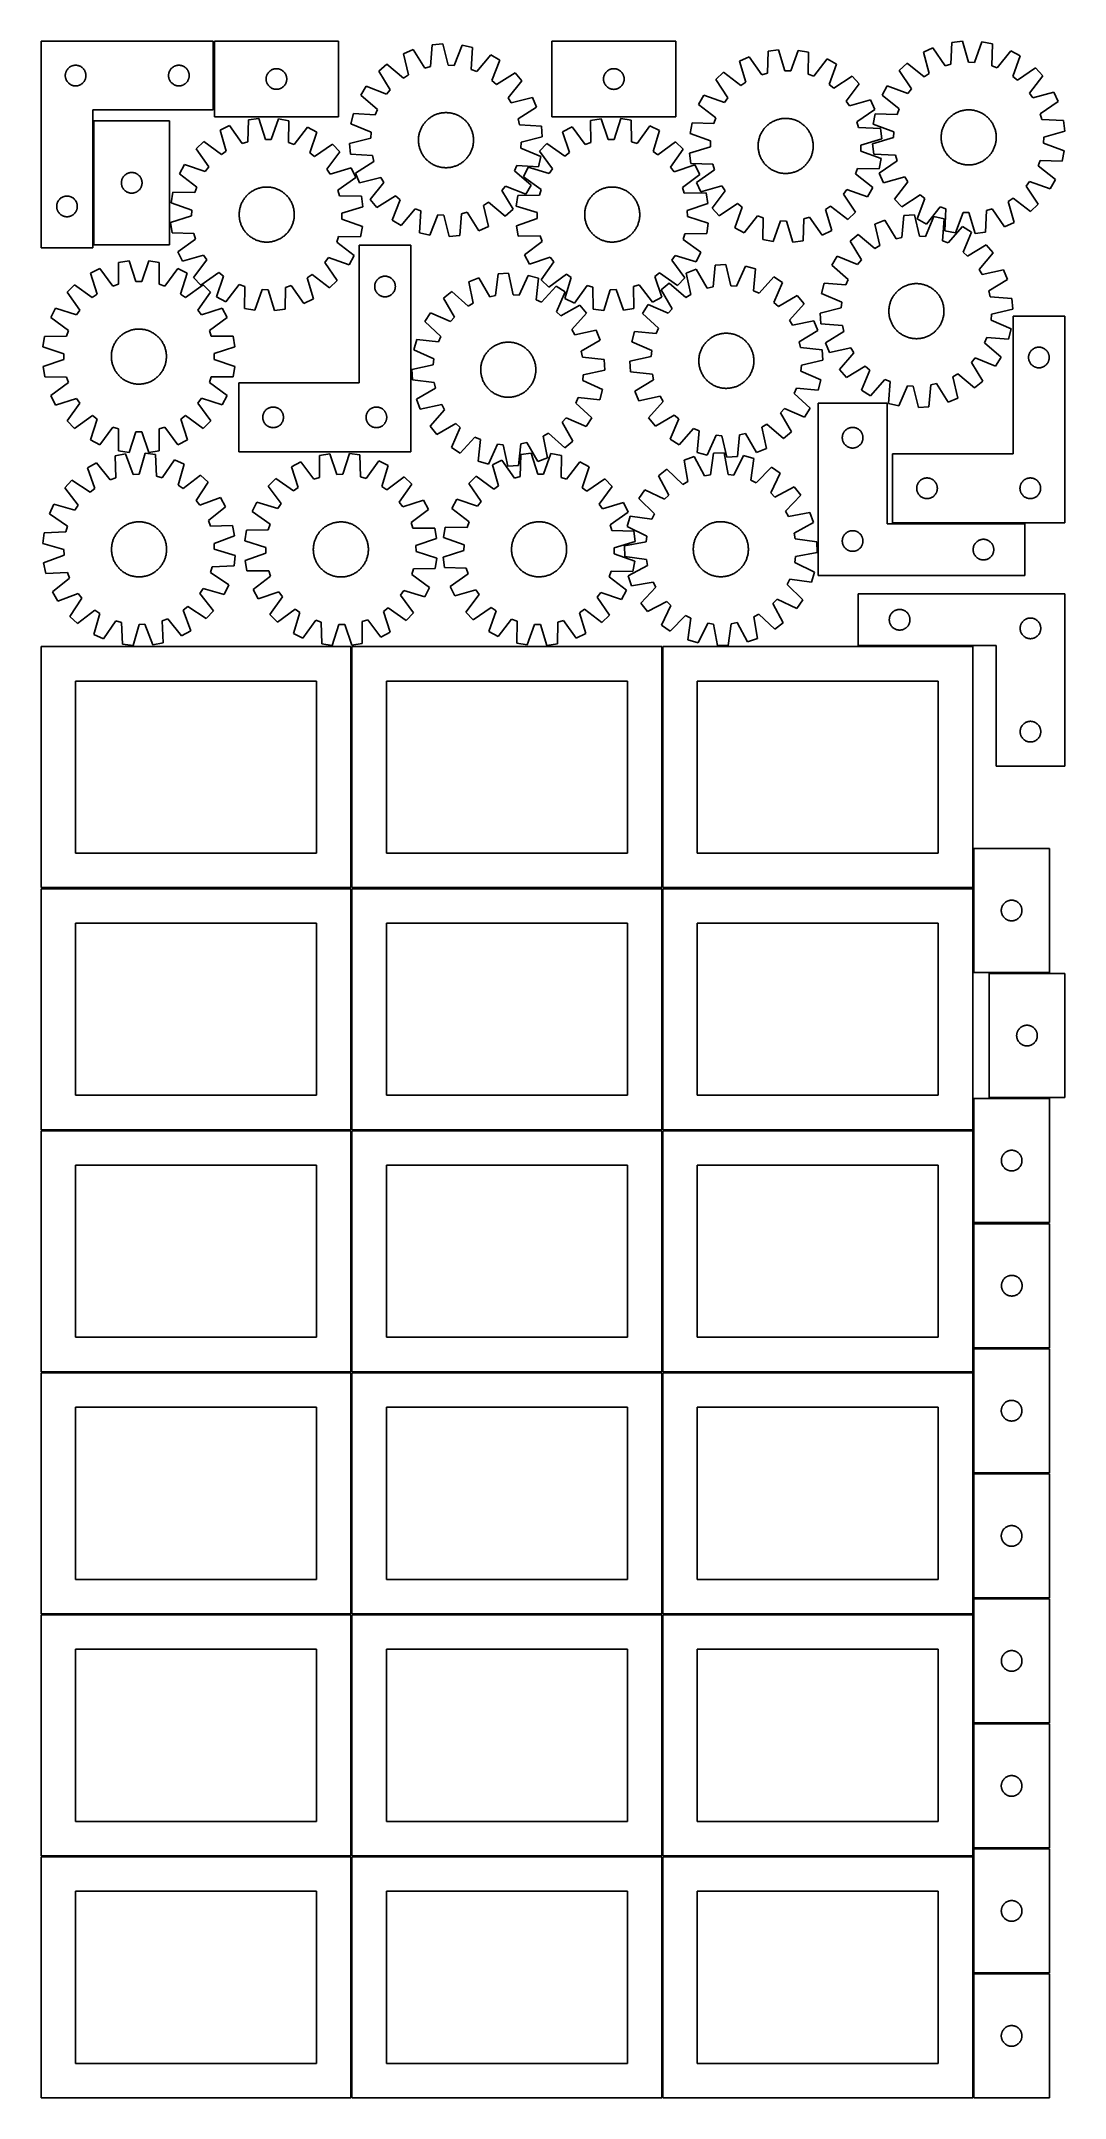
# Model space of a CAD drawing. Header units: millimetres. Extents: x 7 to 1493, y 7 to 2993.
import ezdxf

# ---------------------------------------------------------------- set-up
doc = ezdxf.new("R2010")
doc.units = ezdxf.units.MM
doc.layers.add('CUT', color=7, linetype='CONTINUOUS', true_color=0x000000)

msp = doc.modelspace()

# ---------------------------------------------------------------- linework, layer by layer
at = {"layer": 'CUT'}
for p, q in [((6.608969, 2993.480003), (6.608969, 2693.480003)), ((256.608969, 2993.480003), (6.608969, 2993.480003)), ((256.608969, 2893.480003), (256.608969, 2993.480003)), ((438.30026, 2993.487584), (258.30026, 2993.487584)), ((258.30026, 2993.487584), (258.30026, 2883.487584)), ((438.30026, 2883.487584), (438.30026, 2993.487584)), ((574.443297, 2988.215213), (572.117502, 2956.536112)), ((589.768025, 2989.587531), (574.443297, 2988.215213)), ((597.685359, 2958.825694), (589.768025, 2989.587531)), ((618.241365, 2987.654972), (606.240021, 2958.245067)), ((633.240117, 2984.224522), (618.241365, 2987.654972)), ((928.31131, 2993.479278), (748.31131, 2993.479278)), ((748.31131, 2993.479278), (748.31131, 2883.479278)), ((928.31131, 2883.479278), (928.31131, 2993.479278)), ((1329.305964, 2991.55187), (1327.976355, 2959.815347)), ((1344.580026, 2993.40486), (1329.305964, 2991.55187)), ((1353.459681, 2962.906885), (1344.580026, 2993.40486)), ((1373.100017, 2992.367602), (1362.02836, 2962.595246)), ((1388.199119, 2989.409955), (1373.100017, 2992.367602)), ((1387.219781, 2957.660693), (1388.199119, 2989.409955)), ((49.902562, 2956.89731), (50.60216, 2957.224757)), ((50.60216, 2957.224757), (51.317687, 2957.515756)), ((51.317687, 2957.515756), (52.047246, 2957.769534)), ((52.047246, 2957.769534), (52.788902, 2957.985419)), ((52.788902, 2957.985419), (53.540688, 2958.162839)), ((53.540688, 2958.162839), (54.30061, 2958.301322)), ((54.30061, 2958.301322), (55.066654, 2958.400501)), ((55.066654, 2958.400501), (55.836787, 2958.460115)), ((55.836787, 2958.460115), (56.608969, 2958.480003)), ((56.608969, 2958.480003), (57.38115, 2958.460115)), ((57.38115, 2958.460115), (58.151284, 2958.400501)), ((58.151284, 2958.400501), (58.917327, 2958.301322)), ((58.917327, 2958.301322), (59.67725, 2958.162839)), ((59.67725, 2958.162839), (60.429035, 2957.985419)), ((60.429035, 2957.985419), (61.170691, 2957.769534)), ((61.170691, 2957.769534), (61.90025, 2957.515756)), ((61.90025, 2957.515756), (62.615777, 2957.224757)), ((62.615777, 2957.224757), (63.315375, 2956.89731)), ((199.902562, 2956.89731), (200.60216, 2957.224757)), ((200.60216, 2957.224757), (201.317687, 2957.515756)), ((201.317687, 2957.515756), (202.047246, 2957.769534)), ((202.047246, 2957.769534), (202.788902, 2957.985419)), ((202.788902, 2957.985419), (203.540688, 2958.162839)), ((203.540688, 2958.162839), (204.30061, 2958.301322)), ((204.30061, 2958.301322), (205.066654, 2958.400501)), ((205.066654, 2958.400501), (205.836787, 2958.460115)), ((205.836787, 2958.460115), (206.608969, 2958.480003)), ((206.608969, 2958.480003), (207.38115, 2958.460115)), ((207.38115, 2958.460115), (208.151284, 2958.400501)), ((208.151284, 2958.400501), (208.917327, 2958.301322)), ((208.917327, 2958.301322), (209.67725, 2958.162839)), ((209.67725, 2958.162839), (210.429035, 2957.985419)), ((210.429035, 2957.985419), (211.170691, 2957.769534)), ((211.170691, 2957.769534), (211.90025, 2957.515756)), ((211.90025, 2957.515756), (212.615777, 2957.224757)), ((212.615777, 2957.224757), (213.315375, 2956.89731)), ((508.444392, 2960.04095), (496.853054, 2949.923073)), ((532.931003, 2939.807794), (508.444392, 2960.04095)), ((546.766349, 2981.25444), (532.615736, 2975.213687)), ((532.615736, 2975.213687), (540.193154, 2944.366361)), ((563.802111, 2954.444785), (546.766349, 2981.25444)), ((606.240021, 2958.245067), (597.685359, 2958.825694)), ((631.264018, 2952.521687), (633.240117, 2984.224522)), ((659.722678, 2973.587804), (639.220561, 2949.325942)), ((672.927271, 2965.690384), (659.722678, 2973.587804)), ((661.251175, 2936.149843), (672.927271, 2965.690384)), ((1035.025707, 2970.893994), (1021.122019, 2964.30476)), ((1021.122019, 2964.30476), (1029.899359, 2933.777182)), ((1053.096345, 2944.770695), (1035.025707, 2970.893994)), ((1062.409433, 2978.931243), (1061.323639, 2947.185443)), ((1077.668811, 2980.901502), (1062.409433, 2978.931243)), ((1086.782466, 2950.472633), (1077.668811, 2980.901502)), ((1106.195929, 2980.083342), (1095.353286, 2950.226821)), ((1121.317303, 2977.241762), (1106.195929, 2980.083342)), ((1120.581867, 2945.485914), (1121.317303, 2977.241762)), ((1148.195379, 2967.648283), (1128.657241, 2942.603605)), ((1161.698565, 2960.273018), (1148.195379, 2967.648283)), ((1151.186026, 2930.298674), (1161.698565, 2960.273018)), ((1264.224576, 2961.318485), (1252.95676, 2950.841517)), ((1289.334628, 2941.864436), (1264.224576, 2961.318485)), ((1301.86131, 2983.725199), (1287.907419, 2977.242956)), ((1287.907419, 2977.242956), (1296.450011, 2946.648858)), ((1319.730756, 2957.463866), (1301.86131, 2983.725199)), ((1327.976355, 2959.815347), (1319.730756, 2957.463866)), ((1362.02836, 2962.595246), (1353.459681, 2962.906885)), ((1395.272777, 2954.71644), (1387.219781, 2957.660693)), ((1415.002713, 2979.610302), (1395.272777, 2954.71644)), ((1428.448849, 2972.131534), (1415.002713, 2979.610302)), ((1417.706381, 2942.238823), (1428.448849, 2972.131534)), ((41.613942, 2943.866222), (41.653706, 2944.637635)), ((41.613942, 2943.093785), (41.613942, 2943.866222)), ((41.653706, 2942.322371), (41.613942, 2943.093785)), ((41.653706, 2944.637635), (41.733128, 2945.405979)), ((41.733128, 2941.554028), (41.653706, 2942.322371)), ((41.733128, 2945.405979), (41.851999, 2946.169215)), ((41.851999, 2940.790792), (41.733128, 2941.554028)), ((41.851999, 2946.169215), (42.010003, 2946.925319)), ((42.010003, 2940.034687), (41.851999, 2940.790792)), ((42.010003, 2946.925319), (42.20672, 2947.672288)), ((42.20672, 2939.287719), (42.010003, 2940.034687)), ((42.20672, 2947.672288), (42.44163, 2948.408139)), ((42.44163, 2938.551868), (42.20672, 2939.287719)), ((42.44163, 2948.408139), (42.714109, 2949.130922)), ((42.714109, 2937.829085), (42.44163, 2938.551868)), ((42.714109, 2949.130922), (43.023435, 2949.838719)), ((43.023435, 2937.121287), (42.714109, 2937.829085)), ((43.023435, 2949.838719), (43.368787, 2950.529654)), ((43.368787, 2936.430352), (43.023435, 2937.121287)), ((43.368787, 2950.529654), (43.749249, 2951.201895)), ((43.749249, 2935.758111), (43.368787, 2936.430352)), ((43.749249, 2951.201895), (44.163813, 2951.853659)), ((44.163813, 2935.106348), (43.749249, 2935.758111)), ((44.163813, 2951.853659), (44.61138, 2952.483218)), ((44.61138, 2934.476789), (44.163813, 2935.106348)), ((44.61138, 2952.483218), (45.090762, 2953.088901)), ((45.090762, 2933.871106), (44.61138, 2934.476789)), ((45.090762, 2953.088901), (45.600688, 2953.669103)), ((45.600688, 2933.290903), (45.090762, 2933.871106)), ((45.600688, 2953.669103), (46.139806, 2954.222286)), ((46.139806, 2932.737721), (45.600688, 2933.290903)), ((46.139806, 2954.222286), (46.706687, 2954.746982)), ((46.706687, 2932.213024), (46.139806, 2932.737721)), ((46.706687, 2954.746982), (47.299826, 2955.2418)), ((47.299826, 2931.718206), (46.706687, 2932.213024)), ((47.299826, 2955.2418), (47.917652, 2955.705428)), ((47.917652, 2931.254578), (47.299826, 2931.718206)), ((47.917652, 2955.705428), (48.558526, 2956.136637)), ((48.558526, 2930.82337), (47.917652, 2931.254578)), ((48.558526, 2956.136637), (49.220748, 2956.534282)), ((49.220748, 2930.425725), (48.558526, 2930.82337)), ((49.220748, 2956.534282), (49.902562, 2956.89731)), ((49.902562, 2930.062697), (49.220748, 2930.425725)), ((50.60216, 2929.73525), (49.902562, 2930.062697)), ((51.317687, 2929.444251), (50.60216, 2929.73525)), ((52.047246, 2929.190473), (51.317687, 2929.444251)), ((52.788902, 2928.974587), (52.047246, 2929.190473)), ((53.540688, 2928.797168), (52.788902, 2928.974587)), ((54.30061, 2928.658685), (53.540688, 2928.797168)), ((55.066654, 2928.559505), (54.30061, 2928.658685)), ((55.836787, 2928.499892), (55.066654, 2928.559505)), ((56.608969, 2928.480003), (55.836787, 2928.499892)), ((57.38115, 2928.499892), (56.608969, 2928.480003)), ((58.151284, 2928.559505), (57.38115, 2928.499892)), ((58.917327, 2928.658685), (58.151284, 2928.559505)), ((59.67725, 2928.797168), (58.917327, 2928.658685)), ((60.429035, 2928.974587), (59.67725, 2928.797168)), ((61.170691, 2929.190473), (60.429035, 2928.974587)), ((61.90025, 2929.444251), (61.170691, 2929.190473)), ((62.615777, 2929.73525), (61.90025, 2929.444251)), ((63.315375, 2930.062697), (62.615777, 2929.73525)), ((63.315375, 2956.89731), (63.99719, 2956.534282)), ((63.99719, 2930.425725), (63.315375, 2930.062697)), ((63.99719, 2956.534282), (64.659411, 2956.136637)), ((64.659411, 2930.82337), (63.99719, 2930.425725)), ((64.659411, 2956.136637), (65.300285, 2955.705428)), ((65.300285, 2931.254578), (64.659411, 2930.82337)), ((65.300285, 2955.705428), (65.918111, 2955.2418)), ((65.918111, 2931.718206), (65.300285, 2931.254578)), ((65.918111, 2955.2418), (66.51125, 2954.746982)), ((66.51125, 2932.213024), (65.918111, 2931.718206)), ((66.51125, 2954.746982), (67.078131, 2954.222286)), ((67.078131, 2932.737721), (66.51125, 2932.213024)), ((67.078131, 2954.222286), (67.617249, 2953.669103)), ((67.617249, 2933.290903), (67.078131, 2932.737721)), ((67.617249, 2953.669103), (68.127175, 2953.088901)), ((68.127175, 2933.871106), (67.617249, 2933.290903)), ((68.127175, 2953.088901), (68.606557, 2952.483218)), ((68.606557, 2934.476789), (68.127175, 2933.871106)), ((68.606557, 2952.483218), (69.054124, 2951.853659)), ((69.054124, 2935.106348), (68.606557, 2934.476789)), ((69.054124, 2951.853659), (69.468688, 2951.201895)), ((69.468688, 2935.758111), (69.054124, 2935.106348)), ((69.468688, 2951.201895), (69.849151, 2950.529654)), ((69.849151, 2936.430352), (69.468688, 2935.758111)), ((69.849151, 2950.529654), (70.194503, 2949.838719)), ((70.194503, 2937.121287), (69.849151, 2936.430352)), ((70.194503, 2949.838719), (70.503828, 2949.130922)), ((70.503828, 2937.829085), (70.194503, 2937.121287)), ((70.503828, 2949.130922), (70.776307, 2948.408139)), ((70.776307, 2938.551868), (70.503828, 2937.829085)), ((70.776307, 2948.408139), (71.011217, 2947.672288)), ((71.011217, 2939.287719), (70.776307, 2938.551868)), ((71.011217, 2947.672288), (71.207934, 2946.925319)), ((71.207934, 2940.034687), (71.011217, 2939.287719)), ((71.207934, 2946.925319), (71.365938, 2946.169215)), ((71.365938, 2940.790792), (71.207934, 2940.034687)), ((71.365938, 2946.169215), (71.484809, 2945.405979)), ((71.484809, 2941.554028), (71.365938, 2940.790792)), ((71.484809, 2945.405979), (71.564231, 2944.637635)), ((71.564231, 2942.322371), (71.484809, 2941.554028)), ((71.564231, 2944.637635), (71.603996, 2943.866222)), ((71.603996, 2943.093785), (71.564231, 2942.322371)), ((71.603996, 2943.866222), (71.603996, 2943.093785)), ((191.613942, 2943.866222), (191.653706, 2944.637635)), ((191.613942, 2943.093785), (191.613942, 2943.866222)), ((191.653706, 2942.322371), (191.613942, 2943.093785)), ((191.653706, 2944.637635), (191.733128, 2945.405979)), ((191.733128, 2941.554028), (191.653706, 2942.322371)), ((191.733128, 2945.405979), (191.851999, 2946.169215)), ((191.851999, 2940.790792), (191.733128, 2941.554028)), ((191.851999, 2946.169215), (192.010003, 2946.925319)), ((192.010003, 2940.034687), (191.851999, 2940.790792)), ((192.010003, 2946.925319), (192.20672, 2947.672288)), ((192.20672, 2939.287719), (192.010003, 2940.034687)), ((192.20672, 2947.672288), (192.44163, 2948.408139)), ((192.44163, 2938.551868), (192.20672, 2939.287719)), ((192.44163, 2948.408139), (192.714109, 2949.130922)), ((192.714109, 2937.829085), (192.44163, 2938.551868)), ((192.714109, 2949.130922), (193.023435, 2949.838719)), ((193.023435, 2937.121287), (192.714109, 2937.829085)), ((193.023435, 2949.838719), (193.368787, 2950.529654)), ((193.368787, 2936.430352), (193.023435, 2937.121287)), ((193.368787, 2950.529654), (193.749249, 2951.201895)), ((193.749249, 2935.758111), (193.368787, 2936.430352)), ((193.749249, 2951.201895), (194.163813, 2951.853659)), ((194.163813, 2935.106348), (193.749249, 2935.758111)), ((194.163813, 2951.853659), (194.61138, 2952.483218)), ((194.61138, 2934.476789), (194.163813, 2935.106348)), ((194.61138, 2952.483218), (195.090762, 2953.088901)), ((195.090762, 2933.871106), (194.61138, 2934.476789)), ((195.090762, 2953.088901), (195.600688, 2953.669103)), ((195.600688, 2933.290903), (195.090762, 2933.871106)), ((195.600688, 2953.669103), (196.139806, 2954.222286)), ((196.139806, 2932.737721), (195.600688, 2933.290903)), ((196.139806, 2954.222286), (196.706687, 2954.746982)), ((196.706687, 2932.213024), (196.139806, 2932.737721)), ((196.706687, 2954.746982), (197.299826, 2955.2418)), ((197.299826, 2931.718206), (196.706687, 2932.213024)), ((197.299826, 2955.2418), (197.917652, 2955.705428)), ((197.917652, 2931.254578), (197.299826, 2931.718206)), ((197.917652, 2955.705428), (198.558526, 2956.136637)), ((198.558526, 2930.82337), (197.917652, 2931.254578)), ((198.558526, 2956.136637), (199.220748, 2956.534282)), ((199.220748, 2930.425725), (198.558526, 2930.82337)), ((199.220748, 2956.534282), (199.902562, 2956.89731)), ((199.902562, 2930.062697), (199.220748, 2930.425725)), ((200.60216, 2929.73525), (199.902562, 2930.062697)), ((201.317687, 2929.444251), (200.60216, 2929.73525)), ((202.047246, 2929.190473), (201.317687, 2929.444251)), ((202.788902, 2928.974587), (202.047246, 2929.190473)), ((203.540688, 2928.797168), (202.788902, 2928.974587)), ((204.30061, 2928.658685), (203.540688, 2928.797168)), ((205.066654, 2928.559505), (204.30061, 2928.658685)), ((205.836787, 2928.499892), (205.066654, 2928.559505)), ((206.608969, 2928.480003), (205.836787, 2928.499892)), ((207.38115, 2928.499892), (206.608969, 2928.480003)), ((208.151284, 2928.559505), (207.38115, 2928.499892)), ((208.917327, 2928.658685), (208.151284, 2928.559505)), ((209.67725, 2928.797168), (208.917327, 2928.658685)), ((210.429035, 2928.974587), (209.67725, 2928.797168)), ((211.170691, 2929.190473), (210.429035, 2928.974587)), ((211.90025, 2929.444251), (211.170691, 2929.190473)), ((212.615777, 2929.73525), (211.90025, 2929.444251)), ((213.315375, 2930.062697), (212.615777, 2929.73525)), ((213.315375, 2956.89731), (213.99719, 2956.534282)), ((213.99719, 2930.425725), (213.315375, 2930.062697)), ((213.99719, 2956.534282), (214.659411, 2956.136637)), ((214.659411, 2930.82337), (213.99719, 2930.425725)), ((214.659411, 2956.136637), (215.300285, 2955.705428)), ((215.300285, 2931.254578), (214.659411, 2930.82337)), ((215.300285, 2955.705428), (215.918111, 2955.2418)), ((215.918111, 2931.718206), (215.300285, 2931.254578)), ((215.918111, 2955.2418), (216.51125, 2954.746982)), ((216.51125, 2932.213024), (215.918111, 2931.718206)), ((216.51125, 2954.746982), (217.078131, 2954.222286)), ((217.078131, 2932.737721), (216.51125, 2932.213024)), ((217.078131, 2954.222286), (217.617249, 2953.669103)), ((217.617249, 2933.290903), (217.078131, 2932.737721)), ((217.617249, 2953.669103), (218.127175, 2953.088901)), ((218.127175, 2933.871106), (217.617249, 2933.290903)), ((218.127175, 2953.088901), (218.606557, 2952.483218)), ((218.606557, 2934.476789), (218.127175, 2933.871106)), ((218.606557, 2952.483218), (219.054124, 2951.853659)), ((219.054124, 2935.106348), (218.606557, 2934.476789)), ((219.054124, 2951.853659), (219.468688, 2951.201895)), ((219.468688, 2935.758111), (219.054124, 2935.106348)), ((219.468688, 2951.201895), (219.849151, 2950.529654)), ((219.849151, 2936.430352), (219.468688, 2935.758111)), ((219.849151, 2950.529654), (220.194503, 2949.838719)), ((220.194503, 2937.121287), (219.849151, 2936.430352)), ((220.194503, 2949.838719), (220.503828, 2949.130922)), ((220.503828, 2937.829085), (220.194503, 2937.121287)), ((220.503828, 2949.130922), (220.776307, 2948.408139)), ((220.776307, 2938.551868), (220.503828, 2937.829085)), ((220.776307, 2948.408139), (221.011217, 2947.672288)), ((221.011217, 2939.287719), (220.776307, 2938.551868)), ((221.011217, 2947.672288), (221.207934, 2946.925319)), ((221.207934, 2940.034687), (221.011217, 2939.287719)), ((221.207934, 2946.925319), (221.365938, 2946.169215)), ((221.365938, 2940.790792), (221.207934, 2940.034687)), ((221.365938, 2946.169215), (221.484809, 2945.405979)), ((221.484809, 2941.554028), (221.365938, 2940.790792)), ((221.484809, 2945.405979), (221.564231, 2944.637635)), ((221.564231, 2942.322371), (221.484809, 2941.554028)), ((221.564231, 2944.637635), (221.603996, 2943.866222)), ((221.603996, 2943.093785), (221.564231, 2942.322371)), ((221.603996, 2943.866222), (221.603996, 2943.093785)), ((333.30026, 2938.487584), (333.320148, 2939.259765)), ((333.320148, 2937.715402), (333.30026, 2938.487584)), ((333.320148, 2939.259765), (333.379762, 2940.029899)), ((333.379762, 2936.945269), (333.320148, 2937.715402)), ((333.379762, 2940.029899), (333.478941, 2940.795942)), ((333.478941, 2936.179225), (333.379762, 2936.945269)), ((333.478941, 2940.795942), (333.617424, 2941.555865)), ((333.617424, 2935.419303), (333.478941, 2936.179225)), ((333.617424, 2941.555865), (333.794844, 2942.30765)), ((333.794844, 2934.667517), (333.617424, 2935.419303)), ((333.794844, 2942.30765), (334.010729, 2943.049306)), ((334.010729, 2933.925861), (333.794844, 2934.667517)), ((334.010729, 2943.049306), (334.264507, 2943.778865)), ((334.264507, 2933.196302), (334.010729, 2933.925861)), ((334.264507, 2943.778865), (334.555506, 2944.494392)), ((334.555506, 2932.480775), (334.264507, 2933.196302)), ((334.555506, 2944.494392), (334.882953, 2945.193991)), ((334.882953, 2931.781177), (334.555506, 2932.480775)), ((334.882953, 2945.193991), (335.245981, 2945.875805)), ((335.245981, 2931.099363), (334.882953, 2931.781177)), ((335.245981, 2945.875805), (335.643626, 2946.538027)), ((335.643626, 2930.437141), (335.245981, 2931.099363)), ((335.643626, 2946.538027), (336.074835, 2947.1789)), ((336.074835, 2929.796267), (335.643626, 2930.437141)), ((336.074835, 2947.1789), (336.538463, 2947.796726)), ((336.538463, 2929.178441), (336.074835, 2929.796267)), ((336.538463, 2947.796726), (337.033281, 2948.389865)), ((337.033281, 2928.585302), (336.538463, 2929.178441)), ((337.033281, 2948.389865), (337.557977, 2948.956746)), ((337.557977, 2928.018421), (337.033281, 2928.585302)), ((337.557977, 2948.956746), (338.11116, 2949.495864)), ((338.11116, 2927.479303), (337.557977, 2928.018421)), ((338.11116, 2949.495864), (338.691362, 2950.00579)), ((338.691362, 2926.969377), (338.11116, 2927.479303)), ((338.691362, 2950.00579), (339.297045, 2950.485172)), ((339.297045, 2950.485172), (339.926604, 2950.932739)), ((339.926604, 2950.932739), (340.578368, 2951.347303)), ((340.578368, 2951.347303), (341.250608, 2951.727766)), ((341.250608, 2951.727766), (341.941544, 2952.073118)), ((341.941544, 2952.073118), (342.649341, 2952.382443)), ((342.649341, 2952.382443), (343.372124, 2952.654922)), ((343.372124, 2952.654922), (344.107975, 2952.889832)), ((344.107975, 2952.889832), (344.854944, 2953.086549)), ((344.854944, 2953.086549), (345.611048, 2953.244553)), ((345.611048, 2953.244553), (346.374284, 2953.363424)), ((346.374284, 2953.363424), (347.142628, 2953.442847)), ((347.142628, 2953.442847), (347.914041, 2953.482611)), ((347.914041, 2953.482611), (348.686478, 2953.482611)), ((348.686478, 2953.482611), (349.457892, 2953.442847)), ((349.457892, 2953.442847), (350.226235, 2953.363424)), ((350.226235, 2953.363424), (350.989471, 2953.244553)), ((350.989471, 2953.244553), (351.745576, 2953.086549)), ((351.745576, 2953.086549), (352.492544, 2952.889832)), ((352.492544, 2952.889832), (353.228395, 2952.654922)), ((353.228395, 2952.654922), (353.951178, 2952.382443)), ((353.951178, 2952.382443), (354.658976, 2952.073118)), ((354.658976, 2952.073118), (355.349911, 2951.727766)), ((355.349911, 2951.727766), (356.022152, 2951.347303)), ((356.022152, 2951.347303), (356.673915, 2950.932739)), ((356.673915, 2950.932739), (357.303474, 2950.485172)), ((357.303474, 2950.485172), (357.909157, 2950.00579)), ((357.909157, 2950.00579), (358.48936, 2949.495864)), ((358.48936, 2927.479303), (357.909157, 2926.969377)), ((358.48936, 2949.495864), (359.042542, 2948.956746)), ((359.042542, 2928.018421), (358.48936, 2927.479303)), ((359.042542, 2948.956746), (359.567239, 2948.389865)), ((359.567239, 2928.585302), (359.042542, 2928.018421)), ((359.567239, 2948.389865), (360.062057, 2947.796726)), ((360.062057, 2929.178441), (359.567239, 2928.585302)), ((360.062057, 2947.796726), (360.525685, 2947.1789)), ((360.525685, 2929.796267), (360.062057, 2929.178441)), ((360.525685, 2947.1789), (360.956893, 2946.538027)), ((360.956893, 2930.437141), (360.525685, 2929.796267)), ((360.956893, 2946.538027), (361.354538, 2945.875805)), ((361.354538, 2931.099363), (360.956893, 2930.437141)), ((361.354538, 2945.875805), (361.717566, 2945.193991)), ((361.717566, 2931.781177), (361.354538, 2931.099363)), ((361.717566, 2945.193991), (362.045013, 2944.494392)), ((362.045013, 2932.480775), (361.717566, 2931.781177)), ((362.045013, 2944.494392), (362.336012, 2943.778865)), ((362.336012, 2933.196302), (362.045013, 2932.480775)), ((362.336012, 2943.778865), (362.58979, 2943.049306)), ((362.58979, 2933.925861), (362.336012, 2933.196302)), ((362.58979, 2943.049306), (362.805676, 2942.30765)), ((362.805676, 2934.667517), (362.58979, 2933.925861)), ((362.805676, 2942.30765), (362.983095, 2941.555865)), ((362.983095, 2935.419303), (362.805676, 2934.667517)), ((362.983095, 2941.555865), (363.121578, 2940.795942)), ((363.121578, 2936.179225), (362.983095, 2935.419303)), ((363.121578, 2940.795942), (363.220758, 2940.029899)), ((363.220758, 2936.945269), (363.121578, 2936.179225)), ((363.220758, 2940.029899), (363.280371, 2939.259765)), ((363.280371, 2937.715402), (363.220758, 2936.945269)), ((363.280371, 2939.259765), (363.30026, 2938.487584)), ((363.30026, 2938.487584), (363.280371, 2937.715402)), ((478.553373, 2928.023587), (470.655952, 2914.818994)), ((508.093913, 2916.347491), (478.553373, 2928.023587)), ((496.853054, 2949.923073), (513.591954, 2922.927074)), ((540.193154, 2944.366361), (532.931003, 2939.807794)), ((572.117502, 2956.536112), (563.802111, 2954.444785)), ((639.220561, 2949.325942), (631.264018, 2952.521687)), ((667.830758, 2930.651802), (661.251175, 2936.149843)), ((694.826757, 2947.390702), (667.830758, 2930.651802)), ((684.711478, 2911.312754), (704.944635, 2935.799365)), ((704.944635, 2935.799365), (694.826757, 2947.390702)), ((823.31131, 2938.479278), (823.331199, 2939.251459)), ((823.331199, 2937.707097), (823.31131, 2938.479278)), ((823.331199, 2939.251459), (823.390812, 2940.021593)), ((823.390812, 2936.936963), (823.331199, 2937.707097)), ((823.390812, 2940.021593), (823.489992, 2940.787637)), ((823.489992, 2936.170919), (823.390812, 2936.936963)), ((823.489992, 2940.787637), (823.628475, 2941.547559)), ((823.628475, 2935.410997), (823.489992, 2936.170919)), ((823.628475, 2941.547559), (823.805894, 2942.299345)), ((823.805894, 2934.659211), (823.628475, 2935.410997)), ((823.805894, 2942.299345), (824.021779, 2943.041)), ((824.021779, 2933.917555), (823.805894, 2934.659211)), ((824.021779, 2943.041), (824.275558, 2943.770559)), ((824.275558, 2933.187997), (824.021779, 2933.917555)), ((824.275558, 2943.770559), (824.566556, 2944.486086)), ((824.566556, 2932.472469), (824.275558, 2933.187997)), ((824.566556, 2944.486086), (824.894004, 2945.185685)), ((824.894004, 2931.772871), (824.566556, 2932.472469)), ((824.894004, 2945.185685), (825.257031, 2945.867499)), ((825.257031, 2931.091057), (824.894004, 2931.772871)), ((825.257031, 2945.867499), (825.654677, 2946.529721)), ((825.654677, 2930.428835), (825.257031, 2931.091057)), ((825.654677, 2946.529721), (826.085885, 2947.170594)), ((826.085885, 2929.787961), (825.654677, 2930.428835)), ((826.085885, 2947.170594), (826.549513, 2947.78842)), ((826.549513, 2929.170136), (826.085885, 2929.787961)), ((826.549513, 2947.78842), (827.044331, 2948.38156)), ((827.044331, 2928.576996), (826.549513, 2929.170136)), ((827.044331, 2948.38156), (827.569027, 2948.94844)), ((827.569027, 2928.010116), (827.044331, 2928.576996)), ((827.569027, 2948.94844), (828.12221, 2949.487558)), ((828.12221, 2927.470997), (827.569027, 2928.010116)), ((828.12221, 2949.487558), (828.702412, 2949.997485)), ((828.702412, 2926.961071), (828.12221, 2927.470997)), ((828.702412, 2949.997485), (829.308096, 2950.476867)), ((829.308096, 2950.476867), (829.937654, 2950.924433)), ((829.937654, 2950.924433), (830.589418, 2951.338997)), ((830.589418, 2951.338997), (831.261659, 2951.71946)), ((831.261659, 2951.71946), (831.952594, 2952.064812)), ((831.952594, 2952.064812), (832.660392, 2952.374137)), ((832.660392, 2952.374137), (833.383174, 2952.646616)), ((833.383174, 2952.646616), (834.119026, 2952.881526)), ((834.119026, 2952.881526), (834.865994, 2953.078244)), ((834.865994, 2953.078244), (835.622099, 2953.236247)), ((835.622099, 2953.236247), (836.385335, 2953.355118)), ((836.385335, 2953.355118), (837.153678, 2953.434541)), ((837.153678, 2953.434541), (837.925091, 2953.474305)), ((837.925091, 2953.474305), (838.697529, 2953.474305)), ((838.697529, 2953.474305), (839.468942, 2953.434541)), ((839.468942, 2953.434541), (840.237285, 2953.355118)), ((840.237285, 2953.355118), (841.000521, 2953.236247)), ((841.000521, 2953.236247), (841.756626, 2953.078244)), ((841.756626, 2953.078244), (842.503595, 2952.881526)), ((842.503595, 2952.881526), (843.239446, 2952.646616)), ((843.239446, 2952.646616), (843.962228, 2952.374137)), ((843.962228, 2952.374137), (844.670026, 2952.064812)), ((844.670026, 2952.064812), (845.360961, 2951.71946)), ((845.360961, 2951.71946), (846.033202, 2951.338997)), ((846.033202, 2951.338997), (846.684966, 2950.924433)), ((846.684966, 2950.924433), (847.314524, 2950.476867)), ((847.314524, 2950.476867), (847.920208, 2949.997485)), ((847.920208, 2949.997485), (848.50041, 2949.487558)), ((848.50041, 2927.470997), (847.920208, 2926.961071)), ((848.50041, 2949.487558), (849.053593, 2948.94844)), ((849.053593, 2928.010116), (848.50041, 2927.470997)), ((849.053593, 2948.94844), (849.578289, 2948.38156)), ((849.578289, 2928.576996), (849.053593, 2928.010116)), ((849.578289, 2948.38156), (850.073107, 2947.78842)), ((850.073107, 2929.170136), (849.578289, 2928.576996)), ((850.073107, 2947.78842), (850.536735, 2947.170594)), ((850.536735, 2929.787961), (850.073107, 2929.170136)), ((850.536735, 2947.170594), (850.967943, 2946.529721)), ((850.967943, 2930.428835), (850.536735, 2929.787961)), ((850.967943, 2946.529721), (851.365589, 2945.867499)), ((851.365589, 2931.091057), (850.967943, 2930.428835)), ((851.365589, 2945.867499), (851.728616, 2945.185685)), ((851.728616, 2931.772871), (851.365589, 2931.091057)), ((851.728616, 2945.185685), (852.056064, 2944.486086)), ((852.056064, 2932.472469), (851.728616, 2931.772871)), ((852.056064, 2944.486086), (852.347062, 2943.770559)), ((852.347062, 2933.187997), (852.056064, 2932.472469)), ((852.347062, 2943.770559), (852.600841, 2943.041)), ((852.600841, 2933.917555), (852.347062, 2933.187997)), ((852.600841, 2943.041), (852.816726, 2942.299345)), ((852.816726, 2934.659211), (852.600841, 2933.917555)), ((852.816726, 2942.299345), (852.994145, 2941.547559)), ((852.994145, 2935.410997), (852.816726, 2934.659211)), ((852.994145, 2941.547559), (853.132629, 2940.787637)), ((853.132629, 2936.170919), (852.994145, 2935.410997)), ((853.132629, 2940.787637), (853.231808, 2940.021593)), ((853.231808, 2936.936963), (853.132629, 2936.170919)), ((853.231808, 2940.021593), (853.291421, 2939.251459)), ((853.291421, 2937.707097), (853.231808, 2936.936963)), ((853.291421, 2939.251459), (853.31131, 2938.479278)), ((853.31131, 2938.479278), (853.291421, 2937.707097)), ((997.562194, 2948.198846), (986.375186, 2937.635636)), ((986.375186, 2937.635636), (1004.156474, 2911.31453)), ((1022.820936, 2928.938246), (997.562194, 2948.198846)), ((1029.899359, 2933.777182), (1022.820936, 2928.938246)), ((1061.323639, 2947.185443), (1053.096345, 2944.770695)), ((1095.353286, 2950.226821), (1086.782466, 2950.472633)), ((1128.657241, 2942.603605), (1120.581867, 2945.485914)), ((1157.97548, 2925.062007), (1151.186026, 2930.298674)), ((1184.296586, 2942.843294), (1157.97548, 2925.062007)), ((1175.599196, 2906.397544), (1194.859796, 2931.656286)), ((1194.859796, 2931.656286), (1184.296586, 2942.843294)), ((1235.35397, 2928.378044), (1227.875202, 2914.931908)), ((1265.24668, 2917.635576), (1235.35397, 2928.378044)), ((1252.95676, 2950.841517), (1270.535344, 2924.384606)), ((1296.450011, 2946.648858), (1289.334628, 2941.864436)), ((1424.455411, 2936.950159), (1417.706381, 2942.238823)), ((1450.912321, 2954.528744), (1424.455411, 2936.950159)), ((1441.935241, 2918.150876), (1461.38929, 2943.260928)), ((1461.38929, 2943.260928), (1450.912321, 2954.528744)), ((339.297045, 2926.489995), (338.691362, 2926.969377)), ((339.926604, 2926.042428), (339.297045, 2926.489995)), ((340.578368, 2925.627864), (339.926604, 2926.042428)), ((341.250608, 2925.247402), (340.578368, 2925.627864)), ((341.941544, 2924.90205), (341.250608, 2925.247402)), ((342.649341, 2924.592724), (341.941544, 2924.90205)), ((343.372124, 2924.320245), (342.649341, 2924.592724)), ((344.107975, 2924.085336), (343.372124, 2924.320245)), ((344.854944, 2923.888618), (344.107975, 2924.085336)), ((345.611048, 2923.730614), (344.854944, 2923.888618)), ((346.374284, 2923.611744), (345.611048, 2923.730614)), ((347.142628, 2923.532321), (346.374284, 2923.611744)), ((347.914041, 2923.492557), (347.142628, 2923.532321)), ((348.686478, 2923.492557), (347.914041, 2923.492557)), ((349.457892, 2923.532321), (348.686478, 2923.492557)), ((350.226235, 2923.611744), (349.457892, 2923.532321)), ((350.989471, 2923.730614), (350.226235, 2923.611744)), ((351.745576, 2923.888618), (350.989471, 2923.730614)), ((352.492544, 2924.085336), (351.745576, 2923.888618)), ((353.228395, 2924.320245), (352.492544, 2924.085336)), ((353.951178, 2924.592724), (353.228395, 2924.320245)), ((354.658976, 2924.90205), (353.951178, 2924.592724)), ((355.349911, 2925.247402), (354.658976, 2924.90205)), ((356.022152, 2925.627864), (355.349911, 2925.247402)), ((356.673915, 2926.042428), (356.022152, 2925.627864)), ((357.303474, 2926.489995), (356.673915, 2926.042428)), ((357.909157, 2926.969377), (357.303474, 2926.489995)), ((470.655952, 2914.818994), (494.917814, 2894.316877)), ((513.591954, 2922.927074), (508.093913, 2916.347491)), ((689.270045, 2904.050603), (684.711478, 2911.312754)), ((720.117371, 2911.62802), (689.270045, 2904.050603)), ((699.34847, 2880.441645), (726.158124, 2897.477407)), ((726.158124, 2897.477407), (720.117371, 2911.62802)), ((829.308096, 2926.481689), (828.702412, 2926.961071)), ((829.937654, 2926.034123), (829.308096, 2926.481689)), ((830.589418, 2925.619558), (829.937654, 2926.034123)), ((831.261659, 2925.239096), (830.589418, 2925.619558)), ((831.952594, 2924.893744), (831.261659, 2925.239096)), ((832.660392, 2924.584418), (831.952594, 2924.893744)), ((833.383174, 2924.311939), (832.660392, 2924.584418)), ((834.119026, 2924.07703), (833.383174, 2924.311939)), ((834.865994, 2923.880312), (834.119026, 2924.07703)), ((835.622099, 2923.722309), (834.865994, 2923.880312)), ((836.385335, 2923.603438), (835.622099, 2923.722309)), ((837.153678, 2923.524015), (836.385335, 2923.603438)), ((837.925091, 2923.484251), (837.153678, 2923.524015)), ((838.697529, 2923.484251), (837.925091, 2923.484251)), ((839.468942, 2923.524015), (838.697529, 2923.484251)), ((840.237285, 2923.603438), (839.468942, 2923.524015)), ((841.000521, 2923.722309), (840.237285, 2923.603438)), ((841.756626, 2923.880312), (841.000521, 2923.722309)), ((842.503595, 2924.07703), (841.756626, 2923.880312)), ((843.239446, 2924.311939), (842.503595, 2924.07703)), ((843.962228, 2924.584418), (843.239446, 2924.311939)), ((844.670026, 2924.893744), (843.962228, 2924.584418)), ((845.360961, 2925.239096), (844.670026, 2924.893744)), ((846.033202, 2925.619558), (845.360961, 2925.239096)), ((846.684966, 2926.034123), (846.033202, 2925.619558)), ((847.314524, 2926.481689), (846.684966, 2926.034123)), ((847.920208, 2926.961071), (847.314524, 2926.481689)), ((968.945463, 2915.037614), (961.570198, 2901.534429)), ((961.570198, 2901.534429), (986.614876, 2881.99629)), ((998.919807, 2904.525076), (968.945463, 2915.037614)), ((1004.156474, 2911.31453), (998.919807, 2904.525076)), ((1180.438132, 2899.319121), (1175.599196, 2906.397544)), ((1210.96571, 2908.096462), (1180.438132, 2899.319121)), ((1217.554945, 2894.192774), (1210.96571, 2908.096462)), ((1227.875202, 2914.931908), (1252.769064, 2895.201972)), ((1270.535344, 2924.384606), (1265.24668, 2917.635576)), ((1446.719663, 2911.035493), (1441.935241, 2918.150876)), ((1477.313761, 2919.578085), (1446.719663, 2911.035493)), ((1457.534671, 2887.754748), (1483.796004, 2905.624194)), ((1483.796004, 2905.624194), (1477.313761, 2919.578085)), ((81.608969, 2693.480003), (81.608969, 2893.480003)), ((81.608969, 2893.480003), (256.608969, 2893.480003)), ((193.135101, 2877.72464), (83.135101, 2877.72464)), ((83.135101, 2877.72464), (83.135101, 2697.72464)), ((193.135101, 2697.72464), (193.135101, 2877.72464)), ((258.30026, 2883.487584), (438.30026, 2883.487584)), ((280.289053, 2870.830732), (266.436683, 2864.134286)), ((298.56096, 2844.847811), (280.289053, 2870.830732)), ((307.609873, 2879.079286), (306.769354, 2847.326045)), ((322.853575, 2881.167367), (307.609873, 2879.079286)), ((332.202027, 2850.809811), (322.853575, 2881.167367)), ((351.386162, 2880.56961), (340.77449, 2850.630218)), ((366.529037, 2877.84493), (351.386162, 2880.56961)), ((366.038943, 2846.084348), (366.529037, 2877.84493)), ((393.480423, 2868.459375), (374.136342, 2843.264509)), ((407.04018, 2861.188645), (393.480423, 2868.459375)), ((460.019234, 2888.336432), (456.588784, 2873.33768)), ((456.588784, 2873.33768), (485.998689, 2861.336337)), ((491.72207, 2886.360334), (460.019234, 2888.336432)), ((494.917814, 2894.316877), (491.72207, 2886.360334)), ((558.331109, 2866.595552), (558.880636, 2867.725609)), ((558.880636, 2867.725609), (559.465387, 2868.837846)), ((559.465387, 2868.837846), (560.084787, 2869.931167)), ((560.084787, 2869.931167), (560.738222, 2871.004493)), ((560.738222, 2871.004493), (561.42505, 2872.056765)), ((561.42505, 2872.056765), (562.144591, 2873.086943)), ((562.144591, 2873.086943), (562.896135, 2874.094012)), ((562.896135, 2874.094012), (563.678942, 2875.076977)), ((563.678942, 2875.076977), (564.492238, 2876.034869)), ((564.492238, 2876.034869), (565.335221, 2876.966742)), ((565.335221, 2876.966742), (566.207058, 2877.871676)), ((566.207058, 2877.871676), (567.106891, 2878.748778)), ((567.106891, 2878.748778), (568.033829, 2879.597184)), ((568.033829, 2879.597184), (568.986959, 2880.416055)), ((568.986959, 2880.416055), (569.965341, 2881.204583)), ((569.965341, 2881.204583), (570.968008, 2881.96199)), ((570.968008, 2881.96199), (571.99397, 2882.68753)), ((571.99397, 2882.68753), (573.042217, 2883.380485)), ((573.042217, 2883.380485), (574.111712, 2884.040171)), ((574.111712, 2884.040171), (575.201401, 2884.665939)), ((575.201401, 2884.665939), (576.310208, 2885.25717)), ((576.310208, 2885.25717), (577.437038, 2885.813281)), ((577.437038, 2885.813281), (578.580781, 2886.333722)), ((578.580781, 2886.333722), (579.740307, 2886.817981)), ((579.740307, 2886.817981), (580.914471, 2887.26558)), ((580.914471, 2887.26558), (582.102116, 2887.676076)), ((582.102116, 2887.676076), (583.302069, 2888.049065)), ((583.302069, 2888.049065), (584.513145, 2888.384178)), ((584.513145, 2888.384178), (585.73415, 2888.681086)), ((585.73415, 2888.681086), (586.963878, 2888.939494)), ((586.963878, 2888.939494), (588.201117, 2889.159147)), ((588.201117, 2889.159147), (589.444644, 2889.33983)), ((589.444644, 2889.33983), (590.693233, 2889.481364)), ((590.693233, 2889.481364), (591.945652, 2889.583608)), ((591.945652, 2889.583608), (593.200665, 2889.646463)), ((593.200665, 2889.646463), (594.457032, 2889.669866)), ((594.457032, 2889.669866), (595.713515, 2889.653794)), ((595.713515, 2889.653794), (596.968872, 2889.598262)), ((596.968872, 2889.598262), (598.221867, 2889.503326)), ((598.221867, 2889.503326), (599.47126, 2889.36908)), ((599.47126, 2889.36908), (600.715821, 2889.195656)), ((600.715821, 2889.195656), (601.95432, 2888.983224)), ((601.95432, 2888.983224), (603.185535, 2888.731995)), ((603.185535, 2888.731995), (604.408251, 2888.442217)), ((604.408251, 2888.442217), (605.621262, 2888.114175)), ((605.621262, 2888.114175), (606.82337, 2887.748193)), ((606.82337, 2887.748193), (608.01339, 2887.344633)), ((608.01339, 2887.344633), (609.190146, 2886.903893)), ((609.190146, 2886.903893), (610.352477, 2886.426407)), ((610.352477, 2886.426407), (611.499237, 2885.912648)), ((611.499237, 2885.912648), (612.629293, 2885.363121)), ((612.629293, 2885.363121), (613.741531, 2884.778369)), ((613.741531, 2884.778369), (614.834852, 2884.15897)), ((614.834852, 2884.15897), (615.908178, 2883.505534)), ((615.908178, 2883.505534), (616.960449, 2882.818707)), ((616.960449, 2882.818707), (617.990628, 2882.099166)), ((617.990628, 2882.099166), (618.997696, 2881.347621)), ((618.997696, 2881.347621), (619.980662, 2880.564814)), ((619.980662, 2880.564814), (620.938553, 2879.751518)), ((620.938553, 2879.751518), (621.870426, 2878.908536)), ((621.870426, 2878.908536), (622.77536, 2878.036698)), ((622.77536, 2878.036698), (623.652463, 2877.136866)), ((623.652463, 2877.136866), (624.500868, 2876.209927)), ((624.500868, 2876.209927), (625.319739, 2875.256797)), ((625.319739, 2875.256797), (626.108267, 2874.278416)), ((626.108267, 2874.278416), (626.865675, 2873.275749)), ((626.865675, 2873.275749), (627.591214, 2872.249786)), ((627.591214, 2872.249786), (628.284169, 2871.20154)), ((628.284169, 2871.20154), (628.943856, 2870.132044)), ((628.943856, 2870.132044), (629.569623, 2869.042356)), ((629.569623, 2869.042356), (630.160854, 2867.933549)), ((630.160854, 2867.933549), (630.716965, 2866.806718)), ((701.439797, 2872.126255), (699.34847, 2880.441645)), ((733.118897, 2869.800459), (701.439797, 2872.126255)), ((734.491215, 2854.475731), (733.118897, 2869.800459)), ((748.31131, 2883.479278), (928.31131, 2883.479278)), ((777.624496, 2868.88745), (764.013839, 2861.712454)), ((796.790553, 2843.556895), (777.624496, 2868.88745)), ((819.80305, 2880.700753), (804.641351, 2878.08285)), ((804.641351, 2878.08285), (804.907622, 2846.319603)), ((830.203481, 2850.687326), (819.80305, 2880.700753)), ((848.339141, 2881.097431), (838.776997, 2850.806506)), ((863.56775, 2878.901982), (848.339141, 2881.097431)), ((864.184489, 2847.143607), (863.56775, 2878.901982)), ((890.829766, 2870.461108), (872.375215, 2844.607592)), ((904.634603, 2863.667213), (890.829766, 2870.461108)), ((951.976718, 2874.656353), (949.135138, 2859.534979)), ((983.732566, 2873.920917), (951.976718, 2874.656353)), ((986.614876, 2881.99629), (983.732566, 2873.920917)), ((1057.656627, 2867.411782), (1058.492428, 2868.350101)), ((1058.492428, 2868.350101), (1059.357289, 2869.261705)), ((1059.357289, 2869.261705), (1060.250358, 2870.145693)), ((1060.250358, 2870.145693), (1061.170753, 2871.001192)), ((1061.170753, 2871.001192), (1062.117566, 2871.82736)), ((1062.117566, 2871.82736), (1063.089863, 2872.623379)), ((1063.089863, 2872.623379), (1064.086683, 2873.388465)), ((1064.086683, 2873.388465), (1065.107043, 2874.121863)), ((1065.107043, 2874.121863), (1066.149936, 2874.822848)), ((1066.149936, 2874.822848), (1067.214333, 2875.49073)), ((1067.214333, 2875.49073), (1068.299183, 2876.124848)), ((1068.299183, 2876.124848), (1069.403417, 2876.724578)), ((1069.403417, 2876.724578), (1070.525943, 2877.289327)), ((1070.525943, 2877.289327), (1071.665655, 2877.818537)), ((1071.665655, 2877.818537), (1072.821427, 2878.311688)), ((1072.821427, 2878.311688), (1073.992119, 2878.768291)), ((1073.992119, 2878.768291), (1075.176576, 2879.187897)), ((1075.176576, 2879.187897), (1076.373628, 2879.570091)), ((1076.373628, 2879.570091), (1077.582095, 2879.914496)), ((1077.582095, 2879.914496), (1078.800784, 2880.220772)), ((1078.800784, 2880.220772), (1080.028491, 2880.488618)), ((1080.028491, 2880.488618), (1081.264006, 2880.717768)), ((1081.264006, 2880.717768), (1082.506109, 2880.907996)), ((1082.506109, 2880.907996), (1083.753575, 2881.059115)), ((1083.753575, 2881.059115), (1085.005171, 2881.170976)), ((1085.005171, 2881.170976), (1086.259664, 2881.243467)), ((1086.259664, 2881.243467), (1087.515814, 2881.276519)), ((1087.515814, 2881.276519), (1088.772383, 2881.270097)), ((1088.772383, 2881.270097), (1090.028131, 2881.224209)), ((1090.028131, 2881.224209), (1091.281817, 2881.1389)), ((1091.281817, 2881.1389), (1092.532205, 2881.014254)), ((1092.532205, 2881.014254), (1093.778061, 2880.850393)), ((1093.778061, 2880.850393), (1095.018155, 2880.64748)), ((1095.018155, 2880.64748), (1096.251263, 2880.405715)), ((1096.251263, 2880.405715), (1097.476169, 2880.125336)), ((1097.476169, 2880.125336), (1098.691664, 2879.80662)), ((1098.691664, 2879.80662), (1099.896547, 2879.449882)), ((1099.896547, 2879.449882), (1101.089631, 2879.055474)), ((1101.089631, 2879.055474), (1102.269738, 2878.623784)), ((1102.269738, 2878.623784), (1103.435702, 2878.15524)), ((1103.435702, 2878.15524), (1104.586374, 2877.650303)), ((1104.586374, 2877.650303), (1105.720617, 2877.109472)), ((1105.720617, 2877.109472), (1106.837313, 2876.53328)), ((1106.837313, 2876.53328), (1107.935359, 2875.922296)), ((1107.935359, 2875.922296), (1109.013672, 2875.277123)), ((1109.013672, 2875.277123), (1110.071188, 2874.598398)), ((1110.071188, 2874.598398), (1111.106862, 2873.88679)), ((1111.106862, 2873.88679), (1112.119673, 2873.143003)), ((1112.119673, 2873.143003), (1113.108622, 2872.367769)), ((1113.108622, 2872.367769), (1114.072732, 2871.561854)), ((1114.072732, 2871.561854), (1115.011051, 2870.726053)), ((1115.011051, 2870.726053), (1115.922655, 2869.861191)), ((1115.922655, 2869.861191), (1116.806643, 2868.968122)), ((1116.806643, 2868.968122), (1117.662143, 2868.047727)), ((1117.662143, 2868.047727), (1118.48831, 2867.100914)), ((1191.431645, 2876.122135), (1217.554945, 2894.192774)), ((1193.846393, 2867.894842), (1191.431645, 2876.122135)), ((1225.592193, 2866.809048), (1193.846393, 2867.894842)), ((1218.075549, 2888.128314), (1215.117902, 2873.029213)), ((1215.117902, 2873.029213), (1244.890257, 2861.957555)), ((1249.824811, 2887.148976), (1218.075549, 2888.128314)), ((1252.769064, 2895.201972), (1249.824811, 2887.148976)), ((1316.103568, 2867.147049), (1316.544309, 2868.323804)), ((1316.544309, 2868.323804), (1317.021795, 2869.486135)), ((1317.021795, 2869.486135), (1317.535556, 2870.632895)), ((1317.535556, 2870.632895), (1318.085084, 2871.76295)), ((1318.085084, 2871.76295), (1318.669836, 2872.875187)), ((1318.669836, 2872.875187), (1319.289236, 2873.968508)), ((1319.289236, 2873.968508), (1319.942673, 2875.041834)), ((1319.942673, 2875.041834), (1320.629501, 2876.094104)), ((1320.629501, 2876.094104), (1321.349043, 2877.124282)), ((1321.349043, 2877.124282), (1322.100588, 2878.13135)), ((1322.100588, 2878.13135), (1322.883396, 2879.114315)), ((1322.883396, 2879.114315), (1323.696693, 2880.072206)), ((1323.696693, 2880.072206), (1324.539676, 2881.004078)), ((1324.539676, 2881.004078), (1325.411515, 2881.909012)), ((1325.411515, 2881.909012), (1326.311347, 2882.786114)), ((1326.311347, 2882.786114), (1327.238287, 2883.634518)), ((1327.238287, 2883.634518), (1328.191418, 2884.453388)), ((1328.191418, 2884.453388), (1329.169799, 2885.241916)), ((1329.169799, 2885.241916), (1330.172467, 2885.999323)), ((1330.172467, 2885.999323), (1331.19843, 2886.724861)), ((1331.19843, 2886.724861), (1332.246677, 2887.417815)), ((1332.246677, 2887.417815), (1333.316173, 2888.077501)), ((1333.316173, 2888.077501), (1334.405862, 2888.703268)), ((1334.405862, 2888.703268), (1335.51467, 2889.294498)), ((1335.51467, 2889.294498), (1336.641501, 2889.850608)), ((1336.641501, 2889.850608), (1337.785244, 2890.371048)), ((1337.785244, 2890.371048), (1338.94477, 2890.855307)), ((1338.94477, 2890.855307), (1340.118935, 2891.302904)), ((1340.118935, 2891.302904), (1341.30658, 2891.713399)), ((1341.30658, 2891.713399), (1342.506533, 2892.086387)), ((1342.506533, 2892.086387), (1343.717609, 2892.4215)), ((1343.717609, 2892.4215), (1344.938614, 2892.718406)), ((1344.938614, 2892.718406), (1346.168343, 2892.976813)), ((1346.168343, 2892.976813), (1347.405582, 2893.196466)), ((1347.405582, 2893.196466), (1348.649109, 2893.377148)), ((1348.649109, 2893.377148), (1349.897699, 2893.51868)), ((1349.897699, 2893.51868), (1351.150118, 2893.620924)), ((1351.150118, 2893.620924), (1352.40513, 2893.683778)), ((1352.40513, 2893.683778), (1353.661498, 2893.707179)), ((1353.661498, 2893.707179), (1354.91798, 2893.691106)), ((1354.91798, 2893.691106), (1356.173338, 2893.635574)), ((1356.173338, 2893.635574), (1357.426332, 2893.540637)), ((1357.426332, 2893.540637), (1358.675725, 2893.40639)), ((1358.675725, 2893.40639), (1359.920286, 2893.232964)), ((1359.920286, 2893.232964), (1361.158785, 2893.020532)), ((1361.158785, 2893.020532), (1362.39, 2892.769302)), ((1362.39, 2892.769302), (1363.612716, 2892.479523)), ((1363.612716, 2892.479523), (1364.825726, 2892.15148)), ((1364.825726, 2892.15148), (1366.027834, 2891.785497)), ((1366.027834, 2891.785497), (1367.217853, 2891.381936)), ((1367.217853, 2891.381936), (1368.394609, 2890.941195)), ((1368.394609, 2890.941195), (1369.55694, 2890.463708)), ((1369.55694, 2890.463708), (1370.703699, 2889.949948)), ((1370.703699, 2889.949948), (1371.833755, 2889.40042)), ((1371.833755, 2889.40042), (1372.945992, 2888.815667)), ((1372.945992, 2888.815667), (1374.039313, 2888.196267)), ((1374.039313, 2888.196267), (1375.112638, 2887.542831)), ((1375.112638, 2887.542831), (1376.164909, 2886.856003)), ((1376.164909, 2886.856003), (1377.195087, 2886.136461)), ((1377.195087, 2886.136461), (1378.202155, 2885.384915)), ((1378.202155, 2885.384915), (1379.18512, 2884.602108)), ((1379.18512, 2884.602108), (1380.143011, 2883.788811)), ((1380.143011, 2883.788811), (1381.074883, 2882.945828)), ((1381.074883, 2882.945828), (1381.979816, 2882.073989)), ((1381.979816, 2882.073989), (1382.856918, 2881.174156)), ((1382.856918, 2881.174156), (1383.705323, 2880.247217)), ((1383.705323, 2880.247217), (1384.524193, 2879.294086)), ((1384.524193, 2879.294086), (1385.312721, 2878.315704)), ((1385.312721, 2878.315704), (1386.070127, 2877.313037)), ((1386.070127, 2877.313037), (1386.795666, 2876.287074)), ((1386.795666, 2876.287074), (1387.48862, 2875.238827)), ((1387.48862, 2875.238827), (1388.148306, 2874.169331)), ((1388.148306, 2874.169331), (1388.774073, 2873.079642)), ((1388.774073, 2873.079642), (1389.365303, 2871.970834)), ((1389.365303, 2871.970834), (1389.921412, 2870.844003)), ((1389.921412, 2870.844003), (1390.441853, 2869.70026)), ((1390.441853, 2869.70026), (1390.926111, 2868.540734)), ((1390.926111, 2868.540734), (1391.373709, 2867.366569)), ((1459.886152, 2879.509148), (1457.534671, 2887.754748)), ((1491.622675, 2878.17954), (1459.886152, 2879.509148)), ((1493.475665, 2862.905478), (1491.622675, 2878.17954)), ((243.001983, 2847.846848), (231.896912, 2837.197531)), ((268.408763, 2828.781951), (243.001983, 2847.846848)), ((266.436683, 2864.134286), (275.449593, 2833.675425)), ((306.769354, 2847.326045), (298.56096, 2844.847811)), ((340.77449, 2850.630218), (332.202027, 2850.809811)), ((374.136342, 2843.264509), (366.038943, 2846.084348)), ((396.759513, 2831.133984), (407.04018, 2861.188645)), ((429.772175, 2843.934016), (403.589219, 2825.949923)), ((440.421492, 2832.828945), (429.772175, 2843.934016)), ((485.418062, 2852.781675), (454.656226, 2844.864341)), ((454.656226, 2844.864341), (456.028543, 2829.539613)), ((485.998689, 2861.336337), (485.418062, 2852.781675)), ((554.573891, 2849.553348), (554.589963, 2850.80983)), ((554.597293, 2848.29698), (554.573891, 2849.553348)), ((554.589963, 2850.80983), (554.645494, 2852.065188)), ((554.660148, 2847.041968), (554.597293, 2848.29698)), ((554.645494, 2852.065188), (554.74043, 2853.318182)), ((554.762393, 2845.789549), (554.660148, 2847.041968)), ((554.74043, 2853.318182), (554.874676, 2854.567576)), ((554.903926, 2844.54096), (554.762393, 2845.789549)), ((554.874676, 2854.567576), (555.048101, 2855.812136)), ((555.084609, 2843.297432), (554.903926, 2844.54096)), ((555.048101, 2855.812136), (555.260532, 2857.050635)), ((555.304263, 2842.060194), (555.084609, 2843.297432)), ((555.260532, 2857.050635), (555.511761, 2858.28185)), ((555.562671, 2840.830465), (555.304263, 2842.060194)), ((555.511761, 2858.28185), (555.80154, 2859.504567)), ((555.859578, 2839.609461), (555.562671, 2840.830465)), ((555.80154, 2859.504567), (556.129581, 2860.717578)), ((556.194691, 2838.398384), (555.859578, 2839.609461)), ((556.129581, 2860.717578), (556.495563, 2861.919686)), ((556.56768, 2837.198432), (556.194691, 2838.398384)), ((556.495563, 2861.919686), (556.899123, 2863.109705)), ((556.899123, 2863.109705), (557.339863, 2864.286461)), ((557.339863, 2864.286461), (557.817349, 2865.448793)), ((557.817349, 2865.448793), (558.331109, 2866.595552)), ((630.716965, 2866.806718), (631.237407, 2865.662975)), ((631.237407, 2865.662975), (631.721666, 2864.503449)), ((631.721666, 2864.503449), (632.169264, 2863.329285)), ((632.169264, 2863.329285), (632.579761, 2862.14164)), ((632.579761, 2862.14164), (632.952749, 2860.941688)), ((633.017859, 2838.622494), (632.651878, 2837.420386)), ((632.952749, 2860.941688), (633.287863, 2859.730611)), ((633.345901, 2839.835505), (633.017859, 2838.622494)), ((633.287863, 2859.730611), (633.58477, 2858.509607)), ((633.635679, 2841.058221), (633.345901, 2839.835505)), ((633.58477, 2858.509607), (633.843178, 2857.279878)), ((633.886908, 2842.289437), (633.635679, 2841.058221)), ((633.843178, 2857.279878), (634.062832, 2856.04264)), ((634.09934, 2843.527936), (633.886908, 2842.289437)), ((634.062832, 2856.04264), (634.243515, 2854.799112)), ((634.272764, 2844.772496), (634.09934, 2843.527936)), ((634.243515, 2854.799112), (634.385048, 2853.550523)), ((634.407011, 2846.02189), (634.272764, 2844.772496)), ((634.385048, 2853.550523), (634.487293, 2852.298104)), ((634.501947, 2847.274884), (634.407011, 2846.02189)), ((634.487293, 2852.298104), (634.550147, 2851.043092)), ((634.557478, 2848.530242), (634.501947, 2847.274884)), ((634.550147, 2851.043092), (634.57355, 2849.786724)), ((634.57355, 2849.786724), (634.557478, 2848.530242)), ((703.148752, 2838.003735), (703.729379, 2846.558397)), ((732.558657, 2826.002392), (703.148752, 2838.003735)), ((703.729379, 2846.558397), (734.491215, 2854.475731)), ((741.160819, 2844.618441), (730.433511, 2833.58869)), ((767.216394, 2826.450288), (741.160819, 2844.618441)), ((764.013839, 2861.712454), (774.082461, 2831.586093)), ((804.907622, 2846.319603), (796.790553, 2843.556895)), ((838.776997, 2850.806506), (830.203481, 2850.687326)), ((872.375215, 2844.607592), (864.184489, 2847.143607)), ((895.407279, 2833.272621), (904.634603, 2863.667213)), ((927.953947, 2847.215039), (902.41345, 2828.329653)), ((938.983698, 2836.487731), (927.953947, 2847.215039)), ((978.745847, 2840.121516), (948.316979, 2831.007861)), ((949.135138, 2859.534979), (978.991659, 2848.692336)), ((978.991659, 2848.692336), (978.745847, 2840.121516)), ((1047.941961, 2840.854864), (1047.948383, 2842.111433)), ((1047.975013, 2839.598714), (1047.941961, 2840.854864)), ((1047.948383, 2842.111433), (1047.994271, 2843.367181)), ((1048.047505, 2838.344221), (1047.975013, 2839.598714)), ((1047.994271, 2843.367181), (1048.07958, 2844.620867)), ((1048.159366, 2837.092624), (1048.047505, 2838.344221)), ((1048.07958, 2844.620867), (1048.204227, 2845.871255)), ((1048.204227, 2845.871255), (1048.368088, 2847.11711)), ((1048.368088, 2847.11711), (1048.571001, 2848.357204)), ((1048.571001, 2848.357204), (1048.812766, 2849.590313)), ((1048.812766, 2849.590313), (1049.093145, 2850.815219)), ((1049.093145, 2850.815219), (1049.41186, 2852.030713)), ((1049.41186, 2852.030713), (1049.768598, 2853.235597)), ((1049.768598, 2853.235597), (1050.163007, 2854.428681)), ((1050.163007, 2854.428681), (1050.594696, 2855.608787)), ((1050.594696, 2855.608787), (1051.06324, 2856.774752)), ((1051.06324, 2856.774752), (1051.568177, 2857.925424)), ((1051.568177, 2857.925424), (1052.109009, 2859.059667)), ((1052.109009, 2859.059667), (1052.685201, 2860.176363)), ((1052.685201, 2860.176363), (1053.296185, 2861.274409)), ((1053.296185, 2861.274409), (1053.941357, 2862.352722)), ((1053.941357, 2862.352722), (1054.620083, 2863.410238)), ((1054.620083, 2863.410238), (1055.33169, 2864.445912)), ((1055.33169, 2864.445912), (1056.075478, 2865.458723)), ((1056.075478, 2865.458723), (1056.850712, 2866.447672)), ((1056.850712, 2866.447672), (1057.656627, 2867.411782)), ((1118.48831, 2867.100914), (1119.284329, 2866.128618)), ((1119.284329, 2866.128618), (1120.049415, 2865.131798)), ((1120.049415, 2865.131798), (1120.782813, 2864.111438)), ((1120.782813, 2864.111438), (1121.483798, 2863.068545)), ((1121.483798, 2863.068545), (1122.15168, 2862.004148)), ((1122.15168, 2862.004148), (1122.785798, 2860.919297)), ((1122.785798, 2860.919297), (1123.385528, 2859.815064)), ((1123.385528, 2859.815064), (1123.950277, 2858.692537)), ((1123.950277, 2858.692537), (1124.479488, 2857.552826)), ((1124.479488, 2857.552826), (1124.972638, 2856.397053)), ((1124.972638, 2856.397053), (1125.429241, 2855.226361)), ((1125.429241, 2855.226361), (1125.848847, 2854.041904)), ((1125.848847, 2854.041904), (1126.231041, 2852.844852)), ((1126.231041, 2852.844852), (1126.575446, 2851.636385)), ((1126.575446, 2851.636385), (1126.881723, 2850.417697)), ((1126.881723, 2850.417697), (1127.149568, 2849.189989)), ((1127.149568, 2849.189989), (1127.378718, 2847.954474)), ((1127.378718, 2847.954474), (1127.568946, 2846.712371)), ((1127.568946, 2846.712371), (1127.720065, 2845.464906)), ((1127.79985, 2837.936663), (1127.675204, 2836.686275)), ((1127.720065, 2845.464906), (1127.831926, 2844.213309)), ((1127.88516, 2839.19035), (1127.79985, 2837.936663)), ((1127.831926, 2844.213309), (1127.904418, 2842.958817)), ((1127.931048, 2840.446097), (1127.88516, 2839.19035)), ((1127.904418, 2842.958817), (1127.937469, 2841.702666)), ((1127.937469, 2841.702666), (1127.931048, 2840.446097)), ((1196.887772, 2833.865195), (1197.133583, 2842.436014)), ((1197.133583, 2842.436014), (1227.562452, 2851.549669)), ((1244.578619, 2853.388877), (1214.080644, 2844.509221)), ((1214.080644, 2844.509221), (1215.933634, 2829.235159)), ((1227.562452, 2851.549669), (1225.592193, 2866.809048)), ((1244.890257, 2861.957555), (1244.578619, 2853.388877)), ((1313.778324, 2853.590693), (1313.794398, 2854.847175)), ((1313.801726, 2852.334325), (1313.778324, 2853.590693)), ((1313.794398, 2854.847175), (1313.84993, 2856.102533)), ((1313.86458, 2851.079313), (1313.801726, 2852.334325)), ((1313.84993, 2856.102533), (1313.944867, 2857.355527)), ((1313.966823, 2849.826894), (1313.86458, 2851.079313)), ((1313.944867, 2857.355527), (1314.079114, 2858.604921)), ((1314.108356, 2848.578305), (1313.966823, 2849.826894)), ((1314.079114, 2858.604921), (1314.25254, 2859.849481)), ((1314.289038, 2847.334777), (1314.108356, 2848.578305)), ((1314.25254, 2859.849481), (1314.464972, 2861.08798)), ((1314.508691, 2846.097538), (1314.289038, 2847.334777)), ((1314.464972, 2861.08798), (1314.716202, 2862.319195)), ((1314.767098, 2844.86781), (1314.508691, 2846.097538)), ((1314.716202, 2862.319195), (1315.005981, 2863.541911)), ((1315.064004, 2843.646805), (1314.767098, 2844.86781)), ((1315.005981, 2863.541911), (1315.334024, 2864.754922)), ((1315.399116, 2842.435728), (1315.064004, 2843.646805)), ((1315.334024, 2864.754922), (1315.700006, 2865.95703)), ((1315.772104, 2841.235775), (1315.399116, 2842.435728)), ((1315.700006, 2865.95703), (1316.103568, 2867.147049)), ((1316.1826, 2840.04813), (1315.772104, 2841.235775)), ((1316.630197, 2838.873965), (1316.1826, 2840.04813)), ((1317.114455, 2837.714439), (1316.630197, 2838.873965)), ((1317.634896, 2836.570696), (1317.114455, 2837.714439)), ((1390.534513, 2837.928564), (1390.020753, 2836.781804)), ((1391.012, 2839.090895), (1390.534513, 2837.928564)), ((1391.452741, 2840.26765), (1391.012, 2839.090895)), ((1391.373709, 2867.366569), (1391.784204, 2866.178924)), ((1391.856302, 2841.457669), (1391.452741, 2840.26765)), ((1391.784204, 2866.178924), (1392.157192, 2864.978971)), ((1392.222285, 2842.659778), (1391.856302, 2841.457669)), ((1392.157192, 2864.978971), (1392.492305, 2863.767894)), ((1392.550327, 2843.872788), (1392.222285, 2842.659778)), ((1392.492305, 2863.767894), (1392.789211, 2862.546889)), ((1392.840107, 2845.095504), (1392.550327, 2843.872788)), ((1392.789211, 2862.546889), (1393.047618, 2861.317161)), ((1393.091337, 2846.326719), (1392.840107, 2845.095504)), ((1393.047618, 2861.317161), (1393.267271, 2860.079922)), ((1393.303769, 2847.565218), (1393.091337, 2846.326719)), ((1393.267271, 2860.079922), (1393.447953, 2858.836394)), ((1393.477195, 2848.809778), (1393.303769, 2847.565218)), ((1393.447953, 2858.836394), (1393.589485, 2857.587805)), ((1393.611442, 2850.059172), (1393.477195, 2848.809778)), ((1393.589485, 2857.587805), (1393.691729, 2856.335386)), ((1393.706379, 2851.312166), (1393.611442, 2850.059172)), ((1393.691729, 2856.335386), (1393.754582, 2855.080374)), ((1393.761911, 2852.567524), (1393.706379, 2851.312166)), ((1393.754582, 2855.080374), (1393.777984, 2853.824006)), ((1393.777984, 2853.824006), (1393.761911, 2852.567524)), ((1462.666051, 2845.457144), (1462.97769, 2854.025823)), ((1492.438407, 2834.385486), (1462.666051, 2845.457144)), ((1462.97769, 2854.025823), (1493.475665, 2862.905478)), ((214.642282, 2814.465536), (207.371552, 2800.905778)), ((244.696943, 2804.184869), (214.642282, 2814.465536)), ((231.896912, 2837.197531), (249.881004, 2811.014575)), ((249.881004, 2811.014575), (244.696943, 2804.184869)), ((275.449593, 2833.675425), (268.408763, 2828.781951)), ((403.589219, 2825.949923), (396.759513, 2831.133984)), ((421.356596, 2807.422165), (440.421492, 2832.828945)), ((456.70893, 2809.394244), (426.250069, 2800.381335)), ((456.028543, 2829.539613), (487.707644, 2827.213817)), ((463.405376, 2795.541875), (456.70893, 2809.394244)), ((489.798971, 2818.898427), (462.989317, 2801.862665)), ((487.707644, 2827.213817), (489.798971, 2818.898427)), ((556.978176, 2836.010787), (556.56768, 2837.198432)), ((557.425775, 2834.836623), (556.978176, 2836.010787)), ((557.910034, 2833.677097), (557.425775, 2834.836623)), ((558.430476, 2832.533354), (557.910034, 2833.677097)), ((558.986586, 2831.406523), (558.430476, 2832.533354)), ((559.577817, 2830.297716), (558.986586, 2831.406523)), ((560.203585, 2829.208028), (559.577817, 2830.297716)), ((560.863272, 2828.138532), (560.203585, 2829.208028)), ((561.556227, 2827.090286), (560.863272, 2828.138532)), ((562.281766, 2826.064323), (561.556227, 2827.090286)), ((563.039173, 2825.061656), (562.281766, 2826.064323)), ((563.827702, 2824.083275), (563.039173, 2825.061656)), ((564.646573, 2823.130145), (563.827702, 2824.083275)), ((565.494978, 2822.203206), (564.646573, 2823.130145)), ((566.372081, 2821.303374), (565.494978, 2822.203206)), ((567.277015, 2820.431536), (566.372081, 2821.303374)), ((568.208887, 2819.588554), (567.277015, 2820.431536)), ((569.166779, 2818.775258), (568.208887, 2819.588554)), ((570.149744, 2817.992451), (569.166779, 2818.775258)), ((571.156813, 2817.240906), (570.149744, 2817.992451)), ((572.186992, 2816.521365), (571.156813, 2817.240906)), ((573.239263, 2815.834538), (572.186992, 2816.521365)), ((574.312589, 2815.181102), (573.239263, 2815.834538)), ((575.40591, 2814.561703), (574.312589, 2815.181102)), ((576.518148, 2813.976951), (575.40591, 2814.561703)), ((577.648204, 2813.427424), (576.518148, 2813.976951)), ((578.794964, 2812.913665), (577.648204, 2813.427424)), ((579.957295, 2812.436179), (578.794964, 2812.913665)), ((581.134051, 2811.995439), (579.957295, 2812.436179)), ((582.32407, 2811.591879), (581.134051, 2811.995439)), ((583.526179, 2811.225897), (582.32407, 2811.591879)), ((584.739189, 2810.897855), (583.526179, 2811.225897)), ((585.961906, 2810.608077), (584.739189, 2810.897855)), ((587.193121, 2810.356848), (585.961906, 2810.608077)), ((588.43162, 2810.144416), (587.193121, 2810.356848)), ((589.67618, 2809.970992), (588.43162, 2810.144416)), ((590.925574, 2809.836746), (589.67618, 2809.970992)), ((592.178568, 2809.74181), (590.925574, 2809.836746)), ((593.433926, 2809.686278), (592.178568, 2809.74181)), ((594.690409, 2809.670206), (593.433926, 2809.686278)), ((595.946776, 2809.693609), (594.690409, 2809.670206)), ((597.201788, 2809.756464), (595.946776, 2809.693609)), ((598.454207, 2809.858708), (597.201788, 2809.756464)), ((599.702796, 2810.000242), (598.454207, 2809.858708)), ((600.946324, 2810.180925), (599.702796, 2810.000242)), ((602.183562, 2810.400578), (600.946324, 2810.180925)), ((603.413291, 2810.658986), (602.183562, 2810.400578)), ((604.634296, 2810.955894), (603.413291, 2810.658986)), ((605.845372, 2811.291007), (604.634296, 2810.955894)), ((607.045325, 2811.663996), (605.845372, 2811.291007)), ((608.232969, 2812.074492), (607.045325, 2811.663996)), ((609.407134, 2812.522091), (608.232969, 2812.074492)), ((610.56666, 2813.00635), (609.407134, 2812.522091)), ((611.710402, 2813.526791), (610.56666, 2813.00635)), ((612.837233, 2814.082902), (611.710402, 2813.526791)), ((613.94604, 2814.674133), (612.837233, 2814.082902)), ((615.035729, 2815.299901), (613.94604, 2814.674133)), ((616.105224, 2815.959587), (615.035729, 2815.299901)), ((617.15347, 2816.652542), (616.105224, 2815.959587)), ((618.179433, 2817.378082), (617.15347, 2816.652542)), ((619.1821, 2818.135489), (618.179433, 2817.378082)), ((620.160481, 2818.924017), (619.1821, 2818.135489)), ((621.113612, 2819.742888), (620.160481, 2818.924017)), ((622.04055, 2820.591294), (621.113612, 2819.742888)), ((622.940382, 2821.468396), (622.04055, 2820.591294)), ((623.81222, 2822.37333), (622.940382, 2821.468396)), ((624.655203, 2823.305203), (623.81222, 2822.37333)), ((625.468499, 2824.263095), (624.655203, 2823.305203)), ((626.251305, 2825.24606), (625.468499, 2824.263095)), ((627.00285, 2826.253129), (626.251305, 2825.24606)), ((627.722391, 2827.283307), (627.00285, 2826.253129)), ((628.409218, 2828.335579), (627.722391, 2827.283307)), ((629.062654, 2829.408904), (628.409218, 2828.335579)), ((629.682053, 2830.502226), (629.062654, 2829.408904)), ((630.266805, 2831.614463), (629.682053, 2830.502226)), ((630.816332, 2832.744519), (630.266805, 2831.614463)), ((631.330092, 2833.891279), (630.816332, 2832.744519)), ((631.807577, 2835.053611), (631.330092, 2833.891279)), ((632.248318, 2836.230367), (631.807577, 2835.053611)), ((632.651878, 2837.420386), (632.248318, 2836.230367)), ((694.229626, 2805.023195), (697.425371, 2812.979738)), ((697.425371, 2812.979738), (729.128207, 2811.00364)), ((713.981337, 2810.269346), (707.187442, 2796.464509)), ((744.375929, 2801.042022), (713.981337, 2810.269346)), ((729.128207, 2811.00364), (732.558657, 2826.002392)), ((730.433511, 2833.58869), (749.318897, 2808.048193)), ((749.318897, 2808.048193), (744.375929, 2801.042022)), ((774.082461, 2831.586093), (767.216394, 2826.450288)), ((902.41345, 2828.329653), (895.407279, 2833.272621)), ((920.815546, 2810.432156), (938.983698, 2836.487731)), ((925.95135, 2803.566089), (920.815546, 2810.432156)), ((956.077711, 2813.634711), (925.95135, 2803.566089)), ((948.316979, 2831.007861), (950.287237, 2815.748483)), ((950.287237, 2815.748483), (982.033037, 2814.662689)), ((963.252707, 2800.024054), (956.077711, 2813.634711)), ((982.033037, 2814.662689), (984.447785, 2806.435395)), ((1048.310485, 2835.845159), (1048.159366, 2837.092624)), ((1048.500713, 2834.603056), (1048.310485, 2835.845159)), ((1048.729863, 2833.367541), (1048.500713, 2834.603056)), ((1048.997708, 2832.139834), (1048.729863, 2833.367541)), ((1049.303984, 2830.921145), (1048.997708, 2832.139834)), ((1049.648389, 2829.712678), (1049.303984, 2830.921145)), ((1050.030583, 2828.515626), (1049.648389, 2829.712678)), ((1050.450189, 2827.331169), (1050.030583, 2828.515626)), ((1050.906793, 2826.160477), (1050.450189, 2827.331169)), ((1051.399943, 2825.004705), (1050.906793, 2826.160477)), ((1051.929154, 2823.864993), (1051.399943, 2825.004705)), ((1052.493903, 2822.742467), (1051.929154, 2823.864993)), ((1053.093632, 2821.638233), (1052.493903, 2822.742467)), ((1053.727751, 2820.553383), (1053.093632, 2821.638233)), ((1054.395632, 2819.488986), (1053.727751, 2820.553383)), ((1055.096618, 2818.446092), (1054.395632, 2819.488986)), ((1055.830015, 2817.425732), (1055.096618, 2818.446092)), ((1056.595101, 2816.428912), (1055.830015, 2817.425732)), ((1057.391121, 2815.456616), (1056.595101, 2816.428912)), ((1058.217288, 2814.509803), (1057.391121, 2815.456616)), ((1059.072788, 2813.589408), (1058.217288, 2814.509803)), ((1059.956775, 2812.696339), (1059.072788, 2813.589408)), ((1060.868379, 2811.831477), (1059.956775, 2812.696339)), ((1061.806699, 2810.995677), (1060.868379, 2811.831477)), ((1062.770809, 2810.189762), (1061.806699, 2810.995677)), ((1063.759757, 2809.414528), (1062.770809, 2810.189762)), ((1064.772568, 2808.67074), (1063.759757, 2809.414528)), ((1065.808243, 2807.959132), (1064.772568, 2808.67074)), ((1066.865758, 2807.280407), (1065.808243, 2807.959132)), ((1110.772388, 2808.435668), (1109.729495, 2807.734682)), ((1111.792748, 2809.169065), (1110.772388, 2808.435668)), ((1112.789568, 2809.934151), (1111.792748, 2809.169065)), ((1113.761864, 2810.730171), (1112.789568, 2809.934151)), ((1114.708677, 2811.556338), (1113.761864, 2810.730171)), ((1115.629072, 2812.411837), (1114.708677, 2811.556338)), ((1116.522141, 2813.295825), (1115.629072, 2812.411837)), ((1117.387003, 2814.207429), (1116.522141, 2813.295825)), ((1118.222804, 2815.145749), (1117.387003, 2814.207429)), ((1119.028719, 2816.109858), (1118.222804, 2815.145749)), ((1119.803953, 2817.098807), (1119.028719, 2816.109858)), ((1120.54774, 2818.111618), (1119.803953, 2817.098807)), ((1121.259348, 2819.147293), (1120.54774, 2818.111618)), ((1121.938073, 2820.204808), (1121.259348, 2819.147293)), ((1122.583246, 2821.283121), (1121.938073, 2820.204808)), ((1123.19423, 2822.381167), (1122.583246, 2821.283121)), ((1123.770422, 2823.497863), (1123.19423, 2822.381167)), ((1124.311253, 2824.632107), (1123.770422, 2823.497863)), ((1124.81619, 2825.782778), (1124.311253, 2824.632107)), ((1125.284735, 2826.948743), (1124.81619, 2825.782778)), ((1125.716424, 2828.128849), (1125.284735, 2826.948743)), ((1126.110832, 2829.321933), (1125.716424, 2828.128849)), ((1126.46757, 2830.526817), (1126.110832, 2829.321933)), ((1126.786286, 2831.742311), (1126.46757, 2830.526817)), ((1127.066665, 2832.967217), (1126.786286, 2831.742311)), ((1127.30843, 2834.200326), (1127.066665, 2832.967217)), ((1127.511343, 2835.44042), (1127.30843, 2834.200326)), ((1127.675204, 2836.686275), (1127.511343, 2835.44042)), ((1189.264555, 2800.56124), (1192.146864, 2808.636614)), ((1192.146864, 2808.636614), (1223.902712, 2807.901177)), ((1226.744293, 2823.022552), (1196.887772, 2833.865195)), ((1215.933634, 2829.235159), (1247.670157, 2827.905551)), ((1250.021638, 2819.659951), (1223.760305, 2801.790505)), ((1223.902712, 2807.901177), (1226.744293, 2823.022552)), ((1247.670157, 2827.905551), (1250.021638, 2819.659951)), ((1318.191006, 2835.443865), (1317.634896, 2836.570696)), ((1318.782236, 2834.335057), (1318.191006, 2835.443865)), ((1319.408003, 2833.245368), (1318.782236, 2834.335057)), ((1320.067689, 2832.175872), (1319.408003, 2833.245368)), ((1320.760643, 2831.127625), (1320.067689, 2832.175872)), ((1321.486181, 2830.101662), (1320.760643, 2831.127625)), ((1322.243588, 2829.098995), (1321.486181, 2830.101662)), ((1323.032115, 2828.120613), (1322.243588, 2829.098995)), ((1323.850986, 2827.167482), (1323.032115, 2828.120613)), ((1324.69939, 2826.240543), (1323.850986, 2827.167482)), ((1325.576492, 2825.34071), (1324.69939, 2826.240543)), ((1326.481426, 2824.468871), (1325.576492, 2825.34071)), ((1327.413298, 2823.625888), (1326.481426, 2824.468871)), ((1328.371189, 2822.812591), (1327.413298, 2823.625888)), ((1329.354153, 2822.029784), (1328.371189, 2822.812591)), ((1330.361221, 2821.278238), (1329.354153, 2822.029784)), ((1331.391399, 2820.558696), (1330.361221, 2821.278238)), ((1332.44367, 2819.871868), (1331.391399, 2820.558696)), ((1333.516996, 2819.218432), (1332.44367, 2819.871868)), ((1334.610316, 2818.599032), (1333.516996, 2819.218432)), ((1335.722553, 2818.014279), (1334.610316, 2818.599032)), ((1336.852609, 2817.464751), (1335.722553, 2818.014279)), ((1337.999369, 2816.950991), (1336.852609, 2817.464751)), ((1339.1617, 2816.473504), (1337.999369, 2816.950991)), ((1340.338455, 2816.032763), (1339.1617, 2816.473504)), ((1341.528474, 2815.629202), (1340.338455, 2816.032763)), ((1342.730582, 2815.263219), (1341.528474, 2815.629202)), ((1343.943593, 2814.935176), (1342.730582, 2815.263219)), ((1345.166309, 2814.645397), (1343.943593, 2814.935176)), ((1346.397524, 2814.394167), (1345.166309, 2814.645397)), ((1347.636023, 2814.181735), (1346.397524, 2814.394167)), ((1348.880583, 2814.008309), (1347.636023, 2814.181735)), ((1350.129977, 2813.874062), (1348.880583, 2814.008309)), ((1351.382971, 2813.779125), (1350.129977, 2813.874062)), ((1352.638328, 2813.723593), (1351.382971, 2813.779125)), ((1353.894811, 2813.70752), (1352.638328, 2813.723593)), ((1355.151179, 2813.730921), (1353.894811, 2813.70752)), ((1356.406191, 2813.793775), (1355.151179, 2813.730921)), ((1357.65861, 2813.896019), (1356.406191, 2813.793775)), ((1358.907199, 2814.037551), (1357.65861, 2813.896019)), ((1360.150727, 2814.218233), (1358.907199, 2814.037551)), ((1361.387965, 2814.437886), (1360.150727, 2814.218233)), ((1362.617694, 2814.696293), (1361.387965, 2814.437886)), ((1363.838699, 2814.993199), (1362.617694, 2814.696293)), ((1365.049776, 2815.328312), (1363.838699, 2814.993199)), ((1366.249729, 2815.7013), (1365.049776, 2815.328312)), ((1367.437374, 2816.111795), (1366.249729, 2815.7013)), ((1368.611538, 2816.559392), (1367.437374, 2816.111795)), ((1369.771065, 2817.043651), (1368.611538, 2816.559392)), ((1370.914808, 2817.564091), (1369.771065, 2817.043651)), ((1372.041639, 2818.120201), (1370.914808, 2817.564091)), ((1373.150446, 2818.711431), (1372.041639, 2818.120201)), ((1374.240136, 2819.337198), (1373.150446, 2818.711431)), ((1375.309632, 2819.996884), (1374.240136, 2819.337198)), ((1376.357878, 2820.689838), (1375.309632, 2819.996884)), ((1377.383842, 2821.415376), (1376.357878, 2820.689838)), ((1378.386509, 2822.172783), (1377.383842, 2821.415376)), ((1379.364891, 2822.961311), (1378.386509, 2822.172783)), ((1380.318022, 2823.780181), (1379.364891, 2822.961311)), ((1381.244961, 2824.628585), (1380.318022, 2823.780181)), ((1382.144794, 2825.505687), (1381.244961, 2824.628585)), ((1383.016632, 2826.410621), (1382.144794, 2825.505687)), ((1383.859616, 2827.342493), (1383.016632, 2826.410621)), ((1384.672913, 2828.300384), (1383.859616, 2827.342493)), ((1385.45572, 2829.283349), (1384.672913, 2828.300384)), ((1386.207266, 2830.290417), (1385.45572, 2829.283349)), ((1386.926807, 2831.320595), (1386.207266, 2830.290417)), ((1387.613636, 2832.372865), (1386.926807, 2831.320595)), ((1388.267072, 2833.446191), (1387.613636, 2832.372865)), ((1388.886472, 2834.539512), (1388.267072, 2833.446191)), ((1389.471225, 2835.651749), (1388.886472, 2834.539512)), ((1390.020753, 2836.781804), (1389.471225, 2835.651749)), ((1454.787245, 2812.212727), (1457.731498, 2820.265723)), ((1479.681107, 2792.482791), (1454.787245, 2812.212727)), ((1457.731498, 2820.265723), (1489.48076, 2819.286385)), ((1489.48076, 2819.286385), (1492.438407, 2834.385486)), ((123.140074, 2788.110859), (123.179838, 2788.882272)), ((123.140074, 2787.338422), (123.140074, 2788.110859)), ((123.179838, 2786.567008), (123.140074, 2787.338422)), ((123.179838, 2788.882272), (123.259261, 2789.650616)), ((123.259261, 2785.798665), (123.179838, 2786.567008)), ((123.259261, 2789.650616), (123.378132, 2790.413852)), ((123.378132, 2785.035429), (123.259261, 2785.798665)), ((123.378132, 2790.413852), (123.536135, 2791.169956)), ((123.536135, 2784.279324), (123.378132, 2785.035429)), ((123.536135, 2791.169956), (123.732853, 2791.916925)), ((123.732853, 2783.532356), (123.536135, 2784.279324)), ((123.732853, 2791.916925), (123.967762, 2792.652776)), ((123.967762, 2782.796505), (123.732853, 2783.532356)), ((123.967762, 2792.652776), (124.240241, 2793.375559)), ((124.240241, 2782.073722), (123.967762, 2782.796505)), ((124.240241, 2793.375559), (124.549567, 2794.083356)), ((124.549567, 2781.365924), (124.240241, 2782.073722)), ((124.549567, 2794.083356), (124.894919, 2794.774291)), ((124.894919, 2780.674989), (124.549567, 2781.365924)), ((124.894919, 2794.774291), (125.275381, 2795.446532)), ((125.275381, 2780.002748), (124.894919, 2780.674989)), ((125.275381, 2795.446532), (125.689946, 2796.098296)), ((125.689946, 2779.350984), (125.275381, 2780.002748)), ((125.689946, 2796.098296), (126.137512, 2796.727855)), ((126.137512, 2778.721426), (125.689946, 2779.350984)), ((126.137512, 2796.727855), (126.616894, 2797.333538)), ((126.616894, 2778.115743), (126.137512, 2778.721426)), ((126.616894, 2797.333538), (127.12682, 2797.91374)), ((127.12682, 2777.53554), (126.616894, 2778.115743)), ((127.12682, 2797.91374), (127.665939, 2798.466923)), ((127.665939, 2798.466923), (128.232819, 2798.991619)), ((128.232819, 2798.991619), (128.825959, 2799.486437)), ((128.825959, 2799.486437), (129.443784, 2799.950065)), ((129.443784, 2799.950065), (130.084658, 2800.381274)), ((130.084658, 2800.381274), (130.74688, 2800.778919)), ((130.74688, 2800.778919), (131.428694, 2801.141947)), ((131.428694, 2801.141947), (132.128292, 2801.469394)), ((132.128292, 2801.469394), (132.84382, 2801.760393)), ((132.84382, 2801.760393), (133.573378, 2802.014171)), ((133.573378, 2802.014171), (134.315034, 2802.230056)), ((134.315034, 2802.230056), (135.06682, 2802.407476)), ((135.06682, 2802.407476), (135.826742, 2802.545959)), ((135.826742, 2802.545959), (136.592786, 2802.645138)), ((136.592786, 2802.645138), (137.36292, 2802.704752)), ((137.36292, 2802.704752), (138.135101, 2802.72464)), ((138.135101, 2802.72464), (138.907282, 2802.704752)), ((138.907282, 2802.704752), (139.677416, 2802.645138)), ((139.677416, 2802.645138), (140.44346, 2802.545959)), ((140.44346, 2802.545959), (141.203382, 2802.407476)), ((141.203382, 2802.407476), (141.955168, 2802.230056)), ((141.955168, 2802.230056), (142.696823, 2802.014171)), ((142.696823, 2802.014171), (143.426382, 2801.760393)), ((143.426382, 2801.760393), (144.141909, 2801.469394)), ((144.141909, 2801.469394), (144.841508, 2801.141947)), ((144.841508, 2801.141947), (145.523322, 2800.778919)), ((145.523322, 2800.778919), (146.185544, 2800.381274)), ((146.185544, 2800.381274), (146.826417, 2799.950065)), ((146.826417, 2799.950065), (147.444243, 2799.486437)), ((147.444243, 2799.486437), (148.037383, 2798.991619)), ((148.037383, 2798.991619), (148.604263, 2798.466923)), ((148.604263, 2798.466923), (149.143381, 2797.91374)), ((149.143381, 2797.91374), (149.653308, 2797.333538)), ((149.653308, 2778.115743), (149.143381, 2777.53554)), ((149.653308, 2797.333538), (150.13269, 2796.727855)), ((150.13269, 2778.721426), (149.653308, 2778.115743)), ((150.13269, 2796.727855), (150.580256, 2796.098296)), ((150.580256, 2779.350984), (150.13269, 2778.721426)), ((150.580256, 2796.098296), (150.99482, 2795.446532)), ((150.99482, 2780.002748), (150.580256, 2779.350984)), ((150.99482, 2795.446532), (151.375283, 2794.774291)), ((151.375283, 2780.674989), (150.99482, 2780.002748)), ((151.375283, 2794.774291), (151.720635, 2794.083356)), ((151.720635, 2781.365924), (151.375283, 2780.674989)), ((151.720635, 2794.083356), (152.02996, 2793.375559)), ((152.02996, 2782.073722), (151.720635, 2781.365924)), ((152.02996, 2793.375559), (152.302439, 2792.652776)), ((152.302439, 2782.796505), (152.02996, 2782.073722)), ((152.302439, 2792.652776), (152.537349, 2791.916925)), ((152.537349, 2783.532356), (152.302439, 2782.796505)), ((152.537349, 2791.916925), (152.734067, 2791.169956)), ((152.734067, 2784.279324), (152.537349, 2783.532356)), ((152.734067, 2791.169956), (152.89207, 2790.413852)), ((152.89207, 2785.035429), (152.734067, 2784.279324)), ((152.89207, 2790.413852), (153.010941, 2789.650616)), ((153.010941, 2785.798665), (152.89207, 2785.035429)), ((153.010941, 2789.650616), (153.090364, 2788.882272)), ((153.090364, 2786.567008), (153.010941, 2785.798665)), ((153.090364, 2788.882272), (153.130128, 2788.110859)), ((153.130128, 2787.338422), (153.090364, 2786.567008)), ((153.130128, 2788.110859), (153.130128, 2787.338422)), ((207.371552, 2800.905778), (232.566419, 2781.561698)), ((232.566419, 2781.561698), (229.746579, 2773.464298)), ((316.511345, 2777.503104), (317.646934, 2778.041103)), ((317.646934, 2778.041103), (318.798862, 2778.543168)), ((318.798862, 2778.543168), (319.965992, 2779.008801)), ((319.965992, 2779.008801), (321.147172, 2779.437545)), ((321.147172, 2779.437545), (322.341236, 2779.828975)), ((322.341236, 2779.828975), (323.547006, 2780.182705)), ((323.547006, 2780.182705), (324.763292, 2780.498387)), ((324.763292, 2780.498387), (325.988894, 2780.775708)), ((325.988894, 2780.775708), (327.222602, 2781.014396)), ((327.222602, 2781.014396), (328.463198, 2781.214214)), ((328.463198, 2781.214214), (329.709459, 2781.374966)), ((329.709459, 2781.374966), (330.960154, 2781.496492)), ((330.960154, 2781.496492), (332.214049, 2781.578673)), ((332.214049, 2781.578673), (333.469907, 2781.621427)), ((333.469907, 2781.621427), (334.726488, 2781.624713)), ((334.726488, 2781.624713), (335.982553, 2781.588527)), ((335.982553, 2781.588527), (337.23686, 2781.512906)), ((337.23686, 2781.512906), (338.488174, 2781.397922)), ((338.488174, 2781.397922), (339.735258, 2781.243691)), ((339.735258, 2781.243691), (340.976883, 2781.050364)), ((340.976883, 2781.050364), (342.211822, 2780.818132)), ((342.211822, 2780.818132), (343.438858, 2780.547224)), ((343.438858, 2780.547224), (344.656778, 2780.237908)), ((344.656778, 2780.237908), (345.864382, 2779.890488)), ((345.864382, 2779.890488), (347.060477, 2779.505309)), ((347.060477, 2779.505309), (348.243883, 2779.082749)), ((348.243883, 2779.082749), (349.413432, 2778.623226)), ((349.413432, 2778.623226), (350.56797, 2778.127193)), ((350.56797, 2778.127193), (351.706358, 2777.59514)), ((426.250069, 2800.381335), (421.356596, 2807.422165)), ((437.422456, 2777.269968), (463.405376, 2795.541875)), ((462.989317, 2801.862665), (469.03007, 2787.712052)), ((469.03007, 2787.712052), (499.877395, 2795.289469)), ((504.435963, 2788.027318), (484.202806, 2763.540707)), ((499.877395, 2795.289469), (504.435963, 2788.027318)), ((675.555486, 2776.412998), (681.053528, 2782.992581)), ((681.053528, 2782.992581), (710.594068, 2771.316485)), ((718.491489, 2784.521078), (694.229626, 2805.023195)), ((707.187442, 2796.464509), (733.040958, 2778.009958)), ((710.594068, 2771.316485), (718.491489, 2784.521078)), ((733.040958, 2778.009958), (730.504943, 2769.819232)), ((818.192479, 2777.455698), (819.326216, 2777.99759)), ((819.326216, 2777.99759), (820.476414, 2778.503604)), ((820.476414, 2778.503604), (821.64194, 2778.973239)), ((821.64194, 2778.973239), (822.821642, 2779.406033)), ((822.821642, 2779.406033), (824.014356, 2779.801557)), ((824.014356, 2779.801557), (825.218905, 2780.159423)), ((825.218905, 2780.159423), (826.434101, 2780.479276)), ((826.434101, 2780.479276), (827.658744, 2780.760801)), ((827.658744, 2780.760801), (828.891626, 2781.00372)), ((828.891626, 2781.00372), (830.131529, 2781.207793)), ((830.131529, 2781.207793), (831.377231, 2781.37282)), ((831.377231, 2781.37282), (832.627502, 2781.498636)), ((832.627502, 2781.498636), (833.881108, 2781.585119)), ((833.881108, 2781.585119), (835.136812, 2781.632182)), ((835.136812, 2781.632182), (836.393374, 2781.639779)), ((836.393374, 2781.639779), (837.649555, 2781.607903)), ((837.649555, 2781.607903), (838.904115, 2781.536586)), ((838.904115, 2781.536586), (840.155816, 2781.425896)), ((840.155816, 2781.425896), (841.403422, 2781.275945)), ((841.403422, 2781.275945), (842.645702, 2781.086879)), ((842.645702, 2781.086879), (843.881431, 2780.858885)), ((843.881431, 2780.858885), (845.109389, 2780.592189)), ((845.109389, 2780.592189), (846.328363, 2780.287053)), ((846.328363, 2780.287053), (847.537152, 2779.943779)), ((847.537152, 2779.943779), (848.734562, 2779.562706)), ((848.734562, 2779.562706), (849.91941, 2779.144208)), ((849.91941, 2779.144208), (851.090529, 2778.688701)), ((851.090529, 2778.688701), (852.246763, 2778.196632)), ((852.246763, 2778.196632), (853.386969, 2777.668488)), ((937.922152, 2780.857997), (963.252707, 2800.024054)), ((940.68486, 2772.740928), (937.922152, 2780.857997)), ((984.447785, 2806.435395), (958.324486, 2788.364756)), ((958.324486, 2788.364756), (964.91372, 2774.461069)), ((964.91372, 2774.461069), (995.441299, 2783.238409)), ((995.441299, 2783.238409), (1000.280234, 2776.159986)), ((1067.944071, 2806.635234), (1066.865758, 2807.280407)), ((1069.042117, 2806.024251), (1067.944071, 2806.635234)), ((1070.158813, 2805.448059), (1069.042117, 2806.024251)), ((1071.293057, 2804.907227), (1070.158813, 2805.448059)), ((1072.443729, 2804.40229), (1071.293057, 2804.907227)), ((1073.609693, 2803.933746), (1072.443729, 2804.40229)), ((1074.789799, 2803.502057), (1073.609693, 2803.933746)), ((1075.982883, 2803.107648), (1074.789799, 2803.502057)), ((1077.187767, 2802.75091), (1075.982883, 2803.107648)), ((1078.403262, 2802.432194), (1077.187767, 2802.75091)), ((1079.628167, 2802.151816), (1078.403262, 2802.432194)), ((1080.861276, 2801.91005), (1079.628167, 2802.151816)), ((1082.10137, 2801.707137), (1080.861276, 2801.91005)), ((1083.347226, 2801.543277), (1082.10137, 2801.707137)), ((1084.597614, 2801.41863), (1083.347226, 2801.543277)), ((1085.8513, 2801.333321), (1084.597614, 2801.41863)), ((1087.107047, 2801.287433), (1085.8513, 2801.333321)), ((1088.363616, 2801.281011), (1087.107047, 2801.287433)), ((1089.619767, 2801.314063), (1088.363616, 2801.281011)), ((1090.874259, 2801.386555), (1089.619767, 2801.314063)), ((1092.125856, 2801.498415), (1090.874259, 2801.386555)), ((1093.373321, 2801.649534), (1092.125856, 2801.498415)), ((1094.615424, 2801.839763), (1093.373321, 2801.649534)), ((1095.850939, 2802.068913), (1094.615424, 2801.839763)), ((1097.078647, 2802.336758), (1095.850939, 2802.068913)), ((1098.297335, 2802.643034), (1097.078647, 2802.336758)), ((1099.505802, 2802.987439), (1098.297335, 2802.643034)), ((1100.702855, 2803.369633), (1099.505802, 2802.987439)), ((1101.887311, 2803.789239), (1100.702855, 2803.369633)), ((1103.058003, 2804.245842), (1101.887311, 2803.789239)), ((1104.213776, 2804.738993), (1103.058003, 2804.245842)), ((1105.353487, 2805.268204), (1104.213776, 2804.738993)), ((1106.476014, 2805.832952), (1105.353487, 2805.268204)), ((1107.580247, 2806.432682), (1106.476014, 2805.832952)), ((1108.665098, 2807.066801), (1107.580247, 2806.432682)), ((1109.729495, 2807.734682), (1108.665098, 2807.066801)), ((1171.722957, 2771.243), (1176.959624, 2778.032454)), ((1176.959624, 2778.032454), (1206.933968, 2767.519916)), ((1214.309233, 2781.023101), (1189.264555, 2800.56124)), ((1206.933968, 2767.519916), (1214.309233, 2781.023101)), ((1223.760305, 2801.790505), (1230.242547, 2787.836614)), ((1230.242547, 2787.836614), (1260.836646, 2796.379206)), ((1265.621068, 2789.263823), (1246.167018, 2764.153771)), ((1260.836646, 2796.379206), (1265.621068, 2789.263823)), ((1437.020964, 2783.030093), (1442.309628, 2789.779123)), ((1454.599549, 2756.573182), (1437.020964, 2783.030093)), ((1442.309628, 2789.779123), (1472.202339, 2779.036655)), ((1472.202339, 2779.036655), (1479.681107, 2792.482791)), ((29.113942, 2753.866222), (29.153706, 2754.637635)), ((29.113942, 2753.093785), (29.113942, 2753.866222)), ((29.153706, 2752.322371), (29.113942, 2753.093785)), ((29.153706, 2754.637635), (29.233128, 2755.405979)), ((29.233128, 2751.554028), (29.153706, 2752.322371)), ((29.233128, 2755.405979), (29.351999, 2756.169215)), ((29.351999, 2750.790792), (29.233128, 2751.554028)), ((29.351999, 2756.169215), (29.510003, 2756.925319)), ((29.510003, 2750.034687), (29.351999, 2750.790792)), ((29.510003, 2756.925319), (29.70672, 2757.672288)), ((29.70672, 2749.287719), (29.510003, 2750.034687)), ((29.70672, 2757.672288), (29.94163, 2758.408139)), ((29.94163, 2748.551868), (29.70672, 2749.287719)), ((29.94163, 2758.408139), (30.214109, 2759.130922)), ((30.214109, 2747.829085), (29.94163, 2748.551868)), ((30.214109, 2759.130922), (30.523435, 2759.838719)), ((30.523435, 2759.838719), (30.868787, 2760.529654)), ((30.868787, 2760.529654), (31.249249, 2761.201895)), ((31.249249, 2761.201895), (31.663813, 2761.853659)), ((31.663813, 2761.853659), (32.11138, 2762.483218)), ((32.11138, 2762.483218), (32.590762, 2763.088901)), ((32.590762, 2763.088901), (33.100688, 2763.669103)), ((33.100688, 2763.669103), (33.639806, 2764.222286)), ((33.639806, 2764.222286), (34.206687, 2764.746982)), ((34.206687, 2764.746982), (34.799826, 2765.2418)), ((34.799826, 2765.2418), (35.417652, 2765.705428)), ((35.417652, 2765.705428), (36.058526, 2766.136637)), ((36.058526, 2766.136637), (36.720748, 2766.534282)), ((36.720748, 2766.534282), (37.402562, 2766.89731)), ((37.402562, 2766.89731), (38.10216, 2767.224757)), ((38.10216, 2767.224757), (38.817687, 2767.515756)), ((38.817687, 2767.515756), (39.547246, 2767.769534)), ((39.547246, 2767.769534), (40.288902, 2767.985419)), ((40.288902, 2767.985419), (41.040688, 2768.162839)), ((41.040688, 2768.162839), (41.80061, 2768.301322)), ((41.80061, 2768.301322), (42.566654, 2768.400501)), ((42.566654, 2768.400501), (43.336787, 2768.460115)), ((43.336787, 2768.460115), (44.108969, 2768.480003)), ((44.108969, 2768.480003), (44.88115, 2768.460115)), ((44.88115, 2768.460115), (45.651284, 2768.400501)), ((45.651284, 2768.400501), (46.417327, 2768.301322)), ((46.417327, 2768.301322), (47.17725, 2768.162839)), ((47.17725, 2768.162839), (47.929035, 2767.985419)), ((47.929035, 2767.985419), (48.670691, 2767.769534)), ((48.670691, 2767.769534), (49.40025, 2767.515756)), ((49.40025, 2767.515756), (50.115777, 2767.224757)), ((50.115777, 2767.224757), (50.815375, 2766.89731)), ((50.815375, 2766.89731), (51.49719, 2766.534282)), ((51.49719, 2766.534282), (52.159411, 2766.136637)), ((52.159411, 2766.136637), (52.800285, 2765.705428)), ((52.800285, 2765.705428), (53.418111, 2765.2418)), ((53.418111, 2765.2418), (54.01125, 2764.746982)), ((54.01125, 2764.746982), (54.578131, 2764.222286)), ((54.578131, 2764.222286), (55.117249, 2763.669103)), ((55.117249, 2763.669103), (55.627175, 2763.088901)), ((55.627175, 2763.088901), (56.106557, 2762.483218)), ((56.106557, 2762.483218), (56.554124, 2761.853659)), ((56.554124, 2761.853659), (56.968688, 2761.201895)), ((56.968688, 2761.201895), (57.349151, 2760.529654)), ((57.349151, 2760.529654), (57.694503, 2759.838719)), ((57.694503, 2759.838719), (58.003828, 2759.130922)), ((58.003828, 2759.130922), (58.276307, 2758.408139)), ((58.276307, 2748.551868), (58.003828, 2747.829085)), ((58.276307, 2758.408139), (58.511217, 2757.672288)), ((58.511217, 2749.287719), (58.276307, 2748.551868)), ((58.511217, 2757.672288), (58.707934, 2756.925319)), ((58.707934, 2750.034687), (58.511217, 2749.287719)), ((58.707934, 2756.925319), (58.865938, 2756.169215)), ((58.865938, 2750.790792), (58.707934, 2750.034687)), ((58.865938, 2756.169215), (58.984809, 2755.405979)), ((58.984809, 2751.554028), (58.865938, 2750.790792)), ((58.984809, 2755.405979), (59.064231, 2754.637635)), ((59.064231, 2752.322371), (58.984809, 2751.554028)), ((59.064231, 2754.637635), (59.103996, 2753.866222)), ((59.103996, 2753.093785), (59.064231, 2752.322371)), ((59.103996, 2753.866222), (59.103996, 2753.093785)), ((127.665939, 2776.982357), (127.12682, 2777.53554)), ((128.232819, 2776.457661), (127.665939, 2776.982357)), ((128.825959, 2775.962843), (128.232819, 2776.457661)), ((129.443784, 2775.499215), (128.825959, 2775.962843)), ((130.084658, 2775.068007), (129.443784, 2775.499215)), ((130.74688, 2774.670362), (130.084658, 2775.068007)), ((131.428694, 2774.307334), (130.74688, 2774.670362)), ((132.128292, 2773.979887), (131.428694, 2774.307334)), ((132.84382, 2773.688888), (132.128292, 2773.979887)), ((133.573378, 2773.43511), (132.84382, 2773.688888)), ((134.315034, 2773.219224), (133.573378, 2773.43511)), ((135.06682, 2773.041805), (134.315034, 2773.219224)), ((135.826742, 2772.903322), (135.06682, 2773.041805)), ((136.592786, 2772.804142), (135.826742, 2772.903322)), ((137.36292, 2772.744529), (136.592786, 2772.804142)), ((138.135101, 2772.72464), (137.36292, 2772.744529)), ((138.907282, 2772.744529), (138.135101, 2772.72464)), ((139.677416, 2772.804142), (138.907282, 2772.744529)), ((140.44346, 2772.903322), (139.677416, 2772.804142)), ((141.203382, 2773.041805), (140.44346, 2772.903322)), ((141.955168, 2773.219224), (141.203382, 2773.041805)), ((142.696823, 2773.43511), (141.955168, 2773.219224)), ((143.426382, 2773.688888), (142.696823, 2773.43511)), ((144.141909, 2773.979887), (143.426382, 2773.688888)), ((144.841508, 2774.307334), (144.141909, 2773.979887)), ((145.523322, 2774.670362), (144.841508, 2774.307334)), ((146.185544, 2775.068007), (145.523322, 2774.670362)), ((146.826417, 2775.499215), (146.185544, 2775.068007)), ((147.444243, 2775.962843), (146.826417, 2775.499215)), ((148.037383, 2776.457661), (147.444243, 2775.962843)), ((148.604263, 2776.982357), (148.037383, 2776.457661)), ((149.143381, 2777.53554), (148.604263, 2776.982357)), ((197.985997, 2773.954393), (195.261318, 2758.811518)), ((195.261318, 2758.811518), (225.200709, 2748.199846)), ((229.746579, 2773.464298), (197.985997, 2773.954393)), ((225.200709, 2748.199846), (225.021116, 2739.627383)), ((294.587237, 2747.160614), (294.780564, 2748.402239)), ((294.780564, 2748.402239), (295.012796, 2749.637178)), ((295.012796, 2749.637178), (295.283703, 2750.864213)), ((295.283703, 2750.864213), (295.59302, 2752.082134)), ((295.59302, 2752.082134), (295.940439, 2753.289738)), ((295.940439, 2753.289738), (296.325619, 2754.485833)), ((296.325619, 2754.485833), (296.748179, 2755.669239)), ((296.748179, 2755.669239), (297.207702, 2756.838788)), ((297.207702, 2756.838788), (297.703735, 2757.993326)), ((297.703735, 2757.993326), (298.235788, 2759.131714)), ((298.235788, 2759.131714), (298.803336, 2760.252827)), ((298.803336, 2760.252827), (299.405819, 2761.355561)), ((299.405819, 2761.355561), (300.042642, 2762.438826)), ((300.042642, 2762.438826), (300.713177, 2763.501553)), ((300.713177, 2763.501553), (301.416763, 2764.542694)), ((301.416763, 2764.542694), (302.152704, 2765.561221)), ((302.152704, 2765.561221), (302.920275, 2766.556129)), ((302.920275, 2766.556129), (303.718718, 2767.526436)), ((303.718718, 2767.526436), (304.547245, 2768.471184)), ((304.547245, 2768.471184), (305.405039, 2769.389442)), ((305.405039, 2769.389442), (306.291253, 2770.280302)), ((306.291253, 2770.280302), (307.205011, 2771.142887)), ((307.205011, 2771.142887), (308.145414, 2771.976343)), ((308.145414, 2771.976343), (309.111531, 2772.77985)), ((309.111531, 2772.77985), (310.102411, 2773.552614)), ((310.102411, 2773.552614), (311.117075, 2774.293872)), ((311.117075, 2774.293872), (312.154522, 2775.002893)), ((312.154522, 2775.002893), (313.213728, 2775.678978)), ((313.213728, 2775.678978), (314.293647, 2776.321458)), ((314.293647, 2776.321458), (315.393215, 2776.9297)), ((315.393215, 2776.9297), (316.511345, 2777.503104)), ((351.706358, 2777.59514), (352.827472, 2777.027592)), ((352.827472, 2777.027592), (353.930205, 2776.425109)), ((353.930205, 2776.425109), (355.01347, 2775.788286)), ((355.01347, 2775.788286), (356.076197, 2775.11775)), ((356.076197, 2775.11775), (357.117338, 2774.414165)), ((357.117338, 2774.414165), (358.135865, 2773.678223)), ((358.135865, 2773.678223), (359.130773, 2772.910652)), ((359.130773, 2772.910652), (360.10108, 2772.112209)), ((360.10108, 2772.112209), (361.045828, 2771.283682)), ((361.045828, 2771.283682), (361.964086, 2770.425889)), ((361.964086, 2770.425889), (362.854946, 2769.539675)), ((362.854946, 2769.539675), (363.717531, 2768.625916)), ((363.717531, 2768.625916), (364.550988, 2767.685514)), ((364.550988, 2767.685514), (365.354494, 2766.719396)), ((365.354494, 2766.719396), (366.127258, 2765.728516)), ((366.127258, 2765.728516), (366.868517, 2764.713852)), ((366.868517, 2764.713852), (367.577538, 2763.676406)), ((367.577538, 2763.676406), (368.253622, 2762.6172)), ((368.253622, 2762.6172), (368.896102, 2761.53728)), ((368.896102, 2761.53728), (369.504344, 2760.437713)), ((369.504344, 2760.437713), (370.077748, 2759.319583)), ((370.077748, 2759.319583), (370.615748, 2758.183993)), ((370.615748, 2758.183993), (371.117812, 2757.032065)), ((371.117812, 2757.032065), (371.583445, 2755.864935)), ((371.583445, 2755.864935), (372.012189, 2754.683756)), ((372.012189, 2754.683756), (372.403619, 2753.489691)), ((372.403619, 2753.489691), (372.757349, 2752.283921)), ((372.757349, 2752.283921), (373.073031, 2751.067635)), ((373.073031, 2751.067635), (373.350353, 2749.842033)), ((373.350353, 2749.842033), (373.58904, 2748.608326)), ((373.58904, 2748.608326), (373.788858, 2747.367729)), ((439.900689, 2769.061574), (437.422456, 2777.269968)), ((471.65393, 2768.221055), (439.900689, 2769.061574)), ((443.384455, 2743.6289), (473.742011, 2752.977352)), ((473.742011, 2752.977352), (471.65393, 2768.221055)), ((484.202806, 2763.540707), (494.320683, 2751.94937)), ((494.320683, 2751.94937), (521.316683, 2768.68827)), ((527.896266, 2763.190229), (516.220169, 2733.649688)), ((521.316683, 2768.68827), (527.896266, 2763.190229)), ((529.424763, 2725.752268), (549.926879, 2750.01413)), ((549.926879, 2750.01413), (557.883423, 2746.818385)), ((648.954287, 2754.973711), (656.216438, 2759.532278)), ((656.531704, 2724.126385), (648.954287, 2754.973711)), ((656.216438, 2759.532278), (680.703049, 2739.299122)), ((692.294386, 2749.416999), (675.555486, 2776.412998)), ((680.703049, 2739.299122), (692.294386, 2749.416999)), ((698.746568, 2769.202493), (696.551119, 2753.973884)), ((696.551119, 2753.973884), (726.842044, 2744.411739)), ((730.504943, 2769.819232), (698.746568, 2769.202493)), ((796.372605, 2747.038165), (796.561671, 2748.280445)), ((796.561671, 2748.280445), (796.789665, 2749.516174)), ((796.789665, 2749.516174), (797.056361, 2750.744132)), ((797.056361, 2750.744132), (797.361497, 2751.963106)), ((797.361497, 2751.963106), (797.704771, 2753.171895)), ((797.704771, 2753.171895), (798.085844, 2754.369304)), ((798.085844, 2754.369304), (798.504342, 2755.554153)), ((798.504342, 2755.554153), (798.959849, 2756.725272)), ((798.959849, 2756.725272), (799.451918, 2757.881506)), ((799.451918, 2757.881506), (799.980062, 2759.021712)), ((799.980062, 2759.021712), (800.54376, 2760.144766)), ((800.54376, 2760.144766), (801.142456, 2761.249561)), ((801.142456, 2761.249561), (801.775559, 2762.335004)), ((801.775559, 2762.335004), (802.442444, 2763.400026)), ((802.442444, 2763.400026), (803.142453, 2764.443574)), ((803.142453, 2764.443574), (803.874896, 2765.46462)), ((803.874896, 2765.46462), (804.639049, 2766.462156)), ((804.639049, 2766.462156), (805.434158, 2767.435197)), ((805.434158, 2767.435197), (806.259439, 2768.382782)), ((806.259439, 2768.382782), (807.114077, 2769.303977)), ((807.114077, 2769.303977), (807.997228, 2770.197873)), ((807.997228, 2770.197873), (808.908022, 2771.063588)), ((808.908022, 2771.063588), (809.845559, 2771.900266)), ((809.845559, 2771.900266), (810.808915, 2772.707083)), ((810.808915, 2772.707083), (811.797137, 2773.483242)), ((811.797137, 2773.483242), (812.809252, 2774.227977)), ((812.809252, 2774.227977), (813.84426, 2774.940554)), ((813.84426, 2774.940554), (814.90114, 2775.620268)), ((814.90114, 2775.620268), (815.978849, 2776.26645)), ((815.978849, 2776.26645), (817.076323, 2776.878461)), ((817.076323, 2776.878461), (818.192479, 2777.455698)), ((853.386969, 2777.668488), (854.510024, 2777.10479)), ((854.510024, 2777.10479), (855.614818, 2776.506094)), ((855.614818, 2776.506094), (856.700261, 2775.872991)), ((856.700261, 2775.872991), (857.765283, 2775.206106)), ((857.765283, 2775.206106), (858.808831, 2774.506097)), ((858.808831, 2774.506097), (859.829877, 2773.773654)), ((859.829877, 2773.773654), (860.827413, 2773.009501)), ((860.827413, 2773.009501), (861.800454, 2772.214392)), ((861.800454, 2772.214392), (862.748039, 2771.389111)), ((862.748039, 2771.389111), (863.669234, 2770.534473)), ((863.669234, 2770.534473), (864.56313, 2769.651322)), ((864.56313, 2769.651322), (865.428845, 2768.740528)), ((865.428845, 2768.740528), (866.265523, 2767.802991)), ((866.265523, 2767.802991), (867.07234, 2766.839635)), ((867.07234, 2766.839635), (867.848499, 2765.851413)), ((867.848499, 2765.851413), (868.593234, 2764.839298)), ((868.593234, 2764.839298), (869.305811, 2763.80429)), ((869.305811, 2763.80429), (869.985525, 2762.74741)), ((869.985525, 2762.74741), (870.631707, 2761.669701)), ((870.631707, 2761.669701), (871.243718, 2760.572227)), ((871.243718, 2760.572227), (871.820955, 2759.456071)), ((871.820955, 2759.456071), (872.362847, 2758.322334)), ((872.362847, 2758.322334), (872.868861, 2757.172136)), ((872.868861, 2757.172136), (873.338496, 2756.00661)), ((873.338496, 2756.00661), (873.77129, 2754.826908)), ((873.77129, 2754.826908), (874.166814, 2753.634194)), ((874.166814, 2753.634194), (874.52468, 2752.429645)), ((874.52468, 2752.429645), (874.844533, 2751.214449)), ((874.844533, 2751.214449), (875.126058, 2749.989806)), ((875.126058, 2749.989806), (875.368977, 2748.756924)), ((875.368977, 2748.756924), (875.57305, 2747.517021)), ((972.448107, 2773.007199), (940.68486, 2772.740928)), ((945.052583, 2747.445069), (975.06601, 2757.8455)), ((975.06601, 2757.8455), (972.448107, 2773.007199)), ((1000.280234, 2776.159986), (981.019635, 2750.901244)), ((981.019635, 2750.901244), (991.582845, 2739.714236)), ((991.582845, 2739.714236), (1017.90395, 2757.495523)), ((1024.693404, 2752.258856), (1014.180866, 2722.284513)), ((1017.90395, 2757.495523), (1024.693404, 2752.258856)), ((1145.980072, 2748.780349), (1153.058495, 2753.619284)), ((1154.757412, 2718.25277), (1145.980072, 2748.780349)), ((1153.058495, 2753.619284), (1178.317237, 2734.358685)), ((1189.504244, 2744.921895), (1171.722957, 2771.243)), ((1246.167018, 2764.153771), (1256.643987, 2752.885955)), ((1256.643987, 2752.885955), (1283.100898, 2770.46454)), ((1289.849928, 2765.175876), (1279.10746, 2735.283165)), ((1283.100898, 2770.46454), (1289.849928, 2765.175876)), ((1292.553596, 2727.804397), (1312.283532, 2752.698259)), ((1312.283532, 2752.698259), (1320.336528, 2749.754006)), ((1320.336528, 2749.754006), (1319.357189, 2718.004744)), ((1379.579953, 2747.599352), (1387.825552, 2749.950833)), ((1387.825552, 2749.950833), (1405.694999, 2723.6895)), ((1411.106298, 2760.765841), (1418.221681, 2765.550263)), ((1419.64889, 2730.171743), (1411.106298, 2760.765841)), ((1418.221681, 2765.550263), (1443.331733, 2746.096214)), ((1443.331733, 2746.096214), (1454.599549, 2756.573182)), ((30.523435, 2747.121287), (30.214109, 2747.829085)), ((30.868787, 2746.430352), (30.523435, 2747.121287)), ((31.249249, 2745.758111), (30.868787, 2746.430352)), ((31.663813, 2745.106348), (31.249249, 2745.758111)), ((32.11138, 2744.476789), (31.663813, 2745.106348)), ((32.590762, 2743.871106), (32.11138, 2744.476789)), ((33.100688, 2743.290903), (32.590762, 2743.871106)), ((33.639806, 2742.737721), (33.100688, 2743.290903)), ((34.206687, 2742.213024), (33.639806, 2742.737721)), ((34.799826, 2741.718206), (34.206687, 2742.213024)), ((35.417652, 2741.254578), (34.799826, 2741.718206)), ((36.058526, 2740.82337), (35.417652, 2741.254578)), ((36.720748, 2740.425725), (36.058526, 2740.82337)), ((37.402562, 2740.062697), (36.720748, 2740.425725)), ((38.10216, 2739.73525), (37.402562, 2740.062697)), ((38.817687, 2739.444251), (38.10216, 2739.73525)), ((39.547246, 2739.190473), (38.817687, 2739.444251)), ((40.288902, 2738.974587), (39.547246, 2739.190473)), ((41.040688, 2738.797168), (40.288902, 2738.974587)), ((41.80061, 2738.658685), (41.040688, 2738.797168)), ((42.566654, 2738.559505), (41.80061, 2738.658685)), ((43.336787, 2738.499892), (42.566654, 2738.559505)), ((44.108969, 2738.480003), (43.336787, 2738.499892)), ((44.88115, 2738.499892), (44.108969, 2738.480003)), ((45.651284, 2738.559505), (44.88115, 2738.499892)), ((46.417327, 2738.658685), (45.651284, 2738.559505)), ((47.17725, 2738.797168), (46.417327, 2738.658685)), ((47.929035, 2738.974587), (47.17725, 2738.797168)), ((48.670691, 2739.190473), (47.929035, 2738.974587)), ((49.40025, 2739.444251), (48.670691, 2739.190473)), ((50.115777, 2739.73525), (49.40025, 2739.444251)), ((50.815375, 2740.062697), (50.115777, 2739.73525)), ((51.49719, 2740.425725), (50.815375, 2740.062697)), ((52.159411, 2740.82337), (51.49719, 2740.425725)), ((52.800285, 2741.254578), (52.159411, 2740.82337)), ((53.418111, 2741.718206), (52.800285, 2741.254578)), ((54.01125, 2742.213024), (53.418111, 2741.718206)), ((54.578131, 2742.737721), (54.01125, 2742.213024)), ((55.117249, 2743.290903), (54.578131, 2742.737721)), ((55.627175, 2743.871106), (55.117249, 2743.290903)), ((56.106557, 2744.476789), (55.627175, 2743.871106)), ((56.554124, 2745.106348), (56.106557, 2744.476789)), ((56.968688, 2745.758111), (56.554124, 2745.106348)), ((57.349151, 2746.430352), (56.968688, 2745.758111)), ((57.694503, 2747.121287), (57.349151, 2746.430352)), ((58.003828, 2747.829085), (57.694503, 2747.121287)), ((225.021116, 2739.627383), (194.663561, 2730.278931)), ((194.663561, 2730.278931), (196.751642, 2715.035228)), ((294.206214, 2742.151844), (294.2424, 2743.407908)), ((294.2095, 2740.895263), (294.206214, 2742.151844)), ((294.252255, 2739.639405), (294.2095, 2740.895263)), ((294.2424, 2743.407908), (294.318022, 2744.662216)), ((294.334436, 2738.38551), (294.252255, 2739.639405)), ((294.318022, 2744.662216), (294.433005, 2745.91353)), ((294.455962, 2737.134815), (294.334436, 2738.38551)), ((294.433005, 2745.91353), (294.587237, 2747.160614)), ((294.616713, 2735.888554), (294.455962, 2737.134815)), ((294.816532, 2734.647958), (294.616713, 2735.888554)), ((295.055219, 2733.41425), (294.816532, 2734.647958)), ((295.332541, 2732.188648), (295.055219, 2733.41425)), ((295.648223, 2730.972362), (295.332541, 2732.188648)), ((296.001953, 2729.766592), (295.648223, 2730.972362)), ((296.393383, 2728.572528), (296.001953, 2729.766592)), ((296.822126, 2727.391348), (296.393383, 2728.572528)), ((297.28776, 2726.224218), (296.822126, 2727.391348)), ((297.789824, 2725.07229), (297.28776, 2726.224218)), ((298.327824, 2723.9367), (297.789824, 2725.07229)), ((298.901228, 2722.81857), (298.327824, 2723.9367)), ((299.50947, 2721.719003), (298.901228, 2722.81857)), ((300.15195, 2720.639084), (299.50947, 2721.719003)), ((300.828034, 2719.579878), (300.15195, 2720.639084)), ((301.537055, 2718.542431), (300.828034, 2719.579878)), ((302.278314, 2717.527767), (301.537055, 2718.542431)), ((366.988809, 2718.71359), (366.252867, 2717.695063)), ((367.692394, 2719.75473), (366.988809, 2718.71359)), ((368.36293, 2720.817458), (367.692394, 2719.75473)), ((368.999753, 2721.900722), (368.36293, 2720.817458)), ((369.602236, 2723.003456), (368.999753, 2721.900722)), ((370.169784, 2724.12457), (369.602236, 2723.003456)), ((370.701837, 2725.262957), (370.169784, 2724.12457)), ((371.19787, 2726.417495), (370.701837, 2725.262957)), ((371.657393, 2727.587045), (371.19787, 2726.417495)), ((372.079953, 2728.770451), (371.657393, 2727.587045)), ((372.465133, 2729.966546), (372.079953, 2728.770451)), ((372.812552, 2731.174149), (372.465133, 2729.966546)), ((373.121868, 2732.39207), (372.812552, 2731.174149)), ((373.392776, 2733.619105), (373.121868, 2732.39207)), ((373.625008, 2734.854045), (373.392776, 2733.619105)), ((373.818335, 2736.095669), (373.625008, 2734.854045)), ((373.788858, 2747.367729), (373.94961, 2746.121468)), ((373.972567, 2737.342754), (373.818335, 2736.095669)), ((373.94961, 2746.121468), (374.071136, 2744.870773)), ((374.08755, 2738.594067), (373.972567, 2737.342754)), ((374.071136, 2744.870773), (374.153317, 2743.616878)), ((374.163172, 2739.848375), (374.08755, 2738.594067)), ((374.153317, 2743.616878), (374.196071, 2742.36102)), ((374.199357, 2741.104439), (374.163172, 2739.848375)), ((374.196071, 2742.36102), (374.199357, 2741.104439)), ((443.204863, 2735.056438), (443.384455, 2743.6289)), ((473.144254, 2724.444766), (443.204863, 2735.056438)), ((470.419575, 2709.301891), (473.144254, 2724.444766)), ((516.220169, 2733.649688), (529.424763, 2725.752268)), ((557.883423, 2746.818385), (555.907324, 2715.11555)), ((570.906076, 2711.6851), (582.90742, 2741.095005)), ((582.90742, 2741.095005), (591.462082, 2740.514378)), ((591.462082, 2740.514378), (599.379415, 2709.752541)), ((614.704143, 2711.124859), (617.029939, 2742.80396)), ((617.029939, 2742.80396), (625.34533, 2744.895287)), ((625.34533, 2744.895287), (642.381091, 2718.085632)), ((642.381091, 2718.085632), (656.531704, 2724.126385)), ((726.961224, 2735.838224), (696.947797, 2725.437793)), ((696.947797, 2725.437793), (699.5657, 2710.276094)), ((726.842044, 2744.411739), (726.961224, 2735.838224)), ((796.008771, 2742.028117), (796.040647, 2743.284298)), ((796.016368, 2740.771554), (796.008771, 2742.028117)), ((796.063431, 2739.515851), (796.016368, 2740.771554)), ((796.040647, 2743.284298), (796.111964, 2744.538858)), ((796.149914, 2738.262245), (796.063431, 2739.515851)), ((796.111964, 2744.538858), (796.222654, 2745.790559)), ((796.27573, 2737.011974), (796.149914, 2738.262245)), ((796.222654, 2745.790559), (796.372605, 2747.038165)), ((796.440757, 2735.766272), (796.27573, 2737.011974)), ((796.64483, 2734.526369), (796.440757, 2735.766272)), ((796.887749, 2733.293487), (796.64483, 2734.526369)), ((797.169274, 2732.068844), (796.887749, 2733.293487)), ((797.489127, 2730.853648), (797.169274, 2732.068844)), ((797.846993, 2729.649099), (797.489127, 2730.853648)), ((798.242517, 2728.456385), (797.846993, 2729.649099)), ((798.675311, 2727.276683), (798.242517, 2728.456385)), ((799.144946, 2726.111157), (798.675311, 2727.276683)), ((799.65096, 2724.960959), (799.144946, 2726.111157)), ((800.192852, 2723.827222), (799.65096, 2724.960959)), ((800.770089, 2722.711066), (800.192852, 2723.827222)), ((801.3821, 2721.613592), (800.770089, 2722.711066)), ((802.028282, 2720.535883), (801.3821, 2721.613592)), ((802.707996, 2719.479003), (802.028282, 2720.535883)), ((803.420573, 2718.443995), (802.707996, 2719.479003)), ((804.165308, 2717.43188), (803.420573, 2718.443995)), ((868.871354, 2718.839719), (868.138911, 2717.818673)), ((869.571363, 2719.883267), (868.871354, 2718.839719)), ((870.238248, 2720.948289), (869.571363, 2719.883267)), ((870.871351, 2722.033732), (870.238248, 2720.948289)), ((871.470047, 2723.138526), (870.871351, 2722.033732)), ((872.033745, 2724.261581), (871.470047, 2723.138526)), ((872.561889, 2725.401787), (872.033745, 2724.261581)), ((873.053958, 2726.558021), (872.561889, 2725.401787)), ((873.509465, 2727.72914), (873.053958, 2726.558021)), ((873.927963, 2728.913988), (873.509465, 2727.72914)), ((874.309036, 2730.111398), (873.927963, 2728.913988)), ((874.65231, 2731.320187), (874.309036, 2730.111398)), ((874.957446, 2732.539161), (874.65231, 2731.320187)), ((875.224142, 2733.767119), (874.957446, 2732.539161)), ((875.452136, 2735.002848), (875.224142, 2733.767119)), ((875.641202, 2736.245128), (875.452136, 2735.002848)), ((875.57305, 2747.517021), (875.738077, 2746.271319)), ((875.791153, 2737.492734), (875.641202, 2736.245128)), ((875.738077, 2746.271319), (875.863893, 2745.021048)), ((875.901843, 2738.744435), (875.791153, 2737.492734)), ((875.863893, 2745.021048), (875.950376, 2743.767442)), ((875.97316, 2739.998995), (875.901843, 2738.744435)), ((875.950376, 2743.767442), (875.997439, 2742.511738)), ((876.005036, 2741.255176), (875.97316, 2739.998995)), ((875.997439, 2742.511738), (876.005036, 2741.255176)), ((945.171763, 2738.871553), (945.052583, 2747.445069)), ((975.462688, 2729.309409), (945.171763, 2738.871553)), ((973.267239, 2714.0808), (975.462688, 2729.309409)), ((1014.180866, 2722.284513), (1027.684051, 2714.909248)), ((1027.684051, 2714.909248), (1047.22219, 2739.953925)), ((1047.22219, 2739.953925), (1055.297564, 2737.071616)), ((1055.297564, 2737.071616), (1054.562127, 2705.315768)), ((1069.683502, 2702.474188), (1080.526145, 2732.330709)), ((1080.526145, 2732.330709), (1089.096964, 2732.084897)), ((1089.096964, 2732.084897), (1098.210619, 2701.656029)), ((1113.469998, 2703.626287), (1114.555792, 2735.372087)), ((1114.555792, 2735.372087), (1122.783085, 2737.786835)), ((1122.783085, 2737.786835), (1140.853724, 2711.663536)), ((1140.853724, 2711.663536), (1154.757412, 2718.25277)), ((1178.317237, 2734.358685), (1189.504244, 2744.921895)), ((1231.815674, 2733.575446), (1217.584054, 2727.728091)), ((1217.584054, 2727.728091), (1224.740396, 2696.780369)), ((1248.484505, 2706.536126), (1231.815674, 2733.575446)), ((1259.58491, 2740.158405), (1256.827623, 2708.513941)), ((1274.926916, 2741.321757), (1259.58491, 2740.158405)), ((1282.424307, 2710.454884), (1274.926916, 2741.321757)), ((1279.10746, 2735.283165), (1292.553596, 2727.804397)), ((1303.371275, 2739.001358), (1290.970263, 2709.757732)), ((1318.321886, 2735.366831), (1303.371275, 2739.001358)), ((1315.91394, 2703.693868), (1318.321886, 2735.366831)), ((1344.657036, 2724.370209), (1323.826195, 2700.389992)), ((1334.456291, 2715.047097), (1345.527949, 2744.819453)), ((1357.752781, 2716.293576), (1344.657036, 2724.370209)), ((1345.527949, 2744.819453), (1354.096627, 2744.507814)), ((1354.096627, 2744.507814), (1362.976283, 2714.009839)), ((1378.250345, 2715.862829), (1379.579953, 2747.599352)), ((1405.694999, 2723.6895), (1419.64889, 2730.171743)), ((6.608969, 2693.480003), (81.608969, 2693.480003)), ((83.135101, 2697.72464), (193.135101, 2697.72464)), ((196.751642, 2715.035228), (228.504882, 2714.194709)), ((230.983116, 2705.986316), (205.000195, 2687.714409)), ((228.504882, 2714.194709), (230.983116, 2705.986316)), ((303.051077, 2716.536887), (302.278314, 2717.527767)), ((303.854584, 2715.570769), (303.051077, 2716.536887)), ((304.688041, 2714.630367), (303.854584, 2715.570769)), ((305.550625, 2713.716608), (304.688041, 2714.630367)), ((306.441486, 2712.830395), (305.550625, 2713.716608)), ((307.359744, 2711.972601), (306.441486, 2712.830395)), ((308.304492, 2711.144074), (307.359744, 2711.972601)), ((309.274799, 2710.345631), (308.304492, 2711.144074)), ((310.269707, 2709.57806), (309.274799, 2710.345631)), ((311.288234, 2708.842119), (310.269707, 2709.57806)), ((312.329375, 2708.138533), (311.288234, 2708.842119)), ((313.392102, 2707.467998), (312.329375, 2708.138533)), ((314.475367, 2706.831174), (313.392102, 2707.467998)), ((315.5781, 2706.228691), (314.475367, 2706.831174)), ((316.699214, 2705.661143), (315.5781, 2706.228691)), ((317.837602, 2705.12909), (316.699214, 2705.661143)), ((318.99214, 2704.633058), (317.837602, 2705.12909)), ((320.161689, 2704.173535), (318.99214, 2704.633058)), ((321.345095, 2703.750975), (320.161689, 2704.173535)), ((322.54119, 2703.365795), (321.345095, 2703.750975)), ((323.748794, 2703.018375), (322.54119, 2703.365795)), ((324.966714, 2702.709059), (323.748794, 2703.018375)), ((326.19375, 2702.438151), (324.966714, 2702.709059)), ((327.428689, 2702.205919), (326.19375, 2702.438151)), ((328.670313, 2702.012592), (327.428689, 2702.205919)), ((329.917398, 2701.858361), (328.670313, 2702.012592)), ((331.168711, 2701.743378), (329.917398, 2701.858361)), ((332.423019, 2701.667756), (331.168711, 2701.743378)), ((333.679083, 2701.63157), (332.423019, 2701.667756)), ((334.935665, 2701.634856), (333.679083, 2701.63157)), ((336.191522, 2701.677611), (334.935665, 2701.634856)), ((337.445418, 2701.759792), (336.191522, 2701.677611)), ((338.696113, 2701.881318), (337.445418, 2701.759792)), ((339.942373, 2702.042069), (338.696113, 2701.881318)), ((341.18297, 2702.241887), (339.942373, 2702.042069)), ((342.416678, 2702.480575), (341.18297, 2702.241887)), ((343.642279, 2702.757896), (342.416678, 2702.480575)), ((344.858566, 2703.073578), (343.642279, 2702.757896)), ((346.064336, 2703.427309), (344.858566, 2703.073578)), ((347.2584, 2703.818739), (346.064336, 2703.427309)), ((348.43958, 2704.247482), (347.2584, 2703.818739)), ((349.60671, 2704.713116), (348.43958, 2704.247482)), ((350.758638, 2705.21518), (349.60671, 2704.713116)), ((351.894227, 2705.75318), (350.758638, 2705.21518)), ((353.012357, 2706.326583), (351.894227, 2705.75318)), ((354.111925, 2706.934825), (353.012357, 2706.326583)), ((355.191844, 2707.577306), (354.111925, 2706.934825)), ((356.25105, 2708.25339), (355.191844, 2707.577306)), ((357.288497, 2708.962411), (356.25105, 2708.25339)), ((358.303161, 2709.703669), (357.288497, 2708.962411)), ((359.29404, 2710.476433), (358.303161, 2709.703669)), ((360.260158, 2711.27994), (359.29404, 2710.476433)), ((361.200561, 2712.113397), (360.260158, 2711.27994)), ((362.114319, 2712.975981), (361.200561, 2712.113397)), ((363.000533, 2713.866842), (362.114319, 2712.975981)), ((363.858326, 2714.785099), (363.000533, 2713.866842)), ((364.686853, 2715.729848), (363.858326, 2714.785099)), ((365.485297, 2716.700155), (364.686853, 2715.729848)), ((366.252867, 2717.695063), (365.485297, 2716.700155)), ((435.839153, 2701.694586), (438.658993, 2709.791985)), ((461.034019, 2682.350505), (435.839153, 2701.694586)), ((438.658993, 2709.791985), (470.419575, 2709.301891)), ((543.515716, 2697.131134), (468.515716, 2697.131134)), ((468.515716, 2697.131134), (468.515716, 2497.131134)), ((543.515716, 2397.131134), (543.515716, 2697.131134)), ((555.907324, 2715.11555), (570.906076, 2711.6851)), ((599.379415, 2709.752541), (614.704143, 2711.124859)), ((699.5657, 2710.276094), (731.328947, 2710.542365)), ((734.091655, 2702.425296), (708.7611, 2683.259239)), ((731.328947, 2710.542365), (734.091655, 2702.425296)), ((804.941467, 2716.443658), (804.165308, 2717.43188)), ((805.748284, 2715.480302), (804.941467, 2716.443658)), ((806.584962, 2714.542765), (805.748284, 2715.480302)), ((807.450677, 2713.631971), (806.584962, 2714.542765)), ((808.344573, 2712.74882), (807.450677, 2713.631971)), ((809.265768, 2711.894182), (808.344573, 2712.74882)), ((810.213353, 2711.068901), (809.265768, 2711.894182)), ((811.186394, 2710.273792), (810.213353, 2711.068901)), ((812.18393, 2709.509639), (811.186394, 2710.273792)), ((813.204976, 2708.777196), (812.18393, 2709.509639)), ((814.248524, 2708.077187), (813.204976, 2708.777196)), ((815.313546, 2707.410302), (814.248524, 2708.077187)), ((816.398989, 2706.777199), (815.313546, 2707.410302)), ((817.503783, 2706.178503), (816.398989, 2706.777199)), ((818.626838, 2705.614805), (817.503783, 2706.178503)), ((819.767044, 2705.086661), (818.626838, 2705.614805)), ((820.923278, 2704.594592), (819.767044, 2705.086661)), ((822.094397, 2704.139085), (820.923278, 2704.594592)), ((823.279245, 2703.720587), (822.094397, 2704.139085)), ((824.476655, 2703.339514), (823.279245, 2703.720587)), ((825.685444, 2702.99624), (824.476655, 2703.339514)), ((826.904418, 2702.691104), (825.685444, 2702.99624)), ((828.132376, 2702.424408), (826.904418, 2702.691104)), ((829.368105, 2702.196414), (828.132376, 2702.424408)), ((830.610385, 2702.007348), (829.368105, 2702.196414)), ((831.857991, 2701.857397), (830.610385, 2702.007348)), ((833.109692, 2701.746707), (831.857991, 2701.857397)), ((834.364252, 2701.675389), (833.109692, 2701.746707)), ((835.620433, 2701.643513), (834.364252, 2701.675389)), ((836.876996, 2701.651111), (835.620433, 2701.643513)), ((838.132699, 2701.698174), (836.876996, 2701.651111)), ((839.386305, 2701.784657), (838.132699, 2701.698174)), ((840.636576, 2701.910473), (839.386305, 2701.784657)), ((841.882278, 2702.0755), (840.636576, 2701.910473)), ((843.122181, 2702.279573), (841.882278, 2702.0755)), ((844.355063, 2702.522492), (843.122181, 2702.279573)), ((845.579706, 2702.804017), (844.355063, 2702.522492)), ((846.794902, 2703.12387), (845.579706, 2702.804017)), ((847.999451, 2703.481736), (846.794902, 2703.12387)), ((849.192165, 2703.87726), (847.999451, 2703.481736)), ((850.371867, 2704.310054), (849.192165, 2703.87726)), ((851.537393, 2704.779689), (850.371867, 2704.310054)), ((852.687591, 2705.285703), (851.537393, 2704.779689)), ((853.821328, 2705.827595), (852.687591, 2705.285703)), ((854.937484, 2706.404832), (853.821328, 2705.827595)), ((856.034958, 2707.016843), (854.937484, 2706.404832)), ((857.112667, 2707.663025), (856.034958, 2707.016843)), ((858.169547, 2708.342739), (857.112667, 2707.663025)), ((859.204555, 2709.055316), (858.169547, 2708.342739)), ((860.21667, 2709.800051), (859.204555, 2709.055316)), ((861.204892, 2710.57621), (860.21667, 2709.800051)), ((862.168248, 2711.383027), (861.204892, 2710.57621)), ((863.105785, 2712.219705), (862.168248, 2711.383027)), ((864.016579, 2713.08542), (863.105785, 2712.219705)), ((864.89973, 2713.979315), (864.016579, 2713.08542)), ((865.754368, 2714.900511), (864.89973, 2713.979315)), ((866.579649, 2715.848096), (865.754368, 2714.900511)), ((867.374758, 2716.821137), (866.579649, 2715.848096)), ((868.138911, 2717.818673), (867.374758, 2716.821137)), ((938.972849, 2705.273335), (941.508864, 2713.464061)), ((964.826365, 2686.818784), (938.972849, 2705.273335)), ((941.508864, 2713.464061), (973.267239, 2714.0808)), ((1054.562127, 2705.315768), (1069.683502, 2702.474188)), ((1098.210619, 2701.656029), (1113.469998, 2703.626287)), ((1193.208188, 2712.886159), (1181.480045, 2702.927182)), ((1181.480045, 2702.927182), (1197.849503, 2675.70558)), ((1217.416798, 2692.32119), (1193.208188, 2712.886159)), ((1224.740396, 2696.780369), (1217.416798, 2692.32119)), ((1256.827623, 2708.513941), (1248.484505, 2706.536126)), ((1290.970263, 2709.757732), (1282.424307, 2710.454884)), ((1323.826195, 2700.389992), (1315.91394, 2703.693868)), ((1319.357189, 2718.004744), (1334.456291, 2715.047097)), ((1345.675205, 2686.914895), (1357.752781, 2716.293576)), ((1379.400855, 2697.697159), (1352.179253, 2681.327701)), ((1362.976283, 2714.009839), (1378.250345, 2715.862829)), ((1389.359832, 2685.969016), (1379.400855, 2697.697159)), ((91.848803, 2663.379185), (78.143053, 2656.387549)), ((110.673085, 2637.793619), (91.848803, 2663.379185)), ((118.986666, 2672.211072), (118.826511, 2640.447113)), ((134.182143, 2674.625202), (118.986666, 2672.211072)), ((144.178725, 2644.474861), (134.182143, 2674.625202)), ((162.720987, 2674.638766), (152.753068, 2644.478936)), ((177.918752, 2672.239079), (162.720987, 2674.638766)), ((178.109098, 2640.475287), (177.918752, 2672.239079)), ((205.064997, 2663.432991), (186.265042, 2637.829545)), ((205.000195, 2687.714409), (211.696642, 2673.862039)), ((218.777386, 2656.454386), (205.064997, 2663.432991)), ((211.696642, 2673.862039), (242.155503, 2682.874949)), ((247.048976, 2675.834119), (227.98408, 2650.427338)), ((242.155503, 2682.874949), (247.048976, 2675.834119)), ((418.524568, 2672.241708), (423.708629, 2679.071414)), ((436.50866, 2646.058753), (418.524568, 2672.241708)), ((423.708629, 2679.071414), (453.763289, 2668.790747)), ((453.763289, 2668.790747), (461.034019, 2682.350505)), ((708.7611, 2683.259239), (715.936096, 2669.648582)), ((715.936096, 2669.648582), (746.062457, 2679.717204)), ((751.198261, 2672.851137), (733.030109, 2646.795562)), ((746.062457, 2679.717204), (751.198261, 2672.851137)), ((922.69491, 2675.2351), (927.637878, 2682.241271)), ((941.580296, 2649.694603), (922.69491, 2675.2351)), ((927.637878, 2682.241271), (958.03247, 2673.013947)), ((957.842512, 2662.160056), (943.52092, 2656.536662)), ((974.085145, 2634.86259), (957.842512, 2662.160056)), ((958.03247, 2673.013947), (964.826365, 2686.818784)), ((985.711593, 2668.306608), (982.458261, 2636.709289)), ((1001.069961, 2669.229158), (985.711593, 2668.306608)), ((1008.082242, 2638.248476), (1001.069961, 2669.229158)), ((1029.474422, 2666.462857), (1016.61621, 2637.417355)), ((1044.366181, 2662.594257), (1029.474422, 2666.462857)), ((1041.461699, 2630.962963), (1044.366181, 2662.594257)), ((1162.883628, 2681.279109), (1154.806995, 2668.183363)), ((1154.806995, 2668.183363), (1178.787211, 2647.352522)), ((1192.262309, 2669.201533), (1162.883628, 2681.279109)), ((1197.849503, 2675.70558), (1192.262309, 2669.201533)), ((1352.179253, 2681.327701), (1345.675205, 2686.914895)), ((1368.794862, 2661.760406), (1389.359832, 2685.969016)), ((1373.254041, 2654.436808), (1368.794862, 2661.760406)), ((1404.201764, 2661.59315), (1373.254041, 2654.436808)), ((1410.049118, 2647.36153), (1404.201764, 2661.59315)), ((55.062615, 2639.601865), (44.188206, 2628.717115)), ((44.188206, 2628.717115), (62.729025, 2602.925395)), ((80.871946, 2621.085569), (55.062615, 2639.601865)), ((78.143053, 2656.387549), (87.80634, 2626.128738)), ((118.826511, 2640.447113), (110.673085, 2637.793619)), ((152.753068, 2644.478936), (144.178725, 2644.474861)), ((186.265042, 2637.829545), (178.109098, 2640.475287)), ((209.142865, 2626.186404), (218.777386, 2656.454386)), ((241.873769, 2639.690647), (216.082049, 2621.149828)), ((227.98408, 2650.427338), (238.633397, 2639.322268)), ((234.242223, 2603.006907), (252.758519, 2628.816238)), ((238.633397, 2639.322268), (264.816353, 2657.30636)), ((252.758519, 2628.816238), (241.873769, 2639.690647)), ((271.646059, 2652.122299), (261.365392, 2622.067638)), ((264.816353, 2657.30636), (271.646059, 2652.122299)), ((274.925149, 2614.796908), (294.26923, 2639.991775)), ((294.26923, 2639.991775), (302.366629, 2637.171935)), ((302.366629, 2637.171935), (301.876535, 2605.411353)), ((317.01941, 2602.686673), (327.631082, 2632.626065)), ((327.631082, 2632.626065), (336.203545, 2632.446472)), ((336.203545, 2632.446472), (345.551997, 2602.088916)), ((360.795699, 2604.176998), (361.636218, 2635.930238)), ((361.636218, 2635.930238), (369.844612, 2638.408472)), ((369.844612, 2638.408472), (388.116519, 2612.425551)), ((392.955979, 2649.580859), (399.996809, 2654.474332)), ((401.968889, 2619.121998), (392.955979, 2649.580859)), ((399.996809, 2654.474332), (425.403589, 2635.409436)), ((425.403589, 2635.409436), (436.50866, 2646.058753)), ((491.020689, 2637.517353), (491.060453, 2638.288766)), ((491.020689, 2636.744916), (491.020689, 2637.517353)), ((491.060453, 2635.973503), (491.020689, 2636.744916)), ((491.060453, 2638.288766), (491.139876, 2639.05711)), ((491.139876, 2635.205159), (491.060453, 2635.973503)), ((491.139876, 2639.05711), (491.258747, 2639.820346)), ((491.258747, 2634.441923), (491.139876, 2635.205159)), ((491.258747, 2639.820346), (491.416751, 2640.576451)), ((491.416751, 2633.685818), (491.258747, 2634.441923)), ((491.416751, 2640.576451), (491.613468, 2641.323419)), ((491.613468, 2632.93885), (491.416751, 2633.685818)), ((491.613468, 2641.323419), (491.848378, 2642.05927)), ((491.848378, 2632.202999), (491.613468, 2632.93885)), ((491.848378, 2642.05927), (492.120857, 2642.782053)), ((492.120857, 2631.480216), (491.848378, 2632.202999)), ((492.120857, 2642.782053), (492.430182, 2643.48985)), ((492.430182, 2630.772419), (492.120857, 2631.480216)), ((492.430182, 2643.48985), (492.775534, 2644.180786)), ((492.775534, 2630.081483), (492.430182, 2630.772419)), ((492.775534, 2644.180786), (493.155997, 2644.853026)), ((493.155997, 2629.409242), (492.775534, 2630.081483)), ((493.155997, 2644.853026), (493.570561, 2645.50479)), ((493.570561, 2628.757479), (493.155997, 2629.409242)), ((493.570561, 2645.50479), (494.018127, 2646.134349)), ((494.018127, 2628.12792), (493.570561, 2628.757479)), ((494.018127, 2646.134349), (494.497509, 2646.740032)), ((494.497509, 2646.740032), (495.007436, 2647.320235)), ((495.007436, 2647.320235), (495.546554, 2647.873417)), ((495.546554, 2647.873417), (496.113434, 2648.398113)), ((496.113434, 2648.398113), (496.706574, 2648.892932)), ((496.706574, 2648.892932), (497.3244, 2649.35656)), ((497.3244, 2649.35656), (497.965273, 2649.787768)), ((497.965273, 2649.787768), (498.627495, 2650.185413)), ((498.627495, 2650.185413), (499.309309, 2650.548441)), ((499.309309, 2650.548441), (500.008908, 2650.875888)), ((500.008908, 2650.875888), (500.724435, 2651.166887)), ((500.724435, 2651.166887), (501.453994, 2651.420665)), ((501.453994, 2651.420665), (502.195649, 2651.63655)), ((502.195649, 2651.63655), (502.947435, 2651.81397)), ((502.947435, 2651.81397), (503.707357, 2651.952453)), ((503.707357, 2651.952453), (504.473401, 2652.051633)), ((504.473401, 2652.051633), (505.243535, 2652.111246)), ((505.243535, 2652.111246), (506.015716, 2652.131134)), ((506.015716, 2652.131134), (506.787897, 2652.111246)), ((506.787897, 2652.111246), (507.558031, 2652.051633)), ((507.558031, 2652.051633), (508.324075, 2651.952453)), ((508.324075, 2651.952453), (509.083997, 2651.81397)), ((509.083997, 2651.81397), (509.835783, 2651.63655)), ((509.835783, 2651.63655), (510.577439, 2651.420665)), ((510.577439, 2651.420665), (511.306997, 2651.166887)), ((511.306997, 2651.166887), (512.022525, 2650.875888)), ((512.022525, 2650.875888), (512.722123, 2650.548441)), ((512.722123, 2650.548441), (513.403937, 2650.185413)), ((513.403937, 2650.185413), (514.066159, 2649.787768)), ((514.066159, 2649.787768), (514.707033, 2649.35656)), ((514.707033, 2649.35656), (515.324858, 2648.892932)), ((515.324858, 2648.892932), (515.917998, 2648.398113)), ((515.917998, 2648.398113), (516.484878, 2647.873417)), ((516.484878, 2647.873417), (517.023997, 2647.320235)), ((517.023997, 2647.320235), (517.533923, 2646.740032)), ((517.533923, 2646.740032), (518.013305, 2646.134349)), ((518.013305, 2646.134349), (518.460871, 2645.50479)), ((518.460871, 2628.757479), (518.013305, 2628.12792)), ((518.460871, 2645.50479), (518.875436, 2644.853026)), ((518.875436, 2629.409242), (518.460871, 2628.757479)), ((518.875436, 2644.853026), (519.255898, 2644.180786)), ((519.255898, 2630.081483), (518.875436, 2629.409242)), ((519.255898, 2644.180786), (519.60125, 2643.48985)), ((519.60125, 2630.772419), (519.255898, 2630.081483)), ((519.60125, 2643.48985), (519.910576, 2642.782053)), ((519.910576, 2631.480216), (519.60125, 2630.772419)), ((519.910576, 2642.782053), (520.183055, 2642.05927)), ((520.183055, 2632.202999), (519.910576, 2631.480216)), ((520.183055, 2642.05927), (520.417964, 2641.323419)), ((520.417964, 2632.93885), (520.183055, 2632.202999)), ((520.417964, 2641.323419), (520.614682, 2640.576451)), ((520.614682, 2633.685818), (520.417964, 2632.93885)), ((520.614682, 2640.576451), (520.772685, 2639.820346)), ((520.772685, 2634.441923), (520.614682, 2633.685818)), ((520.772685, 2639.820346), (520.891556, 2639.05711)), ((520.891556, 2635.205159), (520.772685, 2634.441923)), ((520.891556, 2639.05711), (520.970979, 2638.288766)), ((520.970979, 2635.973503), (520.891556, 2635.205159)), ((520.970979, 2638.288766), (521.010743, 2637.517353)), ((521.010743, 2636.744916), (520.970979, 2635.973503)), ((521.010743, 2637.517353), (521.010743, 2636.744916)), ((603.144092, 2629.859324), (591.179304, 2620.185938)), ((626.849967, 2608.716802), (603.144092, 2629.859324)), ((642.239058, 2649.611999), (627.870628, 2644.109385)), ((627.870628, 2644.109385), (634.278922, 2612.998157)), ((658.251286, 2622.178748), (642.239058, 2649.611999)), ((670.158902, 2655.523692), (666.639654, 2623.954884)), ((685.524493, 2656.316901), (670.158902, 2655.523692)), ((692.275686, 2625.278277), (685.524493, 2656.316901)), ((713.904656, 2653.311548), (700.802354, 2624.375335)), ((728.763316, 2649.317706), (713.904656, 2653.311548)), ((725.59262, 2617.711987), (728.763316, 2649.317706)), ((733.030109, 2646.795562), (744.05986, 2636.068254)), ((754.82575, 2637.689493), (733.422939, 2614.218353)), ((744.05986, 2636.068254), (769.600357, 2654.95364)), ((767.72301, 2629.299545), (754.82575, 2637.689493)), ((754.940795, 2600.220519), (767.72301, 2629.299545)), ((776.606528, 2650.010672), (767.379204, 2619.61608)), ((769.600357, 2654.95364), (776.606528, 2650.010672)), ((781.184041, 2612.822184), (799.638592, 2638.675701)), ((799.638592, 2638.675701), (807.829318, 2636.139686)), ((807.829318, 2636.139686), (808.446057, 2604.381311)), ((823.674666, 2602.185862), (833.23681, 2632.476787)), ((833.23681, 2632.476787), (841.810326, 2632.595967)), ((841.810326, 2632.595967), (852.210757, 2602.58254)), ((867.106185, 2636.96369), (875.223254, 2639.726398)), ((867.372456, 2605.200443), (867.106185, 2636.96369)), ((875.223254, 2639.726398), (894.389311, 2614.395843)), ((897.931346, 2651.6972), (904.797413, 2656.833004)), ((907.999968, 2621.570839), (897.931346, 2651.6972)), ((904.797413, 2656.833004), (930.852988, 2638.664852)), ((918.915237, 2642.078924), (907.032318, 2632.305143)), ((907.032318, 2632.305143), (922.972755, 2604.830114)), ((942.79828, 2621.136741), (918.915237, 2642.078924)), ((930.852988, 2638.664852), (941.580296, 2649.694603)), ((943.52092, 2656.536662), (950.190926, 2625.480491)), ((982.458261, 2636.709289), (974.085145, 2634.86259)), ((1016.61621, 2637.417355), (1008.082242, 2638.248476)), ((1049.321155, 2627.53538), (1041.461699, 2630.962963)), ((1070.525594, 2651.185887), (1049.321155, 2627.53538)), ((1083.493036, 2642.904824), (1070.525594, 2651.185887)), ((1070.956102, 2613.71921), (1083.493036, 2642.904824)), ((1143.810373, 2641.848213), (1140.175846, 2626.897603)), ((1175.483335, 2639.440267), (1143.810373, 2641.848213)), ((1178.787211, 2647.352522), (1175.483335, 2639.440267)), ((1248.106036, 2628.124086), (1248.96164, 2629.044384)), ((1248.96164, 2629.044384), (1249.845728, 2629.937353)), ((1249.845728, 2629.937353), (1250.75743, 2630.802112)), ((1250.75743, 2630.802112), (1251.695844, 2631.637807)), ((1251.695844, 2631.637807), (1252.660045, 2632.443613)), ((1252.660045, 2632.443613), (1253.649081, 2633.218735)), ((1253.649081, 2633.218735), (1254.661976, 2633.962408)), ((1254.661976, 2633.962408), (1255.697731, 2634.673899)), ((1255.697731, 2634.673899), (1256.755323, 2635.352505)), ((1256.755323, 2635.352505), (1257.833709, 2635.997556)), ((1257.833709, 2635.997556), (1258.931824, 2636.608415)), ((1258.931824, 2636.608415), (1260.048585, 2637.184481)), ((1260.048585, 2637.184481), (1261.18289, 2637.725184)), ((1261.18289, 2637.725184), (1262.333619, 2638.229991)), ((1262.333619, 2638.229991), (1263.499636, 2638.698404)), ((1263.499636, 2638.698404), (1264.679791, 2639.12996)), ((1264.679791, 2639.12996), (1265.87292, 2639.524233)), ((1265.87292, 2639.524233), (1267.077844, 2639.880835)), ((1267.077844, 2639.880835), (1268.293374, 2640.199414)), ((1268.293374, 2640.199414), (1269.518312, 2640.479654)), ((1269.518312, 2640.479654), (1270.751448, 2640.72128)), ((1270.751448, 2640.72128), (1271.991565, 2640.924053)), ((1271.991565, 2640.924053), (1273.237439, 2641.087773)), ((1273.237439, 2641.087773), (1274.487841, 2641.212278)), ((1274.487841, 2641.212278), (1275.741537, 2641.297446)), ((1275.741537, 2641.297446), (1276.997289, 2641.343192)), ((1276.997289, 2641.343192), (1278.253859, 2641.349471)), ((1278.253859, 2641.349471), (1279.510006, 2641.316278)), ((1279.510006, 2641.316278), (1280.76449, 2641.243644)), ((1280.76449, 2641.243644), (1282.016074, 2641.131642)), ((1282.016074, 2641.131642), (1283.263522, 2640.980382)), ((1283.263522, 2640.980382), (1284.505604, 2640.790013)), ((1284.505604, 2640.790013), (1285.741093, 2640.560724)), ((1285.741093, 2640.560724), (1286.96877, 2640.29274)), ((1286.96877, 2640.29274), (1288.187424, 2639.986326)), ((1288.187424, 2639.986326), (1289.395852, 2639.641784)), ((1289.395852, 2639.641784), (1290.592861, 2639.259455)), ((1290.592861, 2639.259455), (1291.777271, 2638.839715)), ((1291.777271, 2638.839715), (1292.947911, 2638.38298)), ((1292.947911, 2638.38298), (1294.103628, 2637.889699)), ((1294.103628, 2637.889699), (1295.24328, 2637.360359)), ((1295.24328, 2637.360359), (1296.365742, 2636.795483)), ((1296.365742, 2636.795483), (1297.469908, 2636.195629)), ((1297.469908, 2636.195629), (1298.554687, 2635.561388)), ((1298.554687, 2635.561388), (1299.619008, 2634.893386)), ((1299.619008, 2634.893386), (1300.661822, 2634.192283)), ((1300.661822, 2634.192283), (1301.682099, 2633.45877)), ((1301.682099, 2633.45877), (1302.678833, 2632.693571)), ((1302.678833, 2632.693571), (1303.651039, 2631.897442)), ((1303.651039, 2631.897442), (1304.597759, 2631.071168)), ((1304.597759, 2631.071168), (1305.518057, 2630.215564)), ((1305.518057, 2630.215564), (1306.411026, 2629.331475)), ((1306.411026, 2629.331475), (1307.275785, 2628.419774)), ((1383.009799, 2630.692699), (1410.049118, 2647.36153)), ((1384.987613, 2622.349581), (1383.009799, 2630.692699)), ((27.424467, 2605.620732), (20.445863, 2591.908343)), ((57.69245, 2595.986211), (27.424467, 2605.620732)), ((62.729025, 2602.925395), (57.69245, 2595.986211)), ((87.80634, 2626.128738), (80.871946, 2621.085569)), ((216.082049, 2621.149828), (209.142865, 2626.186404)), ((239.285392, 2596.072514), (234.242223, 2603.006907)), ((269.544203, 2605.735801), (239.285392, 2596.072514)), ((261.365392, 2622.067638), (274.925149, 2614.796908)), ((276.535838, 2592.03005), (269.544203, 2605.735801)), ((301.876535, 2605.411353), (317.01941, 2602.686673)), ((345.551997, 2602.088916), (360.795699, 2604.176998)), ((388.116519, 2612.425551), (401.968889, 2619.121998)), ((494.497509, 2627.522237), (494.018127, 2628.12792)), ((495.007436, 2626.942034), (494.497509, 2627.522237)), ((495.546554, 2626.388852), (495.007436, 2626.942034)), ((496.113434, 2625.864155), (495.546554, 2626.388852)), ((496.706574, 2625.369337), (496.113434, 2625.864155)), ((497.3244, 2624.905709), (496.706574, 2625.369337)), ((497.965273, 2624.474501), (497.3244, 2624.905709)), ((498.627495, 2624.076856), (497.965273, 2624.474501)), ((499.309309, 2623.713828), (498.627495, 2624.076856)), ((500.008908, 2623.386381), (499.309309, 2623.713828)), ((500.724435, 2623.095382), (500.008908, 2623.386381)), ((501.453994, 2622.841604), (500.724435, 2623.095382)), ((502.195649, 2622.625719), (501.453994, 2622.841604)), ((502.947435, 2622.448299), (502.195649, 2622.625719)), ((503.707357, 2622.309816), (502.947435, 2622.448299)), ((504.473401, 2622.210636), (503.707357, 2622.309816)), ((505.243535, 2622.151023), (504.473401, 2622.210636)), ((506.015716, 2622.131134), (505.243535, 2622.151023)), ((506.787897, 2622.151023), (506.015716, 2622.131134)), ((507.558031, 2622.210636), (506.787897, 2622.151023)), ((508.324075, 2622.309816), (507.558031, 2622.210636)), ((509.083997, 2622.448299), (508.324075, 2622.309816)), ((509.835783, 2622.625719), (509.083997, 2622.448299)), ((510.577439, 2622.841604), (509.835783, 2622.625719)), ((511.306997, 2623.095382), (510.577439, 2622.841604)), ((512.022525, 2623.386381), (511.306997, 2623.095382)), ((512.722123, 2623.713828), (512.022525, 2623.386381)), ((513.403937, 2624.076856), (512.722123, 2623.713828)), ((514.066159, 2624.474501), (513.403937, 2624.076856)), ((514.707033, 2624.905709), (514.066159, 2624.474501)), ((515.324858, 2625.369337), (514.707033, 2624.905709)), ((515.917998, 2625.864155), (515.324858, 2625.369337)), ((516.484878, 2626.388852), (515.917998, 2625.864155)), ((517.023997, 2626.942034), (516.484878, 2626.388852)), ((517.533923, 2627.522237), (517.023997, 2626.942034)), ((518.013305, 2628.12792), (517.533923, 2627.522237)), ((572.066481, 2598.992405), (563.676533, 2586.095145)), ((601.145507, 2586.21019), (572.066481, 2598.992405)), ((591.179304, 2620.185938), (606.887852, 2592.577673)), ((634.278922, 2612.998157), (626.849967, 2608.716802)), ((666.639654, 2623.954884), (658.251286, 2622.178748)), ((700.802354, 2624.375335), (692.275686, 2625.278277)), ((733.422939, 2614.218353), (725.59262, 2617.711987)), ((761.308278, 2594.478174), (754.940795, 2600.220519)), ((788.916543, 2610.186722), (761.308278, 2594.478174)), ((767.379204, 2619.61608), (781.184041, 2612.822184)), ((798.589929, 2598.221935), (788.916543, 2610.186722)), ((808.446057, 2604.381311), (823.674666, 2602.185862)), ((852.210757, 2602.58254), (867.372456, 2605.200443)), ((888.09861, 2610.951443), (879.817547, 2597.984001)), ((917.284224, 2598.414509), (888.09861, 2610.951443)), ((894.389311, 2614.395843), (907.999968, 2621.570839)), ((922.972755, 2604.830114), (917.284224, 2598.414509)), ((950.190926, 2625.480491), (942.79828, 2621.136741)), ((1077.371707, 2608.030679), (1070.956102, 2613.71921)), ((1104.846736, 2623.971116), (1077.371707, 2608.030679)), ((1093.678334, 2588.205154), (1114.620517, 2612.088197)), ((1114.620517, 2612.088197), (1104.846736, 2623.971116)), ((1168.72232, 2605.950634), (1137.855447, 2598.453243)), ((1140.175846, 2626.897603), (1169.419472, 2614.49659)), ((1169.419472, 2614.49659), (1168.72232, 2605.950634)), ((1237.827733, 2601.780186), (1237.860926, 2603.036333)), ((1237.834012, 2600.523616), (1237.827733, 2601.780186)), ((1237.879758, 2599.267864), (1237.834012, 2600.523616)), ((1237.860926, 2603.036333), (1237.93356, 2604.290817)), ((1237.964926, 2598.014168), (1237.879758, 2599.267864)), ((1237.93356, 2604.290817), (1238.045562, 2605.542401)), ((1238.045562, 2605.542401), (1238.196822, 2606.78985)), ((1238.196822, 2606.78985), (1238.387191, 2608.031931)), ((1238.387191, 2608.031931), (1238.61648, 2609.26742)), ((1238.61648, 2609.26742), (1238.884464, 2610.495097)), ((1238.884464, 2610.495097), (1239.190878, 2611.713751)), ((1239.190878, 2611.713751), (1239.53542, 2612.922179)), ((1239.53542, 2612.922179), (1239.917749, 2614.119188)), ((1239.917749, 2614.119188), (1240.337489, 2615.303598)), ((1240.337489, 2615.303598), (1240.794224, 2616.474238)), ((1240.794224, 2616.474238), (1241.287505, 2617.629955)), ((1241.287505, 2617.629955), (1241.816845, 2618.769607)), ((1241.816845, 2618.769607), (1242.38172, 2619.892069)), ((1242.38172, 2619.892069), (1242.981575, 2620.996235)), ((1242.981575, 2620.996235), (1243.615816, 2622.081014)), ((1243.615816, 2622.081014), (1244.283818, 2623.145335)), ((1244.283818, 2623.145335), (1244.984921, 2624.188149)), ((1244.984921, 2624.188149), (1245.718434, 2625.208426)), ((1245.718434, 2625.208426), (1246.483633, 2626.20516)), ((1246.483633, 2626.20516), (1247.279762, 2627.177366)), ((1247.279762, 2627.177366), (1248.106036, 2628.124086)), ((1307.275785, 2628.419774), (1308.11148, 2627.48136)), ((1308.11148, 2627.48136), (1308.917286, 2626.517159)), ((1308.917286, 2626.517159), (1309.692408, 2625.528123)), ((1309.692408, 2625.528123), (1310.436081, 2624.515228)), ((1310.436081, 2624.515228), (1311.147572, 2623.479473)), ((1311.147572, 2623.479473), (1311.826177, 2622.421881)), ((1311.826177, 2622.421881), (1312.471228, 2621.343495)), ((1312.471228, 2621.343495), (1313.082088, 2620.245379)), ((1313.082088, 2620.245379), (1313.658154, 2619.128618)), ((1313.658154, 2619.128618), (1314.198857, 2617.994314)), ((1314.198857, 2617.994314), (1314.703664, 2616.843585)), ((1314.703664, 2616.843585), (1315.172077, 2615.677568)), ((1315.172077, 2615.677568), (1315.603633, 2614.497413)), ((1315.603633, 2614.497413), (1315.997906, 2613.304284)), ((1315.997906, 2613.304284), (1316.354508, 2612.09936)), ((1316.354508, 2612.09936), (1316.673086, 2610.88383)), ((1316.673086, 2610.88383), (1316.953327, 2609.658892)), ((1316.953327, 2609.658892), (1317.194953, 2608.425756)), ((1317.194953, 2608.425756), (1317.397726, 2607.185639)), ((1317.397726, 2607.185639), (1317.561445, 2605.939765)), ((1317.561445, 2605.939765), (1317.685951, 2604.689363)), ((1317.685951, 2604.689363), (1317.771118, 2603.435667)), ((1317.78995, 2599.667198), (1317.717317, 2598.412714)), ((1317.771118, 2603.435667), (1317.816865, 2602.179915)), ((1317.823144, 2600.923345), (1317.78995, 2599.667198)), ((1317.816865, 2602.179915), (1317.823144, 2600.923345)), ((1416.632078, 2619.592294), (1384.987613, 2622.349581)), ((1386.928557, 2596.752897), (1417.79543, 2604.250288)), ((1417.79543, 2604.250288), (1416.632078, 2619.592294)), ((20.445863, 2591.908343), (46.049309, 2573.108388)), ((46.049309, 2573.108388), (43.403567, 2564.952444)), ((125.759644, 2568.255908), (126.804124, 2568.954526)), ((126.804124, 2568.954526), (127.870034, 2569.619992)), ((127.870034, 2569.619992), (128.95632, 2570.251647)), ((128.95632, 2570.251647), (130.061911, 2570.848871)), ((130.061911, 2570.848871), (131.185716, 2571.411071)), ((131.185716, 2571.411071), (132.326625, 2571.937695)), ((132.326625, 2571.937695), (133.483513, 2572.428223)), ((133.483513, 2572.428223), (134.655238, 2572.882169)), ((134.655238, 2572.882169), (135.840643, 2573.299087)), ((135.840643, 2573.299087), (137.03856, 2573.678565)), ((137.03856, 2573.678565), (138.247805, 2574.020227)), ((138.247805, 2574.020227), (139.467185, 2574.323738)), ((139.467185, 2574.323738), (140.695497, 2574.588798)), ((140.695497, 2574.588798), (141.931528, 2574.815144)), ((141.931528, 2574.815144), (143.17406, 2575.002555)), ((143.17406, 2575.002555), (144.421865, 2575.150843)), ((144.421865, 2575.150843), (145.673712, 2575.259865)), ((145.673712, 2575.259865), (146.928366, 2575.32951)), ((146.928366, 2575.32951), (148.184588, 2575.359712)), ((148.184588, 2575.359712), (149.441139, 2575.35044)), ((149.441139, 2575.35044), (150.696779, 2575.301704)), ((150.696779, 2575.301704), (151.950269, 2575.213551)), ((151.950269, 2575.213551), (153.200371, 2575.086068)), ((153.200371, 2575.086068), (154.445852, 2574.919382)), ((154.445852, 2574.919382), (155.685482, 2574.713656)), ((155.685482, 2574.713656), (156.918039, 2574.469094)), ((156.918039, 2574.469094), (158.142306, 2574.185937)), ((158.142306, 2574.185937), (159.357074, 2573.864465)), ((159.357074, 2573.864465), (160.561145, 2573.504995)), ((160.561145, 2573.504995), (161.753331, 2573.107881)), ((161.753331, 2573.107881), (162.932456, 2572.673516)), ((162.932456, 2572.673516), (164.097354, 2572.202327)), ((164.097354, 2572.202327), (165.246877, 2571.694781)), ((165.246877, 2571.694781), (166.379891, 2571.151378)), ((166.379891, 2571.151378), (167.495277, 2570.572655)), ((167.495277, 2570.572655), (168.591934, 2569.959182)), ((168.591934, 2569.959182), (169.668781, 2569.311564)), ((169.668781, 2569.311564), (170.724754, 2568.630442)), ((250.950273, 2573.205768), (276.535838, 2592.03005)), ((253.603767, 2565.052343), (250.950273, 2573.205768)), ((563.676533, 2586.095145), (587.147673, 2564.692333)), ((606.887852, 2592.577673), (601.145507, 2586.21019)), ((777.447408, 2574.516059), (798.589929, 2598.221935)), ((781.728762, 2567.087104), (777.447408, 2574.516059)), ((812.83999, 2573.495398), (781.728762, 2567.087104)), ((818.342605, 2559.126968), (812.83999, 2573.495398)), ((868.409177, 2571.824588), (864.540578, 2556.932829)), ((900.040471, 2568.920106), (868.409177, 2571.824588)), ((879.817547, 2597.984001), (903.468054, 2576.779562)), ((903.468054, 2576.779562), (900.040471, 2568.920106)), ((995.316956, 2568.706556), (996.560101, 2568.889851)), ((996.560101, 2568.889851), (997.80839, 2569.034007)), ((997.80839, 2569.034007), (999.060591, 2569.138883)), ((999.060591, 2569.138883), (1000.315469, 2569.204375)), ((1000.315469, 2569.204375), (1001.571784, 2569.230417)), ((1001.571784, 2569.230417), (1002.828298, 2569.216985)), ((1002.828298, 2569.216985), (1004.08377, 2569.164091)), ((1004.08377, 2569.164091), (1005.33696, 2569.071788)), ((1005.33696, 2569.071788), (1006.586633, 2568.940167)), ((1006.586633, 2568.940167), (1007.831555, 2568.769358)), ((1098.022084, 2580.812509), (1093.678334, 2588.205154)), ((1129.078255, 2587.482514), (1098.022084, 2580.812509)), ((1107.404183, 2556.918289), (1134.701649, 2573.160923)), ((1134.701649, 2573.160923), (1129.078255, 2587.482514)), ((1137.855447, 2598.453243), (1139.018799, 2583.111237)), ((1139.018799, 2583.111237), (1170.663263, 2580.35395)), ((1172.641078, 2572.010832), (1145.601758, 2555.342001)), ((1170.663263, 2580.35395), (1172.641078, 2572.010832)), ((1238.089431, 2596.763766), (1237.964926, 2598.014168)), ((1238.253151, 2595.517892), (1238.089431, 2596.763766)), ((1238.455924, 2594.277775), (1238.253151, 2595.517892)), ((1238.69755, 2593.044639), (1238.455924, 2594.277775)), ((1238.97779, 2591.819701), (1238.69755, 2593.044639)), ((1239.296369, 2590.604171), (1238.97779, 2591.819701)), ((1239.652971, 2589.399247), (1239.296369, 2590.604171)), ((1240.047244, 2588.206119), (1239.652971, 2589.399247)), ((1240.4788, 2587.025963), (1240.047244, 2588.206119)), ((1240.947213, 2585.859946), (1240.4788, 2587.025963)), ((1241.45202, 2584.709217), (1240.947213, 2585.859946)), ((1241.992723, 2583.574913), (1241.45202, 2584.709217)), ((1242.568789, 2582.458152), (1241.992723, 2583.574913)), ((1243.179648, 2581.360036), (1242.568789, 2582.458152)), ((1243.824699, 2580.28165), (1243.179648, 2581.360036)), ((1244.503305, 2579.224058), (1243.824699, 2580.28165)), ((1245.214795, 2578.188303), (1244.503305, 2579.224058)), ((1245.958469, 2577.175408), (1245.214795, 2578.188303)), ((1246.733591, 2576.186372), (1245.958469, 2577.175408)), ((1247.539397, 2575.222171), (1246.733591, 2576.186372)), ((1248.375092, 2574.283757), (1247.539397, 2575.222171)), ((1249.23985, 2573.372056), (1248.375092, 2574.283757)), ((1250.13282, 2572.487967), (1249.23985, 2573.372056)), ((1251.053118, 2571.632363), (1250.13282, 2572.487967)), ((1251.999838, 2570.806089), (1251.053118, 2571.632363)), ((1252.972044, 2570.00996), (1251.999838, 2570.806089)), ((1253.968777, 2569.244761), (1252.972044, 2570.00996)), ((1254.989055, 2568.511248), (1253.968777, 2569.244761)), ((1302.001796, 2569.484796), (1300.9889, 2568.741123)), ((1302.990832, 2570.259918), (1302.001796, 2569.484796)), ((1303.955033, 2571.065724), (1302.990832, 2570.259918)), ((1304.893447, 2571.901419), (1303.955033, 2571.065724)), ((1305.805148, 2572.766178), (1304.893447, 2571.901419)), ((1306.689237, 2573.659147), (1305.805148, 2572.766178)), ((1307.544841, 2574.579445), (1306.689237, 2573.659147)), ((1308.371115, 2575.526165), (1307.544841, 2574.579445)), ((1309.167244, 2576.498371), (1308.371115, 2575.526165)), ((1309.932443, 2577.495105), (1309.167244, 2576.498371)), ((1310.665956, 2578.515382), (1309.932443, 2577.495105)), ((1311.367059, 2579.558196), (1310.665956, 2578.515382)), ((1312.035061, 2580.622517), (1311.367059, 2579.558196)), ((1312.669302, 2581.707296), (1312.035061, 2580.622517)), ((1313.269156, 2582.811462), (1312.669302, 2581.707296)), ((1313.834032, 2583.933924), (1313.269156, 2582.811462)), ((1314.363371, 2585.073576), (1313.834032, 2583.933924)), ((1314.856652, 2586.229293), (1314.363371, 2585.073576)), ((1315.313388, 2587.399933), (1314.856652, 2586.229293)), ((1315.733128, 2588.584343), (1315.313388, 2587.399933)), ((1316.115457, 2589.781352), (1315.733128, 2588.584343)), ((1316.459999, 2590.98978), (1316.115457, 2589.781352)), ((1316.766413, 2592.208434), (1316.459999, 2590.98978)), ((1317.034397, 2593.436111), (1316.766413, 2592.208434)), ((1317.263686, 2594.6716), (1317.034397, 2593.436111)), ((1317.454055, 2595.913681), (1317.263686, 2594.6716)), ((1317.605315, 2597.16113), (1317.454055, 2595.913681)), ((1317.717317, 2598.412714), (1317.605315, 2597.16113)), ((1386.231405, 2588.206941), (1386.928557, 2596.752897)), ((1415.47503, 2575.805929), (1386.231405, 2588.206941)), ((1411.840504, 2560.855318), (1415.47503, 2575.805929)), ((1493.266273, 2594.085968), (1418.266273, 2594.085968)), ((1418.266273, 2594.085968), (1418.266273, 2394.085968)), ((1493.266273, 2294.085968), (1493.266273, 2594.085968)), ((11.639774, 2564.762098), (9.240088, 2549.564333)), ((9.240088, 2549.564333), (39.399918, 2539.596414)), ((43.403567, 2564.952444), (11.639774, 2564.762098)), ((39.399918, 2539.596414), (39.403993, 2531.022071)), ((108.665303, 2538.793615), (108.792785, 2540.043717)), ((108.792785, 2540.043717), (108.959472, 2541.289198)), ((108.959472, 2541.289198), (109.165198, 2542.528828)), ((109.165198, 2542.528828), (109.409759, 2543.761385)), ((109.409759, 2543.761385), (109.692916, 2544.985652)), ((109.692916, 2544.985652), (110.014388, 2546.20042)), ((110.014388, 2546.20042), (110.373859, 2547.404492)), ((110.373859, 2547.404492), (110.770973, 2548.596678)), ((110.770973, 2548.596678), (111.205338, 2549.775802)), ((111.205338, 2549.775802), (111.676526, 2550.9407)), ((111.676526, 2550.9407), (112.184072, 2552.090224)), ((112.184072, 2552.090224), (112.727475, 2553.223237)), ((112.727475, 2553.223237), (113.306199, 2554.338623)), ((113.306199, 2554.338623), (113.919672, 2555.435281)), ((113.919672, 2555.435281), (114.567289, 2556.512127)), ((114.567289, 2556.512127), (115.248411, 2557.5681)), ((115.248411, 2557.5681), (115.962367, 2558.602158)), ((115.962367, 2558.602158), (116.70845, 2559.613279)), ((116.70845, 2559.613279), (117.485925, 2560.600467)), ((117.485925, 2560.600467), (118.294025, 2561.562746)), ((118.294025, 2561.562746), (119.131953, 2562.499167)), ((119.131953, 2562.499167), (119.99888, 2563.408806)), ((119.99888, 2563.408806), (120.893952, 2564.290766)), ((120.893952, 2564.290766), (121.816285, 2565.144175)), ((121.816285, 2565.144175), (122.76497, 2565.968193)), ((122.76497, 2565.968193), (123.73907, 2566.762004)), ((123.73907, 2566.762004), (124.737623, 2567.524827)), ((124.737623, 2567.524827), (125.759644, 2568.255908)), ((170.724754, 2568.630442), (171.758812, 2567.916487)), ((171.758812, 2567.916487), (172.769933, 2567.170403)), ((172.769933, 2567.170403), (173.75712, 2566.392928)), ((173.75712, 2566.392928), (174.7194, 2565.584828)), ((174.7194, 2565.584828), (175.655821, 2564.746901)), ((175.655821, 2564.746901), (176.56546, 2563.879974)), ((176.56546, 2563.879974), (177.44742, 2562.984901)), ((177.44742, 2562.984901), (178.300829, 2562.062568)), ((178.300829, 2562.062568), (179.124847, 2561.113883)), ((179.124847, 2561.113883), (179.918658, 2560.139784)), ((179.918658, 2560.139784), (180.681481, 2559.141231)), ((180.681481, 2559.141231), (181.412562, 2558.11921)), ((181.412562, 2558.11921), (182.11118, 2557.074729)), ((182.11118, 2557.074729), (182.776645, 2556.00882)), ((182.776645, 2556.00882), (183.408301, 2554.922533)), ((183.408301, 2554.922533), (184.005524, 2553.816943)), ((184.005524, 2553.816943), (184.567725, 2552.693138)), ((184.567725, 2552.693138), (185.094349, 2551.552229)), ((185.094349, 2551.552229), (185.584877, 2550.395341)), ((185.584877, 2550.395341), (186.038823, 2549.223616)), ((186.038823, 2549.223616), (186.455741, 2548.03821)), ((186.455741, 2548.03821), (186.835218, 2546.840294)), ((186.835218, 2546.840294), (187.176881, 2545.631049)), ((187.176881, 2545.631049), (187.480392, 2544.411669)), ((187.480392, 2544.411669), (187.745452, 2543.183357)), ((187.745452, 2543.183357), (187.971798, 2541.947325)), ((187.971798, 2541.947325), (188.159208, 2540.704794)), ((188.159208, 2540.704794), (188.307497, 2539.456989)), ((188.307497, 2539.456989), (188.416518, 2538.205142)), ((285.367726, 2564.892188), (253.603767, 2565.052343)), ((257.631515, 2539.700129), (287.781856, 2549.696711)), ((257.63559, 2531.125786), (257.631515, 2539.700129)), ((287.781856, 2549.696711), (285.367726, 2564.892188)), ((552.04832, 2560.032711), (548.054478, 2545.174051)), ((548.054478, 2545.174051), (576.990691, 2532.071749)), ((583.654039, 2556.862015), (552.04832, 2560.032711)), ((587.147673, 2564.692333), (583.654039, 2556.862015)), ((652.041756, 2538.91344), (652.767792, 2539.939052)), ((652.767792, 2539.939052), (653.525684, 2540.941352)), ((653.525684, 2540.941352), (654.314686, 2541.919351)), ((654.314686, 2541.919351), (655.134018, 2542.872085)), ((655.134018, 2542.872085), (655.982872, 2543.798613)), ((655.982872, 2543.798613), (656.86041, 2544.69802)), ((656.86041, 2544.69802), (657.765766, 2545.56942)), ((657.765766, 2545.56942), (658.698047, 2546.411951)), ((658.698047, 2546.411951), (659.656332, 2547.224784)), ((659.656332, 2547.224784), (660.639676, 2548.007114)), ((660.639676, 2548.007114), (661.647109, 2548.758172)), ((661.647109, 2548.758172), (662.677635, 2549.477214)), ((662.677635, 2549.477214), (663.730239, 2550.163532)), ((663.730239, 2550.163532), (664.803881, 2550.816448)), ((664.803881, 2550.816448), (665.897502, 2551.435318)), ((665.897502, 2551.435318), (667.010023, 2552.019531)), ((667.010023, 2552.019531), (668.140345, 2552.568511)), ((668.140345, 2552.568511), (669.287353, 2553.081715)), ((669.287353, 2553.081715), (670.449915, 2553.558638)), ((670.449915, 2553.558638), (671.626885, 2553.998809)), ((671.626885, 2553.998809), (672.817099, 2554.401793)), ((672.817099, 2554.401793), (674.019384, 2554.767193)), ((674.019384, 2554.767193), (675.232554, 2555.094647)), ((675.232554, 2555.094647), (676.45541, 2555.383834)), ((676.45541, 2555.383834), (677.686747, 2555.634466)), ((677.686747, 2555.634466), (678.925349, 2555.846299)), ((678.925349, 2555.846299), (680.169993, 2556.019121)), ((680.169993, 2556.019121), (681.419452, 2556.152762)), ((681.419452, 2556.152762), (682.672491, 2556.247091)), ((682.672491, 2556.247091), (683.927876, 2556.302015)), ((683.927876, 2556.302015), (685.184366, 2556.317479)), ((685.184366, 2556.317479), (686.440722, 2556.293468)), ((686.440722, 2556.293468), (687.695704, 2556.230006)), ((687.695704, 2556.230006), (688.948073, 2556.127155)), ((688.948073, 2556.127155), (690.196594, 2555.985017)), ((690.196594, 2555.985017), (691.440034, 2555.803733)), ((691.440034, 2555.803733), (692.677166, 2555.58348)), ((692.677166, 2555.58348), (693.906769, 2555.324477)), ((693.906769, 2555.324477), (695.12763, 2555.026978)), ((695.12763, 2555.026978), (696.338544, 2554.691279)), ((696.338544, 2554.691279), (697.538316, 2554.317709)), ((697.538316, 2554.317709), (698.725761, 2553.906638)), ((698.725761, 2553.906638), (699.899709, 2553.458471)), ((699.899709, 2553.458471), (701.059, 2552.973651)), ((701.059, 2552.973651), (702.202491, 2552.452656)), ((702.202491, 2552.452656), (703.329053, 2551.896)), ((703.329053, 2551.896), (704.437573, 2551.304232)), ((704.437573, 2551.304232), (705.526959, 2550.677937)), ((705.526959, 2550.677937), (706.596135, 2550.017733)), ((706.596135, 2550.017733), (707.644045, 2549.32427)), ((707.644045, 2549.32427), (708.669657, 2548.598234)), ((708.669657, 2548.598234), (709.671957, 2547.840342)), ((709.671957, 2547.840342), (710.649957, 2547.05134)), ((710.649957, 2547.05134), (711.60269, 2546.232008)), ((711.60269, 2546.232008), (712.529218, 2545.383154)), ((712.529218, 2545.383154), (713.428626, 2544.505616)), ((713.428626, 2544.505616), (714.300025, 2543.60026)), ((714.300025, 2543.60026), (715.142557, 2542.667979)), ((715.142557, 2542.667979), (715.955389, 2541.709694)), ((715.955389, 2541.709694), (716.73772, 2540.72635)), ((716.73772, 2540.72635), (717.488777, 2539.718917)), ((717.488777, 2539.718917), (718.207819, 2538.688391)), ((790.909353, 2543.11474), (818.342605, 2559.126968)), ((792.685489, 2534.726372), (790.909353, 2543.11474)), ((864.540578, 2556.932829), (893.586079, 2544.074617)), ((893.586079, 2544.074617), (892.754959, 2535.540649)), ((962.692547, 2537.760645), (962.979756, 2538.983968)), ((962.979756, 2538.983968), (963.305248, 2540.197665)), ((963.305248, 2540.197665), (963.668703, 2541.40054)), ((963.668703, 2541.40054), (964.069762, 2542.591404)), ((964.069762, 2542.591404), (964.508029, 2543.769084)), ((964.508029, 2543.769084), (964.983072, 2544.932416)), ((964.983072, 2544.932416), (965.494421, 2546.080252)), ((965.494421, 2546.080252), (966.041572, 2547.211461)), ((966.041572, 2547.211461), (966.623986, 2548.324924)), ((966.623986, 2548.324924), (967.241087, 2549.419545)), ((967.241087, 2549.419545), (967.892266, 2550.494241)), ((967.892266, 2550.494241), (968.576881, 2551.547953)), ((968.576881, 2551.547953), (969.294256, 2552.579641)), ((969.294256, 2552.579641), (970.043683, 2553.588287)), ((970.043683, 2553.588287), (970.824422, 2554.572895)), ((970.824422, 2554.572895), (971.635704, 2555.532493)), ((971.635704, 2555.532493), (972.476727, 2556.466135)), ((972.476727, 2556.466135), (973.346661, 2557.372899)), ((973.346661, 2557.372899), (974.244649, 2558.25189)), ((974.244649, 2558.25189), (975.169803, 2559.102241)), ((975.169803, 2559.102241), (976.12121, 2559.923113)), ((976.12121, 2559.923113), (977.097933, 2560.713695)), ((977.097933, 2560.713695), (978.099006, 2561.473207)), ((978.099006, 2561.473207), (979.123442, 2562.2009)), ((979.123442, 2562.2009), (980.17023, 2562.896056)), ((980.17023, 2562.896056), (981.238337, 2563.557989)), ((981.238337, 2563.557989), (982.326709, 2564.186044)), ((982.326709, 2564.186044), (983.434271, 2564.779604)), ((983.434271, 2564.779604), (984.559931, 2565.338081)), ((984.559931, 2565.338081), (985.702578, 2565.860924)), ((985.702578, 2565.860924), (986.861083, 2566.347618)), ((986.861083, 2566.347618), (988.034305, 2566.797683)), ((988.034305, 2566.797683), (989.221085, 2567.210673)), ((989.221085, 2567.210673), (990.420251, 2567.586183)), ((990.420251, 2567.586183), (991.63062, 2567.92384)), ((991.63062, 2567.92384), (992.850999, 2568.223312)), ((992.850999, 2568.223312), (994.080182, 2568.484303)), ((994.080182, 2568.484303), (995.316956, 2568.706556)), ((1007.831555, 2568.769358), (1009.070498, 2568.559529)), ((1009.070498, 2568.559529), (1010.302238, 2568.310887)), ((1010.302238, 2568.310887), (1011.525561, 2568.023679)), ((1011.525561, 2568.023679), (1012.739258, 2567.698186)), ((1012.739258, 2567.698186), (1013.942133, 2567.334731)), ((1013.942133, 2567.334731), (1015.132997, 2566.933672)), ((1015.132997, 2566.933672), (1016.310677, 2566.495405)), ((1016.310677, 2566.495405), (1017.474009, 2566.020363)), ((1017.474009, 2566.020363), (1018.621845, 2565.509013)), ((1018.621845, 2565.509013), (1019.753054, 2564.961862)), ((1019.753054, 2564.961862), (1020.866517, 2564.379449)), ((1020.866517, 2564.379449), (1021.961138, 2563.762348)), ((1021.961138, 2563.762348), (1023.035834, 2563.111169)), ((1023.035834, 2563.111169), (1024.089546, 2562.426554)), ((1024.089546, 2562.426554), (1025.121234, 2561.709179)), ((1025.121234, 2561.709179), (1026.12988, 2560.959752)), ((1026.12988, 2560.959752), (1027.114488, 2560.179012)), ((1027.114488, 2560.179012), (1028.074086, 2559.36773)), ((1028.074086, 2559.36773), (1029.007728, 2558.526707)), ((1029.007728, 2558.526707), (1029.914492, 2557.656773)), ((1029.914492, 2557.656773), (1030.793483, 2556.758786)), ((1030.793483, 2556.758786), (1031.643834, 2555.833632)), ((1031.643834, 2555.833632), (1032.464706, 2554.882224)), ((1032.464706, 2554.882224), (1033.255288, 2553.905501)), ((1033.255288, 2553.905501), (1034.0148, 2552.904428)), ((1034.0148, 2552.904428), (1034.742493, 2551.879992)), ((1034.742493, 2551.879992), (1035.437649, 2550.833204)), ((1035.437649, 2550.833204), (1036.099582, 2549.765097)), ((1036.099582, 2549.765097), (1036.727637, 2548.676725)), ((1036.727637, 2548.676725), (1037.321197, 2547.569163)), ((1037.321197, 2547.569163), (1037.879674, 2546.443503)), ((1037.879674, 2546.443503), (1038.402517, 2545.300857)), ((1038.402517, 2545.300857), (1038.889211, 2544.142351)), ((1038.889211, 2544.142351), (1039.339276, 2542.969129)), ((1039.339276, 2542.969129), (1039.752266, 2541.78235)), ((1039.752266, 2541.78235), (1040.127776, 2540.583184)), ((1040.127776, 2540.583184), (1040.465433, 2539.372814)), ((1040.465433, 2539.372814), (1040.764905, 2538.152436)), ((1109.250882, 2548.545173), (1107.404183, 2556.918289)), ((1140.848201, 2545.291841), (1109.250882, 2548.545173)), ((1141.770751, 2529.933473), (1140.848201, 2545.291841)), ((1145.601758, 2555.342001), (1151.449113, 2541.110382)), ((1151.449113, 2541.110382), (1182.396835, 2548.266723)), ((1186.856014, 2540.943125), (1166.291045, 2516.734515)), ((1182.396835, 2548.266723), (1186.856014, 2540.943125)), ((1256.031869, 2567.810145), (1254.989055, 2568.511248)), ((1257.09619, 2567.142143), (1256.031869, 2567.810145)), ((1258.180969, 2566.507902), (1257.09619, 2567.142143)), ((1259.285135, 2565.908048), (1258.180969, 2566.507902)), ((1260.407597, 2565.343172), (1259.285135, 2565.908048)), ((1261.547249, 2564.813832), (1260.407597, 2565.343172)), ((1262.702966, 2564.320551), (1261.547249, 2564.813832)), ((1263.873606, 2563.863816), (1262.702966, 2564.320551)), ((1265.058015, 2563.444076), (1263.873606, 2563.863816)), ((1266.255025, 2563.061747), (1265.058015, 2563.444076)), ((1267.463453, 2562.717205), (1266.255025, 2563.061747)), ((1268.682106, 2562.410791), (1267.463453, 2562.717205)), ((1269.909784, 2562.142807), (1268.682106, 2562.410791)), ((1271.145273, 2561.913518), (1269.909784, 2562.142807)), ((1272.387354, 2561.723149), (1271.145273, 2561.913518)), ((1273.634803, 2561.571889), (1272.387354, 2561.723149)), ((1274.886387, 2561.459887), (1273.634803, 2561.571889)), ((1276.140871, 2561.387253), (1274.886387, 2561.459887)), ((1277.397018, 2561.35406), (1276.140871, 2561.387253)), ((1278.653588, 2561.360339), (1277.397018, 2561.35406)), ((1279.90934, 2561.406085), (1278.653588, 2561.360339)), ((1281.163036, 2561.491253), (1279.90934, 2561.406085)), ((1282.413438, 2561.615758), (1281.163036, 2561.491253)), ((1283.659312, 2561.779478), (1282.413438, 2561.615758)), ((1284.899429, 2561.982251), (1283.659312, 2561.779478)), ((1286.132565, 2562.223877), (1284.899429, 2561.982251)), ((1287.357502, 2562.504118), (1286.132565, 2562.223877)), ((1288.573033, 2562.822696), (1287.357502, 2562.504118)), ((1289.777957, 2563.179298), (1288.573033, 2562.822696)), ((1290.971085, 2563.573571), (1289.777957, 2563.179298)), ((1292.151241, 2564.005127), (1290.971085, 2563.573571)), ((1293.317258, 2564.47354), (1292.151241, 2564.005127)), ((1294.467987, 2564.978347), (1293.317258, 2564.47354)), ((1295.602291, 2565.51905), (1294.467987, 2564.978347)), ((1296.719052, 2566.095116), (1295.602291, 2565.51905)), ((1297.817168, 2566.705976), (1296.719052, 2566.095116)), ((1298.895553, 2567.351027), (1297.817168, 2566.705976)), ((1299.953146, 2568.029632), (1298.895553, 2567.351027)), ((1300.9889, 2568.741123), (1299.953146, 2568.029632)), ((1376.863665, 2555.351009), (1380.167541, 2563.263264)), ((1400.843882, 2534.520168), (1376.863665, 2555.351009)), ((1380.167541, 2563.263264), (1411.840504, 2560.855318)), ((1441.364025, 2538.278253), (1441.598935, 2539.014104)), ((1441.598935, 2539.014104), (1441.871414, 2539.736887)), ((1441.871414, 2539.736887), (1442.180739, 2540.444684)), ((1442.180739, 2540.444684), (1442.526091, 2541.13562)), ((1442.526091, 2541.13562), (1442.906554, 2541.80786)), ((1442.906554, 2541.80786), (1443.321118, 2542.459624)), ((1443.321118, 2542.459624), (1443.768684, 2543.089183)), ((1443.768684, 2543.089183), (1444.248066, 2543.694866)), ((1444.248066, 2543.694866), (1444.757993, 2544.275069)), ((1444.757993, 2544.275069), (1445.297111, 2544.828251)), ((1445.297111, 2544.828251), (1445.863991, 2545.352947)), ((1445.863991, 2545.352947), (1446.457131, 2545.847766)), ((1446.457131, 2545.847766), (1447.074957, 2546.311393)), ((1447.074957, 2546.311393), (1447.71583, 2546.742602)), ((1447.71583, 2546.742602), (1448.378052, 2547.140247)), ((1448.378052, 2547.140247), (1449.059866, 2547.503275)), ((1449.059866, 2547.503275), (1449.759465, 2547.830722)), ((1449.759465, 2547.830722), (1450.474992, 2548.121721)), ((1450.474992, 2548.121721), (1451.204551, 2548.375499)), ((1451.204551, 2548.375499), (1451.946206, 2548.591384)), ((1451.946206, 2548.591384), (1452.697992, 2548.768804)), ((1452.697992, 2548.768804), (1453.457914, 2548.907287)), ((1453.457914, 2548.907287), (1454.223958, 2549.006467)), ((1454.223958, 2549.006467), (1454.994092, 2549.06608)), ((1454.994092, 2549.06608), (1455.766273, 2549.085968)), ((1455.766273, 2549.085968), (1456.538454, 2549.06608)), ((1456.538454, 2549.06608), (1457.308588, 2549.006467)), ((1457.308588, 2549.006467), (1458.074632, 2548.907287)), ((1458.074632, 2548.907287), (1458.834554, 2548.768804)), ((1458.834554, 2548.768804), (1459.58634, 2548.591384)), ((1459.58634, 2548.591384), (1460.327996, 2548.375499)), ((1460.327996, 2548.375499), (1461.057554, 2548.121721)), ((1461.057554, 2548.121721), (1461.773082, 2547.830722)), ((1461.773082, 2547.830722), (1462.47268, 2547.503275)), ((1462.47268, 2547.503275), (1463.154494, 2547.140247)), ((1463.154494, 2547.140247), (1463.816716, 2546.742602)), ((1463.816716, 2546.742602), (1464.45759, 2546.311393)), ((1464.45759, 2546.311393), (1465.075415, 2545.847766)), ((1465.075415, 2545.847766), (1465.668555, 2545.352947)), ((1465.668555, 2545.352947), (1466.235435, 2544.828251)), ((1466.235435, 2544.828251), (1466.774554, 2544.275069)), ((1466.774554, 2544.275069), (1467.28448, 2543.694866)), ((1467.28448, 2543.694866), (1467.763862, 2543.089183)), ((1467.763862, 2543.089183), (1468.211428, 2542.459624)), ((1468.211428, 2542.459624), (1468.625993, 2541.80786)), ((1468.625993, 2541.80786), (1469.006455, 2541.13562)), ((1469.006455, 2541.13562), (1469.351807, 2540.444684)), ((1469.351807, 2540.444684), (1469.661133, 2539.736887)), ((1469.661133, 2539.736887), (1469.933612, 2539.014104)), ((1469.933612, 2539.014104), (1470.168521, 2538.278253)), ((39.403993, 2531.022071), (9.253651, 2521.025489)), ((9.253651, 2521.025489), (11.667782, 2505.830012)), ((108.519141, 2535.027934), (108.528413, 2536.284485)), ((108.549343, 2533.771712), (108.519141, 2535.027934)), ((108.528413, 2536.284485), (108.57715, 2537.540125)), ((108.618989, 2532.517058), (108.549343, 2533.771712)), ((108.57715, 2537.540125), (108.665303, 2538.793615)), ((108.72801, 2531.265211), (108.618989, 2532.517058)), ((108.876299, 2530.017406), (108.72801, 2531.265211)), ((109.063709, 2528.774875), (108.876299, 2530.017406)), ((109.290056, 2527.538843), (109.063709, 2528.774875)), ((109.555115, 2526.310531), (109.290056, 2527.538843)), ((109.858626, 2525.091151), (109.555115, 2526.310531)), ((110.200289, 2523.881906), (109.858626, 2525.091151)), ((110.579766, 2522.68399), (110.200289, 2523.881906)), ((110.996684, 2521.498584), (110.579766, 2522.68399)), ((111.450631, 2520.326859), (110.996684, 2521.498584)), ((111.941158, 2519.169971), (111.450631, 2520.326859)), ((112.467782, 2518.029062), (111.941158, 2519.169971)), ((113.029983, 2516.905257), (112.467782, 2518.029062)), ((113.627206, 2515.799666), (113.029983, 2516.905257)), ((114.258862, 2514.71338), (113.627206, 2515.799666)), ((114.924327, 2513.647471), (114.258862, 2514.71338)), ((115.622945, 2512.60299), (114.924327, 2513.647471)), ((116.354026, 2511.580969), (115.622945, 2512.60299)), ((117.116849, 2510.582416), (116.354026, 2511.580969)), ((117.910661, 2509.608316), (117.116849, 2510.582416)), ((118.734678, 2508.659632), (117.910661, 2509.608316)), ((178.741482, 2509.159454), (177.903555, 2508.223033)), ((179.549582, 2510.121733), (178.741482, 2509.159454)), ((180.327057, 2511.10892), (179.549582, 2510.121733)), ((181.073141, 2512.120042), (180.327057, 2511.10892)), ((181.787096, 2513.154099), (181.073141, 2512.120042)), ((182.468218, 2514.210072), (181.787096, 2513.154099)), ((183.115836, 2515.286919), (182.468218, 2514.210072)), ((183.729309, 2516.383576), (183.115836, 2515.286919)), ((184.308032, 2517.498962), (183.729309, 2516.383576)), ((184.851435, 2518.631976), (184.308032, 2517.498962)), ((185.358981, 2519.781499), (184.851435, 2518.631976)), ((185.830169, 2520.946398), (185.358981, 2519.781499)), ((186.264535, 2522.125522), (185.830169, 2520.946398)), ((186.661649, 2523.317708), (186.264535, 2522.125522)), ((187.021119, 2524.521779), (186.661649, 2523.317708)), ((187.342591, 2525.736548), (187.021119, 2524.521779)), ((187.625748, 2526.960815), (187.342591, 2525.736548)), ((187.87031, 2528.193371), (187.625748, 2526.960815)), ((188.076035, 2529.433002), (187.87031, 2528.193371)), ((188.242722, 2530.678483), (188.076035, 2529.433002)), ((188.370205, 2531.928585), (188.242722, 2530.678483)), ((188.458358, 2533.182074), (188.370205, 2531.928585)), ((188.416518, 2538.205142), (188.486164, 2536.950488)), ((188.507094, 2534.437714), (188.458358, 2533.182074)), ((188.486164, 2536.950488), (188.516366, 2535.694265)), ((188.516366, 2535.694265), (188.507094, 2534.437714)), ((287.795419, 2521.157866), (257.63559, 2531.125786)), ((285.395733, 2505.960102), (287.795419, 2521.157866)), ((576.087749, 2523.545081), (545.049125, 2516.793887)), ((545.049125, 2516.793887), (545.842334, 2501.428297)), ((576.990691, 2532.071749), (576.087749, 2523.545081)), ((645.048547, 2516.453761), (645.072558, 2517.710117)), ((645.064011, 2515.197271), (645.048547, 2516.453761)), ((645.118935, 2513.941886), (645.064011, 2515.197271)), ((645.072558, 2517.710117), (645.13602, 2518.965099)), ((645.213264, 2512.688846), (645.118935, 2513.941886)), ((645.13602, 2518.965099), (645.238871, 2520.217468)), ((645.346905, 2511.439388), (645.213264, 2512.688846)), ((645.238871, 2520.217468), (645.381009, 2521.465988)), ((645.519728, 2510.194744), (645.346905, 2511.439388)), ((645.381009, 2521.465988), (645.562294, 2522.709428)), ((645.73156, 2508.956142), (645.519728, 2510.194744)), ((645.562294, 2522.709428), (645.782546, 2523.94656)), ((645.782546, 2523.94656), (646.041549, 2525.176164)), ((646.041549, 2525.176164), (646.339048, 2526.397025)), ((646.339048, 2526.397025), (646.674747, 2527.607939)), ((646.674747, 2527.607939), (647.048317, 2528.80771)), ((647.048317, 2528.80771), (647.459388, 2529.995156)), ((647.459388, 2529.995156), (647.907555, 2531.169104)), ((647.907555, 2531.169104), (648.392375, 2532.328395)), ((648.392375, 2532.328395), (648.91337, 2533.471886)), ((648.91337, 2533.471886), (649.470026, 2534.598447)), ((649.470026, 2534.598447), (650.061794, 2535.706968)), ((650.061794, 2535.706968), (650.688089, 2536.796354)), ((650.688089, 2536.796354), (651.348294, 2537.86553)), ((651.348294, 2537.86553), (652.041756, 2538.91344)), ((718.207819, 2538.688391), (718.894137, 2537.635787)), ((718.894137, 2537.635787), (719.547053, 2536.562145)), ((719.547053, 2536.562145), (720.165923, 2535.468524)), ((720.165923, 2535.468524), (720.750136, 2534.356003)), ((720.750136, 2534.356003), (721.299116, 2533.225681)), ((721.299116, 2533.225681), (721.812321, 2532.078673)), ((721.812321, 2532.078673), (722.289244, 2530.916111)), ((722.289244, 2530.916111), (722.729414, 2529.739142)), ((722.729414, 2529.739142), (723.132398, 2528.548927)), ((723.132398, 2528.548927), (723.497798, 2527.346642)), ((723.497798, 2527.346642), (723.825252, 2526.133472)), ((723.825252, 2526.133472), (724.114439, 2524.910616)), ((724.114439, 2524.910616), (724.365072, 2523.679279)), ((724.534338, 2509.925992), (724.314085, 2508.68886)), ((724.365072, 2523.679279), (724.576904, 2522.440677)), ((724.715623, 2511.169432), (724.534338, 2509.925992)), ((724.576904, 2522.440677), (724.749726, 2521.196033)), ((724.85776, 2512.417953), (724.715623, 2511.169432)), ((724.749726, 2521.196033), (724.883367, 2519.946574)), ((724.960611, 2513.670322), (724.85776, 2512.417953)), ((724.883367, 2519.946574), (724.977697, 2518.693535)), ((725.024073, 2514.925304), (724.960611, 2513.670322)), ((724.977697, 2518.693535), (725.03262, 2517.43815)), ((725.048084, 2516.18166), (725.024073, 2514.925304)), ((725.03262, 2517.43815), (725.048084, 2516.18166)), ((824.254297, 2531.207124), (792.685489, 2534.726372)), ((793.10594, 2500.563672), (794.008882, 2509.09034)), ((794.008882, 2509.09034), (825.047506, 2515.841534)), ((825.047506, 2515.841534), (824.254297, 2531.207124)), ((892.754959, 2535.540649), (861.774276, 2528.528368)), ((861.774276, 2528.528368), (862.696826, 2513.17)), ((862.696826, 2513.17), (894.294145, 2509.916668)), ((894.294145, 2509.916668), (896.140844, 2501.543552)), ((961.773017, 2529.030191), (961.78645, 2530.286705)), ((961.79906, 2527.773876), (961.773017, 2529.030191)), ((961.78645, 2530.286705), (961.839343, 2531.542177)), ((961.864551, 2526.518998), (961.79906, 2527.773876)), ((961.839343, 2531.542177), (961.931646, 2532.795367)), ((961.969427, 2525.266797), (961.864551, 2526.518998)), ((961.931646, 2532.795367), (962.063267, 2534.04504)), ((962.113583, 2524.018508), (961.969427, 2525.266797)), ((962.063267, 2534.04504), (962.234076, 2535.289962)), ((962.296878, 2522.775363), (962.113583, 2524.018508)), ((962.234076, 2535.289962), (962.443905, 2536.528905)), ((962.519131, 2521.538589), (962.296878, 2522.775363)), ((962.443905, 2536.528905), (962.692547, 2537.760645)), ((962.780122, 2520.309406), (962.519131, 2521.538589)), ((963.079594, 2519.089027), (962.780122, 2520.309406)), ((963.417252, 2517.878658), (963.079594, 2519.089027)), ((963.792761, 2516.679492), (963.417252, 2517.878658)), ((964.205751, 2515.492712), (963.792761, 2516.679492)), ((964.655816, 2514.31949), (964.205751, 2515.492712)), ((965.14251, 2513.160985), (964.655816, 2514.31949)), ((965.665354, 2512.018338), (965.14251, 2513.160985)), ((966.223831, 2510.892678), (965.665354, 2512.018338)), ((966.81739, 2509.785116), (966.223831, 2510.892678)), ((967.445446, 2508.696744), (966.81739, 2509.785116)), ((1036.921042, 2510.136917), (1036.303941, 2509.042297)), ((1037.503455, 2511.25038), (1036.921042, 2510.136917)), ((1038.050606, 2512.381589), (1037.503455, 2511.25038)), ((1038.561956, 2513.529425), (1038.050606, 2512.381589)), ((1039.036998, 2514.692757), (1038.561956, 2513.529425)), ((1039.475265, 2515.870437), (1039.036998, 2514.692757)), ((1039.876324, 2517.061301), (1039.475265, 2515.870437)), ((1040.239779, 2518.264176), (1039.876324, 2517.061301)), ((1040.565272, 2519.477873), (1040.239779, 2518.264176)), ((1040.85248, 2520.701196), (1040.565272, 2519.477873)), ((1040.764905, 2538.152436), (1041.025896, 2536.923253)), ((1041.101122, 2521.932936), (1040.85248, 2520.701196)), ((1041.025896, 2536.923253), (1041.248149, 2535.686479)), ((1041.310951, 2523.171879), (1041.101122, 2521.932936)), ((1041.248149, 2535.686479), (1041.431444, 2534.443333)), ((1041.48176, 2524.416801), (1041.310951, 2523.171879)), ((1041.431444, 2534.443333), (1041.5756, 2533.195044)), ((1041.613381, 2525.666474), (1041.48176, 2524.416801)), ((1041.5756, 2533.195044), (1041.680476, 2531.942843)), ((1041.705684, 2526.919665), (1041.613381, 2525.666474)), ((1041.680476, 2531.942843), (1041.745968, 2530.687966)), ((1041.758578, 2528.175136), (1041.705684, 2526.919665)), ((1041.745968, 2530.687966), (1041.77201, 2529.43165)), ((1041.77201, 2529.43165), (1041.758578, 2528.175136)), ((1109.958948, 2514.387224), (1110.790069, 2522.921192)), ((1139.00445, 2501.529013), (1109.958948, 2514.387224)), ((1110.790069, 2522.921192), (1141.770751, 2529.933473)), ((1166.291045, 2516.734515), (1176.250022, 2505.006372)), ((1176.250022, 2505.006372), (1203.471624, 2521.37583)), ((1209.975671, 2515.788636), (1197.898095, 2486.409955)), ((1203.471624, 2521.37583), (1209.975671, 2515.788636)), ((1330.910481, 2505.923162), (1338.234079, 2510.382341)), ((1338.234079, 2510.382341), (1362.442689, 2489.817372)), ((1357.801374, 2526.997951), (1363.388568, 2533.501999)), ((1374.170831, 2499.776349), (1357.801374, 2526.997951)), ((1363.388568, 2533.501999), (1392.767249, 2521.424422)), ((1392.767249, 2521.424422), (1400.843882, 2534.520168)), ((1440.771246, 2534.472187), (1440.81101, 2535.2436)), ((1440.771246, 2533.69975), (1440.771246, 2534.472187)), ((1440.81101, 2532.928336), (1440.771246, 2533.69975)), ((1440.81101, 2535.2436), (1440.890433, 2536.011944)), ((1440.890433, 2532.159993), (1440.81101, 2532.928336)), ((1440.890433, 2536.011944), (1441.009304, 2536.77518)), ((1441.009304, 2531.396757), (1440.890433, 2532.159993)), ((1441.009304, 2536.77518), (1441.167307, 2537.531285)), ((1441.167307, 2530.640652), (1441.009304, 2531.396757)), ((1441.167307, 2537.531285), (1441.364025, 2538.278253)), ((1441.364025, 2529.893684), (1441.167307, 2530.640652)), ((1441.598935, 2529.157833), (1441.364025, 2529.893684)), ((1441.871414, 2528.43505), (1441.598935, 2529.157833)), ((1442.180739, 2527.727253), (1441.871414, 2528.43505)), ((1442.526091, 2527.036317), (1442.180739, 2527.727253)), ((1442.906554, 2526.364076), (1442.526091, 2527.036317)), ((1443.321118, 2525.712313), (1442.906554, 2526.364076)), ((1443.768684, 2525.082754), (1443.321118, 2525.712313)), ((1444.248066, 2524.477071), (1443.768684, 2525.082754)), ((1444.757993, 2523.896868), (1444.248066, 2524.477071)), ((1445.297111, 2523.343686), (1444.757993, 2523.896868)), ((1445.863991, 2522.818989), (1445.297111, 2523.343686)), ((1446.457131, 2522.324171), (1445.863991, 2522.818989)), ((1447.074957, 2521.860543), (1446.457131, 2522.324171)), ((1447.71583, 2521.429335), (1447.074957, 2521.860543)), ((1448.378052, 2521.03169), (1447.71583, 2521.429335)), ((1449.059866, 2520.668662), (1448.378052, 2521.03169)), ((1449.759465, 2520.341215), (1449.059866, 2520.668662)), ((1450.474992, 2520.050216), (1449.759465, 2520.341215)), ((1451.204551, 2519.796438), (1450.474992, 2520.050216)), ((1451.946206, 2519.580553), (1451.204551, 2519.796438)), ((1452.697992, 2519.403133), (1451.946206, 2519.580553)), ((1453.457914, 2519.26465), (1452.697992, 2519.403133)), ((1454.223958, 2519.16547), (1453.457914, 2519.26465)), ((1454.994092, 2519.105857), (1454.223958, 2519.16547)), ((1455.766273, 2519.085968), (1454.994092, 2519.105857)), ((1456.538454, 2519.105857), (1455.766273, 2519.085968)), ((1457.308588, 2519.16547), (1456.538454, 2519.105857)), ((1458.074632, 2519.26465), (1457.308588, 2519.16547)), ((1458.834554, 2519.403133), (1458.074632, 2519.26465)), ((1459.58634, 2519.580553), (1458.834554, 2519.403133)), ((1460.327996, 2519.796438), (1459.58634, 2519.580553)), ((1461.057554, 2520.050216), (1460.327996, 2519.796438)), ((1461.773082, 2520.341215), (1461.057554, 2520.050216)), ((1462.47268, 2520.668662), (1461.773082, 2520.341215)), ((1463.154494, 2521.03169), (1462.47268, 2520.668662)), ((1463.816716, 2521.429335), (1463.154494, 2521.03169)), ((1464.45759, 2521.860543), (1463.816716, 2521.429335)), ((1465.075415, 2522.324171), (1464.45759, 2521.860543)), ((1465.668555, 2522.818989), (1465.075415, 2522.324171)), ((1466.235435, 2523.343686), (1465.668555, 2522.818989)), ((1466.774554, 2523.896868), (1466.235435, 2523.343686)), ((1467.28448, 2524.477071), (1466.774554, 2523.896868)), ((1467.763862, 2525.082754), (1467.28448, 2524.477071)), ((1468.211428, 2525.712313), (1467.763862, 2525.082754)), ((1468.625993, 2526.364076), (1468.211428, 2525.712313)), ((1469.006455, 2527.036317), (1468.625993, 2526.364076)), ((1469.351807, 2527.727253), (1469.006455, 2527.036317)), ((1469.661133, 2528.43505), (1469.351807, 2527.727253)), ((1469.933612, 2529.157833), (1469.661133, 2528.43505)), ((1470.168521, 2529.893684), (1469.933612, 2529.157833)), ((1470.168521, 2538.278253), (1470.365239, 2537.531285)), ((1470.365239, 2530.640652), (1470.168521, 2529.893684)), ((1470.365239, 2537.531285), (1470.523242, 2536.77518)), ((1470.523242, 2531.396757), (1470.365239, 2530.640652)), ((1470.523242, 2536.77518), (1470.642113, 2536.011944)), ((1470.642113, 2532.159993), (1470.523242, 2531.396757)), ((1470.642113, 2536.011944), (1470.721536, 2535.2436)), ((1470.721536, 2532.928336), (1470.642113, 2532.159993)), ((1470.721536, 2535.2436), (1470.7613, 2534.472187)), ((1470.7613, 2533.69975), (1470.721536, 2532.928336)), ((1470.7613, 2534.472187), (1470.7613, 2533.69975)), ((11.667782, 2505.830012), (43.431741, 2505.669857)), ((46.085234, 2497.516432), (20.499669, 2478.692149)), ((43.431741, 2505.669857), (46.085234, 2497.516432)), ((119.588088, 2507.737298), (118.734678, 2508.659632)), ((120.470047, 2506.842226), (119.588088, 2507.737298)), ((121.379686, 2505.975299), (120.470047, 2506.842226)), ((122.316108, 2505.137372), (121.379686, 2505.975299)), ((123.278387, 2504.329271), (122.316108, 2505.137372)), ((124.265574, 2503.551796), (123.278387, 2504.329271)), ((125.276696, 2502.805713), (124.265574, 2503.551796)), ((126.310753, 2502.091758), (125.276696, 2502.805713)), ((127.366726, 2501.410635), (126.310753, 2502.091758)), ((128.443573, 2500.763018), (127.366726, 2501.410635)), ((129.54023, 2500.149545), (128.443573, 2500.763018)), ((130.655616, 2499.570821), (129.54023, 2500.149545)), ((131.78863, 2499.027418), (130.655616, 2499.570821)), ((132.938153, 2498.519872), (131.78863, 2499.027418)), ((134.103052, 2498.048684), (132.938153, 2498.519872)), ((135.282176, 2497.614319), (134.103052, 2498.048684)), ((136.474362, 2497.217205), (135.282176, 2497.614319)), ((137.678433, 2496.857735), (136.474362, 2497.217205)), ((138.893202, 2496.536262), (137.678433, 2496.857735)), ((140.117469, 2496.253106), (138.893202, 2496.536262)), ((141.350025, 2496.008544), (140.117469, 2496.253106)), ((142.589656, 2495.802818), (141.350025, 2496.008544)), ((143.835137, 2495.636132), (142.589656, 2495.802818)), ((145.085239, 2495.508649), (143.835137, 2495.636132)), ((146.338728, 2495.420496), (145.085239, 2495.508649)), ((147.594368, 2495.371759), (146.338728, 2495.420496)), ((148.850919, 2495.362487), (147.594368, 2495.371759)), ((150.107142, 2495.392689), (148.850919, 2495.362487)), ((151.361795, 2495.462335), (150.107142, 2495.392689)), ((152.613643, 2495.571356), (151.361795, 2495.462335)), ((153.861448, 2495.719645), (152.613643, 2495.571356)), ((155.103979, 2495.907055), (153.861448, 2495.719645)), ((156.340011, 2496.133402), (155.103979, 2495.907055)), ((157.568322, 2496.398461), (156.340011, 2496.133402)), ((158.787703, 2496.701972), (157.568322, 2496.398461)), ((159.996948, 2497.043635), (158.787703, 2496.701972)), ((161.194864, 2497.423113), (159.996948, 2497.043635)), ((162.38027, 2497.84003), (161.194864, 2497.423113)), ((163.551994, 2498.293977), (162.38027, 2497.84003)), ((164.708882, 2498.784504), (163.551994, 2498.293977)), ((165.849792, 2499.311128), (164.708882, 2498.784504)), ((166.973596, 2499.873329), (165.849792, 2499.311128)), ((168.079187, 2500.470552), (166.973596, 2499.873329)), ((169.165474, 2501.102208), (168.079187, 2500.470552)), ((170.231383, 2501.767673), (169.165474, 2501.102208)), ((171.275864, 2502.466291), (170.231383, 2501.767673)), ((172.297885, 2503.197372), (171.275864, 2502.466291)), ((173.296438, 2503.960195), (172.297885, 2503.197372)), ((174.270537, 2504.754007), (173.296438, 2503.960195)), ((175.219222, 2505.578024), (174.270537, 2504.754007)), ((176.141555, 2506.431434), (175.219222, 2505.578024)), ((177.036627, 2507.313393), (176.141555, 2506.431434)), ((177.903555, 2508.223033), (177.036627, 2507.313393)), ((250.986199, 2497.613811), (253.631941, 2505.769755)), ((276.589645, 2478.813857), (250.986199, 2497.613811)), ((253.631941, 2505.769755), (285.395733, 2505.960102)), ((468.515716, 2497.131134), (293.515716, 2497.131134)), ((293.515716, 2497.131134), (293.515716, 2397.131134)), ((545.842334, 2501.428297), (577.411142, 2497.909049)), ((579.187278, 2489.520681), (551.754027, 2473.508453)), ((577.411142, 2497.909049), (579.187278, 2489.520681)), ((645.982192, 2507.724805), (645.73156, 2508.956142)), ((646.271379, 2506.501949), (645.982192, 2507.724805)), ((646.598834, 2505.288779), (646.271379, 2506.501949)), ((646.964233, 2504.086494), (646.598834, 2505.288779)), ((647.367217, 2502.896279), (646.964233, 2504.086494)), ((647.807388, 2501.71931), (647.367217, 2502.896279)), ((648.284311, 2500.556748), (647.807388, 2501.71931)), ((648.797515, 2499.409739), (648.284311, 2500.556748)), ((649.346495, 2498.279417), (648.797515, 2499.409739)), ((649.930708, 2497.166897), (649.346495, 2498.279417)), ((650.549578, 2496.073276), (649.930708, 2497.166897)), ((651.202494, 2494.999634), (650.549578, 2496.073276)), ((651.888812, 2493.94703), (651.202494, 2494.999634)), ((652.607855, 2492.916504), (651.888812, 2493.94703)), ((653.358912, 2491.909071), (652.607855, 2492.916504)), ((654.141242, 2490.925727), (653.358912, 2491.909071)), ((654.954075, 2489.967442), (654.141242, 2490.925727)), ((655.796606, 2489.035161), (654.954075, 2489.967442)), ((656.668006, 2488.129805), (655.796606, 2489.035161)), ((657.567413, 2487.252267), (656.668006, 2488.129805)), ((658.493941, 2486.403413), (657.567413, 2487.252267)), ((659.446675, 2485.584081), (658.493941, 2486.403413)), ((660.424674, 2484.795079), (659.446675, 2485.584081)), ((661.426974, 2484.037186), (660.424674, 2484.795079)), ((662.452586, 2483.311151), (661.426974, 2484.037186)), ((663.500497, 2482.617688), (662.452586, 2483.311151)), ((664.569672, 2481.957484), (663.500497, 2482.617688)), ((665.659058, 2481.331189), (664.569672, 2481.957484)), ((666.767579, 2480.739421), (665.659058, 2481.331189)), ((667.89414, 2480.182765), (666.767579, 2480.739421)), ((669.037631, 2479.66177), (667.89414, 2480.182765)), ((670.196922, 2479.17695), (669.037631, 2479.66177)), ((700.809278, 2479.553706), (699.646716, 2479.076783)), ((701.956287, 2480.06691), (700.809278, 2479.553706)), ((703.086609, 2480.61589), (701.956287, 2480.06691)), ((704.199129, 2481.200103), (703.086609, 2480.61589)), ((705.29275, 2481.818973), (704.199129, 2481.200103)), ((706.366392, 2482.471889), (705.29275, 2481.818973)), ((707.418996, 2483.158207), (706.366392, 2482.471889)), ((708.449523, 2483.877249), (707.418996, 2483.158207)), ((709.456955, 2484.628306), (708.449523, 2483.877249)), ((710.440299, 2485.410637), (709.456955, 2484.628306)), ((711.398584, 2486.223469), (710.440299, 2485.410637)), ((712.330865, 2487.066001), (711.398584, 2486.223469)), ((713.236221, 2487.937401), (712.330865, 2487.066001)), ((714.113759, 2488.836808), (713.236221, 2487.937401)), ((714.962613, 2489.763336), (714.113759, 2488.836808)), ((715.781945, 2490.71607), (714.962613, 2489.763336)), ((716.570947, 2491.694069), (715.781945, 2490.71607)), ((717.32884, 2492.696369), (716.570947, 2491.694069)), ((718.054876, 2493.721981), (717.32884, 2492.696369)), ((718.748338, 2494.769891), (718.054876, 2493.721981)), ((719.408542, 2495.839067), (718.748338, 2494.769891)), ((720.034837, 2496.928453), (719.408542, 2495.839067)), ((720.626605, 2498.036974), (720.034837, 2496.928453)), ((721.183261, 2499.163535), (720.626605, 2498.036974)), ((721.704256, 2500.307026), (721.183261, 2499.163535)), ((722.189076, 2501.466317), (721.704256, 2500.307026)), ((722.637243, 2502.640265), (722.189076, 2501.466317)), ((723.048314, 2503.82771), (722.637243, 2502.640265)), ((723.421884, 2505.027482), (723.048314, 2503.82771)), ((723.757584, 2506.238396), (723.421884, 2505.027482)), ((724.055082, 2507.459257), (723.757584, 2506.238396)), ((724.314085, 2508.68886), (724.055082, 2507.459257)), ((822.042154, 2487.46137), (793.10594, 2500.563672)), ((818.048311, 2472.60271), (822.042154, 2487.46137)), ((896.140844, 2501.543552), (868.843379, 2485.300919)), ((868.843379, 2485.300919), (874.466772, 2470.979327)), ((968.107378, 2507.628637), (967.445446, 2508.696744)), ((968.802534, 2506.581849), (968.107378, 2507.628637)), ((969.530227, 2505.557413), (968.802534, 2506.581849)), ((970.28974, 2504.55634), (969.530227, 2505.557413)), ((971.080322, 2503.579617), (970.28974, 2504.55634)), ((971.901193, 2502.62821), (971.080322, 2503.579617)), ((972.751544, 2501.703056), (971.901193, 2502.62821)), ((973.630536, 2500.805068), (972.751544, 2501.703056)), ((974.5373, 2499.935134), (973.630536, 2500.805068)), ((975.470941, 2499.094111), (974.5373, 2499.935134)), ((976.43054, 2498.282829), (975.470941, 2499.094111)), ((977.415148, 2497.50209), (976.43054, 2498.282829)), ((978.423793, 2496.752663), (977.415148, 2497.50209)), ((979.455481, 2496.035288), (978.423793, 2496.752663)), ((980.509193, 2495.350673), (979.455481, 2496.035288)), ((981.58389, 2494.699494), (980.509193, 2495.350673)), ((982.67851, 2494.082393), (981.58389, 2494.699494)), ((983.791973, 2493.499979), (982.67851, 2494.082393)), ((984.923182, 2492.952828), (983.791973, 2493.499979)), ((986.071018, 2492.441479), (984.923182, 2492.952828)), ((987.23435, 2491.966436), (986.071018, 2492.441479)), ((988.41203, 2491.528169), (987.23435, 2491.966436)), ((989.602894, 2491.12711), (988.41203, 2491.528169)), ((990.805769, 2490.763655), (989.602894, 2491.12711)), ((992.019466, 2490.438163), (990.805769, 2490.763655)), ((993.242789, 2490.150954), (992.019466, 2490.438163)), ((994.474529, 2489.902312), (993.242789, 2490.150954)), ((995.713472, 2489.692483), (994.474529, 2489.902312)), ((996.958394, 2489.521674), (995.713472, 2489.692483)), ((998.208067, 2489.390053), (996.958394, 2489.521674)), ((999.461258, 2489.29775), (998.208067, 2489.390053)), ((1000.716729, 2489.244857), (999.461258, 2489.29775)), ((1001.973243, 2489.231424), (1000.716729, 2489.244857)), ((1003.229559, 2489.257467), (1001.973243, 2489.231424)), ((1004.484436, 2489.322958), (1003.229559, 2489.257467)), ((1005.736637, 2489.427834), (1004.484436, 2489.322958)), ((1006.984926, 2489.57199), (1005.736637, 2489.427834)), ((1008.228072, 2489.755285), (1006.984926, 2489.57199)), ((1009.464846, 2489.977538), (1008.228072, 2489.755285)), ((1010.694029, 2490.238529), (1009.464846, 2489.977538)), ((1011.914407, 2490.538001), (1010.694029, 2490.238529)), ((1013.124777, 2490.875659), (1011.914407, 2490.538001)), ((1014.323943, 2491.251168), (1013.124777, 2490.875659)), ((1015.510722, 2491.664158), (1014.323943, 2491.251168)), ((1016.683944, 2492.114223), (1015.510722, 2491.664158)), ((1017.84245, 2492.600917), (1016.683944, 2492.114223)), ((1018.985096, 2493.123761), (1017.84245, 2492.600917)), ((1020.110756, 2493.682238), (1018.985096, 2493.123761)), ((1021.218318, 2494.275797), (1020.110756, 2493.682238)), ((1022.30669, 2494.903853), (1021.218318, 2494.275797)), ((1023.374797, 2495.565785), (1022.30669, 2494.903853)), ((1024.421585, 2496.260941), (1023.374797, 2495.565785)), ((1025.446021, 2496.988634), (1024.421585, 2496.260941)), ((1026.447094, 2497.748147), (1025.446021, 2496.988634)), ((1027.423817, 2498.538729), (1026.447094, 2497.748147)), ((1028.375224, 2499.3596), (1027.423817, 2498.538729)), ((1029.300379, 2500.209951), (1028.375224, 2499.3596)), ((1030.198366, 2501.088943), (1029.300379, 2500.209951)), ((1031.0683, 2501.995707), (1030.198366, 2501.088943)), ((1031.909323, 2502.929348), (1031.0683, 2501.995707)), ((1032.720605, 2503.888947), (1031.909323, 2502.929348)), ((1033.501345, 2504.873555), (1032.720605, 2503.888947)), ((1034.250772, 2505.8822), (1033.501345, 2504.873555)), ((1034.968147, 2506.913888), (1034.250772, 2505.8822)), ((1035.652762, 2507.9676), (1034.968147, 2506.913888)), ((1036.303941, 2509.042297), (1035.652762, 2507.9676)), ((1100.076973, 2481.682279), (1103.504556, 2489.541735)), ((1123.72748, 2460.47784), (1100.076973, 2481.682279)), ((1103.504556, 2489.541735), (1135.13585, 2486.637254)), ((1135.13585, 2486.637254), (1139.00445, 2501.529013)), ((1197.898095, 2486.409955), (1210.99384, 2478.333322)), ((1210.99384, 2478.333322), (1231.824682, 2502.313539)), ((1231.824682, 2502.313539), (1239.736936, 2499.009663)), ((1239.736936, 2499.009663), (1237.328991, 2467.3367)), ((1252.279601, 2463.702173), (1264.680614, 2492.945799)), ((1264.680614, 2492.945799), (1273.226569, 2492.248647)), ((1273.226569, 2492.248647), (1280.723961, 2461.381774)), ((1296.065967, 2462.545126), (1298.823254, 2494.189591)), ((1298.823254, 2494.189591), (1307.166372, 2496.167405)), ((1307.166372, 2496.167405), (1323.835203, 2469.128085)), ((1338.066822, 2474.97544), (1330.910481, 2505.923162)), ((1362.442689, 2489.817372), (1374.170831, 2499.776349)), ((20.499669, 2478.692149), (27.491304, 2464.986399)), ((27.491304, 2464.986399), (57.750115, 2474.649686)), ((62.793284, 2467.715292), (44.276989, 2441.905961)), ((55.161739, 2431.031552), (80.953458, 2449.572371)), ((57.750115, 2474.649686), (62.793284, 2467.715292)), ((80.953458, 2449.572371), (87.892642, 2444.535796)), ((209.229168, 2444.593461), (216.163561, 2449.63663)), ((216.163561, 2449.63663), (241.972892, 2431.120335)), ((234.306482, 2467.796804), (239.343058, 2474.735988)), ((252.847301, 2442.005085), (234.306482, 2467.796804)), ((239.343058, 2474.735988), (269.61104, 2465.101467)), ((269.61104, 2465.101467), (276.589645, 2478.813857)), ((328.639876, 2449.05711), (328.758747, 2449.820346)), ((328.758747, 2449.820346), (328.916751, 2450.576451)), ((328.916751, 2450.576451), (329.113468, 2451.323419)), ((329.113468, 2451.323419), (329.348378, 2452.05927)), ((329.348378, 2452.05927), (329.620857, 2452.782053)), ((329.620857, 2452.782053), (329.930182, 2453.48985)), ((329.930182, 2453.48985), (330.275534, 2454.180786)), ((330.275534, 2454.180786), (330.655997, 2454.853026)), ((330.655997, 2454.853026), (331.070561, 2455.50479)), ((331.070561, 2455.50479), (331.518127, 2456.134349)), ((331.518127, 2456.134349), (331.997509, 2456.740032)), ((331.997509, 2456.740032), (332.507436, 2457.320235)), ((332.507436, 2457.320235), (333.046554, 2457.873417)), ((333.046554, 2457.873417), (333.613434, 2458.398113)), ((333.613434, 2458.398113), (334.206574, 2458.892932)), ((334.206574, 2458.892932), (334.8244, 2459.35656)), ((334.8244, 2459.35656), (335.465273, 2459.787768)), ((335.465273, 2459.787768), (336.127495, 2460.185413)), ((336.127495, 2460.185413), (336.809309, 2460.548441)), ((336.809309, 2460.548441), (337.508908, 2460.875888)), ((337.508908, 2460.875888), (338.224435, 2461.166887)), ((338.224435, 2461.166887), (338.953994, 2461.420665)), ((338.953994, 2461.420665), (339.695649, 2461.63655)), ((339.695649, 2461.63655), (340.447435, 2461.81397)), ((340.447435, 2461.81397), (341.207357, 2461.952453)), ((341.207357, 2461.952453), (341.973401, 2462.051633)), ((341.973401, 2462.051633), (342.743535, 2462.111246)), ((342.743535, 2462.111246), (343.515716, 2462.131134)), ((343.515716, 2462.131134), (344.287897, 2462.111246)), ((344.287897, 2462.111246), (345.058031, 2462.051633)), ((345.058031, 2462.051633), (345.824075, 2461.952453)), ((345.824075, 2461.952453), (346.583997, 2461.81397)), ((346.583997, 2461.81397), (347.335783, 2461.63655)), ((347.335783, 2461.63655), (348.077439, 2461.420665)), ((348.077439, 2461.420665), (348.806997, 2461.166887)), ((348.806997, 2461.166887), (349.522525, 2460.875888)), ((349.522525, 2460.875888), (350.222123, 2460.548441)), ((350.222123, 2460.548441), (350.903937, 2460.185413)), ((350.903937, 2460.185413), (351.566159, 2459.787768)), ((351.566159, 2459.787768), (352.207033, 2459.35656)), ((352.207033, 2459.35656), (352.824858, 2458.892932)), ((352.824858, 2458.892932), (353.417998, 2458.398113)), ((353.417998, 2458.398113), (353.984878, 2457.873417)), ((353.984878, 2457.873417), (354.523997, 2457.320235)), ((354.523997, 2457.320235), (355.033923, 2456.740032)), ((355.033923, 2456.740032), (355.513305, 2456.134349)), ((355.513305, 2456.134349), (355.960871, 2455.50479)), ((355.960871, 2455.50479), (356.375436, 2454.853026)), ((356.375436, 2454.853026), (356.755898, 2454.180786)), ((356.755898, 2454.180786), (357.10125, 2453.48985)), ((357.10125, 2453.48985), (357.410576, 2452.782053)), ((357.410576, 2452.782053), (357.683055, 2452.05927)), ((357.683055, 2452.05927), (357.917964, 2451.323419)), ((357.917964, 2451.323419), (358.114682, 2450.576451)), ((358.114682, 2450.576451), (358.272685, 2449.820346)), ((358.272685, 2449.820346), (358.391556, 2449.05711)), ((478.639876, 2449.05711), (478.758747, 2449.820346)), ((478.758747, 2449.820346), (478.916751, 2450.576451)), ((478.916751, 2450.576451), (479.113468, 2451.323419)), ((479.113468, 2451.323419), (479.348378, 2452.05927)), ((479.348378, 2452.05927), (479.620857, 2452.782053)), ((479.620857, 2452.782053), (479.930182, 2453.48985)), ((479.930182, 2453.48985), (480.275534, 2454.180786)), ((480.275534, 2454.180786), (480.655997, 2454.853026)), ((480.655997, 2454.853026), (481.070561, 2455.50479)), ((481.070561, 2455.50479), (481.518127, 2456.134349)), ((481.518127, 2456.134349), (481.997509, 2456.740032)), ((481.997509, 2456.740032), (482.507436, 2457.320235)), ((482.507436, 2457.320235), (483.046554, 2457.873417)), ((483.046554, 2457.873417), (483.613434, 2458.398113)), ((483.613434, 2458.398113), (484.206574, 2458.892932)), ((484.206574, 2458.892932), (484.8244, 2459.35656)), ((484.8244, 2459.35656), (485.465273, 2459.787768)), ((485.465273, 2459.787768), (486.127495, 2460.185413)), ((486.127495, 2460.185413), (486.809309, 2460.548441)), ((486.809309, 2460.548441), (487.508908, 2460.875888)), ((487.508908, 2460.875888), (488.224435, 2461.166887)), ((488.224435, 2461.166887), (488.953994, 2461.420665)), ((488.953994, 2461.420665), (489.695649, 2461.63655)), ((489.695649, 2461.63655), (490.447435, 2461.81397)), ((490.447435, 2461.81397), (491.207357, 2461.952453)), ((491.207357, 2461.952453), (491.973401, 2462.051633)), ((491.973401, 2462.051633), (492.743535, 2462.111246)), ((492.743535, 2462.111246), (493.515716, 2462.131134)), ((493.515716, 2462.131134), (494.287897, 2462.111246)), ((494.287897, 2462.111246), (495.058031, 2462.051633)), ((495.058031, 2462.051633), (495.824075, 2461.952453)), ((495.824075, 2461.952453), (496.583997, 2461.81397)), ((496.583997, 2461.81397), (497.335783, 2461.63655)), ((497.335783, 2461.63655), (498.077439, 2461.420665)), ((498.077439, 2461.420665), (498.806997, 2461.166887)), ((498.806997, 2461.166887), (499.522525, 2460.875888)), ((499.522525, 2460.875888), (500.222123, 2460.548441)), ((500.222123, 2460.548441), (500.903937, 2460.185413)), ((500.903937, 2460.185413), (501.566159, 2459.787768)), ((501.566159, 2459.787768), (502.207033, 2459.35656)), ((502.207033, 2459.35656), (502.824858, 2458.892932)), ((502.824858, 2458.892932), (503.417998, 2458.398113)), ((503.417998, 2458.398113), (503.984878, 2457.873417)), ((503.984878, 2457.873417), (504.523997, 2457.320235)), ((504.523997, 2457.320235), (505.033923, 2456.740032)), ((505.033923, 2456.740032), (505.513305, 2456.134349)), ((505.513305, 2456.134349), (505.960871, 2455.50479)), ((505.960871, 2455.50479), (506.375436, 2454.853026)), ((506.375436, 2454.853026), (506.755898, 2454.180786)), ((506.755898, 2454.180786), (507.10125, 2453.48985)), ((507.10125, 2453.48985), (507.410576, 2452.782053)), ((507.410576, 2452.782053), (507.683055, 2452.05927)), ((507.683055, 2452.05927), (507.917964, 2451.323419)), ((507.917964, 2451.323419), (508.114682, 2450.576451)), ((508.114682, 2450.576451), (508.272685, 2449.820346)), ((508.272685, 2449.820346), (508.391556, 2449.05711)), ((551.754027, 2473.508453), (557.256641, 2459.140023)), ((557.256641, 2459.140023), (588.36787, 2465.548317)), ((592.649224, 2458.119361), (571.506702, 2434.413486)), ((588.36787, 2465.548317), (592.649224, 2458.119361)), ((671.37087, 2478.728783), (670.196922, 2479.17695)), ((672.558316, 2478.317712), (671.37087, 2478.728783)), ((673.758087, 2477.944142), (672.558316, 2478.317712)), ((674.969001, 2477.608442), (673.758087, 2477.944142)), ((676.189862, 2477.310944), (674.969001, 2477.608442)), ((677.419466, 2477.051941), (676.189862, 2477.310944)), ((678.656598, 2476.831688), (677.419466, 2477.051941)), ((679.900038, 2476.650404), (678.656598, 2476.831688)), ((681.148558, 2476.508266), (679.900038, 2476.650404)), ((682.400927, 2476.405415), (681.148558, 2476.508266)), ((683.655909, 2476.341953), (682.400927, 2476.405415)), ((684.912265, 2476.317942), (683.655909, 2476.341953)), ((686.168755, 2476.333406), (684.912265, 2476.317942)), ((687.42414, 2476.38833), (686.168755, 2476.333406)), ((688.67718, 2476.482659), (687.42414, 2476.38833)), ((689.926638, 2476.6163), (688.67718, 2476.482659)), ((691.171283, 2476.789122), (689.926638, 2476.6163)), ((692.409884, 2477.000954), (691.171283, 2476.789122)), ((693.641221, 2477.251587), (692.409884, 2477.000954)), ((694.864077, 2477.540774), (693.641221, 2477.251587)), ((696.077247, 2477.868228), (694.864077, 2477.540774)), ((697.279532, 2478.233628), (696.077247, 2477.868228)), ((698.469747, 2478.636612), (697.279532, 2478.233628)), ((699.646716, 2479.076783), (698.469747, 2478.636612)), ((782.948958, 2467.943087), (786.442593, 2475.773406)), ((806.420098, 2446.540276), (782.948958, 2467.943087)), ((786.442593, 2475.773406), (818.048311, 2472.60271)), ((874.466772, 2470.979327), (905.522943, 2477.649333)), ((909.866693, 2470.256687), (888.924511, 2446.373644)), ((898.698291, 2434.490725), (926.17332, 2450.431162)), ((905.522943, 2477.649333), (909.866693, 2470.256687)), ((926.17332, 2450.431162), (932.588925, 2444.742631)), ((1080.572272, 2453.631727), (1086.260803, 2460.047332)), ((1096.512709, 2426.156698), (1080.572272, 2453.631727)), ((1086.260803, 2460.047332), (1115.446417, 2447.510399)), ((1115.446417, 2447.510399), (1123.72748, 2460.47784)), ((1235.220673, 2467.531036), (1135.220673, 2467.531036)), ((1135.220673, 2467.531036), (1135.220673, 2217.531036)), ((1235.220673, 2292.531036), (1235.220673, 2467.531036)), ((1237.328991, 2467.3367), (1252.279601, 2463.702173)), ((1280.723961, 2461.381774), (1296.065967, 2462.545126)), ((1323.835203, 2469.128085), (1338.066822, 2474.97544)), ((44.276989, 2441.905961), (55.161739, 2431.031552)), ((87.892642, 2444.535796), (78.258121, 2414.267813)), ((91.97051, 2407.289209), (110.770465, 2432.892655)), ((110.770465, 2432.892655), (118.926409, 2430.246913)), ((118.926409, 2430.246913), (119.116756, 2398.48312)), ((134.31452, 2396.083434), (144.28244, 2426.243264)), ((144.28244, 2426.243264), (152.856783, 2426.247339)), ((152.856783, 2426.247339), (162.853365, 2396.096997)), ((178.048842, 2398.511128), (178.208997, 2430.275087)), ((178.208997, 2430.275087), (186.362422, 2432.92858)), ((186.362422, 2432.92858), (205.186704, 2407.343015)), ((218.892454, 2414.33465), (209.229168, 2444.593461)), ((241.972892, 2431.120335), (252.847301, 2442.005085)), ((328.520689, 2447.517353), (328.560453, 2448.288766)), ((328.520689, 2446.744916), (328.520689, 2447.517353)), ((328.560453, 2445.973503), (328.520689, 2446.744916)), ((328.560453, 2448.288766), (328.639876, 2449.05711)), ((328.639876, 2445.205159), (328.560453, 2445.973503)), ((328.758747, 2444.441923), (328.639876, 2445.205159)), ((328.916751, 2443.685818), (328.758747, 2444.441923)), ((329.113468, 2442.93885), (328.916751, 2443.685818)), ((329.348378, 2442.202999), (329.113468, 2442.93885)), ((329.620857, 2441.480216), (329.348378, 2442.202999)), ((329.930182, 2440.772419), (329.620857, 2441.480216)), ((330.275534, 2440.081483), (329.930182, 2440.772419)), ((330.655997, 2439.409242), (330.275534, 2440.081483)), ((331.070561, 2438.757479), (330.655997, 2439.409242)), ((331.518127, 2438.12792), (331.070561, 2438.757479)), ((331.997509, 2437.522237), (331.518127, 2438.12792)), ((332.507436, 2436.942034), (331.997509, 2437.522237)), ((333.046554, 2436.388852), (332.507436, 2436.942034)), ((333.613434, 2435.864155), (333.046554, 2436.388852)), ((334.206574, 2435.369337), (333.613434, 2435.864155)), ((334.8244, 2434.905709), (334.206574, 2435.369337)), ((335.465273, 2434.474501), (334.8244, 2434.905709)), ((336.127495, 2434.076856), (335.465273, 2434.474501)), ((336.809309, 2433.713828), (336.127495, 2434.076856)), ((337.508908, 2433.386381), (336.809309, 2433.713828)), ((338.224435, 2433.095382), (337.508908, 2433.386381)), ((338.953994, 2432.841604), (338.224435, 2433.095382)), ((339.695649, 2432.625719), (338.953994, 2432.841604)), ((340.447435, 2432.448299), (339.695649, 2432.625719)), ((341.207357, 2432.309816), (340.447435, 2432.448299)), ((341.973401, 2432.210636), (341.207357, 2432.309816)), ((342.743535, 2432.151023), (341.973401, 2432.210636)), ((343.515716, 2432.131134), (342.743535, 2432.151023)), ((344.287897, 2432.151023), (343.515716, 2432.131134)), ((345.058031, 2432.210636), (344.287897, 2432.151023)), ((345.824075, 2432.309816), (345.058031, 2432.210636)), ((346.583997, 2432.448299), (345.824075, 2432.309816)), ((347.335783, 2432.625719), (346.583997, 2432.448299)), ((348.077439, 2432.841604), (347.335783, 2432.625719)), ((348.806997, 2433.095382), (348.077439, 2432.841604)), ((349.522525, 2433.386381), (348.806997, 2433.095382)), ((350.222123, 2433.713828), (349.522525, 2433.386381)), ((350.903937, 2434.076856), (350.222123, 2433.713828)), ((351.566159, 2434.474501), (350.903937, 2434.076856)), ((352.207033, 2434.905709), (351.566159, 2434.474501)), ((352.824858, 2435.369337), (352.207033, 2434.905709)), ((353.417998, 2435.864155), (352.824858, 2435.369337)), ((353.984878, 2436.388852), (353.417998, 2435.864155)), ((354.523997, 2436.942034), (353.984878, 2436.388852)), ((355.033923, 2437.522237), (354.523997, 2436.942034)), ((355.513305, 2438.12792), (355.033923, 2437.522237)), ((355.960871, 2438.757479), (355.513305, 2438.12792)), ((356.375436, 2439.409242), (355.960871, 2438.757479)), ((356.755898, 2440.081483), (356.375436, 2439.409242)), ((357.10125, 2440.772419), (356.755898, 2440.081483)), ((357.410576, 2441.480216), (357.10125, 2440.772419)), ((357.683055, 2442.202999), (357.410576, 2441.480216)), ((357.917964, 2442.93885), (357.683055, 2442.202999)), ((358.114682, 2443.685818), (357.917964, 2442.93885)), ((358.272685, 2444.441923), (358.114682, 2443.685818)), ((358.391556, 2445.205159), (358.272685, 2444.441923)), ((358.391556, 2449.05711), (358.470979, 2448.288766)), ((358.470979, 2445.973503), (358.391556, 2445.205159)), ((358.470979, 2448.288766), (358.510743, 2447.517353)), ((358.510743, 2446.744916), (358.470979, 2445.973503)), ((358.510743, 2447.517353), (358.510743, 2446.744916)), ((478.520689, 2447.517353), (478.560453, 2448.288766)), ((478.520689, 2446.744916), (478.520689, 2447.517353)), ((478.560453, 2445.973503), (478.520689, 2446.744916)), ((478.560453, 2448.288766), (478.639876, 2449.05711)), ((478.639876, 2445.205159), (478.560453, 2445.973503)), ((478.758747, 2444.441923), (478.639876, 2445.205159)), ((478.916751, 2443.685818), (478.758747, 2444.441923)), ((479.113468, 2442.93885), (478.916751, 2443.685818)), ((479.348378, 2442.202999), (479.113468, 2442.93885)), ((479.620857, 2441.480216), (479.348378, 2442.202999)), ((479.930182, 2440.772419), (479.620857, 2441.480216)), ((480.275534, 2440.081483), (479.930182, 2440.772419)), ((480.655997, 2439.409242), (480.275534, 2440.081483)), ((481.070561, 2438.757479), (480.655997, 2439.409242)), ((481.518127, 2438.12792), (481.070561, 2438.757479)), ((481.997509, 2437.522237), (481.518127, 2438.12792)), ((482.507436, 2436.942034), (481.997509, 2437.522237)), ((483.046554, 2436.388852), (482.507436, 2436.942034)), ((483.613434, 2435.864155), (483.046554, 2436.388852)), ((484.206574, 2435.369337), (483.613434, 2435.864155)), ((484.8244, 2434.905709), (484.206574, 2435.369337)), ((485.465273, 2434.474501), (484.8244, 2434.905709)), ((486.127495, 2434.076856), (485.465273, 2434.474501)), ((486.809309, 2433.713828), (486.127495, 2434.076856)), ((487.508908, 2433.386381), (486.809309, 2433.713828)), ((488.224435, 2433.095382), (487.508908, 2433.386381)), ((488.953994, 2432.841604), (488.224435, 2433.095382)), ((489.695649, 2432.625719), (488.953994, 2432.841604)), ((490.447435, 2432.448299), (489.695649, 2432.625719)), ((491.207357, 2432.309816), (490.447435, 2432.448299)), ((491.973401, 2432.210636), (491.207357, 2432.309816)), ((492.743535, 2432.151023), (491.973401, 2432.210636)), ((493.515716, 2432.131134), (492.743535, 2432.151023)), ((494.287897, 2432.151023), (493.515716, 2432.131134)), ((495.058031, 2432.210636), (494.287897, 2432.151023)), ((495.824075, 2432.309816), (495.058031, 2432.210636)), ((496.583997, 2432.448299), (495.824075, 2432.309816)), ((497.335783, 2432.625719), (496.583997, 2432.448299)), ((498.077439, 2432.841604), (497.335783, 2432.625719)), ((498.806997, 2433.095382), (498.077439, 2432.841604)), ((499.522525, 2433.386381), (498.806997, 2433.095382)), ((500.222123, 2433.713828), (499.522525, 2433.386381)), ((500.903937, 2434.076856), (500.222123, 2433.713828)), ((501.566159, 2434.474501), (500.903937, 2434.076856)), ((502.207033, 2434.905709), (501.566159, 2434.474501)), ((502.824858, 2435.369337), (502.207033, 2434.905709)), ((503.417998, 2435.864155), (502.824858, 2435.369337)), ((503.984878, 2436.388852), (503.417998, 2435.864155)), ((504.523997, 2436.942034), (503.984878, 2436.388852)), ((505.033923, 2437.522237), (504.523997, 2436.942034)), ((505.513305, 2438.12792), (505.033923, 2437.522237)), ((505.960871, 2438.757479), (505.513305, 2438.12792)), ((506.375436, 2439.409242), (505.960871, 2438.757479)), ((506.755898, 2440.081483), (506.375436, 2439.409242)), ((507.10125, 2440.772419), (506.755898, 2440.081483)), ((507.410576, 2441.480216), (507.10125, 2440.772419)), ((507.683055, 2442.202999), (507.410576, 2441.480216)), ((507.917964, 2442.93885), (507.683055, 2442.202999)), ((508.114682, 2443.685818), (507.917964, 2442.93885)), ((508.272685, 2444.441923), (508.114682, 2443.685818)), ((508.391556, 2445.205159), (508.272685, 2444.441923)), ((508.391556, 2449.05711), (508.470979, 2448.288766)), ((508.470979, 2445.973503), (508.391556, 2445.205159)), ((508.470979, 2448.288766), (508.510743, 2447.517353)), ((508.510743, 2446.744916), (508.470979, 2445.973503)), ((508.510743, 2447.517353), (508.510743, 2446.744916)), ((571.506702, 2434.413486), (581.180088, 2422.448699)), ((581.180088, 2422.448699), (608.788353, 2438.157247)), ((615.155836, 2432.414902), (602.373621, 2403.335876)), ((608.788353, 2438.157247), (615.155836, 2432.414902)), ((735.817709, 2419.637264), (743.246665, 2423.918619)), ((742.226003, 2388.526036), (735.817709, 2419.637264)), ((743.246665, 2423.918619), (766.95254, 2402.776097)), ((763.208779, 2440.057748), (768.951124, 2446.425231)), ((778.917327, 2412.449483), (763.208779, 2440.057748)), ((768.951124, 2446.425231), (798.03015, 2433.643016)), ((798.03015, 2433.643016), (806.420098, 2446.540276)), ((888.924511, 2446.373644), (898.698291, 2434.490725)), ((932.588925, 2444.742631), (920.051992, 2415.557017)), ((933.019433, 2407.275954), (954.223872, 2430.926461)), ((954.223872, 2430.926461), (962.083328, 2427.498878)), ((962.083328, 2427.498878), (959.178847, 2395.867584)), ((974.070606, 2391.998985), (986.928817, 2421.044486)), ((986.928817, 2421.044486), (995.462785, 2420.213366)), ((995.462785, 2420.213366), (1002.475066, 2389.232683)), ((1017.833434, 2390.155233), (1021.086766, 2421.752552)), ((1021.086766, 2421.752552), (1029.459882, 2423.599251)), ((1029.459882, 2423.599251), (1045.702516, 2396.301786)), ((1053.354102, 2432.98135), (1060.746747, 2437.3251)), ((1060.024107, 2401.925179), (1053.354102, 2432.98135)), ((1060.746747, 2437.3251), (1084.62979, 2416.382918)), ((1084.62979, 2416.382918), (1096.512709, 2426.156698)), ((1170.300175, 2419.07335), (1170.399355, 2419.839394)), ((1170.399355, 2419.839394), (1170.537838, 2420.599317)), ((1170.537838, 2420.599317), (1170.715257, 2421.351102)), ((1170.715257, 2421.351102), (1170.931143, 2422.092758)), ((1170.931143, 2422.092758), (1171.184921, 2422.822317)), ((1171.184921, 2422.822317), (1171.47592, 2423.537844)), ((1171.47592, 2423.537844), (1171.803367, 2424.237442)), ((1171.803367, 2424.237442), (1172.166395, 2424.919257)), ((1172.166395, 2424.919257), (1172.56404, 2425.581478)), ((1172.56404, 2425.581478), (1172.995248, 2426.222352)), ((1172.995248, 2426.222352), (1173.458876, 2426.840178)), ((1173.458876, 2426.840178), (1173.953694, 2427.433317)), ((1173.953694, 2427.433317), (1174.47839, 2428.000198)), ((1174.47839, 2428.000198), (1175.031573, 2428.539316)), ((1175.031573, 2428.539316), (1175.611776, 2429.049242)), ((1175.611776, 2429.049242), (1176.217459, 2429.528624)), ((1176.217459, 2429.528624), (1176.847017, 2429.976191)), ((1176.847017, 2429.976191), (1177.498781, 2430.390755)), ((1177.498781, 2430.390755), (1178.171022, 2430.771217)), ((1178.171022, 2430.771217), (1178.861957, 2431.116569)), ((1178.861957, 2431.116569), (1179.569755, 2431.425895)), ((1179.569755, 2431.425895), (1180.292538, 2431.698374)), ((1180.292538, 2431.698374), (1181.028389, 2431.933284)), ((1181.028389, 2431.933284), (1181.775357, 2432.130001)), ((1181.775357, 2432.130001), (1182.531462, 2432.288005)), ((1182.531462, 2432.288005), (1183.294698, 2432.406876)), ((1183.294698, 2432.406876), (1184.063041, 2432.486298)), ((1184.063041, 2432.486298), (1184.834455, 2432.526063)), ((1184.834455, 2432.526063), (1185.606892, 2432.526063)), ((1185.606892, 2432.526063), (1186.378305, 2432.486298)), ((1186.378305, 2432.486298), (1187.146649, 2432.406876)), ((1187.146649, 2432.406876), (1187.909885, 2432.288005)), ((1187.909885, 2432.288005), (1188.665989, 2432.130001)), ((1188.665989, 2432.130001), (1189.412958, 2431.933284)), ((1189.412958, 2431.933284), (1190.148809, 2431.698374)), ((1190.148809, 2431.698374), (1190.871592, 2431.425895)), ((1190.871592, 2431.425895), (1191.579389, 2431.116569)), ((1191.579389, 2431.116569), (1192.270324, 2430.771217)), ((1192.270324, 2430.771217), (1192.942565, 2430.390755)), ((1192.942565, 2430.390755), (1193.594329, 2429.976191)), ((1193.594329, 2429.976191), (1194.223888, 2429.528624)), ((1194.223888, 2429.528624), (1194.829571, 2429.049242)), ((1194.829571, 2429.049242), (1195.409773, 2428.539316)), ((1195.409773, 2428.539316), (1195.962956, 2428.000198)), ((1195.962956, 2428.000198), (1196.487652, 2427.433317)), ((1196.487652, 2427.433317), (1196.98247, 2426.840178)), ((1196.98247, 2426.840178), (1197.446098, 2426.222352)), ((1197.446098, 2426.222352), (1197.877307, 2425.581478)), ((1197.877307, 2425.581478), (1198.274952, 2424.919257)), ((1198.274952, 2424.919257), (1198.63798, 2424.237442)), ((1198.63798, 2424.237442), (1198.965427, 2423.537844)), ((1198.965427, 2423.537844), (1199.256426, 2422.822317)), ((1199.256426, 2422.822317), (1199.510204, 2422.092758)), ((1199.510204, 2422.092758), (1199.726089, 2421.351102)), ((1199.726089, 2421.351102), (1199.903509, 2420.599317)), ((1199.903509, 2420.599317), (1200.041992, 2419.839394)), ((1200.041992, 2419.839394), (1200.141171, 2419.07335)), ((78.258121, 2414.267813), (91.97051, 2407.289209)), ((128.971251, 2394.004688), (113.882191, 2390.996231)), ((113.882191, 2390.996231), (114.9684, 2359.250445)), ((119.116756, 2398.48312), (134.31452, 2396.083434)), ((140.143067, 2364.269772), (128.971251, 2394.004688)), ((157.487589, 2395.137947), (148.710648, 2364.610253)), ((172.767802, 2393.336384), (157.487589, 2395.137947)), ((162.853365, 2396.096997), (178.048842, 2398.511128)), ((174.204237, 2361.604517), (172.767802, 2393.336384)), ((205.186704, 2407.343015), (218.892454, 2414.33465)), ((293.515716, 2397.131134), (543.515716, 2397.131134)), ((425.903836, 2394.356885), (410.737573, 2391.765549)), ((410.737573, 2391.765549), (410.948193, 2360.001885)), ((436.251666, 2364.325282), (425.903836, 2394.356885)), ((454.440577, 2394.703566), (444.825377, 2364.429441)), ((469.665317, 2392.481439), (454.440577, 2394.703566)), ((470.226413, 2360.722032), (469.665317, 2392.481439)), ((602.373621, 2403.335876), (615.270881, 2394.945928)), ((615.270881, 2394.945928), (636.673693, 2418.417068)), ((636.673693, 2418.417068), (644.504011, 2414.923434)), ((644.504011, 2414.923434), (641.333316, 2383.317715)), ((656.191975, 2379.323873), (669.294278, 2408.260086)), ((669.294278, 2408.260086), (677.820946, 2407.357144)), ((677.820946, 2407.357144), (684.572139, 2376.31852)), ((699.937729, 2377.111729), (703.456977, 2408.680537)), ((703.237721, 2392.94831), (702.390505, 2361.195247)), ((718.481863, 2395.033176), (703.237721, 2392.94831)), ((703.456977, 2408.680537), (711.845345, 2410.456673)), ((711.845345, 2410.456673), (727.857573, 2383.023422)), ((727.823913, 2364.67365), (718.481863, 2395.033176)), ((747.014323, 2394.429402), (736.396338, 2364.492249)), ((762.156623, 2391.701529), (747.014323, 2394.429402)), ((761.659831, 2359.941051), (762.156623, 2391.701529)), ((766.95254, 2402.776097), (778.917327, 2412.449483)), ((920.051992, 2415.557017), (933.019433, 2407.275954)), ((955.127169, 2390.171934), (940.594452, 2385.119144)), ((970.277893, 2362.253654), (955.127169, 2390.171934)), ((959.178847, 2395.867584), (974.070606, 2391.998985)), ((983.217467, 2395.211871), (978.717473, 2363.767877)), ((998.600301, 2395.526504), (983.217467, 2395.211871)), ((1004.382272, 2364.292811), (998.600301, 2395.526504)), ((1002.475066, 2389.232683), (1017.833434, 2390.155233)), ((1026.873188, 2391.63939), (1012.87671, 2363.124949)), ((1041.600358, 2387.185066), (1026.873188, 2391.63939)), ((1045.702516, 2396.301786), (1060.024107, 2401.925179)), ((1170.220673, 2417.531036), (1170.240562, 2418.303217)), ((1170.240562, 2416.758854), (1170.220673, 2417.531036)), ((1170.240562, 2418.303217), (1170.300175, 2419.07335)), ((1170.300175, 2415.988721), (1170.240562, 2416.758854)), ((1170.399355, 2415.222677), (1170.300175, 2415.988721)), ((1170.537838, 2414.462755), (1170.399355, 2415.222677)), ((1170.715257, 2413.710969), (1170.537838, 2414.462755)), ((1170.931143, 2412.969313), (1170.715257, 2413.710969)), ((1171.184921, 2412.239754), (1170.931143, 2412.969313)), ((1171.47592, 2411.524227), (1171.184921, 2412.239754)), ((1171.803367, 2410.824629), (1171.47592, 2411.524227)), ((1172.166395, 2410.142814), (1171.803367, 2410.824629)), ((1172.56404, 2409.480593), (1172.166395, 2410.142814)), ((1172.995248, 2408.839719), (1172.56404, 2409.480593)), ((1173.458876, 2408.221893), (1172.995248, 2408.839719)), ((1173.953694, 2407.628754), (1173.458876, 2408.221893)), ((1174.47839, 2407.061873), (1173.953694, 2407.628754)), ((1175.031573, 2406.522755), (1174.47839, 2407.061873)), ((1175.611776, 2406.012829), (1175.031573, 2406.522755)), ((1176.217459, 2405.533447), (1175.611776, 2406.012829)), ((1176.847017, 2405.08588), (1176.217459, 2405.533447)), ((1177.498781, 2404.671316), (1176.847017, 2405.08588)), ((1178.171022, 2404.290854), (1177.498781, 2404.671316)), ((1178.861957, 2403.945502), (1178.171022, 2404.290854)), ((1179.569755, 2403.636176), (1178.861957, 2403.945502)), ((1180.292538, 2403.363697), (1179.569755, 2403.636176)), ((1181.028389, 2403.128787), (1180.292538, 2403.363697)), ((1181.775357, 2402.93207), (1181.028389, 2403.128787)), ((1182.531462, 2402.774066), (1181.775357, 2402.93207)), ((1183.294698, 2402.655195), (1182.531462, 2402.774066)), ((1184.063041, 2402.575773), (1183.294698, 2402.655195)), ((1184.834455, 2402.536009), (1184.063041, 2402.575773)), ((1185.606892, 2402.536009), (1184.834455, 2402.536009)), ((1186.378305, 2402.575773), (1185.606892, 2402.536009)), ((1187.146649, 2402.655195), (1186.378305, 2402.575773)), ((1187.909885, 2402.774066), (1187.146649, 2402.655195)), ((1188.665989, 2402.93207), (1187.909885, 2402.774066)), ((1189.412958, 2403.128787), (1188.665989, 2402.93207)), ((1190.148809, 2403.363697), (1189.412958, 2403.128787)), ((1190.871592, 2403.636176), (1190.148809, 2403.363697)), ((1191.579389, 2403.945502), (1190.871592, 2403.636176)), ((1192.270324, 2404.290854), (1191.579389, 2403.945502)), ((1192.942565, 2404.671316), (1192.270324, 2404.290854)), ((1193.594329, 2405.08588), (1192.942565, 2404.671316)), ((1194.223888, 2405.533447), (1193.594329, 2405.08588)), ((1194.829571, 2406.012829), (1194.223888, 2405.533447)), ((1195.409773, 2406.522755), (1194.829571, 2406.012829)), ((1195.962956, 2407.061873), (1195.409773, 2406.522755)), ((1196.487652, 2407.628754), (1195.962956, 2407.061873)), ((1196.98247, 2408.221893), (1196.487652, 2407.628754)), ((1197.446098, 2408.839719), (1196.98247, 2408.221893)), ((1197.877307, 2409.480593), (1197.446098, 2408.839719)), ((1198.274952, 2410.142814), (1197.877307, 2409.480593)), ((1198.63798, 2410.824629), (1198.274952, 2410.142814)), ((1198.965427, 2411.524227), (1198.63798, 2410.824629)), ((1199.256426, 2412.239754), (1198.965427, 2411.524227)), ((1199.510204, 2412.969313), (1199.256426, 2412.239754)), ((1199.726089, 2413.710969), (1199.510204, 2412.969313)), ((1199.903509, 2414.462755), (1199.726089, 2413.710969)), ((1200.041992, 2415.222677), (1199.903509, 2414.462755)), ((1200.141171, 2415.988721), (1200.041992, 2415.222677)), ((1200.141171, 2419.07335), (1200.200785, 2418.303217)), ((1200.200785, 2416.758854), (1200.141171, 2415.988721)), ((1200.200785, 2418.303217), (1200.220673, 2417.531036)), ((1200.220673, 2417.531036), (1200.200785, 2416.758854)), ((1418.266273, 2394.085968), (1243.266273, 2394.085968)), ((1243.266273, 2394.085968), (1243.266273, 2294.085968)), ((87.111737, 2381.106405), (73.690853, 2373.582416)), ((73.690853, 2373.582416), (84.533887, 2343.726037)), ((106.925361, 2356.2791), (87.111737, 2381.106405)), ((148.710648, 2364.610253), (140.143067, 2364.269772)), ((182.457705, 2359.280805), (174.204237, 2361.604517)), ((200.238648, 2385.602143), (182.457705, 2359.280805)), ((214.214281, 2379.16691), (200.238648, 2385.602143)), ((205.774725, 2348.544228), (214.214281, 2379.16691)), ((237.950595, 2363.322252), (212.906173, 2343.783785)), ((249.253616, 2352.883273), (237.950595, 2363.322252)), ((383.704649, 2382.617497), (370.081442, 2375.466358)), ((370.081442, 2375.466358), (380.097267, 2345.322403)), ((402.826296, 2357.253402), (383.704649, 2382.617497)), ((410.948193, 2360.001885), (402.826296, 2357.253402)), ((444.825377, 2364.429441), (436.251666, 2364.325282)), ((478.412684, 2358.171671), (470.226413, 2360.722032)), ((496.912502, 2383.992815), (478.412684, 2358.171671)), ((510.705415, 2377.174743), (496.912502, 2383.992815)), ((501.424853, 2346.796364), (510.705415, 2377.174743)), ((533.995898, 2360.681739), (508.422353, 2341.841129)), ((545.006838, 2349.935123), (533.995898, 2360.681739)), ((638.623246, 2361.729497), (627.515929, 2351.082522)), ((664.026005, 2342.659243), (638.623246, 2361.729497)), ((641.333316, 2383.317715), (656.191975, 2379.323873)), ((675.915162, 2384.705518), (662.06138, 2378.011993)), ((662.06138, 2378.011993), (671.067867, 2347.551232)), ((694.181589, 2358.718745), (675.915162, 2384.705518)), ((684.572139, 2376.31852), (699.937729, 2377.111729)), ((702.390505, 2361.195247), (694.181589, 2358.718745)), ((736.396338, 2364.492249), (727.823913, 2364.67365)), ((727.857573, 2383.023422), (742.226003, 2388.526036)), ((769.756636, 2357.119504), (761.659831, 2359.941051)), ((789.106029, 2382.310291), (769.756636, 2357.119504)), ((802.664253, 2375.036701), (789.106029, 2382.310291)), ((792.377248, 2344.984209), (802.664253, 2375.036701)), ((915.436418, 2371.645499), (903.176381, 2362.349153)), ((903.176381, 2362.349153), (918.018125, 2334.265397)), ((938.472835, 2349.775468), (915.436418, 2371.645499)), ((940.594452, 2385.119144), (946.031432, 2353.823553)), ((978.717473, 2363.767877), (970.277893, 2362.253654)), ((1012.87671, 2363.124949), (1004.382272, 2364.292811)), ((1037.447599, 2355.693332), (1041.600358, 2387.185066)), ((1067.288288, 2374.751398), (1045.165399, 2351.957703)), ((1066.237207, 2337.296993), (1079.918198, 2365.964139)), ((1079.918198, 2365.964139), (1067.288288, 2374.751398)), ((51.286763, 2355.904108), (40.847785, 2344.601087)), ((40.847785, 2344.601087), (60.386251, 2319.556665)), ((77.802698, 2338.414684), (51.286763, 2355.904108)), ((84.533887, 2343.726037), (77.802698, 2338.414684)), ((114.9684, 2359.250445), (106.925361, 2356.2791)), ((212.906173, 2343.783785), (205.774725, 2348.544228)), ((231.764192, 2326.367338), (249.253616, 2352.883273)), ((266.931924, 2330.479183), (237.075545, 2319.636149)), ((274.455913, 2317.058299), (266.931924, 2330.479183)), ((347.198508, 2358.412411), (336.451892, 2347.401471)), ((336.451892, 2347.401471), (355.292501, 2321.827926)), ((373.222212, 2340.198636), (347.198508, 2358.412411)), ((380.097267, 2345.322403), (373.222212, 2340.198636)), ((508.422353, 2341.841129), (501.424853, 2346.796364)), ((526.793063, 2323.911419), (545.006838, 2349.935123)), ((627.515929, 2351.082522), (645.4945, 2324.895775)), ((671.067867, 2347.551232), (664.026005, 2342.659243)), ((799.205861, 2339.798708), (792.377248, 2344.984209)), ((825.392609, 2357.777278), (799.205861, 2339.798708)), ((816.96933, 2321.267203), (836.039583, 2346.669962)), ((836.039583, 2346.669962), (825.392609, 2357.777278)), ((883.413253, 2341.760695), (874.625994, 2329.130785)), ((912.080399, 2328.079705), (883.413253, 2341.760695)), ((918.018125, 2334.265397), (912.080399, 2328.079705)), ((946.031432, 2353.823553), (938.472835, 2349.775468)), ((1045.165399, 2351.957703), (1037.447599, 2355.693332)), ((1072.422899, 2331.359267), (1066.237207, 2337.296993)), ((1100.506656, 2346.201011), (1072.422899, 2331.359267)), ((1087.932971, 2310.904557), (1109.803001, 2333.940974)), ((1109.803001, 2333.940974), (1100.506656, 2346.201011)), ((1278.271246, 2344.472187), (1278.31101, 2345.2436)), ((1278.271246, 2343.69975), (1278.271246, 2344.472187)), ((1278.31101, 2342.928336), (1278.271246, 2343.69975)), ((1278.31101, 2345.2436), (1278.390433, 2346.011944)), ((1278.390433, 2342.159993), (1278.31101, 2342.928336)), ((1278.390433, 2346.011944), (1278.509304, 2346.77518)), ((1278.509304, 2341.396757), (1278.390433, 2342.159993)), ((1278.509304, 2346.77518), (1278.667307, 2347.531285)), ((1278.667307, 2340.640652), (1278.509304, 2341.396757)), ((1278.667307, 2347.531285), (1278.864025, 2348.278253)), ((1278.864025, 2339.893684), (1278.667307, 2340.640652)), ((1278.864025, 2348.278253), (1279.098935, 2349.014104)), ((1279.098935, 2339.157833), (1278.864025, 2339.893684)), ((1279.098935, 2349.014104), (1279.371414, 2349.736887)), ((1279.371414, 2338.43505), (1279.098935, 2339.157833)), ((1279.371414, 2349.736887), (1279.680739, 2350.444684)), ((1279.680739, 2337.727253), (1279.371414, 2338.43505)), ((1279.680739, 2350.444684), (1280.026091, 2351.13562)), ((1280.026091, 2337.036317), (1279.680739, 2337.727253)), ((1280.026091, 2351.13562), (1280.406554, 2351.80786)), ((1280.406554, 2336.364076), (1280.026091, 2337.036317)), ((1280.406554, 2351.80786), (1280.821118, 2352.459624)), ((1280.821118, 2335.712313), (1280.406554, 2336.364076)), ((1280.821118, 2352.459624), (1281.268684, 2353.089183)), ((1281.268684, 2335.082754), (1280.821118, 2335.712313)), ((1281.268684, 2353.089183), (1281.748066, 2353.694866)), ((1281.748066, 2334.477071), (1281.268684, 2335.082754)), ((1281.748066, 2353.694866), (1282.257993, 2354.275069)), ((1282.257993, 2333.896868), (1281.748066, 2334.477071)), ((1282.257993, 2354.275069), (1282.797111, 2354.828251)), ((1282.797111, 2333.343686), (1282.257993, 2333.896868)), ((1282.797111, 2354.828251), (1283.363991, 2355.352947)), ((1283.363991, 2332.818989), (1282.797111, 2333.343686)), ((1283.363991, 2355.352947), (1283.957131, 2355.847766)), ((1283.957131, 2332.324171), (1283.363991, 2332.818989)), ((1283.957131, 2355.847766), (1284.574957, 2356.311393)), ((1284.574957, 2331.860543), (1283.957131, 2332.324171)), ((1284.574957, 2356.311393), (1285.21583, 2356.742602)), ((1285.21583, 2331.429335), (1284.574957, 2331.860543)), ((1285.21583, 2356.742602), (1285.878052, 2357.140247)), ((1285.878052, 2331.03169), (1285.21583, 2331.429335)), ((1285.878052, 2357.140247), (1286.559866, 2357.503275)), ((1286.559866, 2330.668662), (1285.878052, 2331.03169)), ((1286.559866, 2357.503275), (1287.259465, 2357.830722)), ((1287.259465, 2330.341215), (1286.559866, 2330.668662)), ((1287.259465, 2357.830722), (1287.974992, 2358.121721)), ((1287.974992, 2330.050216), (1287.259465, 2330.341215)), ((1287.974992, 2358.121721), (1288.704551, 2358.375499)), ((1288.704551, 2329.796438), (1287.974992, 2330.050216)), ((1288.704551, 2358.375499), (1289.446206, 2358.591384)), ((1289.446206, 2358.591384), (1290.197992, 2358.768804)), ((1290.197992, 2358.768804), (1290.957914, 2358.907287)), ((1290.957914, 2358.907287), (1291.723958, 2359.006467)), ((1291.723958, 2359.006467), (1292.494092, 2359.06608)), ((1292.494092, 2359.06608), (1293.266273, 2359.085968)), ((1293.266273, 2359.085968), (1294.038454, 2359.06608)), ((1294.038454, 2359.06608), (1294.808588, 2359.006467)), ((1294.808588, 2359.006467), (1295.574632, 2358.907287)), ((1295.574632, 2358.907287), (1296.334554, 2358.768804)), ((1296.334554, 2358.768804), (1297.08634, 2358.591384)), ((1297.08634, 2358.591384), (1297.827996, 2358.375499)), ((1297.827996, 2358.375499), (1298.557554, 2358.121721)), ((1298.557554, 2330.050216), (1297.827996, 2329.796438)), ((1298.557554, 2358.121721), (1299.273082, 2357.830722)), ((1299.273082, 2330.341215), (1298.557554, 2330.050216)), ((1299.273082, 2357.830722), (1299.97268, 2357.503275)), ((1299.97268, 2330.668662), (1299.273082, 2330.341215)), ((1299.97268, 2357.503275), (1300.654494, 2357.140247)), ((1300.654494, 2331.03169), (1299.97268, 2330.668662)), ((1300.654494, 2357.140247), (1301.316716, 2356.742602)), ((1301.316716, 2331.429335), (1300.654494, 2331.03169)), ((1301.316716, 2356.742602), (1301.95759, 2356.311393)), ((1301.95759, 2331.860543), (1301.316716, 2331.429335)), ((1301.95759, 2356.311393), (1302.575415, 2355.847766)), ((1302.575415, 2332.324171), (1301.95759, 2331.860543)), ((1302.575415, 2355.847766), (1303.168555, 2355.352947)), ((1303.168555, 2332.818989), (1302.575415, 2332.324171)), ((1303.168555, 2355.352947), (1303.735435, 2354.828251)), ((1303.735435, 2333.343686), (1303.168555, 2332.818989)), ((1303.735435, 2354.828251), (1304.274554, 2354.275069)), ((1304.274554, 2333.896868), (1303.735435, 2333.343686)), ((1304.274554, 2354.275069), (1304.78448, 2353.694866)), ((1304.78448, 2334.477071), (1304.274554, 2333.896868)), ((1304.78448, 2353.694866), (1305.263862, 2353.089183)), ((1305.263862, 2335.082754), (1304.78448, 2334.477071)), ((1305.263862, 2353.089183), (1305.711428, 2352.459624)), ((1305.711428, 2335.712313), (1305.263862, 2335.082754)), ((1305.711428, 2352.459624), (1306.125993, 2351.80786)), ((1306.125993, 2336.364076), (1305.711428, 2335.712313)), ((1306.125993, 2351.80786), (1306.506455, 2351.13562)), ((1306.506455, 2337.036317), (1306.125993, 2336.364076)), ((1306.506455, 2351.13562), (1306.851807, 2350.444684)), ((1306.851807, 2337.727253), (1306.506455, 2337.036317)), ((1306.851807, 2350.444684), (1307.161133, 2349.736887)), ((1307.161133, 2338.43505), (1306.851807, 2337.727253)), ((1307.161133, 2349.736887), (1307.433612, 2349.014104)), ((1307.433612, 2339.157833), (1307.161133, 2338.43505)), ((1307.433612, 2349.014104), (1307.668521, 2348.278253)), ((1307.668521, 2339.893684), (1307.433612, 2339.157833)), ((1307.668521, 2348.278253), (1307.865239, 2347.531285)), ((1307.865239, 2340.640652), (1307.668521, 2339.893684)), ((1307.865239, 2347.531285), (1308.023242, 2346.77518)), ((1308.023242, 2341.396757), (1307.865239, 2340.640652)), ((1308.023242, 2346.77518), (1308.142113, 2346.011944)), ((1308.142113, 2342.159993), (1308.023242, 2341.396757)), ((1308.142113, 2346.011944), (1308.221536, 2345.2436)), ((1308.221536, 2342.928336), (1308.142113, 2342.159993)), ((1308.221536, 2345.2436), (1308.2613, 2344.472187)), ((1308.2613, 2343.69975), (1308.221536, 2342.928336)), ((1308.2613, 2344.472187), (1308.2613, 2343.69975)), ((1428.271246, 2344.472187), (1428.31101, 2345.2436)), ((1428.271246, 2343.69975), (1428.271246, 2344.472187)), ((1428.31101, 2342.928336), (1428.271246, 2343.69975)), ((1428.31101, 2345.2436), (1428.390433, 2346.011944)), ((1428.390433, 2342.159993), (1428.31101, 2342.928336)), ((1428.390433, 2346.011944), (1428.509304, 2346.77518)), ((1428.509304, 2341.396757), (1428.390433, 2342.159993)), ((1428.509304, 2346.77518), (1428.667307, 2347.531285)), ((1428.667307, 2340.640652), (1428.509304, 2341.396757)), ((1428.667307, 2347.531285), (1428.864025, 2348.278253)), ((1428.864025, 2339.893684), (1428.667307, 2340.640652)), ((1428.864025, 2348.278253), (1429.098935, 2349.014104)), ((1429.098935, 2339.157833), (1428.864025, 2339.893684)), ((1429.098935, 2349.014104), (1429.371414, 2349.736887)), ((1429.371414, 2338.43505), (1429.098935, 2339.157833)), ((1429.371414, 2349.736887), (1429.680739, 2350.444684)), ((1429.680739, 2337.727253), (1429.371414, 2338.43505)), ((1429.680739, 2350.444684), (1430.026091, 2351.13562)), ((1430.026091, 2337.036317), (1429.680739, 2337.727253)), ((1430.026091, 2351.13562), (1430.406554, 2351.80786)), ((1430.406554, 2336.364076), (1430.026091, 2337.036317)), ((1430.406554, 2351.80786), (1430.821118, 2352.459624)), ((1430.821118, 2335.712313), (1430.406554, 2336.364076)), ((1430.821118, 2352.459624), (1431.268684, 2353.089183)), ((1431.268684, 2335.082754), (1430.821118, 2335.712313)), ((1431.268684, 2353.089183), (1431.748066, 2353.694866)), ((1431.748066, 2334.477071), (1431.268684, 2335.082754)), ((1431.748066, 2353.694866), (1432.257993, 2354.275069)), ((1432.257993, 2333.896868), (1431.748066, 2334.477071)), ((1432.257993, 2354.275069), (1432.797111, 2354.828251)), ((1432.797111, 2333.343686), (1432.257993, 2333.896868)), ((1432.797111, 2354.828251), (1433.363991, 2355.352947)), ((1433.363991, 2332.818989), (1432.797111, 2333.343686)), ((1433.363991, 2355.352947), (1433.957131, 2355.847766)), ((1433.957131, 2332.324171), (1433.363991, 2332.818989)), ((1433.957131, 2355.847766), (1434.574957, 2356.311393)), ((1434.574957, 2331.860543), (1433.957131, 2332.324171)), ((1434.574957, 2356.311393), (1435.21583, 2356.742602)), ((1435.21583, 2331.429335), (1434.574957, 2331.860543)), ((1435.21583, 2356.742602), (1435.878052, 2357.140247)), ((1435.878052, 2331.03169), (1435.21583, 2331.429335)), ((1435.878052, 2357.140247), (1436.559866, 2357.503275)), ((1436.559866, 2330.668662), (1435.878052, 2331.03169)), ((1436.559866, 2357.503275), (1437.259465, 2357.830722)), ((1437.259465, 2330.341215), (1436.559866, 2330.668662)), ((1437.259465, 2357.830722), (1437.974992, 2358.121721)), ((1437.974992, 2330.050216), (1437.259465, 2330.341215)), ((1437.974992, 2358.121721), (1438.704551, 2358.375499)), ((1438.704551, 2329.796438), (1437.974992, 2330.050216)), ((1438.704551, 2358.375499), (1439.446206, 2358.591384)), ((1439.446206, 2358.591384), (1440.197992, 2358.768804)), ((1440.197992, 2358.768804), (1440.957914, 2358.907287)), ((1440.957914, 2358.907287), (1441.723958, 2359.006467)), ((1441.723958, 2359.006467), (1442.494092, 2359.06608)), ((1442.494092, 2359.06608), (1443.266273, 2359.085968)), ((1443.266273, 2359.085968), (1444.038454, 2359.06608)), ((1444.038454, 2359.06608), (1444.808588, 2359.006467)), ((1444.808588, 2359.006467), (1445.574632, 2358.907287)), ((1445.574632, 2358.907287), (1446.334554, 2358.768804)), ((1446.334554, 2358.768804), (1447.08634, 2358.591384)), ((1447.08634, 2358.591384), (1447.827996, 2358.375499)), ((1447.827996, 2358.375499), (1448.557554, 2358.121721)), ((1448.557554, 2330.050216), (1447.827996, 2329.796438)), ((1448.557554, 2358.121721), (1449.273082, 2357.830722)), ((1449.273082, 2330.341215), (1448.557554, 2330.050216)), ((1449.273082, 2357.830722), (1449.97268, 2357.503275)), ((1449.97268, 2330.668662), (1449.273082, 2330.341215)), ((1449.97268, 2357.503275), (1450.654494, 2357.140247)), ((1450.654494, 2331.03169), (1449.97268, 2330.668662)), ((1450.654494, 2357.140247), (1451.316716, 2356.742602)), ((1451.316716, 2331.429335), (1450.654494, 2331.03169)), ((1451.316716, 2356.742602), (1451.95759, 2356.311393)), ((1451.95759, 2331.860543), (1451.316716, 2331.429335)), ((1451.95759, 2356.311393), (1452.575415, 2355.847766)), ((1452.575415, 2332.324171), (1451.95759, 2331.860543)), ((1452.575415, 2355.847766), (1453.168555, 2355.352947)), ((1453.168555, 2332.818989), (1452.575415, 2332.324171)), ((1453.168555, 2355.352947), (1453.735435, 2354.828251)), ((1453.735435, 2333.343686), (1453.168555, 2332.818989)), ((1453.735435, 2354.828251), (1454.274554, 2354.275069)), ((1454.274554, 2333.896868), (1453.735435, 2333.343686)), ((1454.274554, 2354.275069), (1454.78448, 2353.694866)), ((1454.78448, 2334.477071), (1454.274554, 2333.896868)), ((1454.78448, 2353.694866), (1455.263862, 2353.089183)), ((1455.263862, 2335.082754), (1454.78448, 2334.477071)), ((1455.263862, 2353.089183), (1455.711428, 2352.459624)), ((1455.711428, 2335.712313), (1455.263862, 2335.082754)), ((1455.711428, 2352.459624), (1456.125993, 2351.80786)), ((1456.125993, 2336.364076), (1455.711428, 2335.712313)), ((1456.125993, 2351.80786), (1456.506455, 2351.13562)), ((1456.506455, 2337.036317), (1456.125993, 2336.364076)), ((1456.506455, 2351.13562), (1456.851807, 2350.444684)), ((1456.851807, 2337.727253), (1456.506455, 2337.036317)), ((1456.851807, 2350.444684), (1457.161133, 2349.736887)), ((1457.161133, 2338.43505), (1456.851807, 2337.727253)), ((1457.161133, 2349.736887), (1457.433612, 2349.014104)), ((1457.433612, 2339.157833), (1457.161133, 2338.43505)), ((1457.433612, 2349.014104), (1457.668521, 2348.278253)), ((1457.668521, 2339.893684), (1457.433612, 2339.157833)), ((1457.668521, 2348.278253), (1457.865239, 2347.531285)), ((1457.865239, 2340.640652), (1457.668521, 2339.893684)), ((1457.865239, 2347.531285), (1458.023242, 2346.77518)), ((1458.023242, 2341.396757), (1457.865239, 2340.640652)), ((1458.023242, 2346.77518), (1458.142113, 2346.011944)), ((1458.142113, 2342.159993), (1458.023242, 2341.396757)), ((1458.142113, 2346.011944), (1458.221536, 2345.2436)), ((1458.221536, 2342.928336), (1458.142113, 2342.159993)), ((1458.221536, 2345.2436), (1458.2613, 2344.472187)), ((1458.2613, 2343.69975), (1458.221536, 2342.928336)), ((1458.2613, 2344.472187), (1458.2613, 2343.69975)), ((25.003127, 2320.864773), (18.567893, 2306.88914)), ((18.567893, 2306.88914), (44.889231, 2289.108197)), ((55.625808, 2312.425217), (25.003127, 2320.864773)), ((60.386251, 2319.556665), (55.625808, 2312.425217)), ((237.075545, 2319.636149), (231.764192, 2326.367338)), ((249.628608, 2297.244675), (274.455913, 2317.058299)), ((319.958887, 2324.110988), (313.140816, 2310.318075)), ((313.140816, 2310.318075), (338.96196, 2291.818257)), ((350.337266, 2314.830426), (319.958887, 2324.110988)), ((355.292501, 2321.827926), (350.337266, 2314.830426)), ((531.91683, 2317.036364), (526.793063, 2323.911419)), ((562.060785, 2327.052188), (531.91683, 2317.036364)), ((543.847829, 2294.307334), (569.211924, 2313.428982)), ((569.211924, 2313.428982), (562.060785, 2327.052188)), ((610.256506, 2328.354167), (602.982917, 2314.795943)), ((602.982917, 2314.795943), (628.173703, 2295.446549)), ((640.308999, 2318.067162), (610.256506, 2328.354167)), ((645.4945, 2324.895775), (640.308999, 2318.067162)), ((821.861318, 2314.225341), (816.96933, 2321.267203)), ((852.322079, 2323.231827), (821.861318, 2314.225341)), ((833.028831, 2291.111618), (859.015604, 2309.378046)), ((859.015604, 2309.378046), (852.322079, 2323.231827)), ((862.192326, 2303.442856), (857.738002, 2288.715685)), ((893.68406, 2299.290096), (862.192326, 2303.442856)), ((874.625994, 2329.130785), (897.419689, 2307.007897)), ((897.419689, 2307.007897), (893.68406, 2299.290096)), ((1091.981055, 2303.34596), (1087.932971, 2310.904557)), ((1123.276646, 2308.782939), (1091.981055, 2303.34596)), ((1128.329436, 2294.250223), (1123.276646, 2308.782939)), ((1289.446206, 2329.580553), (1288.704551, 2329.796438)), ((1290.197992, 2329.403133), (1289.446206, 2329.580553)), ((1290.957914, 2329.26465), (1290.197992, 2329.403133)), ((1291.723958, 2329.16547), (1290.957914, 2329.26465)), ((1292.494092, 2329.105857), (1291.723958, 2329.16547)), ((1293.266273, 2329.085968), (1292.494092, 2329.105857)), ((1294.038454, 2329.105857), (1293.266273, 2329.085968)), ((1294.808588, 2329.16547), (1294.038454, 2329.105857)), ((1295.574632, 2329.26465), (1294.808588, 2329.16547)), ((1296.334554, 2329.403133), (1295.574632, 2329.26465)), ((1297.08634, 2329.580553), (1296.334554, 2329.403133)), ((1297.827996, 2329.796438), (1297.08634, 2329.580553)), ((1439.446206, 2329.580553), (1438.704551, 2329.796438)), ((1440.197992, 2329.403133), (1439.446206, 2329.580553)), ((1440.957914, 2329.26465), (1440.197992, 2329.403133)), ((1441.723958, 2329.16547), (1440.957914, 2329.26465)), ((1442.494092, 2329.105857), (1441.723958, 2329.16547)), ((1443.266273, 2329.085968), (1442.494092, 2329.105857)), ((1444.038454, 2329.105857), (1443.266273, 2329.085968)), ((1444.808588, 2329.16547), (1444.038454, 2329.105857)), ((1445.574632, 2329.26465), (1444.808588, 2329.16547)), ((1446.334554, 2329.403133), (1445.574632, 2329.26465)), ((1447.08634, 2329.580553), (1446.334554, 2329.403133)), ((1447.827996, 2329.796438), (1447.08634, 2329.580553)), ((10.833652, 2279.418294), (9.03209, 2264.138081)), ((42.56552, 2280.854729), (10.833652, 2279.418294)), ((44.889231, 2289.108197), (42.56552, 2280.854729)), ((111.335654, 2269.532424), (111.797709, 2270.700976)), ((111.797709, 2270.700976), (112.29624, 2271.854437)), ((112.29624, 2271.854437), (112.830756, 2272.99167)), ((112.830756, 2272.99167), (113.400731, 2274.111552)), ((113.400731, 2274.111552), (114.0056, 2275.212979)), ((114.0056, 2275.212979), (114.644767, 2276.294862)), ((114.644767, 2276.294862), (115.317602, 2277.356135)), ((115.317602, 2277.356135), (116.02344, 2278.39575)), ((116.02344, 2278.39575), (116.761585, 2279.412681)), ((116.761585, 2279.412681), (117.531308, 2280.405925)), ((117.531308, 2280.405925), (118.33185, 2281.374501)), ((118.33185, 2281.374501), (119.162421, 2282.317453)), ((119.162421, 2282.317453), (120.022201, 2283.233851)), ((120.022201, 2283.233851), (120.910341, 2284.122791)), ((120.910341, 2284.122791), (121.825965, 2284.983395)), ((121.825965, 2284.983395), (122.76817, 2285.814814)), ((122.76817, 2285.814814), (123.736025, 2286.616227)), ((123.736025, 2286.616227), (124.728576, 2287.386843)), ((124.728576, 2287.386843), (125.744843, 2288.125903)), ((125.744843, 2288.125903), (126.783822, 2288.832676)), ((126.783822, 2288.832676), (127.844489, 2289.506466)), ((127.844489, 2289.506466), (128.925797, 2290.146606)), ((128.925797, 2290.146606), (130.026679, 2290.752466)), ((130.026679, 2290.752466), (131.146048, 2291.323447)), ((131.146048, 2291.323447), (132.2828, 2291.858987)), ((132.2828, 2291.858987), (133.435812, 2292.358556)), ((133.435812, 2292.358556), (134.603947, 2292.821661)), ((134.603947, 2292.821661), (135.786053, 2293.247846)), ((135.786053, 2293.247846), (136.980962, 2293.63669)), ((136.980962, 2293.63669), (138.187495, 2293.987809)), ((138.187495, 2293.987809), (139.404462, 2294.300857)), ((139.404462, 2294.300857), (140.630661, 2294.575524)), ((140.630661, 2294.575524), (141.864883, 2294.81154)), ((141.864883, 2294.81154), (143.105909, 2295.008671)), ((143.105909, 2295.008671), (144.352515, 2295.166724)), ((144.352515, 2295.166724), (145.60347, 2295.285542)), ((145.60347, 2295.285542), (146.85754, 2295.365008)), ((146.85754, 2295.365008), (148.113488, 2295.405043)), ((148.113488, 2295.405043), (149.370073, 2295.405608)), ((149.370073, 2295.405608), (150.626056, 2295.366703)), ((150.626056, 2295.366703), (151.880197, 2295.288365)), ((151.880197, 2295.288365), (153.131259, 2295.170673)), ((153.131259, 2295.170673), (154.378006, 2295.013742)), ((154.378006, 2295.013742), (155.619209, 2294.817727)), ((155.619209, 2294.817727), (156.853643, 2294.582822)), ((156.853643, 2294.582822), (158.080089, 2294.309258)), ((158.080089, 2294.309258), (159.297337, 2293.997305)), ((159.297337, 2293.997305), (160.504185, 2293.647272)), ((160.504185, 2293.647272), (161.699444, 2293.259503)), ((161.699444, 2293.259503), (162.881932, 2292.834382)), ((162.881932, 2292.834382), (164.050484, 2292.372328)), ((164.050484, 2292.372328), (165.203945, 2291.873797)), ((165.203945, 2291.873797), (166.341178, 2291.33928)), ((166.341178, 2291.33928), (167.46106, 2290.769306)), ((167.46106, 2290.769306), (168.562487, 2290.164437)), ((168.562487, 2290.164437), (169.64437, 2289.525269)), ((169.64437, 2289.525269), (170.705643, 2288.852435)), ((170.705643, 2288.852435), (171.745258, 2288.146596)), ((171.745258, 2288.146596), (172.762189, 2287.408451)), ((172.762189, 2287.408451), (173.755433, 2286.638728)), ((173.755433, 2286.638728), (174.724009, 2285.838186)), ((174.724009, 2285.838186), (175.666961, 2285.007615)), ((175.666961, 2285.007615), (176.583359, 2284.147836)), ((176.583359, 2284.147836), (177.472299, 2283.259695)), ((177.472299, 2283.259695), (178.332903, 2282.344071)), ((178.332903, 2282.344071), (179.164321, 2281.401866)), ((179.164321, 2281.401866), (179.965735, 2280.434011)), ((179.965735, 2280.434011), (180.736351, 2279.44146)), ((180.736351, 2279.44146), (181.475411, 2278.425194)), ((181.475411, 2278.425194), (182.182184, 2277.386214)), ((182.182184, 2277.386214), (182.855973, 2276.325547)), ((182.855973, 2276.325547), (183.496114, 2275.244239)), ((183.496114, 2275.244239), (184.101974, 2274.143358)), ((184.101974, 2274.143358), (184.672955, 2273.023989)), ((184.672955, 2273.023989), (185.208495, 2271.887237)), ((185.208495, 2271.887237), (185.708064, 2270.734224)), ((185.708064, 2270.734224), (186.171169, 2269.566089)), ((252.599953, 2289.201636), (249.628608, 2297.244675)), ((284.345739, 2290.287846), (252.599953, 2289.201636)), ((257.61928, 2264.026969), (287.354196, 2275.198786)), ((287.354196, 2275.198786), (284.345739, 2290.287846)), ((304.652191, 2283.07089), (302.430064, 2267.84615)), ((336.411598, 2283.631986), (304.652191, 2283.07089)), ((338.96196, 2291.818257), (336.411598, 2283.631986)), ((404.385899, 2269.247793), (404.843458, 2270.418112)), ((404.843458, 2270.418112), (405.337552, 2271.573481)), ((405.337552, 2271.573481), (405.867693, 2272.712761)), ((405.867693, 2272.712761), (406.433358, 2273.834826)), ((406.433358, 2273.834826), (407.033988, 2274.938569)), ((407.033988, 2274.938569), (407.668992, 2276.022902)), ((407.668992, 2276.022902), (408.337742, 2277.086753)), ((408.337742, 2277.086753), (409.039579, 2278.129074)), ((409.039579, 2278.129074), (409.773809, 2279.148835)), ((409.773809, 2279.148835), (410.539708, 2280.14503)), ((410.539708, 2280.14503), (411.336521, 2281.116676)), ((411.336521, 2281.116676), (412.163461, 2282.062815)), ((412.163461, 2282.062815), (413.019711, 2282.982511)), ((413.019711, 2282.982511), (413.904428, 2283.874859)), ((413.904428, 2283.874859), (414.816737, 2284.738976)), ((414.816737, 2284.738976), (415.755739, 2285.57401)), ((415.755739, 2285.57401), (416.720506, 2286.379138)), ((416.720506, 2286.379138), (417.710087, 2287.153565)), ((417.710087, 2287.153565), (418.723505, 2287.896526)), ((418.723505, 2287.896526), (419.75976, 2288.607288)), ((419.75976, 2288.607288), (420.817829, 2289.285149)), ((420.817829, 2289.285149), (421.896668, 2289.929442)), ((421.896668, 2289.929442), (422.995213, 2290.539529)), ((422.995213, 2290.539529), (424.112379, 2291.114809)), ((424.112379, 2291.114809), (425.247063, 2291.654715)), ((425.247063, 2291.654715), (426.398147, 2292.158712)), ((426.398147, 2292.158712), (427.564493, 2292.626305)), ((427.564493, 2292.626305), (428.744951, 2293.057031)), ((428.744951, 2293.057031), (429.938357, 2293.450465)), ((429.938357, 2293.450465), (431.143531, 2293.80622)), ((431.143531, 2293.80622), (432.359286, 2294.123943)), ((432.359286, 2294.123943), (433.58442, 2294.403322)), ((433.58442, 2294.403322), (434.817725, 2294.644081)), ((434.817725, 2294.644081), (436.057984, 2294.845982)), ((436.057984, 2294.845982), (437.303974, 2295.008825)), ((437.303974, 2295.008825), (438.554463, 2295.132451)), ((438.554463, 2295.132451), (439.808218, 2295.216737)), ((439.808218, 2295.216737), (441.064003, 2295.2616)), ((441.064003, 2295.2616), (442.320576, 2295.266996)), ((442.320576, 2295.266996), (443.5767, 2295.232919)), ((443.5767, 2295.232919), (444.831133, 2295.159404)), ((444.831133, 2295.159404), (446.082638, 2295.046521)), ((446.082638, 2295.046521), (447.329979, 2294.894384)), ((447.329979, 2294.894384), (448.571927, 2294.703142)), ((448.571927, 2294.703142), (449.807254, 2294.472984)), ((449.807254, 2294.472984), (451.034742, 2294.204137)), ((451.034742, 2294.204137), (452.253181, 2293.896866)), ((452.253181, 2293.896866), (453.461366, 2293.551474)), ((453.461366, 2293.551474), (454.658106, 2293.168303)), ((454.658106, 2293.168303), (455.84222, 2292.747731)), ((455.84222, 2292.747731), (457.012539, 2292.290172)), ((457.012539, 2292.290172), (458.167908, 2291.796079)), ((458.167908, 2291.796079), (459.307188, 2291.265938)), ((459.307188, 2291.265938), (460.429253, 2290.700273)), ((460.429253, 2290.700273), (461.532996, 2290.099642)), ((461.532996, 2290.099642), (462.617329, 2289.464638)), ((462.617329, 2289.464638), (463.68118, 2288.795888)), ((463.68118, 2288.795888), (464.723501, 2288.094052)), ((464.723501, 2288.094052), (465.743262, 2287.359822)), ((465.743262, 2287.359822), (466.739457, 2286.593922)), ((466.739457, 2286.593922), (467.711103, 2285.797109)), ((467.711103, 2285.797109), (468.657242, 2284.97017)), ((468.657242, 2284.97017), (469.576938, 2284.113919)), ((469.576938, 2284.113919), (470.469286, 2283.229203)), ((470.469286, 2283.229203), (471.333403, 2282.316893)), ((471.333403, 2282.316893), (472.168437, 2281.377892)), ((472.168437, 2281.377892), (472.973565, 2280.413125)), ((472.973565, 2280.413125), (473.747992, 2279.423544)), ((473.747992, 2279.423544), (474.490953, 2278.410126)), ((474.490953, 2278.410126), (475.201715, 2277.373871)), ((475.201715, 2277.373871), (475.879576, 2276.315802)), ((475.879576, 2276.315802), (476.523869, 2275.236962)), ((476.523869, 2275.236962), (477.133956, 2274.138418)), ((477.133956, 2274.138418), (477.709236, 2273.021252)), ((477.709236, 2273.021252), (478.249142, 2271.886567)), ((478.249142, 2271.886567), (478.753139, 2270.735484)), ((478.753139, 2270.735484), (479.220732, 2269.569137)), ((546.596312, 2286.185437), (543.847829, 2294.307334)), ((578.359976, 2286.396058), (546.596312, 2286.185437)), ((550.919709, 2260.881964), (580.951312, 2271.229795)), ((580.951312, 2271.229795), (578.359976, 2286.396058)), ((593.591678, 2287.846537), (590.863805, 2272.704237)), ((590.863805, 2272.704237), (620.800959, 2262.086251)), ((625.352156, 2287.349745), (593.591678, 2287.846537)), ((628.173703, 2295.446549), (625.352156, 2287.349745)), ((692.350002, 2269.540556), (692.809771, 2270.710008)), ((692.809771, 2270.710008), (693.306048, 2271.864442)), ((693.306048, 2271.864442), (693.838341, 2273.002717)), ((693.838341, 2273.002717), (694.406125, 2274.123711)), ((694.406125, 2274.123711), (695.008841, 2275.226318)), ((695.008841, 2275.226318), (695.645892, 2276.309448)), ((695.645892, 2276.309448), (696.316652, 2277.372034)), ((696.316652, 2277.372034), (697.020457, 2278.413026)), ((697.020457, 2278.413026), (697.756613, 2279.431398)), ((697.756613, 2279.431398), (698.524394, 2280.426144)), ((698.524394, 2280.426144), (699.323042, 2281.396283)), ((699.323042, 2281.396283), (700.151768, 2282.340856)), ((700.151768, 2282.340856), (701.009755, 2283.258933)), ((701.009755, 2283.258933), (701.896156, 2284.149607)), ((701.896156, 2284.149607), (702.810097, 2285.011998)), ((702.810097, 2285.011998), (703.750675, 2285.845257)), ((703.750675, 2285.845257), (704.716962, 2286.64856)), ((704.716962, 2286.64856), (705.708005, 2287.421115)), ((705.708005, 2287.421115), (706.722825, 2288.162159)), ((706.722825, 2288.162159), (707.760422, 2288.870961)), ((707.760422, 2288.870961), (708.81977, 2289.546822)), ((708.81977, 2289.546822), (709.899825, 2290.189075)), ((709.899825, 2290.189075), (710.999521, 2290.797085)), ((710.999521, 2290.797085), (712.117772, 2291.370253)), ((712.117772, 2291.370253), (713.253474, 2291.908013)), ((713.253474, 2291.908013), (714.405508, 2292.409834)), ((714.405508, 2292.409834), (715.572736, 2292.875222)), ((715.572736, 2292.875222), (716.754007, 2293.303716)), ((716.754007, 2293.303716), (717.948153, 2293.694894)), ((717.948153, 2293.694894), (719.153998, 2294.04837)), ((719.153998, 2294.04837), (720.370351, 2294.363796)), ((720.370351, 2294.363796), (721.596011, 2294.640859)), ((721.596011, 2294.640859), (722.829769, 2294.879286)), ((722.829769, 2294.879286), (724.070408, 2295.078843)), ((724.070408, 2295.078843), (725.316702, 2295.239331)), ((725.316702, 2295.239331), (726.567423, 2295.360594)), ((726.567423, 2295.360594), (727.821335, 2295.44251)), ((727.821335, 2295.44251), (729.077202, 2295.485)), ((729.077202, 2295.485), (730.333784, 2295.488021)), ((730.333784, 2295.488021), (731.589841, 2295.45157)), ((731.589841, 2295.45157), (732.844132, 2295.375684)), ((732.844132, 2295.375684), (734.095422, 2295.260437)), ((734.095422, 2295.260437), (735.342474, 2295.105942)), ((735.342474, 2295.105942), (736.584057, 2294.912354)), ((736.584057, 2294.912354), (737.818948, 2294.679861)), ((737.818948, 2294.679861), (739.045926, 2294.408695)), ((739.045926, 2294.408695), (740.263781, 2294.099121)), ((740.263781, 2294.099121), (741.471311, 2293.751447)), ((741.471311, 2293.751447), (742.667325, 2293.366015)), ((742.667325, 2293.366015), (743.850642, 2292.943206)), ((743.850642, 2292.943206), (745.020094, 2292.483436)), ((745.020094, 2292.483436), (746.174528, 2291.98716)), ((746.174528, 2291.98716), (747.312803, 2291.454867)), ((747.312803, 2291.454867), (748.433797, 2290.887083)), ((748.433797, 2290.887083), (749.536404, 2290.284367)), ((749.536404, 2290.284367), (750.619534, 2289.647315)), ((750.619534, 2289.647315), (751.68212, 2288.976556)), ((751.68212, 2288.976556), (752.723113, 2288.272751)), ((752.723113, 2288.272751), (753.741484, 2287.536594)), ((753.741484, 2287.536594), (754.73623, 2286.768814)), ((754.73623, 2286.768814), (755.706369, 2285.970166)), ((755.706369, 2285.970166), (756.650943, 2285.14144)), ((756.650943, 2285.14144), (757.569019, 2284.283453)), ((757.569019, 2284.283453), (758.459693, 2283.397051)), ((758.459693, 2283.397051), (759.322084, 2282.483111)), ((759.322084, 2282.483111), (760.155343, 2281.542533)), ((760.155343, 2281.542533), (760.958646, 2280.576245)), ((760.958646, 2280.576245), (761.731201, 2279.585203)), ((761.731201, 2279.585203), (762.472245, 2278.570382)), ((762.472245, 2278.570382), (763.181048, 2277.532786)), ((763.181048, 2277.532786), (763.856908, 2276.473438)), ((763.856908, 2276.473438), (764.499161, 2275.393383)), ((764.499161, 2275.393383), (765.107171, 2274.293687)), ((765.107171, 2274.293687), (765.680339, 2273.175436)), ((765.680339, 2273.175436), (766.218099, 2272.039733)), ((766.218099, 2272.039733), (766.71992, 2270.887699)), ((766.71992, 2270.887699), (767.185308, 2269.720471)), ((835.505333, 2282.902702), (833.028831, 2291.111618)), ((867.258396, 2282.055487), (835.505333, 2282.902702)), ((857.738002, 2288.715685), (886.252443, 2274.719207)), ((869.343263, 2266.811345), (867.258396, 2282.055487)), ((886.252443, 2274.719207), (885.084581, 2266.22477)), ((956.174555, 2269.276491), (956.622382, 2270.450568)), ((956.622382, 2270.450568), (957.106866, 2271.61)), ((957.106866, 2271.61), (957.62753, 2272.753642)), ((957.62753, 2272.753642), (958.183859, 2273.880365)), ((958.183859, 2273.880365), (958.775305, 2274.989057)), ((958.775305, 2274.989057), (959.401284, 2276.078624)), ((959.401284, 2276.078624), (960.061179, 2277.147991)), ((960.061179, 2277.147991), (960.754337, 2278.196103)), ((960.754337, 2278.196103), (961.480075, 2279.221925)), ((961.480075, 2279.221925), (962.237678, 2280.224445)), ((962.237678, 2280.224445), (963.026396, 2281.202673)), ((963.026396, 2281.202673), (963.845452, 2282.155644)), ((963.845452, 2282.155644), (964.694037, 2283.082418)), ((964.694037, 2283.082418), (965.571314, 2283.98208)), ((965.571314, 2283.98208), (966.476417, 2284.853742)), ((966.476417, 2284.853742), (967.408454, 2285.696544)), ((967.408454, 2285.696544), (968.366503, 2286.509654)), ((968.366503, 2286.509654), (969.34962, 2287.29227)), ((969.34962, 2287.29227), (970.356835, 2288.043619)), ((970.356835, 2288.043619), (971.387153, 2288.76296)), ((971.387153, 2288.76296), (972.439558, 2289.449583)), ((972.439558, 2289.449583), (973.513011, 2290.10281)), ((973.513011, 2290.10281), (974.606452, 2290.721998)), ((974.606452, 2290.721998), (975.718803, 2291.306533)), ((975.718803, 2291.306533), (976.848966, 2291.855841)), ((976.848966, 2291.855841), (977.995825, 2292.369378)), ((977.995825, 2292.369378), (979.158249, 2292.846638)), ((979.158249, 2292.846638), (980.335091, 2293.28715)), ((980.335091, 2293.28715), (981.525189, 2293.690479)), ((981.525189, 2293.690479), (982.727368, 2294.056227)), ((982.727368, 2294.056227), (983.940442, 2294.384034)), ((983.940442, 2294.384034), (985.163215, 2294.673575)), ((985.163215, 2294.673575), (986.394479, 2294.924565)), ((986.394479, 2294.924565), (987.633019, 2295.136756)), ((987.633019, 2295.136756), (988.877613, 2295.309939)), ((988.877613, 2295.309939), (990.127033, 2295.443942)), ((990.127033, 2295.443942), (991.380045, 2295.538635)), ((991.380045, 2295.538635), (992.635414, 2295.593923)), ((992.635414, 2295.593923), (993.8919, 2295.609751)), ((993.8919, 2295.609751), (995.148263, 2295.586104)), ((995.148263, 2295.586104), (996.403263, 2295.523006)), ((996.403263, 2295.523006), (997.655662, 2295.420518)), ((997.655662, 2295.420518), (998.904223, 2295.278743)), ((998.904223, 2295.278743), (1000.147716, 2295.097818)), ((1000.147716, 2295.097818), (1001.384912, 2294.877924)), ((1001.384912, 2294.877924), (1002.61459, 2294.619278)), ((1002.61459, 2294.619278), (1003.835537, 2294.322133)), ((1003.835537, 2294.322133), (1005.046548, 2293.986785)), ((1005.046548, 2293.986785), (1006.246428, 2293.613563)), ((1006.246428, 2293.613563), (1007.433993, 2293.202836)), ((1007.433993, 2293.202836), (1008.608071, 2292.75501)), ((1008.608071, 2292.75501), (1009.767503, 2292.270526)), ((1009.767503, 2292.270526), (1010.911144, 2291.749862)), ((1010.911144, 2291.749862), (1012.037867, 2291.193533)), ((1012.037867, 2291.193533), (1013.146559, 2290.602087)), ((1013.146559, 2290.602087), (1014.236127, 2289.976108)), ((1014.236127, 2289.976108), (1015.305494, 2289.316213)), ((1015.305494, 2289.316213), (1016.353606, 2288.623055)), ((1016.353606, 2288.623055), (1017.379428, 2287.897317)), ((1017.379428, 2287.897317), (1018.381947, 2287.139714)), ((1018.381947, 2287.139714), (1019.360176, 2286.350996)), ((1019.360176, 2286.350996), (1020.313147, 2285.53194)), ((1020.313147, 2285.53194), (1021.239921, 2284.683355)), ((1021.239921, 2284.683355), (1022.139583, 2283.806078)), ((1022.139583, 2283.806078), (1023.011245, 2282.900974)), ((1023.011245, 2282.900974), (1023.854047, 2281.968938)), ((1023.854047, 2281.968938), (1024.667157, 2281.010889)), ((1024.667157, 2281.010889), (1025.449773, 2280.027771)), ((1025.449773, 2280.027771), (1026.201122, 2279.020557)), ((1026.201122, 2279.020557), (1026.920463, 2277.990239)), ((1026.920463, 2277.990239), (1027.607086, 2276.937834)), ((1027.607086, 2276.937834), (1028.260313, 2275.864381)), ((1028.260313, 2275.864381), (1028.8795, 2274.77094)), ((1028.8795, 2274.77094), (1029.464036, 2273.658589)), ((1029.464036, 2273.658589), (1030.013343, 2272.528426)), ((1030.013343, 2272.528426), (1030.526881, 2271.381567)), ((1030.526881, 2271.381567), (1031.004141, 2270.219143)), ((1031.004141, 2270.219143), (1031.444653, 2269.042301)), ((1100.411157, 2279.099499), (1128.329436, 2294.250223)), ((1101.925379, 2270.659919), (1100.411157, 2279.099499)), ((1133.369374, 2266.159924), (1101.925379, 2270.659919)), ((1170.399355, 2269.839394), (1170.537838, 2270.599317)), ((1170.537838, 2270.599317), (1170.715257, 2271.351102)), ((1170.715257, 2271.351102), (1170.931143, 2272.092758)), ((1170.931143, 2272.092758), (1171.184921, 2272.822317)), ((1171.184921, 2272.822317), (1171.47592, 2273.537844)), ((1171.47592, 2273.537844), (1171.803367, 2274.237442)), ((1171.803367, 2274.237442), (1172.166395, 2274.919257)), ((1172.166395, 2274.919257), (1172.56404, 2275.581478)), ((1172.56404, 2275.581478), (1172.995248, 2276.222352)), ((1172.995248, 2276.222352), (1173.458876, 2276.840178)), ((1173.458876, 2276.840178), (1173.953694, 2277.433317)), ((1173.953694, 2277.433317), (1174.47839, 2278.000198)), ((1174.47839, 2278.000198), (1175.031573, 2278.539316)), ((1175.031573, 2278.539316), (1175.611776, 2279.049242)), ((1175.611776, 2279.049242), (1176.217459, 2279.528624)), ((1176.217459, 2279.528624), (1176.847017, 2279.976191)), ((1176.847017, 2279.976191), (1177.498781, 2280.390755)), ((1177.498781, 2280.390755), (1178.171022, 2280.771217)), ((1178.171022, 2280.771217), (1178.861957, 2281.116569)), ((1178.861957, 2281.116569), (1179.569755, 2281.425895)), ((1179.569755, 2281.425895), (1180.292538, 2281.698374)), ((1180.292538, 2281.698374), (1181.028389, 2281.933284)), ((1181.028389, 2281.933284), (1181.775357, 2282.130001)), ((1181.775357, 2282.130001), (1182.531462, 2282.288005)), ((1182.531462, 2282.288005), (1183.294698, 2282.406876)), ((1183.294698, 2282.406876), (1184.063041, 2282.486298)), ((1184.063041, 2282.486298), (1184.834455, 2282.526063)), ((1184.834455, 2282.526063), (1185.606892, 2282.526063)), ((1185.606892, 2282.526063), (1186.378305, 2282.486298)), ((1186.378305, 2282.486298), (1187.146649, 2282.406876)), ((1187.146649, 2282.406876), (1187.909885, 2282.288005)), ((1187.909885, 2282.288005), (1188.665989, 2282.130001)), ((1188.665989, 2282.130001), (1189.412958, 2281.933284)), ((1189.412958, 2281.933284), (1190.148809, 2281.698374)), ((1190.148809, 2281.698374), (1190.871592, 2281.425895)), ((1190.871592, 2281.425895), (1191.579389, 2281.116569)), ((1191.579389, 2281.116569), (1192.270324, 2280.771217)), ((1192.270324, 2280.771217), (1192.942565, 2280.390755)), ((1192.942565, 2280.390755), (1193.594329, 2279.976191)), ((1193.594329, 2279.976191), (1194.223888, 2279.528624)), ((1194.223888, 2279.528624), (1194.829571, 2279.049242)), ((1194.829571, 2279.049242), (1195.409773, 2278.539316)), ((1195.409773, 2278.539316), (1195.962956, 2278.000198)), ((1195.962956, 2278.000198), (1196.487652, 2277.433317)), ((1196.487652, 2277.433317), (1196.98247, 2276.840178)), ((1196.98247, 2276.840178), (1197.446098, 2276.222352)), ((1197.446098, 2276.222352), (1197.877307, 2275.581478)), ((1197.877307, 2275.581478), (1198.274952, 2274.919257)), ((1198.274952, 2274.919257), (1198.63798, 2274.237442)), ((1198.63798, 2274.237442), (1198.965427, 2273.537844)), ((1198.965427, 2273.537844), (1199.256426, 2272.822317)), ((1199.256426, 2272.822317), (1199.510204, 2272.092758)), ((1199.510204, 2272.092758), (1199.726089, 2271.351102)), ((1199.726089, 2271.351102), (1199.903509, 2270.599317)), ((1199.903509, 2270.599317), (1200.041992, 2269.839394)), ((1435.220673, 2292.531036), (1235.220673, 2292.531036)), ((1243.266273, 2294.085968), (1493.266273, 2294.085968)), ((1435.220673, 2217.531036), (1435.220673, 2292.531036)), ((9.03209, 2264.138081), (39.559783, 2255.36114)), ((39.900265, 2246.793559), (10.165348, 2235.621743)), ((39.559783, 2255.36114), (39.900265, 2246.793559)), ((108.764428, 2256.020565), (108.803334, 2257.276548)), ((108.764994, 2254.76398), (108.764428, 2256.020565)), ((108.805029, 2253.508032), (108.764994, 2254.76398)), ((108.803334, 2257.276548), (108.881671, 2258.530689)), ((108.884495, 2252.253962), (108.805029, 2253.508032)), ((108.881671, 2258.530689), (108.999363, 2259.781751)), ((109.003313, 2251.003007), (108.884495, 2252.253962)), ((108.999363, 2259.781751), (109.156294, 2261.028498)), ((109.161365, 2249.756401), (109.003313, 2251.003007)), ((109.156294, 2261.028498), (109.352309, 2262.269701)), ((109.358497, 2248.515375), (109.161365, 2249.756401)), ((109.352309, 2262.269701), (109.587215, 2263.504135)), ((109.594513, 2247.281153), (109.358497, 2248.515375)), ((109.587215, 2263.504135), (109.860779, 2264.730581)), ((109.86918, 2246.054954), (109.594513, 2247.281153)), ((109.860779, 2264.730581), (110.172731, 2265.947829)), ((110.182227, 2244.837987), (109.86918, 2246.054954)), ((110.172731, 2265.947829), (110.522764, 2267.154677)), ((110.533346, 2243.631454), (110.182227, 2244.837987)), ((110.522764, 2267.154677), (110.910533, 2268.349936)), ((110.92219, 2242.436545), (110.533346, 2243.631454)), ((110.910533, 2268.349936), (111.335654, 2269.532424)), ((111.348375, 2241.25444), (110.92219, 2242.436545)), ((111.811481, 2240.086304), (111.348375, 2241.25444)), ((186.18389, 2241.288104), (185.721836, 2240.119553)), ((186.171169, 2269.566089), (186.597354, 2268.383984)), ((186.609011, 2242.470593), (186.18389, 2241.288104)), ((186.597354, 2268.383984), (186.986198, 2267.189075)), ((186.99678, 2243.665851), (186.609011, 2242.470593)), ((186.986198, 2267.189075), (187.337317, 2265.982542)), ((187.346813, 2244.8727), (186.99678, 2243.665851)), ((187.337317, 2265.982542), (187.650364, 2264.765575)), ((187.658766, 2246.089948), (187.346813, 2244.8727)), ((187.650364, 2264.765575), (187.925032, 2263.539376)), ((187.93233, 2247.316394), (187.658766, 2246.089948)), ((187.925032, 2263.539376), (188.161048, 2262.305154)), ((188.167235, 2248.550827), (187.93233, 2247.316394)), ((188.161048, 2262.305154), (188.358179, 2261.064128)), ((188.36325, 2249.79203), (188.167235, 2248.550827)), ((188.358179, 2261.064128), (188.516232, 2259.817522)), ((188.520181, 2251.038778), (188.36325, 2249.79203)), ((188.516232, 2259.817522), (188.63505, 2258.566566)), ((188.637873, 2252.289839), (188.520181, 2251.038778)), ((188.63505, 2258.566566), (188.714515, 2257.312496)), ((188.716211, 2253.543981), (188.637873, 2252.289839)), ((188.714515, 2257.312496), (188.754551, 2256.056549)), ((188.755116, 2254.799964), (188.716211, 2253.543981)), ((188.754551, 2256.056549), (188.755116, 2254.799964)), ((257.959761, 2255.459388), (257.61928, 2264.026969)), ((288.487454, 2246.682448), (257.959761, 2255.459388)), ((286.685892, 2231.402234), (288.487454, 2246.682448)), ((302.430064, 2267.84615), (332.70419, 2258.23095)), ((332.808349, 2249.657239), (302.776746, 2239.309409)), ((332.70419, 2258.23095), (332.808349, 2249.657239)), ((401.866634, 2255.726149), (401.900711, 2256.982273)), ((401.87203, 2254.469576), (401.866634, 2255.726149)), ((401.916893, 2253.213791), (401.87203, 2254.469576)), ((401.900711, 2256.982273), (401.974227, 2258.236706)), ((402.001179, 2251.960036), (401.916893, 2253.213791)), ((401.974227, 2258.236706), (402.087109, 2259.488211)), ((402.124805, 2250.709547), (402.001179, 2251.960036)), ((402.087109, 2259.488211), (402.239246, 2260.735552)), ((402.287649, 2249.463557), (402.124805, 2250.709547)), ((402.239246, 2260.735552), (402.430488, 2261.977499)), ((402.48955, 2248.223298), (402.287649, 2249.463557)), ((402.430488, 2261.977499), (402.660647, 2263.212827)), ((402.730308, 2246.989993), (402.48955, 2248.223298)), ((402.660647, 2263.212827), (402.929494, 2264.440315)), ((403.009687, 2245.764859), (402.730308, 2246.989993)), ((402.929494, 2264.440315), (403.236765, 2265.658754)), ((403.327411, 2244.549104), (403.009687, 2245.764859)), ((403.236765, 2265.658754), (403.582156, 2266.866939)), ((403.683165, 2243.34393), (403.327411, 2244.549104)), ((403.582156, 2266.866939), (403.965327, 2268.063679)), ((404.076599, 2242.150524), (403.683165, 2243.34393)), ((403.965327, 2268.063679), (404.385899, 2269.247793)), ((404.507325, 2240.970066), (404.076599, 2242.150524)), ((404.974918, 2239.80372), (404.507325, 2240.970066)), ((479.342158, 2241.291411), (478.884599, 2240.121092)), ((479.220732, 2269.569137), (479.651458, 2268.388679)), ((479.76273, 2242.475525), (479.342158, 2241.291411)), ((479.651458, 2268.388679), (480.044892, 2267.195274)), ((480.145901, 2243.672265), (479.76273, 2242.475525)), ((480.044892, 2267.195274), (480.400647, 2265.990099)), ((480.491293, 2244.88045), (480.145901, 2243.672265)), ((480.400647, 2265.990099), (480.71837, 2264.774345)), ((480.798564, 2246.098888), (480.491293, 2244.88045)), ((480.71837, 2264.774345), (480.997749, 2263.549211)), ((481.067411, 2247.326376), (480.798564, 2246.098888)), ((480.997749, 2263.549211), (481.238508, 2262.315905)), ((481.297569, 2248.561704), (481.067411, 2247.326376)), ((481.238508, 2262.315905), (481.440409, 2261.075646)), ((481.488811, 2249.803651), (481.297569, 2248.561704)), ((481.440409, 2261.075646), (481.603252, 2259.829657)), ((481.640948, 2251.050993), (481.488811, 2249.803651)), ((481.603252, 2259.829657), (481.726878, 2258.579168)), ((481.753831, 2252.302498), (481.640948, 2251.050993)), ((481.726878, 2258.579168), (481.811164, 2257.325412)), ((481.827346, 2253.556931), (481.753831, 2252.302498)), ((481.811164, 2257.325412), (481.856027, 2256.069628)), ((481.861423, 2254.813054), (481.827346, 2253.556931)), ((481.856027, 2256.069628), (481.861423, 2254.813054)), ((551.023868, 2252.308253), (550.919709, 2260.881964)), ((581.297993, 2242.693053), (551.023868, 2252.308253)), ((579.075866, 2227.468313), (581.297993, 2242.693053)), ((620.619558, 2253.513827), (590.260031, 2244.171777)), ((590.260031, 2244.171777), (592.344898, 2228.927634)), ((620.800959, 2262.086251), (620.619558, 2253.513827)), ((689.805187, 2256.023698), (689.841637, 2257.279754)), ((689.808208, 2254.767116), (689.805187, 2256.023698)), ((689.850697, 2253.511249), (689.808208, 2254.767116)), ((689.841637, 2257.279754), (689.917524, 2258.534046)), ((689.932614, 2252.257337), (689.850697, 2253.511249)), ((689.917524, 2258.534046), (690.032771, 2259.785336)), ((690.053876, 2251.006616), (689.932614, 2252.257337)), ((690.032771, 2259.785336), (690.187265, 2261.032387)), ((690.214365, 2249.760321), (690.053876, 2251.006616)), ((690.187265, 2261.032387), (690.380854, 2262.273971)), ((690.413921, 2248.519683), (690.214365, 2249.760321)), ((690.380854, 2262.273971), (690.613346, 2263.508861)), ((690.652349, 2247.285925), (690.413921, 2248.519683)), ((690.613346, 2263.508861), (690.884513, 2264.73584)), ((690.929412, 2246.060265), (690.652349, 2247.285925)), ((690.884513, 2264.73584), (691.194086, 2265.953695)), ((691.244837, 2244.843912), (690.929412, 2246.060265)), ((691.194086, 2265.953695), (691.54176, 2267.161225)), ((691.598313, 2243.638067), (691.244837, 2244.843912)), ((691.54176, 2267.161225), (691.927192, 2268.357239)), ((691.989492, 2242.443921), (691.598313, 2243.638067)), ((691.927192, 2268.357239), (692.350002, 2269.540556)), ((692.417986, 2241.26265), (691.989492, 2242.443921)), ((692.883373, 2240.095422), (692.417986, 2241.26265)), ((766.793522, 2240.273113), (766.297246, 2239.11868)), ((767.253292, 2241.442565), (766.793522, 2240.273113)), ((767.185308, 2269.720471), (767.613802, 2268.539201)), ((767.676102, 2242.625882), (767.253292, 2241.442565)), ((767.613802, 2268.539201), (768.00498, 2267.345054)), ((768.061534, 2243.821896), (767.676102, 2242.625882)), ((768.00498, 2267.345054), (768.358457, 2266.13921)), ((768.409208, 2245.029427), (768.061534, 2243.821896)), ((768.358457, 2266.13921), (768.673882, 2264.922857)), ((768.718781, 2246.247282), (768.409208, 2245.029427)), ((768.673882, 2264.922857), (768.950945, 2263.697197)), ((768.989947, 2247.47426), (768.718781, 2246.247282)), ((768.950945, 2263.697197), (769.189372, 2262.463439)), ((769.22244, 2248.70915), (768.989947, 2247.47426)), ((769.189372, 2262.463439), (769.388929, 2261.2228)), ((769.416029, 2249.950734), (769.22244, 2248.70915)), ((769.388929, 2261.2228), (769.549418, 2259.976505)), ((769.570523, 2251.197786), (769.416029, 2249.950734)), ((769.549418, 2259.976505), (769.67068, 2258.725785)), ((769.68577, 2252.449075), (769.570523, 2251.197786)), ((769.67068, 2258.725785), (769.752596, 2257.471872)), ((769.761656, 2253.703367), (769.68577, 2252.449075)), ((769.752596, 2257.471872), (769.795086, 2256.216005)), ((769.798107, 2254.959424), (769.761656, 2253.703367)), ((769.795086, 2256.216005), (769.798107, 2254.959424)), ((838.802335, 2248.89687), (838.983736, 2257.469295)), ((868.739488, 2238.278885), (838.802335, 2248.89687)), ((838.983736, 2257.469295), (869.343263, 2266.811345)), ((885.084581, 2266.22477), (853.850888, 2260.442798)), ((853.850888, 2260.442798), (854.165521, 2245.059965)), ((854.165521, 2245.059965), (885.609515, 2240.55997)), ((885.609515, 2240.55997), (887.123737, 2232.12039)), ((953.767641, 2255.734397), (953.791288, 2256.99076)), ((953.783469, 2254.477911), (953.767641, 2255.734397)), ((953.838757, 2253.222543), (953.783469, 2254.477911)), ((953.791288, 2256.99076), (953.854386, 2258.24576)), ((953.933449, 2251.96953), (953.838757, 2253.222543)), ((953.854386, 2258.24576), (953.956873, 2259.498159)), ((954.067453, 2250.720111), (953.933449, 2251.96953)), ((953.956873, 2259.498159), (954.098649, 2260.746721)), ((954.240636, 2249.475516), (954.067453, 2250.720111)), ((954.098649, 2260.746721), (954.279574, 2261.990213)), ((954.452827, 2248.236976), (954.240636, 2249.475516)), ((954.279574, 2261.990213), (954.499468, 2263.227409)), ((954.703817, 2247.005712), (954.452827, 2248.236976)), ((954.499468, 2263.227409), (954.758114, 2264.457087)), ((954.993358, 2245.78294), (954.703817, 2247.005712)), ((954.758114, 2264.457087), (955.055258, 2265.678034)), ((955.321165, 2244.569865), (954.993358, 2245.78294)), ((955.055258, 2265.678034), (955.390607, 2266.889046)), ((955.686913, 2243.367686), (955.321165, 2244.569865)), ((955.390607, 2266.889046), (955.763829, 2268.088926)), ((956.090242, 2242.177588), (955.686913, 2243.367686)), ((955.763829, 2268.088926), (956.174555, 2269.276491)), ((956.530754, 2241.000747), (956.090242, 2242.177588)), ((957.008014, 2239.838323), (956.530754, 2241.000747)), ((1030.912513, 2240.769321), (1030.428029, 2239.609889)), ((1031.360339, 2241.943399), (1030.912513, 2240.769321)), ((1031.771066, 2243.130963), (1031.360339, 2241.943399)), ((1031.444653, 2269.042301), (1031.847982, 2267.852203)), ((1032.144288, 2244.330844), (1031.771066, 2243.130963)), ((1031.847982, 2267.852203), (1032.21373, 2266.650024)), ((1032.479636, 2245.541855), (1032.144288, 2244.330844)), ((1032.21373, 2266.650024), (1032.541536, 2265.43695)), ((1032.77678, 2246.762802), (1032.479636, 2245.541855)), ((1032.541536, 2265.43695), (1032.831077, 2264.214177)), ((1033.035427, 2247.99248), (1032.77678, 2246.762802)), ((1032.831077, 2264.214177), (1033.082067, 2262.982913)), ((1033.255321, 2249.229676), (1033.035427, 2247.99248)), ((1033.082067, 2262.982913), (1033.294258, 2261.744373)), ((1033.436245, 2250.473169), (1033.255321, 2249.229676)), ((1033.294258, 2261.744373), (1033.467441, 2260.499779)), ((1033.578021, 2251.72173), (1033.436245, 2250.473169)), ((1033.467441, 2260.499779), (1033.601445, 2259.250359)), ((1033.680509, 2252.974129), (1033.578021, 2251.72173)), ((1033.601445, 2259.250359), (1033.696138, 2257.997346)), ((1033.743607, 2254.229129), (1033.680509, 2252.974129)), ((1033.696138, 2257.997346), (1033.751425, 2256.741978)), ((1033.767254, 2255.485492), (1033.743607, 2254.229129)), ((1033.751425, 2256.741978), (1033.767254, 2255.485492)), ((1101.282451, 2236.500682), (1102.450314, 2244.99512)), ((1102.450314, 2244.99512), (1133.684006, 2250.777091)), ((1133.684006, 2250.777091), (1133.369374, 2266.159924)), ((1170.220673, 2267.531036), (1170.240562, 2268.303217)), ((1170.240562, 2266.758854), (1170.220673, 2267.531036)), ((1170.240562, 2268.303217), (1170.300175, 2269.07335)), ((1170.300175, 2265.988721), (1170.240562, 2266.758854)), ((1170.300175, 2269.07335), (1170.399355, 2269.839394)), ((1170.399355, 2265.222677), (1170.300175, 2265.988721)), ((1170.537838, 2264.462755), (1170.399355, 2265.222677)), ((1170.715257, 2263.710969), (1170.537838, 2264.462755)), ((1170.931143, 2262.969313), (1170.715257, 2263.710969)), ((1171.184921, 2262.239754), (1170.931143, 2262.969313)), ((1171.47592, 2261.524227), (1171.184921, 2262.239754)), ((1171.803367, 2260.824629), (1171.47592, 2261.524227)), ((1172.166395, 2260.142814), (1171.803367, 2260.824629)), ((1172.56404, 2259.480593), (1172.166395, 2260.142814)), ((1172.995248, 2258.839719), (1172.56404, 2259.480593)), ((1173.458876, 2258.221893), (1172.995248, 2258.839719)), ((1173.953694, 2257.628754), (1173.458876, 2258.221893)), ((1174.47839, 2257.061873), (1173.953694, 2257.628754)), ((1175.031573, 2256.522755), (1174.47839, 2257.061873)), ((1175.611776, 2256.012829), (1175.031573, 2256.522755)), ((1176.217459, 2255.533447), (1175.611776, 2256.012829)), ((1176.847017, 2255.08588), (1176.217459, 2255.533447)), ((1177.498781, 2254.671316), (1176.847017, 2255.08588)), ((1178.171022, 2254.290854), (1177.498781, 2254.671316)), ((1178.861957, 2253.945502), (1178.171022, 2254.290854)), ((1179.569755, 2253.636176), (1178.861957, 2253.945502)), ((1180.292538, 2253.363697), (1179.569755, 2253.636176)), ((1181.028389, 2253.128787), (1180.292538, 2253.363697)), ((1181.775357, 2252.93207), (1181.028389, 2253.128787)), ((1182.531462, 2252.774066), (1181.775357, 2252.93207)), ((1183.294698, 2252.655195), (1182.531462, 2252.774066)), ((1184.063041, 2252.575773), (1183.294698, 2252.655195)), ((1184.834455, 2252.536009), (1184.063041, 2252.575773)), ((1185.606892, 2252.536009), (1184.834455, 2252.536009)), ((1186.378305, 2252.575773), (1185.606892, 2252.536009)), ((1187.146649, 2252.655195), (1186.378305, 2252.575773)), ((1187.909885, 2252.774066), (1187.146649, 2252.655195)), ((1188.665989, 2252.93207), (1187.909885, 2252.774066)), ((1189.412958, 2253.128787), (1188.665989, 2252.93207)), ((1190.148809, 2253.363697), (1189.412958, 2253.128787)), ((1190.871592, 2253.636176), (1190.148809, 2253.363697)), ((1191.579389, 2253.945502), (1190.871592, 2253.636176)), ((1192.270324, 2254.290854), (1191.579389, 2253.945502)), ((1192.942565, 2254.671316), (1192.270324, 2254.290854)), ((1193.594329, 2255.08588), (1192.942565, 2254.671316)), ((1194.223888, 2255.533447), (1193.594329, 2255.08588)), ((1194.829571, 2256.012829), (1194.223888, 2255.533447)), ((1195.409773, 2256.522755), (1194.829571, 2256.012829)), ((1195.962956, 2257.061873), (1195.409773, 2256.522755)), ((1196.487652, 2257.628754), (1195.962956, 2257.061873)), ((1196.98247, 2258.221893), (1196.487652, 2257.628754)), ((1197.446098, 2258.839719), (1196.98247, 2258.221893)), ((1197.877307, 2259.480593), (1197.446098, 2258.839719)), ((1198.274952, 2260.142814), (1197.877307, 2259.480593)), ((1198.63798, 2260.824629), (1198.274952, 2260.142814)), ((1198.965427, 2261.524227), (1198.63798, 2260.824629)), ((1199.256426, 2262.239754), (1198.965427, 2261.524227)), ((1199.510204, 2262.969313), (1199.256426, 2262.239754)), ((1199.726089, 2263.710969), (1199.510204, 2262.969313)), ((1199.903509, 2264.462755), (1199.726089, 2263.710969)), ((1200.041992, 2265.222677), (1199.903509, 2264.462755)), ((1200.041992, 2269.839394), (1200.141171, 2269.07335)), ((1200.141171, 2265.988721), (1200.041992, 2265.222677)), ((1200.141171, 2269.07335), (1200.200785, 2268.303217)), ((1200.200785, 2266.758854), (1200.141171, 2265.988721)), ((1200.200785, 2268.303217), (1200.220673, 2267.531036)), ((1200.220673, 2267.531036), (1200.200785, 2266.758854)), ((1360.220673, 2255.031036), (1360.240562, 2255.803217)), ((1360.240562, 2254.258854), (1360.220673, 2255.031036)), ((1360.240562, 2255.803217), (1360.300175, 2256.57335)), ((1360.300175, 2253.488721), (1360.240562, 2254.258854)), ((1360.300175, 2256.57335), (1360.399355, 2257.339394)), ((1360.399355, 2252.722677), (1360.300175, 2253.488721)), ((1360.399355, 2257.339394), (1360.537838, 2258.099317)), ((1360.537838, 2251.962755), (1360.399355, 2252.722677)), ((1360.537838, 2258.099317), (1360.715257, 2258.851102)), ((1360.715257, 2251.210969), (1360.537838, 2251.962755)), ((1360.715257, 2258.851102), (1360.931143, 2259.592758)), ((1360.931143, 2250.469313), (1360.715257, 2251.210969)), ((1360.931143, 2259.592758), (1361.184921, 2260.322317)), ((1361.184921, 2249.739754), (1360.931143, 2250.469313)), ((1361.184921, 2260.322317), (1361.47592, 2261.037844)), ((1361.47592, 2249.024227), (1361.184921, 2249.739754)), ((1361.47592, 2261.037844), (1361.803367, 2261.737442)), ((1361.803367, 2248.324629), (1361.47592, 2249.024227)), ((1361.803367, 2261.737442), (1362.166395, 2262.419257)), ((1362.166395, 2247.642814), (1361.803367, 2248.324629)), ((1362.166395, 2262.419257), (1362.56404, 2263.081478)), ((1362.56404, 2246.980593), (1362.166395, 2247.642814)), ((1362.56404, 2263.081478), (1362.995248, 2263.722352)), ((1362.995248, 2246.339719), (1362.56404, 2246.980593)), ((1362.995248, 2263.722352), (1363.458876, 2264.340178)), ((1363.458876, 2245.721893), (1362.995248, 2246.339719)), ((1363.458876, 2264.340178), (1363.953694, 2264.933317)), ((1363.953694, 2245.128754), (1363.458876, 2245.721893)), ((1363.953694, 2264.933317), (1364.47839, 2265.500198)), ((1364.47839, 2244.561873), (1363.953694, 2245.128754)), ((1364.47839, 2265.500198), (1365.031573, 2266.039316)), ((1365.031573, 2244.022755), (1364.47839, 2244.561873)), ((1365.031573, 2266.039316), (1365.611776, 2266.549242)), ((1365.611776, 2243.512829), (1365.031573, 2244.022755)), ((1365.611776, 2266.549242), (1366.217459, 2267.028624)), ((1366.217459, 2243.033447), (1365.611776, 2243.512829)), ((1366.217459, 2267.028624), (1366.847017, 2267.476191)), ((1366.847017, 2242.58588), (1366.217459, 2243.033447)), ((1366.847017, 2267.476191), (1367.498781, 2267.890755)), ((1367.498781, 2242.171316), (1366.847017, 2242.58588)), ((1367.498781, 2267.890755), (1368.171022, 2268.271217)), ((1368.171022, 2241.790854), (1367.498781, 2242.171316)), ((1368.171022, 2268.271217), (1368.861957, 2268.616569)), ((1368.861957, 2241.445502), (1368.171022, 2241.790854)), ((1368.861957, 2268.616569), (1369.569755, 2268.925895)), ((1369.569755, 2241.136176), (1368.861957, 2241.445502)), ((1369.569755, 2268.925895), (1370.292538, 2269.198374)), ((1370.292538, 2240.863697), (1369.569755, 2241.136176)), ((1370.292538, 2269.198374), (1371.028389, 2269.433284)), ((1371.028389, 2240.628787), (1370.292538, 2240.863697)), ((1371.028389, 2269.433284), (1371.775357, 2269.630001)), ((1371.775357, 2240.43207), (1371.028389, 2240.628787)), ((1371.775357, 2269.630001), (1372.531462, 2269.788005)), ((1372.531462, 2240.274066), (1371.775357, 2240.43207)), ((1372.531462, 2269.788005), (1373.294698, 2269.906876)), ((1373.294698, 2240.155195), (1372.531462, 2240.274066)), ((1373.294698, 2269.906876), (1374.063041, 2269.986298)), ((1374.063041, 2269.986298), (1374.834455, 2270.026063)), ((1374.834455, 2270.026063), (1375.606892, 2270.026063)), ((1375.606892, 2270.026063), (1376.378305, 2269.986298)), ((1376.378305, 2269.986298), (1377.146649, 2269.906876)), ((1377.146649, 2269.906876), (1377.909885, 2269.788005)), ((1377.909885, 2240.274066), (1377.146649, 2240.155195)), ((1377.909885, 2269.788005), (1378.665989, 2269.630001)), ((1378.665989, 2240.43207), (1377.909885, 2240.274066)), ((1378.665989, 2269.630001), (1379.412958, 2269.433284)), ((1379.412958, 2240.628787), (1378.665989, 2240.43207)), ((1379.412958, 2269.433284), (1380.148809, 2269.198374)), ((1380.148809, 2240.863697), (1379.412958, 2240.628787)), ((1380.148809, 2269.198374), (1380.871592, 2268.925895)), ((1380.871592, 2241.136176), (1380.148809, 2240.863697)), ((1380.871592, 2268.925895), (1381.579389, 2268.616569)), ((1381.579389, 2241.445502), (1380.871592, 2241.136176)), ((1381.579389, 2268.616569), (1382.270324, 2268.271217)), ((1382.270324, 2241.790854), (1381.579389, 2241.445502)), ((1382.270324, 2268.271217), (1382.942565, 2267.890755)), ((1382.942565, 2242.171316), (1382.270324, 2241.790854)), ((1382.942565, 2267.890755), (1383.594329, 2267.476191)), ((1383.594329, 2242.58588), (1382.942565, 2242.171316)), ((1383.594329, 2267.476191), (1384.223888, 2267.028624)), ((1384.223888, 2243.033447), (1383.594329, 2242.58588)), ((1384.223888, 2267.028624), (1384.829571, 2266.549242)), ((1384.829571, 2243.512829), (1384.223888, 2243.033447)), ((1384.829571, 2266.549242), (1385.409773, 2266.039316)), ((1385.409773, 2244.022755), (1384.829571, 2243.512829)), ((1385.409773, 2266.039316), (1385.962956, 2265.500198)), ((1385.962956, 2244.561873), (1385.409773, 2244.022755)), ((1385.962956, 2265.500198), (1386.487652, 2264.933317)), ((1386.487652, 2245.128754), (1385.962956, 2244.561873)), ((1386.487652, 2264.933317), (1386.98247, 2264.340178)), ((1386.98247, 2245.721893), (1386.487652, 2245.128754)), ((1386.98247, 2264.340178), (1387.446098, 2263.722352)), ((1387.446098, 2246.339719), (1386.98247, 2245.721893)), ((1387.446098, 2263.722352), (1387.877307, 2263.081478)), ((1387.877307, 2246.980593), (1387.446098, 2246.339719)), ((1387.877307, 2263.081478), (1388.274952, 2262.419257)), ((1388.274952, 2247.642814), (1387.877307, 2246.980593)), ((1388.274952, 2262.419257), (1388.63798, 2261.737442)), ((1388.63798, 2248.324629), (1388.274952, 2247.642814)), ((1388.63798, 2261.737442), (1388.965427, 2261.037844)), ((1388.965427, 2249.024227), (1388.63798, 2248.324629)), ((1388.965427, 2261.037844), (1389.256426, 2260.322317)), ((1389.256426, 2249.739754), (1388.965427, 2249.024227)), ((1389.256426, 2260.322317), (1389.510204, 2259.592758)), ((1389.510204, 2250.469313), (1389.256426, 2249.739754)), ((1389.510204, 2259.592758), (1389.726089, 2258.851102)), ((1389.726089, 2251.210969), (1389.510204, 2250.469313)), ((1389.726089, 2258.851102), (1389.903509, 2258.099317)), ((1389.903509, 2251.962755), (1389.726089, 2251.210969)), ((1389.903509, 2258.099317), (1390.041992, 2257.339394)), ((1390.041992, 2252.722677), (1389.903509, 2251.962755)), ((1390.041992, 2257.339394), (1390.141171, 2256.57335)), ((1390.141171, 2253.488721), (1390.041992, 2252.722677)), ((1390.141171, 2256.57335), (1390.200785, 2255.803217)), ((1390.200785, 2254.258854), (1390.141171, 2253.488721)), ((1390.200785, 2255.803217), (1390.220673, 2255.031036)), ((1390.220673, 2255.031036), (1390.200785, 2254.258854)), ((10.165348, 2235.621743), (13.173806, 2220.532683)), ((13.173806, 2220.532683), (44.919591, 2221.618892)), ((47.890936, 2213.575853), (23.063631, 2193.76223)), ((44.919591, 2221.618892), (47.890936, 2213.575853)), ((112.31105, 2238.933292), (111.811481, 2240.086304)), ((112.846589, 2237.79654), (112.31105, 2238.933292)), ((113.41757, 2236.677171), (112.846589, 2237.79654)), ((114.02343, 2235.576289), (113.41757, 2236.677171)), ((114.663571, 2234.494981), (114.02343, 2235.576289)), ((115.33736, 2233.434314), (114.663571, 2234.494981)), ((116.044133, 2232.395335), (115.33736, 2233.434314)), ((116.783193, 2231.379068), (116.044133, 2232.395335)), ((117.55381, 2230.386517), (116.783193, 2231.379068)), ((118.355223, 2229.418662), (117.55381, 2230.386517)), ((119.186642, 2228.476458), (118.355223, 2229.418662)), ((120.047245, 2227.560833), (119.186642, 2228.476458)), ((120.936185, 2226.672693), (120.047245, 2227.560833)), ((121.852583, 2225.812913), (120.936185, 2226.672693)), ((122.795536, 2224.982343), (121.852583, 2225.812913)), ((123.764112, 2224.1818), (122.795536, 2224.982343)), ((124.757355, 2223.412077), (123.764112, 2224.1818)), ((125.774286, 2222.673932), (124.757355, 2223.412077)), ((126.813901, 2221.968094), (125.774286, 2222.673932)), ((127.875174, 2221.295259), (126.813901, 2221.968094)), ((128.957058, 2220.656092), (127.875174, 2221.295259)), ((130.058484, 2220.051223), (128.957058, 2220.656092)), ((131.178366, 2219.481249), (130.058484, 2220.051223)), ((132.315599, 2218.946732), (131.178366, 2219.481249)), ((133.469061, 2218.448201), (132.315599, 2218.946732)), ((134.637612, 2217.986146), (133.469061, 2218.448201)), ((135.820101, 2217.561025), (134.637612, 2217.986146)), ((137.015359, 2217.173257), (135.820101, 2217.561025)), ((138.222208, 2216.823223), (137.015359, 2217.173257)), ((139.439455, 2216.511271), (138.222208, 2216.823223)), ((140.665901, 2216.237707), (139.439455, 2216.511271)), ((141.900335, 2216.002802), (140.665901, 2216.237707)), ((143.141538, 2215.806787), (141.900335, 2216.002802)), ((144.388286, 2215.649856), (143.141538, 2215.806787)), ((145.639347, 2215.532163), (144.388286, 2215.649856)), ((146.893488, 2215.453826), (145.639347, 2215.532163)), ((148.149471, 2215.41492), (146.893488, 2215.453826)), ((149.406057, 2215.415486), (148.149471, 2215.41492)), ((150.662004, 2215.455521), (149.406057, 2215.415486)), ((151.916074, 2215.534987), (150.662004, 2215.455521)), ((153.16703, 2215.653805), (151.916074, 2215.534987)), ((154.413635, 2215.811857), (153.16703, 2215.653805)), ((155.654662, 2216.008989), (154.413635, 2215.811857)), ((156.888883, 2216.245005), (155.654662, 2216.008989)), ((158.115083, 2216.519672), (156.888883, 2216.245005)), ((159.332049, 2216.83272), (158.115083, 2216.519672)), ((160.538583, 2217.183839), (159.332049, 2216.83272)), ((161.733492, 2217.572682), (160.538583, 2217.183839)), ((162.915597, 2217.998867), (161.733492, 2217.572682)), ((164.083732, 2218.461973), (162.915597, 2217.998867)), ((165.236745, 2218.961542), (164.083732, 2218.461973)), ((166.373496, 2219.497081), (165.236745, 2218.961542)), ((167.492865, 2220.068063), (166.373496, 2219.497081)), ((168.593747, 2220.673923), (167.492865, 2220.068063)), ((169.675055, 2221.314063), (168.593747, 2220.673923)), ((170.735722, 2221.987852), (169.675055, 2221.314063)), ((171.774702, 2222.694626), (170.735722, 2221.987852)), ((172.790968, 2223.433685), (171.774702, 2222.694626)), ((173.783519, 2224.204302), (172.790968, 2223.433685)), ((174.751374, 2225.005715), (173.783519, 2224.204302)), ((175.693579, 2225.837134), (174.751374, 2225.005715)), ((176.609203, 2226.697738), (175.693579, 2225.837134)), ((177.497343, 2227.586677), (176.609203, 2226.697738)), ((178.357123, 2228.503075), (177.497343, 2227.586677)), ((179.187694, 2229.446028), (178.357123, 2228.503075)), ((179.988236, 2230.414604), (179.187694, 2229.446028)), ((180.757959, 2231.407847), (179.988236, 2230.414604)), ((181.496104, 2232.424778), (180.757959, 2231.407847)), ((182.201942, 2233.464393), (181.496104, 2232.424778)), ((182.874777, 2234.525666), (182.201942, 2233.464393)), ((183.513945, 2235.60755), (182.874777, 2234.525666)), ((184.118814, 2236.708976), (183.513945, 2235.60755)), ((184.688788, 2237.828858), (184.118814, 2236.708976)), ((185.223304, 2238.966092), (184.688788, 2237.828858)), ((185.721836, 2240.119553), (185.223304, 2238.966092)), ((252.630313, 2221.712332), (254.954024, 2229.9658)), ((278.951651, 2203.931389), (252.630313, 2221.712332)), ((254.954024, 2229.9658), (286.685892, 2231.402234)), ((302.776746, 2239.309409), (305.368081, 2224.143146)), ((305.368081, 2224.143146), (337.131746, 2224.353766)), ((339.880229, 2216.231869), (314.516133, 2197.110222)), ((337.131746, 2224.353766), (339.880229, 2216.231869)), ((405.478916, 2238.652636), (404.974918, 2239.80372)), ((406.018821, 2237.517952), (405.478916, 2238.652636)), ((406.594101, 2236.400786), (406.018821, 2237.517952)), ((407.204189, 2235.302241), (406.594101, 2236.400786)), ((407.848481, 2234.223402), (407.204189, 2235.302241)), ((408.526343, 2233.165333), (407.848481, 2234.223402)), ((409.237105, 2232.129078), (408.526343, 2233.165333)), ((409.980066, 2231.11566), (409.237105, 2232.129078)), ((410.754492, 2230.126079), (409.980066, 2231.11566)), ((411.55962, 2229.161312), (410.754492, 2230.126079)), ((412.394655, 2228.22231), (411.55962, 2229.161312)), ((413.258772, 2227.310001), (412.394655, 2228.22231)), ((414.151119, 2226.425284), (413.258772, 2227.310001)), ((415.070816, 2225.569034), (414.151119, 2226.425284)), ((416.016954, 2224.742094), (415.070816, 2225.569034)), ((416.9886, 2223.945281), (416.016954, 2224.742094)), ((417.984795, 2223.179382), (416.9886, 2223.945281)), ((419.004556, 2222.445152), (417.984795, 2223.179382)), ((420.046877, 2221.743315), (419.004556, 2222.445152)), ((421.110729, 2221.074565), (420.046877, 2221.743315)), ((422.195061, 2220.439561), (421.110729, 2221.074565)), ((423.298805, 2219.838931), (422.195061, 2220.439561)), ((424.42087, 2219.273266), (423.298805, 2219.838931)), ((425.560149, 2218.743125), (424.42087, 2219.273266)), ((426.715519, 2218.249031), (425.560149, 2218.743125)), ((427.885838, 2217.791472), (426.715519, 2218.249031)), ((429.069952, 2217.3709), (427.885838, 2217.791472)), ((430.266692, 2216.987729), (429.069952, 2217.3709)), ((431.474877, 2216.642338), (430.266692, 2216.987729)), ((432.693315, 2216.335067), (431.474877, 2216.642338)), ((433.920803, 2216.06622), (432.693315, 2216.335067)), ((435.156131, 2215.836061), (433.920803, 2216.06622)), ((436.398078, 2215.644819), (435.156131, 2215.836061)), ((437.64542, 2215.492682), (436.398078, 2215.644819)), ((438.896925, 2215.3798), (437.64542, 2215.492682)), ((440.151358, 2215.306284), (438.896925, 2215.3798)), ((441.407481, 2215.272207), (440.151358, 2215.306284)), ((442.664055, 2215.277603), (441.407481, 2215.272207)), ((443.919839, 2215.322466), (442.664055, 2215.277603)), ((445.173595, 2215.406752), (443.919839, 2215.322466)), ((446.424084, 2215.530378), (445.173595, 2215.406752)), ((447.670073, 2215.693222), (446.424084, 2215.530378)), ((448.910332, 2215.895123), (447.670073, 2215.693222)), ((450.143638, 2216.135881), (448.910332, 2215.895123)), ((451.368772, 2216.41526), (450.143638, 2216.135881)), ((452.584526, 2216.732984), (451.368772, 2216.41526)), ((453.789701, 2217.088738), (452.584526, 2216.732984)), ((454.983106, 2217.482172), (453.789701, 2217.088738)), ((456.163564, 2217.912898), (454.983106, 2217.482172)), ((457.329911, 2218.380491), (456.163564, 2217.912898)), ((458.480994, 2218.884489), (457.329911, 2218.380491)), ((459.615679, 2219.424394), (458.480994, 2218.884489)), ((460.732845, 2219.999674), (459.615679, 2219.424394)), ((461.831389, 2220.609762), (460.732845, 2219.999674)), ((462.910229, 2221.254054), (461.831389, 2220.609762)), ((463.968298, 2221.931916), (462.910229, 2221.254054)), ((465.004553, 2222.642678), (463.968298, 2221.931916)), ((466.017971, 2223.385639), (465.004553, 2222.642678)), ((467.007552, 2224.160065), (466.017971, 2223.385639)), ((467.972319, 2224.965193), (467.007552, 2224.160065)), ((468.91132, 2225.800228), (467.972319, 2224.965193)), ((469.82363, 2226.664345), (468.91132, 2225.800228)), ((470.708346, 2227.556692), (469.82363, 2226.664345)), ((471.564597, 2228.476389), (470.708346, 2227.556692)), ((472.391536, 2229.422527), (471.564597, 2228.476389)), ((473.188349, 2230.394173), (472.391536, 2229.422527)), ((473.954249, 2231.390368), (473.188349, 2230.394173)), ((474.688479, 2232.410129), (473.954249, 2231.390368)), ((475.390315, 2233.45245), (474.688479, 2232.410129)), ((476.059065, 2234.516302), (475.390315, 2233.45245)), ((476.694069, 2235.600634), (476.059065, 2234.516302)), ((477.2947, 2236.704378), (476.694069, 2235.600634)), ((477.860365, 2237.826443), (477.2947, 2236.704378)), ((478.390506, 2238.965722), (477.860365, 2237.826443)), ((478.884599, 2240.121092), (478.390506, 2238.965722)), ((544.766098, 2218.720947), (547.316459, 2226.907217)), ((570.587242, 2200.221129), (544.766098, 2218.720947)), ((547.316459, 2226.907217), (579.075866, 2227.468313)), ((592.344898, 2228.927634), (624.09796, 2228.080419)), ((626.574463, 2219.871503), (600.58769, 2201.605076)), ((624.09796, 2228.080419), (626.574463, 2219.871503)), ((693.385195, 2238.943388), (692.883373, 2240.095422)), ((693.922955, 2237.807685), (693.385195, 2238.943388)), ((694.496123, 2236.689434), (693.922955, 2237.807685)), ((695.104133, 2235.589739), (694.496123, 2236.689434)), ((695.746385, 2234.509684), (695.104133, 2235.589739)), ((696.422246, 2233.450335), (695.746385, 2234.509684)), ((697.131049, 2232.412739), (696.422246, 2233.450335)), ((697.872093, 2231.397919), (697.131049, 2232.412739)), ((698.644648, 2230.406876), (697.872093, 2231.397919)), ((699.447951, 2229.440589), (698.644648, 2230.406876)), ((700.281209, 2228.500011), (699.447951, 2229.440589)), ((701.143601, 2227.58607), (700.281209, 2228.500011)), ((702.034275, 2226.699669), (701.143601, 2227.58607)), ((702.952351, 2225.841682), (702.034275, 2226.699669)), ((703.896925, 2225.012955), (702.952351, 2225.841682)), ((704.867064, 2224.214308), (703.896925, 2225.012955)), ((705.861809, 2223.446527), (704.867064, 2224.214308)), ((706.880181, 2222.710371), (705.861809, 2223.446527)), ((707.921174, 2222.006566), (706.880181, 2222.710371)), ((708.983759, 2221.335806), (707.921174, 2222.006566)), ((710.06689, 2220.698754), (708.983759, 2221.335806)), ((711.169496, 2220.096039), (710.06689, 2220.698754)), ((712.29049, 2219.528254), (711.169496, 2220.096039)), ((713.428766, 2218.995961), (712.29049, 2219.528254)), ((714.583199, 2218.499685), (713.428766, 2218.995961)), ((715.752652, 2218.039915), (714.583199, 2218.499685)), ((716.935969, 2217.617106), (715.752652, 2218.039915)), ((718.131982, 2217.231674), (716.935969, 2217.617106)), ((719.339513, 2216.884), (718.131982, 2217.231674)), ((720.557368, 2216.574427), (719.339513, 2216.884)), ((721.784346, 2216.30326), (720.557368, 2216.574427)), ((723.019236, 2216.070768), (721.784346, 2216.30326)), ((724.26082, 2215.877179), (723.019236, 2216.070768)), ((725.507872, 2215.722685), (724.26082, 2215.877179)), ((726.759161, 2215.607438), (725.507872, 2215.722685)), ((728.013453, 2215.531551), (726.759161, 2215.607438)), ((729.26951, 2215.4951), (728.013453, 2215.531551)), ((730.526092, 2215.498122), (729.26951, 2215.4951)), ((731.781958, 2215.540611), (730.526092, 2215.498122)), ((733.035871, 2215.622528), (731.781958, 2215.540611)), ((734.286592, 2215.74379), (733.035871, 2215.622528)), ((735.532886, 2215.904279), (734.286592, 2215.74379)), ((736.773525, 2216.103835), (735.532886, 2215.904279)), ((738.007283, 2216.342263), (736.773525, 2216.103835)), ((739.232943, 2216.619326), (738.007283, 2216.342263)), ((740.449296, 2216.934751), (739.232943, 2216.619326)), ((741.65514, 2217.288227), (740.449296, 2216.934751)), ((742.849287, 2217.679405), (741.65514, 2217.288227)), ((744.030557, 2218.1079), (742.849287, 2217.679405)), ((745.197785, 2218.573287), (744.030557, 2218.1079)), ((746.349819, 2219.075109), (745.197785, 2218.573287)), ((747.485522, 2219.612869), (746.349819, 2219.075109)), ((748.603773, 2220.186036), (747.485522, 2219.612869)), ((749.703469, 2220.794047), (748.603773, 2220.186036)), ((750.783524, 2221.436299), (749.703469, 2220.794047)), ((751.842872, 2222.11216), (750.783524, 2221.436299)), ((752.880468, 2222.820962), (751.842872, 2222.11216)), ((753.895289, 2223.562007), (752.880468, 2222.820962)), ((754.886331, 2224.334562), (753.895289, 2223.562007)), ((755.852619, 2225.137865), (754.886331, 2224.334562)), ((756.793197, 2225.971123), (755.852619, 2225.137865)), ((757.707137, 2226.833515), (756.793197, 2225.971123)), ((758.593539, 2227.724188), (757.707137, 2226.833515)), ((759.451526, 2228.642265), (758.593539, 2227.724188)), ((760.280252, 2229.586839), (759.451526, 2228.642265)), ((761.0789, 2230.556977), (760.280252, 2229.586839)), ((761.846681, 2231.551723), (761.0789, 2230.556977)), ((762.582837, 2232.570095), (761.846681, 2231.551723)), ((763.286642, 2233.611087), (762.582837, 2232.570095)), ((763.957401, 2234.673673), (763.286642, 2233.611087)), ((764.594453, 2235.756804), (763.957401, 2234.673673)), ((765.197169, 2236.85941), (764.594453, 2235.756804)), ((765.764953, 2237.980404), (765.197169, 2236.85941)), ((766.297246, 2239.11868), (765.764953, 2237.980404)), ((831.42959, 2215.536572), (834.251138, 2223.633376)), ((856.620377, 2196.187179), (831.42959, 2215.536572)), ((834.251138, 2223.633376), (866.011615, 2223.136584)), ((887.123737, 2232.12039), (859.205458, 2216.969667)), ((859.205458, 2216.969667), (864.258248, 2202.43695)), ((866.011615, 2223.136584), (868.739488, 2238.278885)), ((957.521551, 2238.691463), (957.008014, 2239.838323)), ((958.070859, 2237.5613), (957.521551, 2238.691463)), ((958.655394, 2236.448949), (958.070859, 2237.5613)), ((959.274581, 2235.355508), (958.655394, 2236.448949)), ((959.927809, 2234.282055), (959.274581, 2235.355508)), ((960.614432, 2233.22965), (959.927809, 2234.282055)), ((961.333773, 2232.199332), (960.614432, 2233.22965)), ((962.085122, 2231.192118), (961.333773, 2232.199332)), ((962.867738, 2230.209001), (962.085122, 2231.192118)), ((963.680848, 2229.250951), (962.867738, 2230.209001)), ((964.52365, 2228.318915), (963.680848, 2229.250951)), ((965.395312, 2227.413811), (964.52365, 2228.318915)), ((966.294974, 2226.536534), (965.395312, 2227.413811)), ((967.221748, 2225.687949), (966.294974, 2226.536534)), ((968.174719, 2224.868893), (967.221748, 2225.687949)), ((969.152947, 2224.080175), (968.174719, 2224.868893)), ((970.155467, 2223.322573), (969.152947, 2224.080175)), ((971.181289, 2222.596834), (970.155467, 2223.322573)), ((972.229401, 2221.903676), (971.181289, 2222.596834)), ((973.298768, 2221.243782), (972.229401, 2221.903676)), ((974.388335, 2220.617802), (973.298768, 2221.243782)), ((975.497027, 2220.026356), (974.388335, 2220.617802)), ((976.62375, 2219.470027), (975.497027, 2220.026356)), ((977.767392, 2218.949363), (976.62375, 2219.470027)), ((978.926824, 2218.464879), (977.767392, 2218.949363)), ((980.100901, 2218.017053), (978.926824, 2218.464879)), ((981.288466, 2217.606326), (980.100901, 2218.017053)), ((982.488346, 2217.233104), (981.288466, 2217.606326)), ((983.699358, 2216.897756), (982.488346, 2217.233104)), ((984.920305, 2216.600612), (983.699358, 2216.897756)), ((986.149983, 2216.341965), (984.920305, 2216.600612)), ((987.387179, 2216.122071), (986.149983, 2216.341965)), ((988.630671, 2215.941147), (987.387179, 2216.122071)), ((989.879233, 2215.799371), (988.630671, 2215.941147)), ((991.131632, 2215.696883), (989.879233, 2215.799371)), ((992.386632, 2215.633785), (991.131632, 2215.696883)), ((993.642995, 2215.610138), (992.386632, 2215.633785)), ((994.899481, 2215.625967), (993.642995, 2215.610138)), ((996.154849, 2215.681254), (994.899481, 2215.625967)), ((997.407862, 2215.775947), (996.154849, 2215.681254)), ((998.657281, 2215.909951), (997.407862, 2215.775947)), ((999.901876, 2216.083134), (998.657281, 2215.909951)), ((1001.140416, 2216.295325), (999.901876, 2216.083134)), ((1002.37168, 2216.546315), (1001.140416, 2216.295325)), ((1003.594452, 2216.835856), (1002.37168, 2216.546315)), ((1004.807527, 2217.163662), (1003.594452, 2216.835856)), ((1006.009706, 2217.52941), (1004.807527, 2217.163662)), ((1007.199804, 2217.932739), (1006.009706, 2217.52941)), ((1008.376645, 2218.373251), (1007.199804, 2217.932739)), ((1009.539069, 2218.850511), (1008.376645, 2218.373251)), ((1010.685929, 2219.364048), (1009.539069, 2218.850511)), ((1011.816092, 2219.913356), (1010.685929, 2219.364048)), ((1012.928443, 2220.497892), (1011.816092, 2219.913356)), ((1014.021884, 2221.117079), (1012.928443, 2220.497892)), ((1015.095337, 2221.770306), (1014.021884, 2221.117079)), ((1016.147741, 2222.456929), (1015.095337, 2221.770306)), ((1017.17806, 2223.17627), (1016.147741, 2222.456929)), ((1018.185274, 2223.927619), (1017.17806, 2223.17627)), ((1019.168391, 2224.710235), (1018.185274, 2223.927619)), ((1020.126441, 2225.523345), (1019.168391, 2224.710235)), ((1021.058477, 2226.366147), (1020.126441, 2225.523345)), ((1021.963581, 2227.237809), (1021.058477, 2226.366147)), ((1022.840858, 2228.137471), (1021.963581, 2227.237809)), ((1023.689443, 2229.064245), (1022.840858, 2228.137471)), ((1024.508499, 2230.017216), (1023.689443, 2229.064245)), ((1025.297217, 2230.995444), (1024.508499, 2230.017216)), ((1026.054819, 2231.997964), (1025.297217, 2230.995444)), ((1026.780558, 2233.023786), (1026.054819, 2231.997964)), ((1027.473716, 2234.071898), (1026.780558, 2233.023786)), ((1028.13361, 2235.141265), (1027.473716, 2234.071898)), ((1028.759589, 2236.230833), (1028.13361, 2235.141265)), ((1029.351036, 2237.339525), (1028.759589, 2236.230833)), ((1029.907365, 2238.466248), (1029.351036, 2237.339525)), ((1030.428029, 2239.609889), (1029.907365, 2238.466248)), ((1090.115206, 2204.211993), (1093.850834, 2211.929793)), ((1093.850834, 2211.929793), (1125.342569, 2207.777033)), ((1129.796892, 2222.504204), (1101.282451, 2236.500682)), ((1125.342569, 2207.777033), (1129.796892, 2222.504204)), ((1135.220673, 2217.531036), (1435.220673, 2217.531036)), ((1374.063041, 2240.075773), (1373.294698, 2240.155195)), ((1374.834455, 2240.036009), (1374.063041, 2240.075773)), ((1375.606892, 2240.036009), (1374.834455, 2240.036009)), ((1376.378305, 2240.075773), (1375.606892, 2240.036009)), ((1377.146649, 2240.155195), (1376.378305, 2240.075773)), ((23.063631, 2193.76223), (30.587621, 2180.341345)), ((30.587621, 2180.341345), (60.444, 2191.184379)), ((65.755353, 2184.453191), (48.265929, 2157.937256)), ((60.444, 2191.184379), (65.755353, 2184.453191)), ((237.133293, 2191.263863), (241.893736, 2198.395312)), ((256.67176, 2166.219441), (237.133293, 2191.263863)), ((241.893736, 2198.395312), (272.516418, 2189.955756)), ((272.516418, 2189.955756), (278.951651, 2203.931389)), ((314.516133, 2197.110222), (321.667272, 2183.487015)), ((321.667272, 2183.487015), (351.811227, 2193.50284)), ((356.934994, 2186.627785), (338.721219, 2160.604081)), ((351.811227, 2193.50284), (356.934994, 2186.627785)), ((528.435556, 2188.711277), (533.390791, 2195.708778)), ((547.276166, 2163.137732), (528.435556, 2188.711277)), ((533.390791, 2195.708778), (563.76917, 2186.428216)), ((563.76917, 2186.428216), (570.587242, 2200.221129)), ((600.58769, 2201.605076), (607.281215, 2187.751294)), ((607.281215, 2187.751294), (637.741976, 2196.75778)), ((642.633964, 2189.715919), (623.56371, 2164.313159)), ((637.741976, 2196.75778), (642.633964, 2189.715919)), ((814.108794, 2186.087347), (819.294295, 2192.915959)), ((832.087365, 2159.900599), (814.108794, 2186.087347)), ((819.294295, 2192.915959), (849.346787, 2182.628955)), ((849.346787, 2182.628955), (856.620377, 2196.187179)), ((864.258248, 2202.43695), (895.553839, 2207.873929)), ((899.601924, 2200.315332), (877.731893, 2177.278915)), ((895.553839, 2207.873929), (899.601924, 2200.315332)), ((1069.51677, 2176.954493), (1075.454496, 2183.140185)), ((1075.454496, 2183.140185), (1104.121642, 2169.459194)), ((1112.908901, 2182.089104), (1090.115206, 2204.211993)), ((1104.121642, 2169.459194), (1112.908901, 2182.089104)), ((1493.47311, 2190.662877), (1193.47311, 2190.662877)), ((1193.47311, 2190.662877), (1193.47311, 2115.662877)), ((1493.47311, 1940.662877), (1493.47311, 2190.662877)), ((48.265929, 2157.937256), (59.568949, 2147.498277)), ((59.568949, 2147.498277), (84.613371, 2167.036743)), ((91.74482, 2162.276301), (83.305264, 2131.653619)), ((84.613371, 2167.036743), (91.74482, 2162.276301)), ((97.280897, 2125.218385), (115.061839, 2151.539723)), ((115.061839, 2151.539723), (123.315308, 2149.216012)), ((182.551144, 2151.570083), (190.594183, 2154.541428)), ((183.637354, 2119.824298), (182.551144, 2151.570083)), ((190.594183, 2154.541428), (210.407807, 2129.714123)), ((212.985657, 2167.094492), (219.716846, 2172.405845)), ((223.828691, 2137.238113), (212.985657, 2167.094492)), ((219.716846, 2172.405845), (246.232781, 2154.916421)), ((246.232781, 2154.916421), (256.67176, 2166.219441)), ((338.721219, 2160.604081), (349.732159, 2149.857465)), ((349.732159, 2149.857465), (375.305704, 2168.698074)), ((382.303205, 2163.742839), (373.022643, 2133.36446)), ((375.305704, 2168.698074), (382.303205, 2163.742839)), ((386.815556, 2126.546389), (405.315374, 2152.367533)), ((405.315374, 2152.367533), (413.501644, 2149.817171)), ((472.779864, 2150.537319), (480.901761, 2153.285802)), ((480.901761, 2153.285802), (500.023409, 2127.921706)), ((503.630791, 2165.2168), (510.505846, 2170.340567)), ((513.646615, 2135.072845), (503.630791, 2165.2168)), ((510.505846, 2170.340567), (536.52955, 2152.126792)), ((536.52955, 2152.126792), (547.276166, 2163.137732)), ((623.56371, 2164.313159), (634.210685, 2153.205843)), ((634.210685, 2153.205843), (660.397433, 2171.184413)), ((667.226046, 2165.998912), (656.939041, 2135.94642)), ((660.397433, 2171.184413), (667.226046, 2165.998912)), ((670.497265, 2128.672831), (689.846658, 2153.863617)), ((689.846658, 2153.863617), (697.943463, 2151.04207)), ((697.943463, 2151.04207), (697.44667, 2119.281592)), ((757.212788, 2149.787874), (765.421705, 2152.264377)), ((765.421705, 2152.264377), (783.688132, 2126.277603)), ((788.535427, 2163.43189), (795.577289, 2168.323878)), ((797.541913, 2132.971129), (788.535427, 2163.43189)), ((795.577289, 2168.323878), (820.980048, 2149.253624)), ((820.980048, 2149.253624), (832.087365, 2159.900599)), ((877.731893, 2177.278915), (887.028239, 2165.018878)), ((887.028239, 2165.018878), (915.111995, 2179.860622)), ((921.297687, 2173.922896), (907.616697, 2145.25575)), ((915.111995, 2179.860622), (921.297687, 2173.922896)), ((920.246607, 2136.468491), (942.369495, 2159.262186)), ((942.369495, 2159.262186), (950.087296, 2155.526557)), ((950.087296, 2155.526557), (945.934536, 2124.034823)), ((1041.503463, 2157.396337), (1049.06206, 2161.444421)), ((1046.940442, 2126.100746), (1041.503463, 2157.396337)), ((1049.06206, 2161.444421), (1072.098477, 2139.574391)), ((1084.358514, 2148.870736), (1069.51677, 2176.954493)), ((1238.47311, 2153.162877), (1238.492998, 2153.935059)), ((1238.492998, 2152.390696), (1238.47311, 2153.162877)), ((1238.492998, 2153.935059), (1238.552611, 2154.705192)), ((1238.552611, 2151.620562), (1238.492998, 2152.390696)), ((1238.552611, 2154.705192), (1238.651791, 2155.471236)), ((1238.651791, 2150.854519), (1238.552611, 2151.620562)), ((1238.651791, 2155.471236), (1238.790274, 2156.231158)), ((1238.790274, 2150.094596), (1238.651791, 2150.854519)), ((1238.790274, 2156.231158), (1238.967694, 2156.982944)), ((1238.967694, 2156.982944), (1239.183579, 2157.7246)), ((1239.183579, 2157.7246), (1239.437357, 2158.454159)), ((1239.437357, 2158.454159), (1239.728356, 2159.169686)), ((1239.728356, 2159.169686), (1240.055803, 2159.869284)), ((1240.055803, 2159.869284), (1240.418831, 2160.551098)), ((1240.418831, 2160.551098), (1240.816476, 2161.21332)), ((1240.816476, 2161.21332), (1241.247685, 2161.854194)), ((1241.247685, 2161.854194), (1241.711312, 2162.47202)), ((1241.711312, 2162.47202), (1242.206131, 2163.065159)), ((1242.206131, 2163.065159), (1242.730827, 2163.63204)), ((1242.730827, 2163.63204), (1243.284009, 2164.171158)), ((1243.284009, 2164.171158), (1243.864212, 2164.681084)), ((1243.864212, 2164.681084), (1244.469895, 2165.160466)), ((1244.469895, 2165.160466), (1245.099454, 2165.608033)), ((1245.099454, 2165.608033), (1245.751218, 2166.022597)), ((1245.751218, 2166.022597), (1246.423458, 2166.403059)), ((1246.423458, 2166.403059), (1247.114394, 2166.748411)), ((1247.114394, 2166.748411), (1247.822191, 2167.057737)), ((1247.822191, 2167.057737), (1248.544974, 2167.330216)), ((1248.544974, 2167.330216), (1249.280825, 2167.565125)), ((1249.280825, 2167.565125), (1250.027793, 2167.761843)), ((1250.027793, 2167.761843), (1250.783898, 2167.919847)), ((1250.783898, 2167.919847), (1251.547134, 2168.038717)), ((1251.547134, 2168.038717), (1252.315478, 2168.11814)), ((1252.315478, 2168.11814), (1253.086891, 2168.157904)), ((1253.086891, 2168.157904), (1253.859328, 2168.157904)), ((1253.859328, 2168.157904), (1254.630742, 2168.11814)), ((1254.630742, 2168.11814), (1255.399085, 2168.038717)), ((1255.399085, 2168.038717), (1256.162321, 2167.919847)), ((1256.162321, 2167.919847), (1256.918426, 2167.761843)), ((1256.918426, 2167.761843), (1257.665394, 2167.565125)), ((1257.665394, 2167.565125), (1258.401245, 2167.330216)), ((1258.401245, 2167.330216), (1259.124028, 2167.057737)), ((1259.124028, 2167.057737), (1259.831825, 2166.748411)), ((1259.831825, 2166.748411), (1260.522761, 2166.403059)), ((1260.522761, 2166.403059), (1261.195002, 2166.022597)), ((1261.195002, 2166.022597), (1261.846765, 2165.608033)), ((1261.846765, 2165.608033), (1262.476324, 2165.160466)), ((1262.476324, 2165.160466), (1263.082007, 2164.681084)), ((1263.082007, 2164.681084), (1263.66221, 2164.171158)), ((1263.66221, 2164.171158), (1264.215392, 2163.63204)), ((1264.215392, 2163.63204), (1264.740089, 2163.065159)), ((1264.740089, 2163.065159), (1265.234907, 2162.47202)), ((1265.234907, 2162.47202), (1265.698535, 2161.854194)), ((1265.698535, 2161.854194), (1266.129743, 2161.21332)), ((1266.129743, 2161.21332), (1266.527388, 2160.551098)), ((1266.527388, 2160.551098), (1266.890416, 2159.869284)), ((1266.890416, 2159.869284), (1267.217863, 2159.169686)), ((1267.217863, 2159.169686), (1267.508862, 2158.454159)), ((1267.508862, 2158.454159), (1267.76264, 2157.7246)), ((1267.76264, 2157.7246), (1267.978525, 2156.982944)), ((1267.978525, 2156.982944), (1268.155945, 2156.231158)), ((1268.155945, 2156.231158), (1268.294428, 2155.471236)), ((1268.294428, 2150.854519), (1268.155945, 2150.094596)), ((1268.294428, 2155.471236), (1268.393608, 2154.705192)), ((1268.393608, 2151.620562), (1268.294428, 2150.854519)), ((1268.393608, 2154.705192), (1268.453221, 2153.935059)), ((1268.453221, 2152.390696), (1268.393608, 2151.620562)), ((1268.453221, 2153.935059), (1268.47311, 2153.162877)), ((1268.47311, 2153.162877), (1268.453221, 2152.390696)), ((1432.206131, 2150.565159), (1432.730827, 2151.13204)), ((1432.730827, 2151.13204), (1433.284009, 2151.671158)), ((1433.284009, 2151.671158), (1433.864212, 2152.181084)), ((1433.864212, 2152.181084), (1434.469895, 2152.660466)), ((1434.469895, 2152.660466), (1435.099454, 2153.108033)), ((1435.099454, 2153.108033), (1435.751218, 2153.522597)), ((1435.751218, 2153.522597), (1436.423458, 2153.903059)), ((1436.423458, 2153.903059), (1437.114394, 2154.248411)), ((1437.114394, 2154.248411), (1437.822191, 2154.557737)), ((1437.822191, 2154.557737), (1438.544974, 2154.830216)), ((1438.544974, 2154.830216), (1439.280825, 2155.065125)), ((1439.280825, 2155.065125), (1440.027793, 2155.261843)), ((1440.027793, 2155.261843), (1440.783898, 2155.419847)), ((1440.783898, 2155.419847), (1441.547134, 2155.538717)), ((1441.547134, 2155.538717), (1442.315478, 2155.61814)), ((1442.315478, 2155.61814), (1443.086891, 2155.657904)), ((1443.086891, 2155.657904), (1443.859328, 2155.657904)), ((1443.859328, 2155.657904), (1444.630742, 2155.61814)), ((1444.630742, 2155.61814), (1445.399085, 2155.538717)), ((1445.399085, 2155.538717), (1446.162321, 2155.419847)), ((1446.162321, 2155.419847), (1446.918426, 2155.261843)), ((1446.918426, 2155.261843), (1447.665394, 2155.065125)), ((1447.665394, 2155.065125), (1448.401245, 2154.830216)), ((1448.401245, 2154.830216), (1449.124028, 2154.557737)), ((1449.124028, 2154.557737), (1449.831825, 2154.248411)), ((1449.831825, 2154.248411), (1450.522761, 2153.903059)), ((1450.522761, 2153.903059), (1451.195002, 2153.522597)), ((1451.195002, 2153.522597), (1451.846765, 2153.108033)), ((1451.846765, 2153.108033), (1452.476324, 2152.660466)), ((1452.476324, 2152.660466), (1453.082007, 2152.181084)), ((1453.082007, 2152.181084), (1453.66221, 2151.671158)), ((1453.66221, 2151.671158), (1454.215392, 2151.13204)), ((1454.215392, 2151.13204), (1454.740089, 2150.565159)), ((83.305264, 2131.653619), (97.280897, 2125.218385)), ((123.315308, 2149.216012), (124.751742, 2117.484145)), ((140.031955, 2115.682582), (148.808896, 2146.210275)), ((148.808896, 2146.210275), (157.376477, 2146.550757)), ((157.376477, 2146.550757), (168.548294, 2116.81584)), ((210.407807, 2129.714123), (223.828691, 2137.238113)), ((373.022643, 2133.36446), (386.815556, 2126.546389)), ((413.501644, 2149.817171), (414.06274, 2118.057764)), ((429.28748, 2115.835637), (438.90268, 2146.109763)), ((438.90268, 2146.109763), (447.476391, 2146.213922)), ((447.476391, 2146.213922), (457.824222, 2116.182319)), ((472.990485, 2118.773654), (472.779864, 2150.537319)), ((500.023409, 2127.921706), (513.646615, 2135.072845)), ((656.939041, 2135.94642), (670.497265, 2128.672831)), ((712.588971, 2116.553719), (723.206956, 2146.490872)), ((723.206956, 2146.490872), (731.779381, 2146.309472)), ((731.779381, 2146.309472), (741.121431, 2115.949945)), ((756.365573, 2118.034812), (757.212788, 2149.787874)), ((783.688132, 2126.277603), (797.541913, 2132.971129)), ((907.616697, 2145.25575), (920.246607, 2136.468491)), ((945.934536, 2124.034823), (960.661707, 2119.5805)), ((960.661707, 2119.5805), (974.658185, 2148.094941)), ((974.658185, 2148.094941), (983.152622, 2146.927078)), ((983.152622, 2146.927078), (988.934594, 2115.693385)), ((1004.317427, 2116.008018), (1008.817422, 2147.452013)), ((1008.817422, 2147.452013), (1017.257001, 2148.966235)), ((1017.257001, 2148.966235), (1032.407725, 2121.047955)), ((1032.407725, 2121.047955), (1046.940442, 2126.100746)), ((1072.098477, 2139.574391), (1084.358514, 2148.870736)), ((1238.967694, 2149.342811), (1238.790274, 2150.094596)), ((1239.183579, 2148.601155), (1238.967694, 2149.342811)), ((1239.437357, 2147.871596), (1239.183579, 2148.601155)), ((1239.728356, 2147.156069), (1239.437357, 2147.871596)), ((1240.055803, 2146.45647), (1239.728356, 2147.156069)), ((1240.418831, 2145.774656), (1240.055803, 2146.45647)), ((1240.816476, 2145.112434), (1240.418831, 2145.774656)), ((1241.247685, 2144.471561), (1240.816476, 2145.112434)), ((1241.711312, 2143.853735), (1241.247685, 2144.471561)), ((1242.206131, 2143.260596), (1241.711312, 2143.853735)), ((1242.730827, 2142.693715), (1242.206131, 2143.260596)), ((1243.284009, 2142.154597), (1242.730827, 2142.693715)), ((1243.864212, 2141.644671), (1243.284009, 2142.154597)), ((1244.469895, 2141.165289), (1243.864212, 2141.644671)), ((1245.099454, 2140.717722), (1244.469895, 2141.165289)), ((1245.751218, 2140.303158), (1245.099454, 2140.717722)), ((1246.423458, 2139.922695), (1245.751218, 2140.303158)), ((1247.114394, 2139.577343), (1246.423458, 2139.922695)), ((1247.822191, 2139.268018), (1247.114394, 2139.577343)), ((1248.544974, 2138.995539), (1247.822191, 2139.268018)), ((1249.280825, 2138.760629), (1248.544974, 2138.995539)), ((1250.027793, 2138.563912), (1249.280825, 2138.760629)), ((1250.783898, 2138.405908), (1250.027793, 2138.563912)), ((1251.547134, 2138.287037), (1250.783898, 2138.405908)), ((1252.315478, 2138.207614), (1251.547134, 2138.287037)), ((1253.086891, 2138.16785), (1252.315478, 2138.207614)), ((1253.859328, 2138.16785), (1253.086891, 2138.16785)), ((1254.630742, 2138.207614), (1253.859328, 2138.16785)), ((1255.399085, 2138.287037), (1254.630742, 2138.207614)), ((1256.162321, 2138.405908), (1255.399085, 2138.287037)), ((1256.918426, 2138.563912), (1256.162321, 2138.405908)), ((1257.665394, 2138.760629), (1256.918426, 2138.563912)), ((1258.401245, 2138.995539), (1257.665394, 2138.760629)), ((1259.124028, 2139.268018), (1258.401245, 2138.995539)), ((1259.831825, 2139.577343), (1259.124028, 2139.268018)), ((1260.522761, 2139.922695), (1259.831825, 2139.577343)), ((1261.195002, 2140.303158), (1260.522761, 2139.922695)), ((1261.846765, 2140.717722), (1261.195002, 2140.303158)), ((1262.476324, 2141.165289), (1261.846765, 2140.717722)), ((1263.082007, 2141.644671), (1262.476324, 2141.165289)), ((1263.66221, 2142.154597), (1263.082007, 2141.644671)), ((1264.215392, 2142.693715), (1263.66221, 2142.154597)), ((1264.740089, 2143.260596), (1264.215392, 2142.693715)), ((1265.234907, 2143.853735), (1264.740089, 2143.260596)), ((1265.698535, 2144.471561), (1265.234907, 2143.853735)), ((1266.129743, 2145.112434), (1265.698535, 2144.471561)), ((1266.527388, 2145.774656), (1266.129743, 2145.112434)), ((1266.890416, 2146.45647), (1266.527388, 2145.774656)), ((1267.217863, 2147.156069), (1266.890416, 2146.45647)), ((1267.508862, 2147.871596), (1267.217863, 2147.156069)), ((1267.76264, 2148.601155), (1267.508862, 2147.871596)), ((1267.978525, 2149.342811), (1267.76264, 2148.601155)), ((1268.155945, 2150.094596), (1267.978525, 2149.342811)), ((1428.47311, 2140.662877), (1428.492998, 2141.435059)), ((1428.492998, 2139.890696), (1428.47311, 2140.662877)), ((1428.492998, 2141.435059), (1428.552611, 2142.205192)), ((1428.552611, 2139.120562), (1428.492998, 2139.890696)), ((1428.552611, 2142.205192), (1428.651791, 2142.971236)), ((1428.651791, 2138.354519), (1428.552611, 2139.120562)), ((1428.651791, 2142.971236), (1428.790274, 2143.731158)), ((1428.790274, 2137.594596), (1428.651791, 2138.354519)), ((1428.790274, 2143.731158), (1428.967694, 2144.482944)), ((1428.967694, 2136.842811), (1428.790274, 2137.594596)), ((1428.967694, 2144.482944), (1429.183579, 2145.2246)), ((1429.183579, 2136.101155), (1428.967694, 2136.842811)), ((1429.183579, 2145.2246), (1429.437357, 2145.954159)), ((1429.437357, 2135.371596), (1429.183579, 2136.101155)), ((1429.437357, 2145.954159), (1429.728356, 2146.669686)), ((1429.728356, 2134.656069), (1429.437357, 2135.371596)), ((1429.728356, 2146.669686), (1430.055803, 2147.369284)), ((1430.055803, 2133.95647), (1429.728356, 2134.656069)), ((1430.055803, 2147.369284), (1430.418831, 2148.051098)), ((1430.418831, 2133.274656), (1430.055803, 2133.95647)), ((1430.418831, 2148.051098), (1430.816476, 2148.71332)), ((1430.816476, 2132.612434), (1430.418831, 2133.274656)), ((1430.816476, 2148.71332), (1431.247685, 2149.354194)), ((1431.247685, 2131.971561), (1430.816476, 2132.612434)), ((1431.247685, 2149.354194), (1431.711312, 2149.97202)), ((1431.711312, 2131.353735), (1431.247685, 2131.971561)), ((1431.711312, 2149.97202), (1432.206131, 2150.565159)), ((1432.206131, 2130.760596), (1431.711312, 2131.353735)), ((1432.730827, 2130.193715), (1432.206131, 2130.760596)), ((1433.284009, 2129.654597), (1432.730827, 2130.193715)), ((1433.864212, 2129.144671), (1433.284009, 2129.654597)), ((1434.469895, 2128.665289), (1433.864212, 2129.144671)), ((1435.099454, 2128.217722), (1434.469895, 2128.665289)), ((1435.751218, 2127.803158), (1435.099454, 2128.217722)), ((1436.423458, 2127.422695), (1435.751218, 2127.803158)), ((1437.114394, 2127.077343), (1436.423458, 2127.422695)), ((1437.822191, 2126.768018), (1437.114394, 2127.077343)), ((1438.544974, 2126.495539), (1437.822191, 2126.768018)), ((1439.280825, 2126.260629), (1438.544974, 2126.495539)), ((1440.027793, 2126.063912), (1439.280825, 2126.260629)), ((1440.783898, 2125.905908), (1440.027793, 2126.063912)), ((1441.547134, 2125.787037), (1440.783898, 2125.905908)), ((1442.315478, 2125.707614), (1441.547134, 2125.787037)), ((1443.086891, 2125.66785), (1442.315478, 2125.707614)), ((1443.859328, 2125.66785), (1443.086891, 2125.66785)), ((1444.630742, 2125.707614), (1443.859328, 2125.66785)), ((1445.399085, 2125.787037), (1444.630742, 2125.707614)), ((1446.162321, 2125.905908), (1445.399085, 2125.787037)), ((1446.918426, 2126.063912), (1446.162321, 2125.905908)), ((1447.665394, 2126.260629), (1446.918426, 2126.063912)), ((1448.401245, 2126.495539), (1447.665394, 2126.260629)), ((1449.124028, 2126.768018), (1448.401245, 2126.495539)), ((1449.831825, 2127.077343), (1449.124028, 2126.768018)), ((1450.522761, 2127.422695), (1449.831825, 2127.077343)), ((1451.195002, 2127.803158), (1450.522761, 2127.422695)), ((1451.846765, 2128.217722), (1451.195002, 2127.803158)), ((1452.476324, 2128.665289), (1451.846765, 2128.217722)), ((1453.082007, 2129.144671), (1452.476324, 2128.665289)), ((1453.66221, 2129.654597), (1453.082007, 2129.144671)), ((1454.215392, 2130.193715), (1453.66221, 2129.654597)), ((1454.740089, 2130.760596), (1454.215392, 2130.193715)), ((1454.740089, 2150.565159), (1455.234907, 2149.97202)), ((1455.234907, 2131.353735), (1454.740089, 2130.760596)), ((1455.234907, 2149.97202), (1455.698535, 2149.354194)), ((1455.698535, 2131.971561), (1455.234907, 2131.353735)), ((1455.698535, 2149.354194), (1456.129743, 2148.71332)), ((1456.129743, 2132.612434), (1455.698535, 2131.971561)), ((1456.129743, 2148.71332), (1456.527388, 2148.051098)), ((1456.527388, 2133.274656), (1456.129743, 2132.612434)), ((1456.527388, 2148.051098), (1456.890416, 2147.369284)), ((1456.890416, 2133.95647), (1456.527388, 2133.274656)), ((1456.890416, 2147.369284), (1457.217863, 2146.669686)), ((1457.217863, 2134.656069), (1456.890416, 2133.95647)), ((1457.217863, 2146.669686), (1457.508862, 2145.954159)), ((1457.508862, 2135.371596), (1457.217863, 2134.656069)), ((1457.508862, 2145.954159), (1457.76264, 2145.2246)), ((1457.76264, 2136.101155), (1457.508862, 2135.371596)), ((1457.76264, 2145.2246), (1457.978525, 2144.482944)), ((1457.978525, 2136.842811), (1457.76264, 2136.101155)), ((1457.978525, 2144.482944), (1458.155945, 2143.731158)), ((1458.155945, 2137.594596), (1457.978525, 2136.842811)), ((1458.155945, 2143.731158), (1458.294428, 2142.971236)), ((1458.294428, 2138.354519), (1458.155945, 2137.594596)), ((1458.294428, 2142.971236), (1458.393608, 2142.205192)), ((1458.393608, 2139.120562), (1458.294428, 2138.354519)), ((1458.393608, 2142.205192), (1458.453221, 2141.435059)), ((1458.453221, 2139.890696), (1458.393608, 2139.120562)), ((1458.453221, 2141.435059), (1458.47311, 2140.662877)), ((1458.47311, 2140.662877), (1458.453221, 2139.890696)), ((456.531603, 2114.148695), (6.531603, 2114.148695)), ((6.531603, 2114.148695), (6.531603, 1764.148695)), ((124.751742, 2117.484145), (140.031955, 2115.682582)), ((168.548294, 2116.81584), (183.637354, 2119.824298)), ((414.06274, 2118.057764), (429.28748, 2115.835637)), ((456.531603, 1764.148695), (456.531603, 2114.148695)), ((457.824222, 2116.182319), (472.990485, 2118.773654)), ((908.049608, 2114.148695), (458.049608, 2114.148695)), ((458.049608, 2114.148695), (458.049608, 1764.148695)), ((697.44667, 2119.281592), (712.588971, 2116.553719)), ((741.121431, 2115.949945), (756.365573, 2118.034812)), ((908.049608, 1764.148695), (908.049608, 2114.148695)), ((1359.574236, 2114.148695), (909.574236, 2114.148695)), ((909.574236, 2114.148695), (909.574236, 1764.148695)), ((988.934594, 2115.693385), (1004.317427, 2116.008018)), ((1193.47311, 2115.662877), (1393.47311, 2115.662877)), ((1359.574236, 1764.148695), (1359.574236, 2114.148695)), ((1393.47311, 2115.662877), (1393.47311, 1940.662877)), ((406.531603, 2064.148695), (56.531603, 2064.148695)), ((56.531603, 2064.148695), (56.531603, 1814.148695)), ((406.531603, 1814.148695), (406.531603, 2064.148695)), ((858.049608, 2064.148695), (508.049608, 2064.148695)), ((508.049608, 2064.148695), (508.049608, 1814.148695)), ((858.049608, 1814.148695), (858.049608, 2064.148695)), ((1309.574236, 2064.148695), (959.574236, 2064.148695)), ((959.574236, 2064.148695), (959.574236, 1814.148695)), ((1309.574236, 1814.148695), (1309.574236, 2064.148695)), ((1432.730827, 2001.13204), (1433.284009, 2001.671158)), ((1433.284009, 2001.671158), (1433.864212, 2002.181084)), ((1433.864212, 2002.181084), (1434.469895, 2002.660466)), ((1434.469895, 2002.660466), (1435.099454, 2003.108033)), ((1435.099454, 2003.108033), (1435.751218, 2003.522597)), ((1435.751218, 2003.522597), (1436.423458, 2003.903059)), ((1436.423458, 2003.903059), (1437.114394, 2004.248411)), ((1437.114394, 2004.248411), (1437.822191, 2004.557737)), ((1437.822191, 2004.557737), (1438.544974, 2004.830216)), ((1438.544974, 2004.830216), (1439.280825, 2005.065125)), ((1439.280825, 2005.065125), (1440.027793, 2005.261843)), ((1440.027793, 2005.261843), (1440.783898, 2005.419847)), ((1440.783898, 2005.419847), (1441.547134, 2005.538717)), ((1441.547134, 2005.538717), (1442.315478, 2005.61814)), ((1442.315478, 2005.61814), (1443.086891, 2005.657904)), ((1443.086891, 2005.657904), (1443.859328, 2005.657904)), ((1443.859328, 2005.657904), (1444.630742, 2005.61814)), ((1444.630742, 2005.61814), (1445.399085, 2005.538717)), ((1445.399085, 2005.538717), (1446.162321, 2005.419847)), ((1446.162321, 2005.419847), (1446.918426, 2005.261843)), ((1446.918426, 2005.261843), (1447.665394, 2005.065125)), ((1447.665394, 2005.065125), (1448.401245, 2004.830216)), ((1448.401245, 2004.830216), (1449.124028, 2004.557737)), ((1449.124028, 2004.557737), (1449.831825, 2004.248411)), ((1449.831825, 2004.248411), (1450.522761, 2003.903059)), ((1450.522761, 2003.903059), (1451.195002, 2003.522597)), ((1451.195002, 2003.522597), (1451.846765, 2003.108033)), ((1451.846765, 2003.108033), (1452.476324, 2002.660466)), ((1452.476324, 2002.660466), (1453.082007, 2002.181084)), ((1453.082007, 2002.181084), (1453.66221, 2001.671158)), ((1453.66221, 2001.671158), (1454.215392, 2001.13204)), ((1428.47311, 1990.662877), (1428.492998, 1991.435059)), ((1428.492998, 1989.890696), (1428.47311, 1990.662877)), ((1428.492998, 1991.435059), (1428.552611, 1992.205192)), ((1428.552611, 1989.120562), (1428.492998, 1989.890696)), ((1428.552611, 1992.205192), (1428.651791, 1992.971236)), ((1428.651791, 1988.354519), (1428.552611, 1989.120562)), ((1428.651791, 1992.971236), (1428.790274, 1993.731158)), ((1428.790274, 1987.594596), (1428.651791, 1988.354519)), ((1428.790274, 1993.731158), (1428.967694, 1994.482944)), ((1428.967694, 1986.842811), (1428.790274, 1987.594596)), ((1428.967694, 1994.482944), (1429.183579, 1995.2246)), ((1429.183579, 1986.101155), (1428.967694, 1986.842811)), ((1429.183579, 1995.2246), (1429.437357, 1995.954159)), ((1429.437357, 1985.371596), (1429.183579, 1986.101155)), ((1429.437357, 1995.954159), (1429.728356, 1996.669686)), ((1429.728356, 1984.656069), (1429.437357, 1985.371596)), ((1429.728356, 1996.669686), (1430.055803, 1997.369284)), ((1430.055803, 1983.95647), (1429.728356, 1984.656069)), ((1430.055803, 1997.369284), (1430.418831, 1998.051098)), ((1430.418831, 1983.274656), (1430.055803, 1983.95647)), ((1430.418831, 1998.051098), (1430.816476, 1998.71332)), ((1430.816476, 1982.612434), (1430.418831, 1983.274656)), ((1430.816476, 1998.71332), (1431.247685, 1999.354194)), ((1431.247685, 1981.971561), (1430.816476, 1982.612434)), ((1431.247685, 1999.354194), (1431.711312, 1999.97202)), ((1431.711312, 1981.353735), (1431.247685, 1981.971561)), ((1431.711312, 1999.97202), (1432.206131, 2000.565159)), ((1432.206131, 1980.760596), (1431.711312, 1981.353735)), ((1432.206131, 2000.565159), (1432.730827, 2001.13204)), ((1432.730827, 1980.193715), (1432.206131, 1980.760596)), ((1433.284009, 1979.654597), (1432.730827, 1980.193715)), ((1433.864212, 1979.144671), (1433.284009, 1979.654597)), ((1434.469895, 1978.665289), (1433.864212, 1979.144671)), ((1435.099454, 1978.217722), (1434.469895, 1978.665289)), ((1435.751218, 1977.803158), (1435.099454, 1978.217722)), ((1436.423458, 1977.422695), (1435.751218, 1977.803158)), ((1437.114394, 1977.077343), (1436.423458, 1977.422695)), ((1437.822191, 1976.768018), (1437.114394, 1977.077343)), ((1438.544974, 1976.495539), (1437.822191, 1976.768018)), ((1439.280825, 1976.260629), (1438.544974, 1976.495539)), ((1440.027793, 1976.063912), (1439.280825, 1976.260629)), ((1440.783898, 1975.905908), (1440.027793, 1976.063912)), ((1441.547134, 1975.787037), (1440.783898, 1975.905908)), ((1442.315478, 1975.707614), (1441.547134, 1975.787037)), ((1443.086891, 1975.66785), (1442.315478, 1975.707614)), ((1443.859328, 1975.66785), (1443.086891, 1975.66785)), ((1444.630742, 1975.707614), (1443.859328, 1975.66785)), ((1445.399085, 1975.787037), (1444.630742, 1975.707614)), ((1446.162321, 1975.905908), (1445.399085, 1975.787037)), ((1446.918426, 1976.063912), (1446.162321, 1975.905908)), ((1447.665394, 1976.260629), (1446.918426, 1976.063912)), ((1448.401245, 1976.495539), (1447.665394, 1976.260629)), ((1449.124028, 1976.768018), (1448.401245, 1976.495539)), ((1449.831825, 1977.077343), (1449.124028, 1976.768018)), ((1450.522761, 1977.422695), (1449.831825, 1977.077343)), ((1451.195002, 1977.803158), (1450.522761, 1977.422695)), ((1451.846765, 1978.217722), (1451.195002, 1977.803158)), ((1452.476324, 1978.665289), (1451.846765, 1978.217722)), ((1453.082007, 1979.144671), (1452.476324, 1978.665289)), ((1453.66221, 1979.654597), (1453.082007, 1979.144671)), ((1454.215392, 1980.193715), (1453.66221, 1979.654597)), ((1454.215392, 2001.13204), (1454.740089, 2000.565159)), ((1454.740089, 1980.760596), (1454.215392, 1980.193715)), ((1454.740089, 2000.565159), (1455.234907, 1999.97202)), ((1455.234907, 1981.353735), (1454.740089, 1980.760596)), ((1455.234907, 1999.97202), (1455.698535, 1999.354194)), ((1455.698535, 1981.971561), (1455.234907, 1981.353735)), ((1455.698535, 1999.354194), (1456.129743, 1998.71332)), ((1456.129743, 1982.612434), (1455.698535, 1981.971561)), ((1456.129743, 1998.71332), (1456.527388, 1998.051098)), ((1456.527388, 1983.274656), (1456.129743, 1982.612434)), ((1456.527388, 1998.051098), (1456.890416, 1997.369284)), ((1456.890416, 1983.95647), (1456.527388, 1983.274656)), ((1456.890416, 1997.369284), (1457.217863, 1996.669686)), ((1457.217863, 1984.656069), (1456.890416, 1983.95647)), ((1457.217863, 1996.669686), (1457.508862, 1995.954159)), ((1457.508862, 1985.371596), (1457.217863, 1984.656069)), ((1457.508862, 1995.954159), (1457.76264, 1995.2246)), ((1457.76264, 1986.101155), (1457.508862, 1985.371596)), ((1457.76264, 1995.2246), (1457.978525, 1994.482944)), ((1457.978525, 1986.842811), (1457.76264, 1986.101155)), ((1457.978525, 1994.482944), (1458.155945, 1993.731158)), ((1458.155945, 1987.594596), (1457.978525, 1986.842811)), ((1458.155945, 1993.731158), (1458.294428, 1992.971236)), ((1458.294428, 1988.354519), (1458.155945, 1987.594596)), ((1458.294428, 1992.971236), (1458.393608, 1992.205192)), ((1458.393608, 1989.120562), (1458.294428, 1988.354519)), ((1458.393608, 1992.205192), (1458.453221, 1991.435059)), ((1458.453221, 1989.890696), (1458.393608, 1989.120562)), ((1458.453221, 1991.435059), (1458.47311, 1990.662877)), ((1458.47311, 1990.662877), (1458.453221, 1989.890696)), ((1393.47311, 1940.662877), (1493.47311, 1940.662877)), ((56.531603, 1814.148695), (406.531603, 1814.148695)), ((508.049608, 1814.148695), (858.049608, 1814.148695)), ((959.574236, 1814.148695), (1309.574236, 1814.148695)), ((1471.113273, 1820.905793), (1361.113273, 1820.905793)), ((1361.113273, 1820.905793), (1361.113273, 1640.905793)), ((1471.113273, 1640.905793), (1471.113273, 1820.905793)), ((456.524767, 1762.623914), (6.524767, 1762.623914)), ((6.524767, 1762.623914), (6.524767, 1412.623914)), ((6.531603, 1764.148695), (456.531603, 1764.148695)), ((456.524767, 1412.623914), (456.524767, 1762.623914)), ((458.049608, 1764.148695), (908.049608, 1764.148695)), ((908.049608, 1762.623914), (458.049608, 1762.623914)), ((458.049608, 1762.623914), (458.049608, 1412.623914)), ((908.049608, 1412.623914), (908.049608, 1762.623914)), ((909.574236, 1764.148695), (1359.574236, 1764.148695)), ((1359.574236, 1762.623914), (909.574236, 1762.623914)), ((909.574236, 1762.623914), (909.574236, 1412.623914)), ((1359.574236, 1412.623914), (1359.574236, 1762.623914)), ((1401.15801, 1732.063425), (1401.237433, 1732.831768)), ((1401.237433, 1732.831768), (1401.356304, 1733.595004)), ((1401.356304, 1733.595004), (1401.514308, 1734.351109)), ((1401.514308, 1734.351109), (1401.711025, 1735.098077)), ((1401.711025, 1735.098077), (1401.945935, 1735.833928)), ((1401.945935, 1735.833928), (1402.218414, 1736.556711)), ((1402.218414, 1736.556711), (1402.527739, 1737.264509)), ((1402.527739, 1737.264509), (1402.873091, 1737.955444)), ((1402.873091, 1737.955444), (1403.253554, 1738.627685)), ((1403.253554, 1738.627685), (1403.668118, 1739.279448)), ((1403.668118, 1739.279448), (1404.115685, 1739.909007)), ((1404.115685, 1739.909007), (1404.595067, 1740.51469)), ((1404.595067, 1740.51469), (1405.104993, 1741.094893)), ((1405.104993, 1741.094893), (1405.644111, 1741.648075)), ((1405.644111, 1741.648075), (1406.210991, 1742.172772)), ((1406.210991, 1742.172772), (1406.804131, 1742.66759)), ((1406.804131, 1742.66759), (1407.421957, 1743.131218)), ((1407.421957, 1743.131218), (1408.06283, 1743.562426)), ((1408.06283, 1743.562426), (1408.725052, 1743.960071)), ((1408.725052, 1743.960071), (1409.406866, 1744.323099)), ((1409.406866, 1744.323099), (1410.106465, 1744.650546)), ((1410.106465, 1744.650546), (1410.821992, 1744.941545)), ((1410.821992, 1744.941545), (1411.551551, 1745.195323)), ((1411.551551, 1745.195323), (1412.293206, 1745.411209)), ((1412.293206, 1745.411209), (1413.044992, 1745.588628)), ((1413.044992, 1745.588628), (1413.804915, 1745.727111)), ((1413.804915, 1745.727111), (1414.570958, 1745.826291)), ((1414.570958, 1745.826291), (1415.341092, 1745.885904)), ((1415.341092, 1745.885904), (1416.113273, 1745.905793)), ((1416.113273, 1745.905793), (1416.885455, 1745.885904)), ((1416.885455, 1745.885904), (1417.655588, 1745.826291)), ((1417.655588, 1745.826291), (1418.421632, 1745.727111)), ((1418.421632, 1745.727111), (1419.181554, 1745.588628)), ((1419.181554, 1745.588628), (1419.93334, 1745.411209)), ((1419.93334, 1745.411209), (1420.674996, 1745.195323)), ((1420.674996, 1745.195323), (1421.404555, 1744.941545)), ((1421.404555, 1744.941545), (1422.120082, 1744.650546)), ((1422.120082, 1744.650546), (1422.81968, 1744.323099)), ((1422.81968, 1744.323099), (1423.501494, 1743.960071)), ((1423.501494, 1743.960071), (1424.163716, 1743.562426)), ((1424.163716, 1743.562426), (1424.80459, 1743.131218)), ((1424.80459, 1743.131218), (1425.422415, 1742.66759)), ((1425.422415, 1742.66759), (1426.015555, 1742.172772)), ((1426.015555, 1742.172772), (1426.582436, 1741.648075)), ((1426.582436, 1741.648075), (1427.121554, 1741.094893)), ((1427.121554, 1741.094893), (1427.63148, 1740.51469)), ((1427.63148, 1740.51469), (1428.110862, 1739.909007)), ((1428.110862, 1739.909007), (1428.558428, 1739.279448)), ((1428.558428, 1739.279448), (1428.972993, 1738.627685)), ((1428.972993, 1738.627685), (1429.353455, 1737.955444)), ((1429.353455, 1737.955444), (1429.698807, 1737.264509)), ((1429.698807, 1737.264509), (1430.008133, 1736.556711)), ((1430.008133, 1736.556711), (1430.280612, 1735.833928)), ((1430.280612, 1735.833928), (1430.515521, 1735.098077)), ((1430.515521, 1735.098077), (1430.712239, 1734.351109)), ((1430.712239, 1734.351109), (1430.870242, 1733.595004)), ((1430.870242, 1733.595004), (1430.989113, 1732.831768)), ((1430.989113, 1732.831768), (1431.068536, 1732.063425)), ((406.524767, 1712.623914), (56.524767, 1712.623914)), ((56.524767, 1712.623914), (56.524767, 1462.623914)), ((406.524767, 1462.623914), (406.524767, 1712.623914)), ((858.049608, 1712.623914), (508.049608, 1712.623914)), ((508.049608, 1712.623914), (508.049608, 1462.623914)), ((858.049608, 1462.623914), (858.049608, 1712.623914)), ((1309.574236, 1712.623914), (959.574236, 1712.623914)), ((959.574236, 1712.623914), (959.574236, 1462.623914)), ((1309.574236, 1462.623914), (1309.574236, 1712.623914)), ((1401.118246, 1731.292011), (1401.15801, 1732.063425)), ((1401.118246, 1730.519574), (1401.118246, 1731.292011)), ((1401.15801, 1729.748161), (1401.118246, 1730.519574)), ((1401.237433, 1728.979817), (1401.15801, 1729.748161)), ((1401.356304, 1728.216581), (1401.237433, 1728.979817)), ((1401.514308, 1727.460477), (1401.356304, 1728.216581)), ((1401.711025, 1726.713508), (1401.514308, 1727.460477)), ((1401.945935, 1725.977657), (1401.711025, 1726.713508)), ((1402.218414, 1725.254874), (1401.945935, 1725.977657)), ((1402.527739, 1724.547077), (1402.218414, 1725.254874)), ((1402.873091, 1723.856141), (1402.527739, 1724.547077)), ((1403.253554, 1723.183901), (1402.873091, 1723.856141)), ((1403.668118, 1722.532137), (1403.253554, 1723.183901)), ((1404.115685, 1721.902578), (1403.668118, 1722.532137)), ((1404.595067, 1721.296895), (1404.115685, 1721.902578)), ((1405.104993, 1720.716693), (1404.595067, 1721.296895)), ((1405.644111, 1720.16351), (1405.104993, 1720.716693)), ((1406.210991, 1719.638814), (1405.644111, 1720.16351)), ((1406.804131, 1719.143996), (1406.210991, 1719.638814)), ((1407.421957, 1718.680368), (1406.804131, 1719.143996)), ((1408.06283, 1718.249159), (1407.421957, 1718.680368)), ((1408.725052, 1717.851514), (1408.06283, 1718.249159)), ((1409.406866, 1717.488486), (1408.725052, 1717.851514)), ((1410.106465, 1717.161039), (1409.406866, 1717.488486)), ((1410.821992, 1716.87004), (1410.106465, 1717.161039)), ((1411.551551, 1716.616262), (1410.821992, 1716.87004)), ((1412.293206, 1716.400377), (1411.551551, 1716.616262)), ((1413.044992, 1716.222957), (1412.293206, 1716.400377)), ((1413.804915, 1716.084474), (1413.044992, 1716.222957)), ((1414.570958, 1715.985295), (1413.804915, 1716.084474)), ((1415.341092, 1715.925681), (1414.570958, 1715.985295)), ((1416.113273, 1715.905793), (1415.341092, 1715.925681)), ((1416.885455, 1715.925681), (1416.113273, 1715.905793)), ((1417.655588, 1715.985295), (1416.885455, 1715.925681)), ((1418.421632, 1716.084474), (1417.655588, 1715.985295)), ((1419.181554, 1716.222957), (1418.421632, 1716.084474)), ((1419.93334, 1716.400377), (1419.181554, 1716.222957)), ((1420.674996, 1716.616262), (1419.93334, 1716.400377)), ((1421.404555, 1716.87004), (1420.674996, 1716.616262)), ((1422.120082, 1717.161039), (1421.404555, 1716.87004)), ((1422.81968, 1717.488486), (1422.120082, 1717.161039)), ((1423.501494, 1717.851514), (1422.81968, 1717.488486)), ((1424.163716, 1718.249159), (1423.501494, 1717.851514)), ((1424.80459, 1718.680368), (1424.163716, 1718.249159)), ((1425.422415, 1719.143996), (1424.80459, 1718.680368)), ((1426.015555, 1719.638814), (1425.422415, 1719.143996)), ((1426.582436, 1720.16351), (1426.015555, 1719.638814)), ((1427.121554, 1720.716693), (1426.582436, 1720.16351)), ((1427.63148, 1721.296895), (1427.121554, 1720.716693)), ((1428.110862, 1721.902578), (1427.63148, 1721.296895)), ((1428.558428, 1722.532137), (1428.110862, 1721.902578)), ((1428.972993, 1723.183901), (1428.558428, 1722.532137)), ((1429.353455, 1723.856141), (1428.972993, 1723.183901)), ((1429.698807, 1724.547077), (1429.353455, 1723.856141)), ((1430.008133, 1725.254874), (1429.698807, 1724.547077)), ((1430.280612, 1725.977657), (1430.008133, 1725.254874)), ((1430.515521, 1726.713508), (1430.280612, 1725.977657)), ((1430.712239, 1727.460477), (1430.515521, 1726.713508)), ((1430.870242, 1728.216581), (1430.712239, 1727.460477)), ((1430.989113, 1728.979817), (1430.870242, 1728.216581)), ((1431.068536, 1729.748161), (1430.989113, 1728.979817)), ((1431.068536, 1732.063425), (1431.1083, 1731.292011)), ((1431.1083, 1730.519574), (1431.068536, 1729.748161)), ((1431.1083, 1731.292011), (1431.1083, 1730.519574)), ((1361.113273, 1640.905793), (1471.113273, 1640.905793)), ((1493.450031, 1639.274201), (1383.450031, 1639.274201)), ((1383.450031, 1639.274201), (1383.450031, 1459.274201)), ((1493.450031, 1459.274201), (1493.450031, 1639.274201)), ((1423.851065, 1552.719517), (1424.047783, 1553.466485)), ((1424.047783, 1553.466485), (1424.282692, 1554.202337)), ((1424.282692, 1554.202337), (1424.555171, 1554.925119)), ((1424.555171, 1554.925119), (1424.864497, 1555.632917)), ((1424.864497, 1555.632917), (1425.209849, 1556.323852)), ((1425.209849, 1556.323852), (1425.590311, 1556.996093)), ((1425.590311, 1556.996093), (1426.004876, 1557.647857)), ((1426.004876, 1557.647857), (1426.452442, 1558.277415)), ((1426.452442, 1558.277415), (1426.931824, 1558.883099)), ((1426.931824, 1558.883099), (1427.44175, 1559.463301)), ((1427.44175, 1559.463301), (1427.980869, 1560.016484)), ((1427.980869, 1560.016484), (1428.547749, 1560.54118)), ((1428.547749, 1560.54118), (1429.140889, 1561.035998)), ((1429.140889, 1561.035998), (1429.758714, 1561.499626)), ((1429.758714, 1561.499626), (1430.399588, 1561.930834)), ((1430.399588, 1561.930834), (1431.06181, 1562.328479)), ((1431.06181, 1562.328479), (1431.743624, 1562.691507)), ((1431.743624, 1562.691507), (1432.443222, 1563.018954)), ((1432.443222, 1563.018954), (1433.15875, 1563.309953)), ((1433.15875, 1563.309953), (1433.888308, 1563.563732)), ((1433.888308, 1563.563732), (1434.629964, 1563.779617)), ((1434.629964, 1563.779617), (1435.38175, 1563.957036)), ((1435.38175, 1563.957036), (1436.141672, 1564.095519)), ((1436.141672, 1564.095519), (1436.907716, 1564.194699)), ((1436.907716, 1564.194699), (1437.67785, 1564.254312)), ((1437.67785, 1564.254312), (1438.450031, 1564.274201)), ((1438.450031, 1564.274201), (1439.222212, 1564.254312)), ((1439.222212, 1564.254312), (1439.992346, 1564.194699)), ((1439.992346, 1564.194699), (1440.75839, 1564.095519)), ((1440.75839, 1564.095519), (1441.518312, 1563.957036)), ((1441.518312, 1563.957036), (1442.270098, 1563.779617)), ((1442.270098, 1563.779617), (1443.011753, 1563.563732)), ((1443.011753, 1563.563732), (1443.741312, 1563.309953)), ((1443.741312, 1563.309953), (1444.456839, 1563.018954)), ((1444.456839, 1563.018954), (1445.156438, 1562.691507)), ((1445.156438, 1562.691507), (1445.838252, 1562.328479)), ((1445.838252, 1562.328479), (1446.500474, 1561.930834)), ((1446.500474, 1561.930834), (1447.141347, 1561.499626)), ((1447.141347, 1561.499626), (1447.759173, 1561.035998)), ((1447.759173, 1561.035998), (1448.352313, 1560.54118)), ((1448.352313, 1560.54118), (1448.919193, 1560.016484)), ((1448.919193, 1560.016484), (1449.458311, 1559.463301)), ((1449.458311, 1559.463301), (1449.968238, 1558.883099)), ((1449.968238, 1558.883099), (1450.44762, 1558.277415)), ((1450.44762, 1558.277415), (1450.895186, 1557.647857)), ((1450.895186, 1557.647857), (1451.30975, 1556.996093)), ((1451.30975, 1556.996093), (1451.690213, 1556.323852)), ((1451.690213, 1556.323852), (1452.035565, 1555.632917)), ((1452.035565, 1555.632917), (1452.34489, 1554.925119)), ((1452.34489, 1554.925119), (1452.617369, 1554.202337)), ((1452.617369, 1554.202337), (1452.852279, 1553.466485)), ((1452.852279, 1553.466485), (1453.048996, 1552.719517)), ((1423.455004, 1549.66042), (1423.494768, 1550.431833)), ((1423.455004, 1548.887982), (1423.455004, 1549.66042)), ((1423.494768, 1548.116569), (1423.455004, 1548.887982)), ((1423.494768, 1550.431833), (1423.574191, 1551.200176)), ((1423.574191, 1547.348226), (1423.494768, 1548.116569)), ((1423.574191, 1551.200176), (1423.693062, 1551.963412)), ((1423.693062, 1546.584989), (1423.574191, 1547.348226)), ((1423.693062, 1551.963412), (1423.851065, 1552.719517)), ((1423.851065, 1545.828885), (1423.693062, 1546.584989)), ((1424.047783, 1545.081916), (1423.851065, 1545.828885)), ((1424.282692, 1544.346065), (1424.047783, 1545.081916)), ((1424.555171, 1543.623282), (1424.282692, 1544.346065)), ((1424.864497, 1542.915485), (1424.555171, 1543.623282)), ((1425.209849, 1542.22455), (1424.864497, 1542.915485)), ((1425.590311, 1541.552309), (1425.209849, 1542.22455)), ((1426.004876, 1540.900545), (1425.590311, 1541.552309)), ((1426.452442, 1540.270987), (1426.004876, 1540.900545)), ((1426.931824, 1539.665303), (1426.452442, 1540.270987)), ((1427.44175, 1539.085101), (1426.931824, 1539.665303)), ((1427.980869, 1538.531918), (1427.44175, 1539.085101)), ((1428.547749, 1538.007222), (1427.980869, 1538.531918)), ((1429.140889, 1537.512404), (1428.547749, 1538.007222)), ((1429.758714, 1537.048776), (1429.140889, 1537.512404)), ((1430.399588, 1536.617567), (1429.758714, 1537.048776)), ((1431.06181, 1536.219922), (1430.399588, 1536.617567)), ((1431.743624, 1535.856895), (1431.06181, 1536.219922)), ((1432.443222, 1535.529447), (1431.743624, 1535.856895)), ((1433.15875, 1535.238449), (1432.443222, 1535.529447)), ((1433.888308, 1534.98467), (1433.15875, 1535.238449)), ((1434.629964, 1534.768785), (1433.888308, 1534.98467)), ((1435.38175, 1534.591366), (1434.629964, 1534.768785)), ((1436.141672, 1534.452882), (1435.38175, 1534.591366)), ((1436.907716, 1534.353703), (1436.141672, 1534.452882)), ((1437.67785, 1534.294089), (1436.907716, 1534.353703)), ((1438.450031, 1534.274201), (1437.67785, 1534.294089)), ((1439.222212, 1534.294089), (1438.450031, 1534.274201)), ((1439.992346, 1534.353703), (1439.222212, 1534.294089)), ((1440.75839, 1534.452882), (1439.992346, 1534.353703)), ((1441.518312, 1534.591366), (1440.75839, 1534.452882)), ((1442.270098, 1534.768785), (1441.518312, 1534.591366)), ((1443.011753, 1534.98467), (1442.270098, 1534.768785)), ((1443.741312, 1535.238449), (1443.011753, 1534.98467)), ((1444.456839, 1535.529447), (1443.741312, 1535.238449)), ((1445.156438, 1535.856895), (1444.456839, 1535.529447)), ((1445.838252, 1536.219922), (1445.156438, 1535.856895)), ((1446.500474, 1536.617567), (1445.838252, 1536.219922)), ((1447.141347, 1537.048776), (1446.500474, 1536.617567)), ((1447.759173, 1537.512404), (1447.141347, 1537.048776)), ((1448.352313, 1538.007222), (1447.759173, 1537.512404)), ((1448.919193, 1538.531918), (1448.352313, 1538.007222)), ((1449.458311, 1539.085101), (1448.919193, 1538.531918)), ((1449.968238, 1539.665303), (1449.458311, 1539.085101)), ((1450.44762, 1540.270987), (1449.968238, 1539.665303)), ((1450.895186, 1540.900545), (1450.44762, 1540.270987)), ((1451.30975, 1541.552309), (1450.895186, 1540.900545)), ((1451.690213, 1542.22455), (1451.30975, 1541.552309)), ((1452.035565, 1542.915485), (1451.690213, 1542.22455)), ((1452.34489, 1543.623282), (1452.035565, 1542.915485)), ((1452.617369, 1544.346065), (1452.34489, 1543.623282)), ((1452.852279, 1545.081916), (1452.617369, 1544.346065)), ((1453.048996, 1545.828885), (1452.852279, 1545.081916)), ((1453.048996, 1552.719517), (1453.207, 1551.963412)), ((1453.207, 1546.584989), (1453.048996, 1545.828885)), ((1453.207, 1551.963412), (1453.325871, 1551.200176)), ((1453.325871, 1547.348226), (1453.207, 1546.584989)), ((1453.325871, 1551.200176), (1453.405294, 1550.431833)), ((1453.405294, 1548.116569), (1453.325871, 1547.348226)), ((1453.405294, 1550.431833), (1453.445058, 1549.66042)), ((1453.445058, 1548.887982), (1453.405294, 1548.116569)), ((1453.445058, 1549.66042), (1453.445058, 1548.887982)), ((56.524767, 1462.623914), (406.524767, 1462.623914)), ((508.049608, 1462.623914), (858.049608, 1462.623914)), ((959.574236, 1462.623914), (1309.574236, 1462.623914)), ((1361.187942, 1457.708888), (1361.187942, 1277.708888)), ((1471.187942, 1457.708888), (1361.187942, 1457.708888)), ((1383.450031, 1459.274201), (1493.450031, 1459.274201)), ((1471.187942, 1277.708888), (1471.187942, 1457.708888)), ((6.524767, 1412.623914), (456.524767, 1412.623914)), ((456.524767, 1411.099134), (6.524767, 1411.099134)), ((6.524767, 1411.099134), (6.524767, 1061.099134)), ((456.524767, 1061.099134), (456.524767, 1411.099134)), ((458.049608, 1412.623914), (908.049608, 1412.623914)), ((908.049608, 1411.099134), (458.049608, 1411.099134)), ((458.049608, 1411.099134), (458.049608, 1061.099134)), ((908.049608, 1061.099134), (908.049608, 1411.099134)), ((909.574236, 1412.623914), (1359.574236, 1412.623914)), ((1359.574236, 1411.099134), (909.574236, 1411.099134)), ((909.574236, 1411.099134), (909.574236, 1061.099134)), ((1359.574236, 1061.099134), (1359.574236, 1411.099134)), ((1402.293082, 1373.359807), (1402.602408, 1374.067604)), ((1402.602408, 1374.067604), (1402.94776, 1374.75854)), ((1402.94776, 1374.75854), (1403.328222, 1375.43078)), ((1403.328222, 1375.43078), (1403.742787, 1376.082544)), ((1403.742787, 1376.082544), (1404.190353, 1376.712103)), ((1404.190353, 1376.712103), (1404.669735, 1377.317786)), ((1404.669735, 1377.317786), (1405.179661, 1377.897989)), ((1405.179661, 1377.897989), (1405.71878, 1378.451171)), ((1405.71878, 1378.451171), (1406.28566, 1378.975867)), ((1406.28566, 1378.975867), (1406.8788, 1379.470686)), ((1406.8788, 1379.470686), (1407.496625, 1379.934313)), ((1407.496625, 1379.934313), (1408.137499, 1380.365522)), ((1408.137499, 1380.365522), (1408.799721, 1380.763167)), ((1408.799721, 1380.763167), (1409.481535, 1381.126195)), ((1409.481535, 1381.126195), (1410.181133, 1381.453642)), ((1410.181133, 1381.453642), (1410.896661, 1381.744641)), ((1410.896661, 1381.744641), (1411.626219, 1381.998419)), ((1411.626219, 1381.998419), (1412.367875, 1382.214304)), ((1412.367875, 1382.214304), (1413.119661, 1382.391724)), ((1413.119661, 1382.391724), (1413.879583, 1382.530207)), ((1413.879583, 1382.530207), (1414.645627, 1382.629387)), ((1414.645627, 1382.629387), (1415.415761, 1382.689)), ((1415.415761, 1382.689), (1416.187942, 1382.708888)), ((1416.187942, 1382.708888), (1416.960123, 1382.689)), ((1416.960123, 1382.689), (1417.730257, 1382.629387)), ((1417.730257, 1382.629387), (1418.496301, 1382.530207)), ((1418.496301, 1382.530207), (1419.256223, 1382.391724)), ((1419.256223, 1382.391724), (1420.008009, 1382.214304)), ((1420.008009, 1382.214304), (1420.749664, 1381.998419)), ((1420.749664, 1381.998419), (1421.479223, 1381.744641)), ((1421.479223, 1381.744641), (1422.19475, 1381.453642)), ((1422.19475, 1381.453642), (1422.894349, 1381.126195)), ((1422.894349, 1381.126195), (1423.576163, 1380.763167)), ((1423.576163, 1380.763167), (1424.238385, 1380.365522)), ((1424.238385, 1380.365522), (1424.879258, 1379.934313)), ((1424.879258, 1379.934313), (1425.497084, 1379.470686)), ((1425.497084, 1379.470686), (1426.090224, 1378.975867)), ((1426.090224, 1378.975867), (1426.657104, 1378.451171)), ((1426.657104, 1378.451171), (1427.196222, 1377.897989)), ((1427.196222, 1377.897989), (1427.706149, 1377.317786)), ((1427.706149, 1377.317786), (1428.185531, 1376.712103)), ((1428.185531, 1376.712103), (1428.633097, 1376.082544)), ((1428.633097, 1376.082544), (1429.047661, 1375.43078)), ((1429.047661, 1375.43078), (1429.428124, 1374.75854)), ((1429.428124, 1374.75854), (1429.773476, 1374.067604)), ((1429.773476, 1374.067604), (1430.082801, 1373.359807)), ((406.524767, 1361.099134), (56.524767, 1361.099134)), ((56.524767, 1361.099134), (56.524767, 1111.099134)), ((406.524767, 1111.099134), (406.524767, 1361.099134)), ((858.049608, 1361.099134), (508.049608, 1361.099134)), ((508.049608, 1361.099134), (508.049608, 1111.099134)), ((858.049608, 1111.099134), (858.049608, 1361.099134)), ((1309.574236, 1361.099134), (959.574236, 1361.099134)), ((959.574236, 1361.099134), (959.574236, 1111.099134)), ((1309.574236, 1111.099134), (1309.574236, 1361.099134)), ((1401.192915, 1368.095107), (1401.232679, 1368.86652)), ((1401.192915, 1367.32267), (1401.192915, 1368.095107)), ((1401.232679, 1366.551256), (1401.192915, 1367.32267)), ((1401.232679, 1368.86652), (1401.312102, 1369.634864)), ((1401.312102, 1365.782913), (1401.232679, 1366.551256)), ((1401.312102, 1369.634864), (1401.430973, 1370.3981)), ((1401.430973, 1365.019677), (1401.312102, 1365.782913)), ((1401.430973, 1370.3981), (1401.588976, 1371.154205)), ((1401.588976, 1364.263572), (1401.430973, 1365.019677)), ((1401.588976, 1371.154205), (1401.785694, 1371.901173)), ((1401.785694, 1363.516604), (1401.588976, 1364.263572)), ((1401.785694, 1371.901173), (1402.020603, 1372.637024)), ((1402.020603, 1362.780753), (1401.785694, 1363.516604)), ((1402.020603, 1372.637024), (1402.293082, 1373.359807)), ((1402.293082, 1362.05797), (1402.020603, 1362.780753)), ((1402.602408, 1361.350173), (1402.293082, 1362.05797)), ((1402.94776, 1360.659237), (1402.602408, 1361.350173)), ((1403.328222, 1359.986996), (1402.94776, 1360.659237)), ((1403.742787, 1359.335233), (1403.328222, 1359.986996)), ((1404.190353, 1358.705674), (1403.742787, 1359.335233)), ((1404.669735, 1358.099991), (1404.190353, 1358.705674)), ((1405.179661, 1357.519788), (1404.669735, 1358.099991)), ((1405.71878, 1356.966606), (1405.179661, 1357.519788)), ((1406.28566, 1356.441909), (1405.71878, 1356.966606)), ((1406.8788, 1355.947091), (1406.28566, 1356.441909)), ((1407.496625, 1355.483463), (1406.8788, 1355.947091)), ((1408.137499, 1355.052255), (1407.496625, 1355.483463)), ((1408.799721, 1354.65461), (1408.137499, 1355.052255)), ((1409.481535, 1354.291582), (1408.799721, 1354.65461)), ((1410.181133, 1353.964135), (1409.481535, 1354.291582)), ((1410.896661, 1353.673136), (1410.181133, 1353.964135)), ((1411.626219, 1353.419358), (1410.896661, 1353.673136)), ((1412.367875, 1353.203473), (1411.626219, 1353.419358)), ((1413.119661, 1353.026053), (1412.367875, 1353.203473)), ((1413.879583, 1352.88757), (1413.119661, 1353.026053)), ((1414.645627, 1352.78839), (1413.879583, 1352.88757)), ((1415.415761, 1352.728777), (1414.645627, 1352.78839)), ((1416.187942, 1352.708888), (1415.415761, 1352.728777)), ((1416.960123, 1352.728777), (1416.187942, 1352.708888)), ((1417.730257, 1352.78839), (1416.960123, 1352.728777)), ((1418.496301, 1352.88757), (1417.730257, 1352.78839)), ((1419.256223, 1353.026053), (1418.496301, 1352.88757)), ((1420.008009, 1353.203473), (1419.256223, 1353.026053)), ((1420.749664, 1353.419358), (1420.008009, 1353.203473)), ((1421.479223, 1353.673136), (1420.749664, 1353.419358)), ((1422.19475, 1353.964135), (1421.479223, 1353.673136)), ((1422.894349, 1354.291582), (1422.19475, 1353.964135)), ((1423.576163, 1354.65461), (1422.894349, 1354.291582)), ((1424.238385, 1355.052255), (1423.576163, 1354.65461)), ((1424.879258, 1355.483463), (1424.238385, 1355.052255)), ((1425.497084, 1355.947091), (1424.879258, 1355.483463)), ((1426.090224, 1356.441909), (1425.497084, 1355.947091)), ((1426.657104, 1356.966606), (1426.090224, 1356.441909)), ((1427.196222, 1357.519788), (1426.657104, 1356.966606)), ((1427.706149, 1358.099991), (1427.196222, 1357.519788)), ((1428.185531, 1358.705674), (1427.706149, 1358.099991)), ((1428.633097, 1359.335233), (1428.185531, 1358.705674)), ((1429.047661, 1359.986996), (1428.633097, 1359.335233)), ((1429.428124, 1360.659237), (1429.047661, 1359.986996)), ((1429.773476, 1361.350173), (1429.428124, 1360.659237)), ((1430.082801, 1362.05797), (1429.773476, 1361.350173)), ((1430.082801, 1373.359807), (1430.35528, 1372.637024)), ((1430.35528, 1362.780753), (1430.082801, 1362.05797)), ((1430.35528, 1372.637024), (1430.59019, 1371.901173)), ((1430.59019, 1363.516604), (1430.35528, 1362.780753)), ((1430.59019, 1371.901173), (1430.786907, 1371.154205)), ((1430.786907, 1364.263572), (1430.59019, 1363.516604)), ((1430.786907, 1371.154205), (1430.944911, 1370.3981)), ((1430.944911, 1365.019677), (1430.786907, 1364.263572)), ((1430.944911, 1370.3981), (1431.063782, 1369.634864)), ((1431.063782, 1365.782913), (1430.944911, 1365.019677)), ((1431.063782, 1369.634864), (1431.143205, 1368.86652)), ((1431.143205, 1366.551256), (1431.063782, 1365.782913)), ((1431.143205, 1368.86652), (1431.182969, 1368.095107)), ((1431.182969, 1367.32267), (1431.143205, 1366.551256)), ((1431.182969, 1368.095107), (1431.182969, 1367.32267)), ((1361.187942, 1277.708888), (1471.187942, 1277.708888)), ((1471.383453, 1276.004425), (1361.383453, 1276.004425)), ((1361.383453, 1276.004425), (1361.383453, 1096.004425)), ((1471.383453, 1096.004425), (1471.383453, 1276.004425)), ((1403.938298, 1194.378081), (1404.385864, 1195.00764)), ((1404.385864, 1195.00764), (1404.865246, 1195.613323)), ((1404.865246, 1195.613323), (1405.375172, 1196.193526)), ((1405.375172, 1196.193526), (1405.914291, 1196.746708)), ((1405.914291, 1196.746708), (1406.481171, 1197.271404)), ((1406.481171, 1197.271404), (1407.074311, 1197.766223)), ((1407.074311, 1197.766223), (1407.692136, 1198.229851)), ((1407.692136, 1198.229851), (1408.33301, 1198.661059)), ((1408.33301, 1198.661059), (1408.995232, 1199.058704)), ((1408.995232, 1199.058704), (1409.677046, 1199.421732)), ((1409.677046, 1199.421732), (1410.376644, 1199.749179)), ((1410.376644, 1199.749179), (1411.092172, 1200.040178)), ((1411.092172, 1200.040178), (1411.82173, 1200.293956)), ((1411.82173, 1200.293956), (1412.563386, 1200.509841)), ((1412.563386, 1200.509841), (1413.315172, 1200.687261)), ((1413.315172, 1200.687261), (1414.075094, 1200.825744)), ((1414.075094, 1200.825744), (1414.841138, 1200.924924)), ((1414.841138, 1200.924924), (1415.611272, 1200.984537)), ((1415.611272, 1200.984537), (1416.383453, 1201.004425)), ((1416.383453, 1201.004425), (1417.155634, 1200.984537)), ((1417.155634, 1200.984537), (1417.925768, 1200.924924)), ((1417.925768, 1200.924924), (1418.691812, 1200.825744)), ((1418.691812, 1200.825744), (1419.451734, 1200.687261)), ((1419.451734, 1200.687261), (1420.20352, 1200.509841)), ((1420.20352, 1200.509841), (1420.945175, 1200.293956)), ((1420.945175, 1200.293956), (1421.674734, 1200.040178)), ((1421.674734, 1200.040178), (1422.390262, 1199.749179)), ((1422.390262, 1199.749179), (1423.08986, 1199.421732)), ((1423.08986, 1199.421732), (1423.771674, 1199.058704)), ((1423.771674, 1199.058704), (1424.433896, 1198.661059)), ((1424.433896, 1198.661059), (1425.074769, 1198.229851)), ((1425.074769, 1198.229851), (1425.692595, 1197.766223)), ((1425.692595, 1197.766223), (1426.285735, 1197.271404)), ((1426.285735, 1197.271404), (1426.852615, 1196.746708)), ((1426.852615, 1196.746708), (1427.391733, 1196.193526)), ((1427.391733, 1196.193526), (1427.90166, 1195.613323)), ((1427.90166, 1195.613323), (1428.381042, 1195.00764)), ((1428.381042, 1195.00764), (1428.828608, 1194.378081)), ((1401.388426, 1186.390644), (1401.42819, 1187.162057)), ((1401.388426, 1185.618207), (1401.388426, 1186.390644)), ((1401.42819, 1184.846794), (1401.388426, 1185.618207)), ((1401.42819, 1187.162057), (1401.507613, 1187.930401)), ((1401.507613, 1184.07845), (1401.42819, 1184.846794)), ((1401.507613, 1187.930401), (1401.626484, 1188.693637)), ((1401.626484, 1183.315214), (1401.507613, 1184.07845)), ((1401.626484, 1188.693637), (1401.784487, 1189.449742)), ((1401.784487, 1182.559109), (1401.626484, 1183.315214)), ((1401.784487, 1189.449742), (1401.981205, 1190.19671)), ((1401.981205, 1181.812141), (1401.784487, 1182.559109)), ((1401.981205, 1190.19671), (1402.216115, 1190.932561)), ((1402.216115, 1181.07629), (1401.981205, 1181.812141)), ((1402.216115, 1190.932561), (1402.488593, 1191.655344)), ((1402.488593, 1180.353507), (1402.216115, 1181.07629)), ((1402.488593, 1191.655344), (1402.797919, 1192.363141)), ((1402.797919, 1179.64571), (1402.488593, 1180.353507)), ((1402.797919, 1192.363141), (1403.143271, 1193.054077)), ((1403.143271, 1178.954774), (1402.797919, 1179.64571)), ((1403.143271, 1193.054077), (1403.523734, 1193.726317)), ((1403.523734, 1178.282533), (1403.143271, 1178.954774)), ((1403.523734, 1193.726317), (1403.938298, 1194.378081)), ((1403.938298, 1177.63077), (1403.523734, 1178.282533)), ((1404.385864, 1177.001211), (1403.938298, 1177.63077)), ((1404.865246, 1176.395528), (1404.385864, 1177.001211)), ((1405.375172, 1175.815325), (1404.865246, 1176.395528)), ((1405.914291, 1175.262143), (1405.375172, 1175.815325)), ((1406.481171, 1174.737446), (1405.914291, 1175.262143)), ((1407.074311, 1174.242628), (1406.481171, 1174.737446)), ((1407.692136, 1173.779), (1407.074311, 1174.242628)), ((1408.33301, 1173.347792), (1407.692136, 1173.779)), ((1408.995232, 1172.950147), (1408.33301, 1173.347792)), ((1409.677046, 1172.587119), (1408.995232, 1172.950147)), ((1410.376644, 1172.259672), (1409.677046, 1172.587119)), ((1411.092172, 1171.968673), (1410.376644, 1172.259672)), ((1411.82173, 1171.714895), (1411.092172, 1171.968673)), ((1412.563386, 1171.49901), (1411.82173, 1171.714895)), ((1413.315172, 1171.32159), (1412.563386, 1171.49901)), ((1414.075094, 1171.183107), (1413.315172, 1171.32159)), ((1414.841138, 1171.083927), (1414.075094, 1171.183107)), ((1415.611272, 1171.024314), (1414.841138, 1171.083927)), ((1416.383453, 1171.004425), (1415.611272, 1171.024314)), ((1417.155634, 1171.024314), (1416.383453, 1171.004425)), ((1417.925768, 1171.083927), (1417.155634, 1171.024314)), ((1418.691812, 1171.183107), (1417.925768, 1171.083927)), ((1419.451734, 1171.32159), (1418.691812, 1171.183107)), ((1420.20352, 1171.49901), (1419.451734, 1171.32159)), ((1420.945175, 1171.714895), (1420.20352, 1171.49901)), ((1421.674734, 1171.968673), (1420.945175, 1171.714895)), ((1422.390262, 1172.259672), (1421.674734, 1171.968673)), ((1423.08986, 1172.587119), (1422.390262, 1172.259672)), ((1423.771674, 1172.950147), (1423.08986, 1172.587119)), ((1424.433896, 1173.347792), (1423.771674, 1172.950147)), ((1425.074769, 1173.779), (1424.433896, 1173.347792)), ((1425.692595, 1174.242628), (1425.074769, 1173.779)), ((1426.285735, 1174.737446), (1425.692595, 1174.242628)), ((1426.852615, 1175.262143), (1426.285735, 1174.737446)), ((1427.391733, 1175.815325), (1426.852615, 1175.262143)), ((1427.90166, 1176.395528), (1427.391733, 1175.815325)), ((1428.381042, 1177.001211), (1427.90166, 1176.395528)), ((1428.828608, 1177.63077), (1428.381042, 1177.001211)), ((1428.828608, 1194.378081), (1429.243172, 1193.726317)), ((1429.243172, 1178.282533), (1428.828608, 1177.63077)), ((1429.243172, 1193.726317), (1429.623635, 1193.054077)), ((1429.623635, 1178.954774), (1429.243172, 1178.282533)), ((1429.623635, 1193.054077), (1429.968987, 1192.363141)), ((1429.968987, 1179.64571), (1429.623635, 1178.954774)), ((1429.968987, 1192.363141), (1430.278312, 1191.655344)), ((1430.278312, 1180.353507), (1429.968987, 1179.64571)), ((1430.278312, 1191.655344), (1430.550791, 1190.932561)), ((1430.550791, 1181.07629), (1430.278312, 1180.353507)), ((1430.550791, 1190.932561), (1430.785701, 1190.19671)), ((1430.785701, 1181.812141), (1430.550791, 1181.07629)), ((1430.785701, 1190.19671), (1430.982419, 1189.449742)), ((1430.982419, 1182.559109), (1430.785701, 1181.812141)), ((1430.982419, 1189.449742), (1431.140422, 1188.693637)), ((1431.140422, 1183.315214), (1430.982419, 1182.559109)), ((1431.140422, 1188.693637), (1431.259293, 1187.930401)), ((1431.259293, 1184.07845), (1431.140422, 1183.315214)), ((1431.259293, 1187.930401), (1431.338716, 1187.162057)), ((1431.338716, 1184.846794), (1431.259293, 1184.07845)), ((1431.338716, 1187.162057), (1431.37848, 1186.390644)), ((1431.37848, 1185.618207), (1431.338716, 1184.846794)), ((1431.37848, 1186.390644), (1431.37848, 1185.618207)), ((56.524767, 1111.099134), (406.524767, 1111.099134)), ((508.049608, 1111.099134), (858.049608, 1111.099134)), ((959.574236, 1111.099134), (1309.574236, 1111.099134)), ((1361.106338, 1094.473476), (1361.106338, 914.473476)), ((1471.106338, 1094.473476), (1361.106338, 1094.473476)), ((1361.383453, 1096.004425), (1471.383453, 1096.004425)), ((1471.106338, 914.473476), (1471.106338, 1094.473476)), ((6.524767, 1061.099134), (456.524767, 1061.099134)), ((456.524767, 1059.574293), (6.524767, 1059.574293)), ((6.524767, 1059.574293), (6.524767, 709.574293)), ((456.524767, 709.574293), (456.524767, 1059.574293)), ((458.049608, 1061.099134), (908.049608, 1061.099134)), ((908.049608, 1059.574293), (458.049608, 1059.574293)), ((458.049608, 1059.574293), (458.049608, 709.574293)), ((908.049608, 709.574293), (908.049608, 1059.574293)), ((909.574236, 1061.099134), (1359.574236, 1061.099134)), ((1359.574236, 1059.574293), (909.574236, 1059.574293)), ((909.574236, 1059.574293), (909.574236, 709.574293)), ((1359.574236, 709.574293), (1359.574236, 1059.574293)), ((1405.637176, 1015.215759), (1406.204056, 1015.740455)), ((1406.204056, 1015.740455), (1406.797196, 1016.235273)), ((1406.797196, 1016.235273), (1407.415021, 1016.698901)), ((1407.415021, 1016.698901), (1408.055895, 1017.130109)), ((1408.055895, 1017.130109), (1408.718117, 1017.527754)), ((1408.718117, 1017.527754), (1409.399931, 1017.890782)), ((1409.399931, 1017.890782), (1410.099529, 1018.218229)), ((1410.099529, 1018.218229), (1410.815057, 1018.509228)), ((1410.815057, 1018.509228), (1411.544615, 1018.763007)), ((1411.544615, 1018.763007), (1412.286271, 1018.978892)), ((1412.286271, 1018.978892), (1413.038057, 1019.156311)), ((1413.038057, 1019.156311), (1413.797979, 1019.294794)), ((1413.797979, 1019.294794), (1414.564023, 1019.393974)), ((1414.564023, 1019.393974), (1415.334157, 1019.453587)), ((1415.334157, 1019.453587), (1416.106338, 1019.473476)), ((1416.106338, 1019.473476), (1416.878519, 1019.453587)), ((1416.878519, 1019.453587), (1417.648653, 1019.393974)), ((1417.648653, 1019.393974), (1418.414697, 1019.294794)), ((1418.414697, 1019.294794), (1419.174619, 1019.156311)), ((1419.174619, 1019.156311), (1419.926405, 1018.978892)), ((1419.926405, 1018.978892), (1420.66806, 1018.763007)), ((1420.66806, 1018.763007), (1421.397619, 1018.509228)), ((1421.397619, 1018.509228), (1422.113146, 1018.218229)), ((1422.113146, 1018.218229), (1422.812745, 1017.890782)), ((1422.812745, 1017.890782), (1423.494559, 1017.527754)), ((1423.494559, 1017.527754), (1424.156781, 1017.130109)), ((1424.156781, 1017.130109), (1424.797654, 1016.698901)), ((1424.797654, 1016.698901), (1425.41548, 1016.235273)), ((1425.41548, 1016.235273), (1426.00862, 1015.740455)), ((1426.00862, 1015.740455), (1426.5755, 1015.215759)), ((406.524767, 1009.574293), (56.524767, 1009.574293)), ((56.524767, 1009.574293), (56.524767, 759.574293)), ((406.524767, 759.574293), (406.524767, 1009.574293)), ((858.049608, 1009.574293), (508.049608, 1009.574293)), ((508.049608, 1009.574293), (508.049608, 759.574293)), ((858.049608, 759.574293), (858.049608, 1009.574293)), ((1309.574236, 1009.574293), (959.574236, 1009.574293)), ((959.574236, 1009.574293), (959.574236, 759.574293)), ((1309.574236, 759.574293), (1309.574236, 1009.574293)), ((1401.111311, 1004.859695), (1401.151075, 1005.631108)), ((1401.111311, 1004.087257), (1401.111311, 1004.859695)), ((1401.151075, 1003.315844), (1401.111311, 1004.087257)), ((1401.151075, 1005.631108), (1401.230498, 1006.399451)), ((1401.230498, 1002.5475), (1401.151075, 1003.315844)), ((1401.230498, 1006.399451), (1401.349369, 1007.162687)), ((1401.349369, 1001.784264), (1401.230498, 1002.5475)), ((1401.349369, 1007.162687), (1401.507372, 1007.918792)), ((1401.507372, 1001.02816), (1401.349369, 1001.784264)), ((1401.507372, 1007.918792), (1401.70409, 1008.66576)), ((1401.70409, 1000.281191), (1401.507372, 1001.02816)), ((1401.70409, 1008.66576), (1401.938999, 1009.401612)), ((1401.938999, 999.54534), (1401.70409, 1000.281191)), ((1401.938999, 1009.401612), (1402.211478, 1010.124394)), ((1402.211478, 998.822557), (1401.938999, 999.54534)), ((1402.211478, 1010.124394), (1402.520804, 1010.832192)), ((1402.520804, 998.11476), (1402.211478, 998.822557)), ((1402.520804, 1010.832192), (1402.866156, 1011.523127)), ((1402.866156, 997.423825), (1402.520804, 998.11476)), ((1402.866156, 1011.523127), (1403.246618, 1012.195368)), ((1403.246618, 996.751584), (1402.866156, 997.423825)), ((1403.246618, 1012.195368), (1403.661183, 1012.847132)), ((1403.661183, 996.09982), (1403.246618, 996.751584)), ((1403.661183, 1012.847132), (1404.108749, 1013.47669)), ((1404.108749, 995.470262), (1403.661183, 996.09982)), ((1404.108749, 1013.47669), (1404.588131, 1014.082374)), ((1404.588131, 994.864578), (1404.108749, 995.470262)), ((1404.588131, 1014.082374), (1405.098057, 1014.662576)), ((1405.098057, 994.284376), (1404.588131, 994.864578)), ((1405.098057, 1014.662576), (1405.637176, 1015.215759)), ((1405.637176, 993.731193), (1405.098057, 994.284376)), ((1406.204056, 993.206497), (1405.637176, 993.731193)), ((1406.797196, 992.711679), (1406.204056, 993.206497)), ((1407.415021, 992.248051), (1406.797196, 992.711679)), ((1408.055895, 991.816842), (1407.415021, 992.248051)), ((1408.718117, 991.419197), (1408.055895, 991.816842)), ((1409.399931, 991.05617), (1408.718117, 991.419197)), ((1410.099529, 990.728722), (1409.399931, 991.05617)), ((1410.815057, 990.437724), (1410.099529, 990.728722)), ((1411.544615, 990.183945), (1410.815057, 990.437724)), ((1412.286271, 989.96806), (1411.544615, 990.183945)), ((1413.038057, 989.790641), (1412.286271, 989.96806)), ((1413.797979, 989.652157), (1413.038057, 989.790641)), ((1414.564023, 989.552978), (1413.797979, 989.652157)), ((1415.334157, 989.493364), (1414.564023, 989.552978)), ((1416.106338, 989.473476), (1415.334157, 989.493364)), ((1416.878519, 989.493364), (1416.106338, 989.473476)), ((1417.648653, 989.552978), (1416.878519, 989.493364)), ((1418.414697, 989.652157), (1417.648653, 989.552978)), ((1419.174619, 989.790641), (1418.414697, 989.652157)), ((1419.926405, 989.96806), (1419.174619, 989.790641)), ((1420.66806, 990.183945), (1419.926405, 989.96806)), ((1421.397619, 990.437724), (1420.66806, 990.183945)), ((1422.113146, 990.728722), (1421.397619, 990.437724)), ((1422.812745, 991.05617), (1422.113146, 990.728722)), ((1423.494559, 991.419197), (1422.812745, 991.05617)), ((1424.156781, 991.816842), (1423.494559, 991.419197)), ((1424.797654, 992.248051), (1424.156781, 991.816842)), ((1425.41548, 992.711679), (1424.797654, 992.248051)), ((1426.00862, 993.206497), (1425.41548, 992.711679)), ((1426.5755, 993.731193), (1426.00862, 993.206497)), ((1426.5755, 1015.215759), (1427.114618, 1014.662576)), ((1427.114618, 994.284376), (1426.5755, 993.731193)), ((1427.114618, 1014.662576), (1427.624545, 1014.082374)), ((1427.624545, 994.864578), (1427.114618, 994.284376)), ((1427.624545, 1014.082374), (1428.103927, 1013.47669)), ((1428.103927, 995.470262), (1427.624545, 994.864578)), ((1428.103927, 1013.47669), (1428.551493, 1012.847132)), ((1428.551493, 996.09982), (1428.103927, 995.470262)), ((1428.551493, 1012.847132), (1428.966057, 1012.195368)), ((1428.966057, 996.751584), (1428.551493, 996.09982)), ((1428.966057, 1012.195368), (1429.34652, 1011.523127)), ((1429.34652, 997.423825), (1428.966057, 996.751584)), ((1429.34652, 1011.523127), (1429.691872, 1010.832192)), ((1429.691872, 998.11476), (1429.34652, 997.423825)), ((1429.691872, 1010.832192), (1430.001197, 1010.124394)), ((1430.001197, 998.822557), (1429.691872, 998.11476)), ((1430.001197, 1010.124394), (1430.273676, 1009.401612)), ((1430.273676, 999.54534), (1430.001197, 998.822557)), ((1430.273676, 1009.401612), (1430.508586, 1008.66576)), ((1430.508586, 1000.281191), (1430.273676, 999.54534)), ((1430.508586, 1008.66576), (1430.705303, 1007.918792)), ((1430.705303, 1001.02816), (1430.508586, 1000.281191)), ((1430.705303, 1007.918792), (1430.863307, 1007.162687)), ((1430.863307, 1001.784264), (1430.705303, 1001.02816)), ((1430.863307, 1007.162687), (1430.982178, 1006.399451)), ((1430.982178, 1002.5475), (1430.863307, 1001.784264)), ((1430.982178, 1006.399451), (1431.061601, 1005.631108)), ((1431.061601, 1003.315844), (1430.982178, 1002.5475)), ((1431.061601, 1005.631108), (1431.101365, 1004.859695)), ((1431.101365, 1004.087257), (1431.061601, 1003.315844)), ((1431.101365, 1004.859695), (1431.101365, 1004.087257)), ((1361.088271, 912.645839), (1361.088271, 732.645839)), ((1471.088271, 912.645839), (1361.088271, 912.645839)), ((1361.106338, 914.473476), (1471.106338, 914.473476)), ((1471.088271, 732.645839), (1471.088271, 912.645839)), ((1409.381865, 836.063145), (1410.081463, 836.390593)), ((1410.081463, 836.390593), (1410.79699, 836.681591)), ((1410.79699, 836.681591), (1411.526549, 836.93537)), ((1411.526549, 836.93537), (1412.268205, 837.151255)), ((1412.268205, 837.151255), (1413.01999, 837.328674)), ((1413.01999, 837.328674), (1413.779913, 837.467158)), ((1413.779913, 837.467158), (1414.545956, 837.566337)), ((1414.545956, 837.566337), (1415.31609, 837.62595)), ((1415.31609, 837.62595), (1416.088271, 837.645839)), ((1416.088271, 837.645839), (1416.860453, 837.62595)), ((1416.860453, 837.62595), (1417.630586, 837.566337)), ((1417.630586, 837.566337), (1418.39663, 837.467158)), ((1418.39663, 837.467158), (1419.156552, 837.328674)), ((1419.156552, 837.328674), (1419.908338, 837.151255)), ((1419.908338, 837.151255), (1420.649994, 836.93537)), ((1420.649994, 836.93537), (1421.379553, 836.681591)), ((1421.379553, 836.681591), (1422.09508, 836.390593)), ((1422.09508, 836.390593), (1422.794678, 836.063145)), ((1401.093244, 823.032058), (1401.133009, 823.803471)), ((1401.093244, 822.25962), (1401.093244, 823.032058)), ((1401.133009, 821.488207), (1401.093244, 822.25962)), ((1401.133009, 823.803471), (1401.212431, 824.571814)), ((1401.212431, 820.719864), (1401.133009, 821.488207)), ((1401.212431, 824.571814), (1401.331302, 825.33505)), ((1401.331302, 819.956628), (1401.212431, 820.719864)), ((1401.331302, 825.33505), (1401.489306, 826.091155)), ((1401.489306, 819.200523), (1401.331302, 819.956628)), ((1401.489306, 826.091155), (1401.686023, 826.838124)), ((1401.686023, 818.453555), (1401.489306, 819.200523)), ((1401.686023, 826.838124), (1401.920933, 827.573975)), ((1401.920933, 817.717703), (1401.686023, 818.453555)), ((1401.920933, 827.573975), (1402.193412, 828.296758)), ((1402.193412, 816.994921), (1401.920933, 817.717703)), ((1402.193412, 828.296758), (1402.502738, 829.004555)), ((1402.502738, 816.287123), (1402.193412, 816.994921)), ((1402.502738, 829.004555), (1402.848089, 829.69549)), ((1402.848089, 815.596188), (1402.502738, 816.287123)), ((1402.848089, 829.69549), (1403.228552, 830.367731)), ((1403.228552, 814.923947), (1402.848089, 815.596188)), ((1403.228552, 830.367731), (1403.643116, 831.019495)), ((1403.643116, 814.272183), (1403.228552, 814.923947)), ((1403.643116, 831.019495), (1404.090683, 831.649053)), ((1404.090683, 813.642625), (1403.643116, 814.272183)), ((1404.090683, 831.649053), (1404.570065, 832.254737)), ((1404.570065, 813.036941), (1404.090683, 813.642625)), ((1404.570065, 832.254737), (1405.079991, 832.834939)), ((1405.079991, 812.456739), (1404.570065, 813.036941)), ((1405.079991, 832.834939), (1405.619109, 833.388122)), ((1405.619109, 811.903556), (1405.079991, 812.456739)), ((1405.619109, 833.388122), (1406.18599, 833.912818)), ((1406.18599, 811.37886), (1405.619109, 811.903556)), ((1406.18599, 833.912818), (1406.779129, 834.407636)), ((1406.779129, 810.884042), (1406.18599, 811.37886)), ((1406.779129, 834.407636), (1407.396955, 834.871264)), ((1407.396955, 810.420414), (1406.779129, 810.884042)), ((1407.396955, 834.871264), (1408.037829, 835.302473)), ((1408.037829, 809.989206), (1407.396955, 810.420414)), ((1408.037829, 835.302473), (1408.70005, 835.700118)), ((1408.70005, 809.59156), (1408.037829, 809.989206)), ((1408.70005, 835.700118), (1409.381865, 836.063145)), ((1409.381865, 809.228533), (1408.70005, 809.59156)), ((1410.081463, 808.901086), (1409.381865, 809.228533)), ((1410.79699, 808.610087), (1410.081463, 808.901086)), ((1411.526549, 808.356308), (1410.79699, 808.610087)), ((1412.268205, 808.140423), (1411.526549, 808.356308)), ((1413.01999, 807.963004), (1412.268205, 808.140423)), ((1413.779913, 807.824521), (1413.01999, 807.963004)), ((1414.545956, 807.725341), (1413.779913, 807.824521)), ((1415.31609, 807.665728), (1414.545956, 807.725341)), ((1416.088271, 807.645839), (1415.31609, 807.665728)), ((1416.860453, 807.665728), (1416.088271, 807.645839)), ((1417.630586, 807.725341), (1416.860453, 807.665728)), ((1418.39663, 807.824521), (1417.630586, 807.725341)), ((1419.156552, 807.963004), (1418.39663, 807.824521)), ((1419.908338, 808.140423), (1419.156552, 807.963004)), ((1420.649994, 808.356308), (1419.908338, 808.140423)), ((1421.379553, 808.610087), (1420.649994, 808.356308)), ((1422.09508, 808.901086), (1421.379553, 808.610087)), ((1422.794678, 809.228533), (1422.09508, 808.901086)), ((1422.794678, 836.063145), (1423.476492, 835.700118)), ((1423.476492, 809.59156), (1422.794678, 809.228533)), ((1423.476492, 835.700118), (1424.138714, 835.302473)), ((1424.138714, 809.989206), (1423.476492, 809.59156)), ((1424.138714, 835.302473), (1424.779588, 834.871264)), ((1424.779588, 810.420414), (1424.138714, 809.989206)), ((1424.779588, 834.871264), (1425.397414, 834.407636)), ((1425.397414, 810.884042), (1424.779588, 810.420414)), ((1425.397414, 834.407636), (1425.990553, 833.912818)), ((1425.990553, 811.37886), (1425.397414, 810.884042)), ((1425.990553, 833.912818), (1426.557434, 833.388122)), ((1426.557434, 811.903556), (1425.990553, 811.37886)), ((1426.557434, 833.388122), (1427.096552, 832.834939)), ((1427.096552, 812.456739), (1426.557434, 811.903556)), ((1427.096552, 832.834939), (1427.606478, 832.254737)), ((1427.606478, 813.036941), (1427.096552, 812.456739)), ((1427.606478, 832.254737), (1428.08586, 831.649053)), ((1428.08586, 813.642625), (1427.606478, 813.036941)), ((1428.08586, 831.649053), (1428.533427, 831.019495)), ((1428.533427, 814.272183), (1428.08586, 813.642625)), ((1428.533427, 831.019495), (1428.947991, 830.367731)), ((1428.947991, 814.923947), (1428.533427, 814.272183)), ((1428.947991, 830.367731), (1429.328453, 829.69549)), ((1429.328453, 815.596188), (1428.947991, 814.923947)), ((1429.328453, 829.69549), (1429.673805, 829.004555)), ((1429.673805, 816.287123), (1429.328453, 815.596188)), ((1429.673805, 829.004555), (1429.983131, 828.296758)), ((1429.983131, 816.994921), (1429.673805, 816.287123)), ((1429.983131, 828.296758), (1430.25561, 827.573975)), ((1430.25561, 817.717703), (1429.983131, 816.994921)), ((1430.25561, 827.573975), (1430.49052, 826.838124)), ((1430.49052, 818.453555), (1430.25561, 817.717703)), ((1430.49052, 826.838124), (1430.687237, 826.091155)), ((1430.687237, 819.200523), (1430.49052, 818.453555)), ((1430.687237, 826.091155), (1430.845241, 825.33505)), ((1430.845241, 819.956628), (1430.687237, 819.200523)), ((1430.845241, 825.33505), (1430.964112, 824.571814)), ((1430.964112, 820.719864), (1430.845241, 819.956628)), ((1430.964112, 824.571814), (1431.043534, 823.803471)), ((1431.043534, 821.488207), (1430.964112, 820.719864)), ((1431.043534, 823.803471), (1431.083298, 823.032058)), ((1431.083298, 822.25962), (1431.043534, 821.488207)), ((1431.083298, 823.032058), (1431.083298, 822.25962)), ((56.524767, 759.574293), (406.524767, 759.574293)), ((508.049608, 759.574293), (858.049608, 759.574293)), ((959.574236, 759.574293), (1309.574236, 759.574293)), ((1361.088271, 732.645839), (1471.088271, 732.645839)), ((1471.202636, 731.106354), (1361.202636, 731.106354)), ((1361.202636, 731.106354), (1361.202636, 551.106354)), ((1471.202636, 551.106354), (1471.202636, 731.106354)), ((6.524767, 709.574293), (456.524767, 709.574293)), ((456.524767, 708.049512), (6.524767, 708.049512)), ((6.524767, 708.049512), (6.524767, 358.049512)), ((456.524767, 358.049512), (456.524767, 708.049512)), ((458.049608, 709.574293), (908.049608, 709.574293)), ((908.049608, 708.049512), (458.049608, 708.049512)), ((458.049608, 708.049512), (458.049608, 358.049512)), ((908.049608, 358.049512), (908.049608, 708.049512)), ((909.574236, 709.574293), (1359.574236, 709.574293)), ((1359.574236, 708.049512), (909.574236, 708.049512)), ((909.574236, 708.049512), (909.574236, 358.049512)), ((1359.574236, 358.049512), (1359.574236, 708.049512)), ((406.524767, 658.049512), (56.524767, 658.049512)), ((56.524767, 658.049512), (56.524767, 408.049512)), ((406.524767, 408.049512), (406.524767, 658.049512)), ((858.049608, 658.049512), (508.049608, 658.049512)), ((508.049608, 658.049512), (508.049608, 408.049512)), ((858.049608, 408.049512), (858.049608, 658.049512)), ((1309.574236, 658.049512), (959.574236, 658.049512)), ((959.574236, 658.049512), (959.574236, 408.049512)), ((1309.574236, 408.049512), (1309.574236, 658.049512)), ((1401.207609, 641.492573), (1401.247373, 642.263986)), ((1401.207609, 640.720135), (1401.207609, 641.492573)), ((1401.247373, 639.948722), (1401.207609, 640.720135)), ((1401.247373, 642.263986), (1401.326796, 643.032329)), ((1401.326796, 639.180379), (1401.247373, 639.948722)), ((1401.326796, 643.032329), (1401.445667, 643.795566)), ((1401.445667, 638.417143), (1401.326796, 639.180379)), ((1401.445667, 643.795566), (1401.603671, 644.55167)), ((1401.603671, 637.661038), (1401.445667, 638.417143)), ((1401.603671, 644.55167), (1401.800388, 645.298639)), ((1401.800388, 636.91407), (1401.603671, 637.661038)), ((1401.800388, 645.298639), (1402.035298, 646.03449)), ((1402.035298, 636.178218), (1401.800388, 636.91407)), ((1402.035298, 646.03449), (1402.307777, 646.757273)), ((1402.307777, 635.455436), (1402.035298, 636.178218)), ((1402.307777, 646.757273), (1402.617102, 647.46507)), ((1402.617102, 634.747638), (1402.307777, 635.455436)), ((1402.617102, 647.46507), (1402.962454, 648.156005)), ((1402.962454, 634.056703), (1402.617102, 634.747638)), ((1402.962454, 648.156005), (1403.342917, 648.828246)), ((1403.342917, 633.384462), (1402.962454, 634.056703)), ((1403.342917, 648.828246), (1403.757481, 649.48001)), ((1403.757481, 632.732698), (1403.342917, 633.384462)), ((1403.757481, 649.48001), (1404.205048, 650.109568)), ((1404.205048, 632.10314), (1403.757481, 632.732698)), ((1404.205048, 650.109568), (1404.68443, 650.715252)), ((1404.68443, 631.497456), (1404.205048, 632.10314)), ((1404.68443, 650.715252), (1405.194356, 651.295454)), ((1405.194356, 630.917254), (1404.68443, 631.497456)), ((1405.194356, 651.295454), (1405.733474, 651.848637)), ((1405.733474, 630.364071), (1405.194356, 630.917254)), ((1405.733474, 651.848637), (1406.300355, 652.373333)), ((1406.300355, 629.839375), (1405.733474, 630.364071)), ((1406.300355, 652.373333), (1406.893494, 652.868151)), ((1406.893494, 629.344557), (1406.300355, 629.839375)), ((1406.893494, 652.868151), (1407.51132, 653.331779)), ((1407.51132, 628.880929), (1406.893494, 629.344557)), ((1407.51132, 653.331779), (1408.152193, 653.762988)), ((1408.152193, 628.449721), (1407.51132, 628.880929)), ((1408.152193, 653.762988), (1408.814415, 654.160633)), ((1408.814415, 628.052076), (1408.152193, 628.449721)), ((1408.814415, 654.160633), (1409.496229, 654.52366)), ((1409.496229, 627.689048), (1408.814415, 628.052076)), ((1409.496229, 654.52366), (1410.195828, 654.851108)), ((1410.195828, 627.361601), (1409.496229, 627.689048)), ((1410.195828, 654.851108), (1410.911355, 655.142106)), ((1410.911355, 627.070602), (1410.195828, 627.361601)), ((1410.911355, 655.142106), (1411.640914, 655.395885)), ((1411.640914, 655.395885), (1412.38257, 655.61177)), ((1412.38257, 655.61177), (1413.134355, 655.789189)), ((1413.134355, 655.789189), (1413.894278, 655.927673)), ((1413.894278, 655.927673), (1414.660321, 656.026852)), ((1414.660321, 656.026852), (1415.430455, 656.086466)), ((1415.430455, 656.086466), (1416.202636, 656.106354)), ((1416.202636, 656.106354), (1416.974818, 656.086466)), ((1416.974818, 656.086466), (1417.744951, 656.026852)), ((1417.744951, 656.026852), (1418.510995, 655.927673)), ((1418.510995, 655.927673), (1419.270917, 655.789189)), ((1419.270917, 655.789189), (1420.022703, 655.61177)), ((1420.022703, 655.61177), (1420.764359, 655.395885)), ((1420.764359, 655.395885), (1421.493918, 655.142106)), ((1421.493918, 655.142106), (1422.209445, 654.851108)), ((1422.209445, 627.361601), (1421.493918, 627.070602)), ((1422.209445, 654.851108), (1422.909043, 654.52366)), ((1422.909043, 627.689048), (1422.209445, 627.361601)), ((1422.909043, 654.52366), (1423.590857, 654.160633)), ((1423.590857, 628.052076), (1422.909043, 627.689048)), ((1423.590857, 654.160633), (1424.253079, 653.762988)), ((1424.253079, 628.449721), (1423.590857, 628.052076)), ((1424.253079, 653.762988), (1424.893953, 653.331779)), ((1424.893953, 628.880929), (1424.253079, 628.449721)), ((1424.893953, 653.331779), (1425.511779, 652.868151)), ((1425.511779, 629.344557), (1424.893953, 628.880929)), ((1425.511779, 652.868151), (1426.104918, 652.373333)), ((1426.104918, 629.839375), (1425.511779, 629.344557)), ((1426.104918, 652.373333), (1426.671799, 651.848637)), ((1426.671799, 630.364071), (1426.104918, 629.839375)), ((1426.671799, 651.848637), (1427.210917, 651.295454)), ((1427.210917, 630.917254), (1426.671799, 630.364071)), ((1427.210917, 651.295454), (1427.720843, 650.715252)), ((1427.720843, 631.497456), (1427.210917, 630.917254)), ((1427.720843, 650.715252), (1428.200225, 650.109568)), ((1428.200225, 632.10314), (1427.720843, 631.497456)), ((1428.200225, 650.109568), (1428.647792, 649.48001)), ((1428.647792, 632.732698), (1428.200225, 632.10314)), ((1428.647792, 649.48001), (1429.062356, 648.828246)), ((1429.062356, 633.384462), (1428.647792, 632.732698)), ((1429.062356, 648.828246), (1429.442818, 648.156005)), ((1429.442818, 634.056703), (1429.062356, 633.384462)), ((1429.442818, 648.156005), (1429.78817, 647.46507)), ((1429.78817, 634.747638), (1429.442818, 634.056703)), ((1429.78817, 647.46507), (1430.097496, 646.757273)), ((1430.097496, 635.455436), (1429.78817, 634.747638)), ((1430.097496, 646.757273), (1430.369975, 646.03449)), ((1430.369975, 636.178218), (1430.097496, 635.455436)), ((1430.369975, 646.03449), (1430.604884, 645.298639)), ((1430.604884, 636.91407), (1430.369975, 636.178218)), ((1430.604884, 645.298639), (1430.801602, 644.55167)), ((1430.801602, 637.661038), (1430.604884, 636.91407)), ((1430.801602, 644.55167), (1430.959606, 643.795566)), ((1430.959606, 638.417143), (1430.801602, 637.661038)), ((1430.959606, 643.795566), (1431.078476, 643.032329)), ((1431.078476, 639.180379), (1430.959606, 638.417143)), ((1431.078476, 643.032329), (1431.157899, 642.263986)), ((1431.157899, 639.948722), (1431.078476, 639.180379)), ((1431.157899, 642.263986), (1431.197663, 641.492573)), ((1431.197663, 640.720135), (1431.157899, 639.948722)), ((1431.197663, 641.492573), (1431.197663, 640.720135)), ((1411.640914, 626.816823), (1410.911355, 627.070602)), ((1412.38257, 626.600938), (1411.640914, 626.816823)), ((1413.134355, 626.423519), (1412.38257, 626.600938)), ((1413.894278, 626.285036), (1413.134355, 626.423519)), ((1414.660321, 626.185856), (1413.894278, 626.285036)), ((1415.430455, 626.126243), (1414.660321, 626.185856)), ((1416.202636, 626.106354), (1415.430455, 626.126243)), ((1416.974818, 626.126243), (1416.202636, 626.106354)), ((1417.744951, 626.185856), (1416.974818, 626.126243)), ((1418.510995, 626.285036), (1417.744951, 626.185856)), ((1419.270917, 626.423519), (1418.510995, 626.285036)), ((1420.022703, 626.600938), (1419.270917, 626.423519)), ((1420.764359, 626.816823), (1420.022703, 626.600938)), ((1421.493918, 627.070602), (1420.764359, 626.816823)), ((1471.100341, 549.572968), (1361.100341, 549.572968)), ((1361.100341, 549.572968), (1361.100341, 369.572968)), ((1361.202636, 551.106354), (1471.202636, 551.106354)), ((1471.100341, 369.572968), (1471.100341, 549.572968)), ((1401.105314, 459.959187), (1401.145078, 460.7306)), ((1401.105314, 459.186749), (1401.105314, 459.959187)), ((1401.145078, 458.415336), (1401.105314, 459.186749)), ((1401.145078, 460.7306), (1401.224501, 461.498943)), ((1401.224501, 457.646993), (1401.145078, 458.415336)), ((1401.224501, 461.498943), (1401.343372, 462.262179)), ((1401.343372, 456.883757), (1401.224501, 457.646993)), ((1401.343372, 462.262179), (1401.501376, 463.018284)), ((1401.501376, 456.127652), (1401.343372, 456.883757)), ((1401.501376, 463.018284), (1401.698093, 463.765252)), ((1401.698093, 455.380683), (1401.501376, 456.127652)), ((1401.698093, 463.765252), (1401.933003, 464.501104)), ((1401.933003, 454.644832), (1401.698093, 455.380683)), ((1401.933003, 464.501104), (1402.205482, 465.223886)), ((1402.205482, 453.92205), (1401.933003, 454.644832)), ((1402.205482, 465.223886), (1402.514807, 465.931684)), ((1402.514807, 453.214252), (1402.205482, 453.92205)), ((1402.514807, 465.931684), (1402.860159, 466.622619)), ((1402.860159, 452.523317), (1402.514807, 453.214252)), ((1402.860159, 466.622619), (1403.240622, 467.29486)), ((1403.240622, 451.851076), (1402.860159, 452.523317)), ((1403.240622, 467.29486), (1403.655186, 467.946624)), ((1403.655186, 451.199312), (1403.240622, 451.851076)), ((1403.655186, 467.946624), (1404.102753, 468.576182)), ((1404.102753, 450.569754), (1403.655186, 451.199312)), ((1404.102753, 468.576182), (1404.582135, 469.181866)), ((1404.582135, 449.96407), (1404.102753, 450.569754)), ((1404.582135, 469.181866), (1405.092061, 469.762068)), ((1405.092061, 449.383868), (1404.582135, 449.96407)), ((1405.092061, 469.762068), (1405.631179, 470.315251)), ((1405.631179, 448.830685), (1405.092061, 449.383868)), ((1405.631179, 470.315251), (1406.19806, 470.839947)), ((1406.19806, 448.305989), (1405.631179, 448.830685)), ((1406.19806, 470.839947), (1406.791199, 471.334765)), ((1406.791199, 447.811171), (1406.19806, 448.305989)), ((1406.791199, 471.334765), (1407.409025, 471.798393)), ((1407.409025, 471.798393), (1408.049898, 472.229601)), ((1408.049898, 472.229601), (1408.71212, 472.627247)), ((1408.71212, 472.627247), (1409.393934, 472.990274)), ((1409.393934, 472.990274), (1410.093533, 473.317722)), ((1410.093533, 473.317722), (1410.80906, 473.60872)), ((1410.80906, 473.60872), (1411.538619, 473.862499)), ((1411.538619, 473.862499), (1412.280275, 474.078384)), ((1412.280275, 474.078384), (1413.03206, 474.255803)), ((1413.03206, 474.255803), (1413.791983, 474.394286)), ((1413.791983, 474.394286), (1414.558026, 474.493466)), ((1414.558026, 474.493466), (1415.32816, 474.553079)), ((1415.32816, 474.553079), (1416.100341, 474.572968)), ((1416.100341, 474.572968), (1416.872523, 474.553079)), ((1416.872523, 474.553079), (1417.642656, 474.493466)), ((1417.642656, 474.493466), (1418.4087, 474.394286)), ((1418.4087, 474.394286), (1419.168622, 474.255803)), ((1419.168622, 474.255803), (1419.920408, 474.078384)), ((1419.920408, 474.078384), (1420.662064, 473.862499)), ((1420.662064, 473.862499), (1421.391623, 473.60872)), ((1421.391623, 473.60872), (1422.10715, 473.317722)), ((1422.10715, 473.317722), (1422.806748, 472.990274)), ((1422.806748, 472.990274), (1423.488562, 472.627247)), ((1423.488562, 472.627247), (1424.150784, 472.229601)), ((1424.150784, 472.229601), (1424.791658, 471.798393)), ((1424.791658, 471.798393), (1425.409484, 471.334765)), ((1425.409484, 471.334765), (1426.002623, 470.839947)), ((1426.002623, 448.305989), (1425.409484, 447.811171)), ((1426.002623, 470.839947), (1426.569504, 470.315251)), ((1426.569504, 448.830685), (1426.002623, 448.305989)), ((1426.569504, 470.315251), (1427.108622, 469.762068)), ((1427.108622, 449.383868), (1426.569504, 448.830685)), ((1427.108622, 469.762068), (1427.618548, 469.181866)), ((1427.618548, 449.96407), (1427.108622, 449.383868)), ((1427.618548, 469.181866), (1428.09793, 468.576182)), ((1428.09793, 450.569754), (1427.618548, 449.96407)), ((1428.09793, 468.576182), (1428.545497, 467.946624)), ((1428.545497, 451.199312), (1428.09793, 450.569754)), ((1428.545497, 467.946624), (1428.960061, 467.29486)), ((1428.960061, 451.851076), (1428.545497, 451.199312)), ((1428.960061, 467.29486), (1429.340523, 466.622619)), ((1429.340523, 452.523317), (1428.960061, 451.851076)), ((1429.340523, 466.622619), (1429.685875, 465.931684)), ((1429.685875, 453.214252), (1429.340523, 452.523317)), ((1429.685875, 465.931684), (1429.995201, 465.223886)), ((1429.995201, 453.92205), (1429.685875, 453.214252)), ((1429.995201, 465.223886), (1430.26768, 464.501104)), ((1430.26768, 454.644832), (1429.995201, 453.92205)), ((1430.26768, 464.501104), (1430.502589, 463.765252)), ((1430.502589, 455.380683), (1430.26768, 454.644832)), ((1430.502589, 463.765252), (1430.699307, 463.018284)), ((1430.699307, 456.127652), (1430.502589, 455.380683)), ((1430.699307, 463.018284), (1430.857311, 462.262179)), ((1430.857311, 456.883757), (1430.699307, 456.127652)), ((1430.857311, 462.262179), (1430.976182, 461.498943)), ((1430.976182, 457.646993), (1430.857311, 456.883757)), ((1430.976182, 461.498943), (1431.055604, 460.7306)), ((1431.055604, 458.415336), (1430.976182, 457.646993)), ((1431.055604, 460.7306), (1431.095368, 459.959187)), ((1431.095368, 459.186749), (1431.055604, 458.415336)), ((1431.095368, 459.959187), (1431.095368, 459.186749)), ((1407.409025, 447.347543), (1406.791199, 447.811171)), ((1408.049898, 446.916335), (1407.409025, 447.347543)), ((1408.71212, 446.518689), (1408.049898, 446.916335)), ((1409.393934, 446.155662), (1408.71212, 446.518689)), ((1410.093533, 445.828214), (1409.393934, 446.155662)), ((1410.80906, 445.537216), (1410.093533, 445.828214)), ((1411.538619, 445.283437), (1410.80906, 445.537216)), ((1412.280275, 445.067552), (1411.538619, 445.283437)), ((1413.03206, 444.890133), (1412.280275, 445.067552)), ((1413.791983, 444.751649), (1413.03206, 444.890133)), ((1414.558026, 444.65247), (1413.791983, 444.751649)), ((1415.32816, 444.592857), (1414.558026, 444.65247)), ((1416.100341, 444.572968), (1415.32816, 444.592857)), ((1416.872523, 444.592857), (1416.100341, 444.572968)), ((1417.642656, 444.65247), (1416.872523, 444.592857)), ((1418.4087, 444.751649), (1417.642656, 444.65247)), ((1419.168622, 444.890133), (1418.4087, 444.751649)), ((1419.920408, 445.067552), (1419.168622, 444.890133)), ((1420.662064, 445.283437), (1419.920408, 445.067552)), ((1421.391623, 445.537216), (1420.662064, 445.283437)), ((1422.10715, 445.828214), (1421.391623, 445.537216)), ((1422.806748, 446.155662), (1422.10715, 445.828214)), ((1423.488562, 446.518689), (1422.806748, 446.155662)), ((1424.150784, 446.916335), (1423.488562, 446.518689)), ((1424.791658, 447.347543), (1424.150784, 446.916335)), ((1425.409484, 447.811171), (1424.791658, 447.347543)), ((56.524767, 408.049512), (406.524767, 408.049512)), ((508.049608, 408.049512), (858.049608, 408.049512)), ((959.574236, 408.049512), (1309.574236, 408.049512)), ((1361.100341, 369.572968), (1471.100341, 369.572968)), ((1471.160598, 368.039307), (1361.160598, 368.039307)), ((1361.160598, 368.039307), (1361.160598, 188.039307)), ((1471.160598, 188.039307), (1471.160598, 368.039307)), ((6.524767, 358.049512), (456.524767, 358.049512)), ((456.524767, 356.524778), (6.524767, 356.524778)), ((6.524767, 356.524778), (6.524767, 6.524778)), ((456.524767, 6.524778), (456.524767, 356.524778)), ((458.049608, 358.049512), (908.049608, 358.049512)), ((908.049608, 356.524778), (458.049608, 356.524778)), ((458.049608, 356.524778), (458.049608, 6.524778)), ((908.049608, 6.524778), (908.049608, 356.524778)), ((909.574236, 358.049512), (1359.574236, 358.049512)), ((1359.574236, 356.524778), (909.574236, 356.524778)), ((909.574236, 356.524778), (909.574236, 6.524778)), ((1359.574236, 6.524778), (1359.574236, 356.524778)), ((406.524767, 306.524778), (56.524767, 306.524778)), ((56.524767, 306.524778), (56.524767, 56.524778)), ((406.524767, 56.524778), (406.524767, 306.524778)), ((858.049608, 306.524778), (508.049608, 306.524778)), ((508.049608, 306.524778), (508.049608, 56.524778)), ((858.049608, 56.524778), (858.049608, 306.524778)), ((1309.574236, 306.524778), (959.574236, 306.524778)), ((959.574236, 306.524778), (959.574236, 56.524778)), ((1309.574236, 56.524778), (1309.574236, 306.524778)), ((1401.165571, 278.425526), (1401.205335, 279.196939)), ((1401.165571, 277.653088), (1401.165571, 278.425526)), ((1401.205335, 276.881675), (1401.165571, 277.653088)), ((1401.205335, 279.196939), (1401.284758, 279.965282)), ((1401.284758, 276.113332), (1401.205335, 276.881675)), ((1401.284758, 279.965282), (1401.403629, 280.728518)), ((1401.403629, 275.350096), (1401.284758, 276.113332)), ((1401.403629, 280.728518), (1401.561633, 281.484623)), ((1401.561633, 274.593991), (1401.403629, 275.350096)), ((1401.561633, 281.484623), (1401.75835, 282.231592)), ((1401.75835, 273.847023), (1401.561633, 274.593991)), ((1401.75835, 282.231592), (1401.99326, 282.967443)), ((1401.99326, 273.111171), (1401.75835, 273.847023)), ((1401.99326, 282.967443), (1402.265739, 283.690225)), ((1402.265739, 272.388389), (1401.99326, 273.111171)), ((1402.265739, 283.690225), (1402.575064, 284.398023)), ((1402.575064, 271.680591), (1402.265739, 272.388389)), ((1402.575064, 284.398023), (1402.920416, 285.088958)), ((1402.920416, 270.989656), (1402.575064, 271.680591)), ((1402.920416, 285.088958), (1403.300879, 285.761199)), ((1403.300879, 270.317415), (1402.920416, 270.989656)), ((1403.300879, 285.761199), (1403.715443, 286.412963)), ((1403.715443, 269.665651), (1403.300879, 270.317415)), ((1403.715443, 286.412963), (1404.16301, 287.042521)), ((1404.16301, 269.036093), (1403.715443, 269.665651)), ((1404.16301, 287.042521), (1404.642392, 287.648205)), ((1404.642392, 268.430409), (1404.16301, 269.036093)), ((1404.642392, 287.648205), (1405.152318, 288.228407)), ((1405.152318, 288.228407), (1405.691436, 288.78159)), ((1405.691436, 288.78159), (1406.258317, 289.306286)), ((1406.258317, 289.306286), (1406.851456, 289.801104)), ((1406.851456, 289.801104), (1407.469282, 290.264732)), ((1407.469282, 290.264732), (1408.110155, 290.69594)), ((1408.110155, 290.69594), (1408.772377, 291.093586)), ((1408.772377, 291.093586), (1409.454191, 291.456613)), ((1409.454191, 291.456613), (1410.15379, 291.784061)), ((1410.15379, 291.784061), (1410.869317, 292.075059)), ((1410.869317, 292.075059), (1411.598876, 292.328838)), ((1411.598876, 292.328838), (1412.340532, 292.544723)), ((1412.340532, 292.544723), (1413.092317, 292.722142)), ((1413.092317, 292.722142), (1413.85224, 292.860625)), ((1413.85224, 292.860625), (1414.618283, 292.959805)), ((1414.618283, 292.959805), (1415.388417, 293.019418)), ((1415.388417, 293.019418), (1416.160598, 293.039307)), ((1416.160598, 293.039307), (1416.93278, 293.019418)), ((1416.93278, 293.019418), (1417.702913, 292.959805)), ((1417.702913, 292.959805), (1418.468957, 292.860625)), ((1418.468957, 292.860625), (1419.228879, 292.722142)), ((1419.228879, 292.722142), (1419.980665, 292.544723)), ((1419.980665, 292.544723), (1420.722321, 292.328838)), ((1420.722321, 292.328838), (1421.45188, 292.075059)), ((1421.45188, 292.075059), (1422.167407, 291.784061)), ((1422.167407, 291.784061), (1422.867005, 291.456613)), ((1422.867005, 291.456613), (1423.548819, 291.093586)), ((1423.548819, 291.093586), (1424.211041, 290.69594)), ((1424.211041, 290.69594), (1424.851915, 290.264732)), ((1424.851915, 290.264732), (1425.469741, 289.801104)), ((1425.469741, 289.801104), (1426.06288, 289.306286)), ((1426.06288, 289.306286), (1426.629761, 288.78159)), ((1426.629761, 288.78159), (1427.168879, 288.228407)), ((1427.168879, 288.228407), (1427.678805, 287.648205)), ((1427.678805, 287.648205), (1428.158187, 287.042521)), ((1428.158187, 269.036093), (1427.678805, 268.430409)), ((1428.158187, 287.042521), (1428.605754, 286.412963)), ((1428.605754, 269.665651), (1428.158187, 269.036093)), ((1428.605754, 286.412963), (1429.020318, 285.761199)), ((1429.020318, 270.317415), (1428.605754, 269.665651)), ((1429.020318, 285.761199), (1429.40078, 285.088958)), ((1429.40078, 270.989656), (1429.020318, 270.317415)), ((1429.40078, 285.088958), (1429.746132, 284.398023)), ((1429.746132, 271.680591), (1429.40078, 270.989656)), ((1429.746132, 284.398023), (1430.055458, 283.690225)), ((1430.055458, 272.388389), (1429.746132, 271.680591)), ((1430.055458, 283.690225), (1430.327937, 282.967443)), ((1430.327937, 273.111171), (1430.055458, 272.388389)), ((1430.327937, 282.967443), (1430.562846, 282.231592)), ((1430.562846, 273.847023), (1430.327937, 273.111171)), ((1430.562846, 282.231592), (1430.759564, 281.484623)), ((1430.759564, 274.593991), (1430.562846, 273.847023)), ((1430.759564, 281.484623), (1430.917568, 280.728518)), ((1430.917568, 275.350096), (1430.759564, 274.593991)), ((1430.917568, 280.728518), (1431.036438, 279.965282)), ((1431.036438, 276.113332), (1430.917568, 275.350096)), ((1431.036438, 279.965282), (1431.115861, 279.196939)), ((1431.115861, 276.881675), (1431.036438, 276.113332)), ((1431.115861, 279.196939), (1431.155625, 278.425526)), ((1431.155625, 277.653088), (1431.115861, 276.881675)), ((1431.155625, 278.425526), (1431.155625, 277.653088)), ((1405.152318, 267.850207), (1404.642392, 268.430409)), ((1405.691436, 267.297024), (1405.152318, 267.850207)), ((1406.258317, 266.772328), (1405.691436, 267.297024)), ((1406.851456, 266.27751), (1406.258317, 266.772328)), ((1407.469282, 265.813882), (1406.851456, 266.27751)), ((1408.110155, 265.382674), (1407.469282, 265.813882)), ((1408.772377, 264.985028), (1408.110155, 265.382674)), ((1409.454191, 264.622001), (1408.772377, 264.985028)), ((1410.15379, 264.294553), (1409.454191, 264.622001)), ((1410.869317, 264.003555), (1410.15379, 264.294553)), ((1411.598876, 263.749776), (1410.869317, 264.003555)), ((1412.340532, 263.533891), (1411.598876, 263.749776)), ((1413.092317, 263.356472), (1412.340532, 263.533891)), ((1413.85224, 263.217989), (1413.092317, 263.356472)), ((1414.618283, 263.118809), (1413.85224, 263.217989)), ((1415.388417, 263.059196), (1414.618283, 263.118809)), ((1416.160598, 263.039307), (1415.388417, 263.059196)), ((1416.93278, 263.059196), (1416.160598, 263.039307)), ((1417.702913, 263.118809), (1416.93278, 263.059196)), ((1418.468957, 263.217989), (1417.702913, 263.118809)), ((1419.228879, 263.356472), (1418.468957, 263.217989)), ((1419.980665, 263.533891), (1419.228879, 263.356472)), ((1420.722321, 263.749776), (1419.980665, 263.533891)), ((1421.45188, 264.003555), (1420.722321, 263.749776)), ((1422.167407, 264.294553), (1421.45188, 264.003555)), ((1422.867005, 264.622001), (1422.167407, 264.294553)), ((1423.548819, 264.985028), (1422.867005, 264.622001)), ((1424.211041, 265.382674), (1423.548819, 264.985028)), ((1424.851915, 265.813882), (1424.211041, 265.382674)), ((1425.469741, 266.27751), (1424.851915, 265.813882)), ((1426.06288, 266.772328), (1425.469741, 266.27751)), ((1426.629761, 267.297024), (1426.06288, 266.772328)), ((1427.168879, 267.850207), (1426.629761, 267.297024)), ((1427.678805, 268.430409), (1427.168879, 267.850207)), ((1471.099121, 186.524781), (1361.099121, 186.524781)), ((1361.099121, 186.524781), (1361.099121, 6.524781)), ((1361.160598, 188.039307), (1471.160598, 188.039307)), ((1471.099121, 6.524781), (1471.099121, 186.524781)), ((1401.104094, 96.910999), (1401.143858, 97.682413)), ((1401.104094, 96.138562), (1401.104094, 96.910999)), ((1401.143858, 95.367149), (1401.104094, 96.138562)), ((1401.143858, 97.682413), (1401.223281, 98.450756)), ((1401.223281, 94.598805), (1401.143858, 95.367149)), ((1401.223281, 98.450756), (1401.342151, 99.213992)), ((1401.342151, 93.835569), (1401.223281, 94.598805)), ((1401.342151, 99.213992), (1401.500155, 99.970097)), ((1401.500155, 93.079465), (1401.342151, 93.835569)), ((1401.500155, 99.970097), (1401.696873, 100.717065)), ((1401.696873, 92.332496), (1401.500155, 93.079465)), ((1401.696873, 100.717065), (1401.931782, 101.452916)), ((1401.931782, 91.596645), (1401.696873, 92.332496)), ((1401.931782, 101.452916), (1402.204261, 102.175699)), ((1402.204261, 90.873862), (1401.931782, 91.596645)), ((1402.204261, 102.175699), (1402.513587, 102.883497)), ((1402.513587, 90.166065), (1402.204261, 90.873862)), ((1402.513587, 102.883497), (1402.858939, 103.574432)), ((1402.858939, 89.47513), (1402.513587, 90.166065)), ((1402.858939, 103.574432), (1403.239401, 104.246673)), ((1403.239401, 104.246673), (1403.653965, 104.898437)), ((1403.653965, 104.898437), (1404.101532, 105.527995)), ((1404.101532, 105.527995), (1404.580914, 106.133678)), ((1404.580914, 106.133678), (1405.09084, 106.713881)), ((1405.09084, 106.713881), (1405.629958, 107.267064)), ((1405.629958, 107.267064), (1406.196839, 107.79176)), ((1406.196839, 107.79176), (1406.789978, 108.286578)), ((1406.789978, 108.286578), (1407.407804, 108.750206)), ((1407.407804, 108.750206), (1408.048678, 109.181414)), ((1408.048678, 109.181414), (1408.7109, 109.579059)), ((1408.7109, 109.579059), (1409.392714, 109.942087)), ((1409.392714, 109.942087), (1410.092312, 110.269534)), ((1410.092312, 110.269534), (1410.807839, 110.560533)), ((1410.807839, 110.560533), (1411.537398, 110.814311)), ((1411.537398, 110.814311), (1412.279054, 111.030197)), ((1412.279054, 111.030197), (1413.03084, 111.207616)), ((1413.03084, 111.207616), (1413.790762, 111.346099)), ((1413.790762, 111.346099), (1414.556806, 111.445279)), ((1414.556806, 111.445279), (1415.326939, 111.504892)), ((1415.326939, 111.504892), (1416.099121, 111.524781)), ((1416.099121, 111.524781), (1416.871302, 111.504892)), ((1416.871302, 111.504892), (1417.641436, 111.445279)), ((1417.641436, 111.445279), (1418.407479, 111.346099)), ((1418.407479, 111.346099), (1419.167402, 111.207616)), ((1419.167402, 111.207616), (1419.919187, 111.030197)), ((1419.919187, 111.030197), (1420.660843, 110.814311)), ((1420.660843, 110.814311), (1421.390402, 110.560533)), ((1421.390402, 110.560533), (1422.105929, 110.269534)), ((1422.105929, 110.269534), (1422.805528, 109.942087)), ((1422.805528, 109.942087), (1423.487342, 109.579059)), ((1423.487342, 109.579059), (1424.149564, 109.181414)), ((1424.149564, 109.181414), (1424.790437, 108.750206)), ((1424.790437, 108.750206), (1425.408263, 108.286578)), ((1425.408263, 108.286578), (1426.001402, 107.79176)), ((1426.001402, 107.79176), (1426.568283, 107.267064)), ((1426.568283, 107.267064), (1427.107401, 106.713881)), ((1427.107401, 106.713881), (1427.617327, 106.133678)), ((1427.617327, 106.133678), (1428.096709, 105.527995)), ((1428.096709, 105.527995), (1428.544276, 104.898437)), ((1428.544276, 104.898437), (1428.95884, 104.246673)), ((1428.95884, 104.246673), (1429.339303, 103.574432)), ((1429.339303, 103.574432), (1429.684655, 102.883497)), ((1429.684655, 90.166065), (1429.339303, 89.47513)), ((1429.684655, 102.883497), (1429.99398, 102.175699)), ((1429.99398, 90.873862), (1429.684655, 90.166065)), ((1429.99398, 102.175699), (1430.266459, 101.452916)), ((1430.266459, 91.596645), (1429.99398, 90.873862)), ((1430.266459, 101.452916), (1430.501369, 100.717065)), ((1430.501369, 92.332496), (1430.266459, 91.596645)), ((1430.501369, 100.717065), (1430.698086, 99.970097)), ((1430.698086, 93.079465), (1430.501369, 92.332496)), ((1430.698086, 99.970097), (1430.85609, 99.213992)), ((1430.85609, 93.835569), (1430.698086, 93.079465)), ((1430.85609, 99.213992), (1430.974961, 98.450756)), ((1430.974961, 94.598805), (1430.85609, 93.835569)), ((1430.974961, 98.450756), (1431.054384, 97.682413)), ((1431.054384, 95.367149), (1430.974961, 94.598805)), ((1431.054384, 97.682413), (1431.094148, 96.910999)), ((1431.094148, 96.138562), (1431.054384, 95.367149)), ((1431.094148, 96.910999), (1431.094148, 96.138562)), ((1403.239401, 88.802889), (1402.858939, 89.47513)), ((1403.653965, 88.151125), (1403.239401, 88.802889)), ((1404.101532, 87.521566), (1403.653965, 88.151125)), ((1404.580914, 86.915883), (1404.101532, 87.521566)), ((1405.09084, 86.335681), (1404.580914, 86.915883)), ((1405.629958, 85.782498), (1405.09084, 86.335681)), ((1406.196839, 85.257802), (1405.629958, 85.782498)), ((1406.789978, 84.762984), (1406.196839, 85.257802)), ((1407.407804, 84.299356), (1406.789978, 84.762984)), ((1408.048678, 83.868147), (1407.407804, 84.299356)), ((1408.7109, 83.470502), (1408.048678, 83.868147)), ((1409.392714, 83.107474), (1408.7109, 83.470502)), ((1410.092312, 82.780027), (1409.392714, 83.107474)), ((1410.807839, 82.489028), (1410.092312, 82.780027)), ((1411.537398, 82.23525), (1410.807839, 82.489028)), ((1412.279054, 82.019365), (1411.537398, 82.23525)), ((1413.03084, 81.841945), (1412.279054, 82.019365)), ((1413.790762, 81.703462), (1413.03084, 81.841945)), ((1414.556806, 81.604283), (1413.790762, 81.703462)), ((1415.326939, 81.544669), (1414.556806, 81.604283)), ((1416.099121, 81.524781), (1415.326939, 81.544669)), ((1416.871302, 81.544669), (1416.099121, 81.524781)), ((1417.641436, 81.604283), (1416.871302, 81.544669)), ((1418.407479, 81.703462), (1417.641436, 81.604283)), ((1419.167402, 81.841945), (1418.407479, 81.703462)), ((1419.919187, 82.019365), (1419.167402, 81.841945)), ((1420.660843, 82.23525), (1419.919187, 82.019365)), ((1421.390402, 82.489028), (1420.660843, 82.23525)), ((1422.105929, 82.780027), (1421.390402, 82.489028)), ((1422.805528, 83.107474), (1422.105929, 82.780027)), ((1423.487342, 83.470502), (1422.805528, 83.107474)), ((1424.149564, 83.868147), (1423.487342, 83.470502)), ((1424.790437, 84.299356), (1424.149564, 83.868147)), ((1425.408263, 84.762984), (1424.790437, 84.299356)), ((1426.001402, 85.257802), (1425.408263, 84.762984)), ((1426.568283, 85.782498), (1426.001402, 85.257802)), ((1427.107401, 86.335681), (1426.568283, 85.782498)), ((1427.617327, 86.915883), (1427.107401, 86.335681)), ((1428.096709, 87.521566), (1427.617327, 86.915883)), ((1428.544276, 88.151125), (1428.096709, 87.521566)), ((1428.95884, 88.802889), (1428.544276, 88.151125)), ((1429.339303, 89.47513), (1428.95884, 88.802889)), ((56.524767, 56.524778), (406.524767, 56.524778)), ((508.049608, 56.524778), (858.049608, 56.524778)), ((959.574236, 56.524778), (1309.574236, 56.524778)), ((6.524767, 6.524778), (456.524767, 6.524778)), ((458.049608, 6.524778), (908.049608, 6.524778)), ((909.574236, 6.524778), (1359.574236, 6.524778)), ((1361.099121, 6.524781), (1471.099121, 6.524781))]:
    msp.add_line(p, q, dxfattribs=at)

doc.saveas('drawing.dxf')
